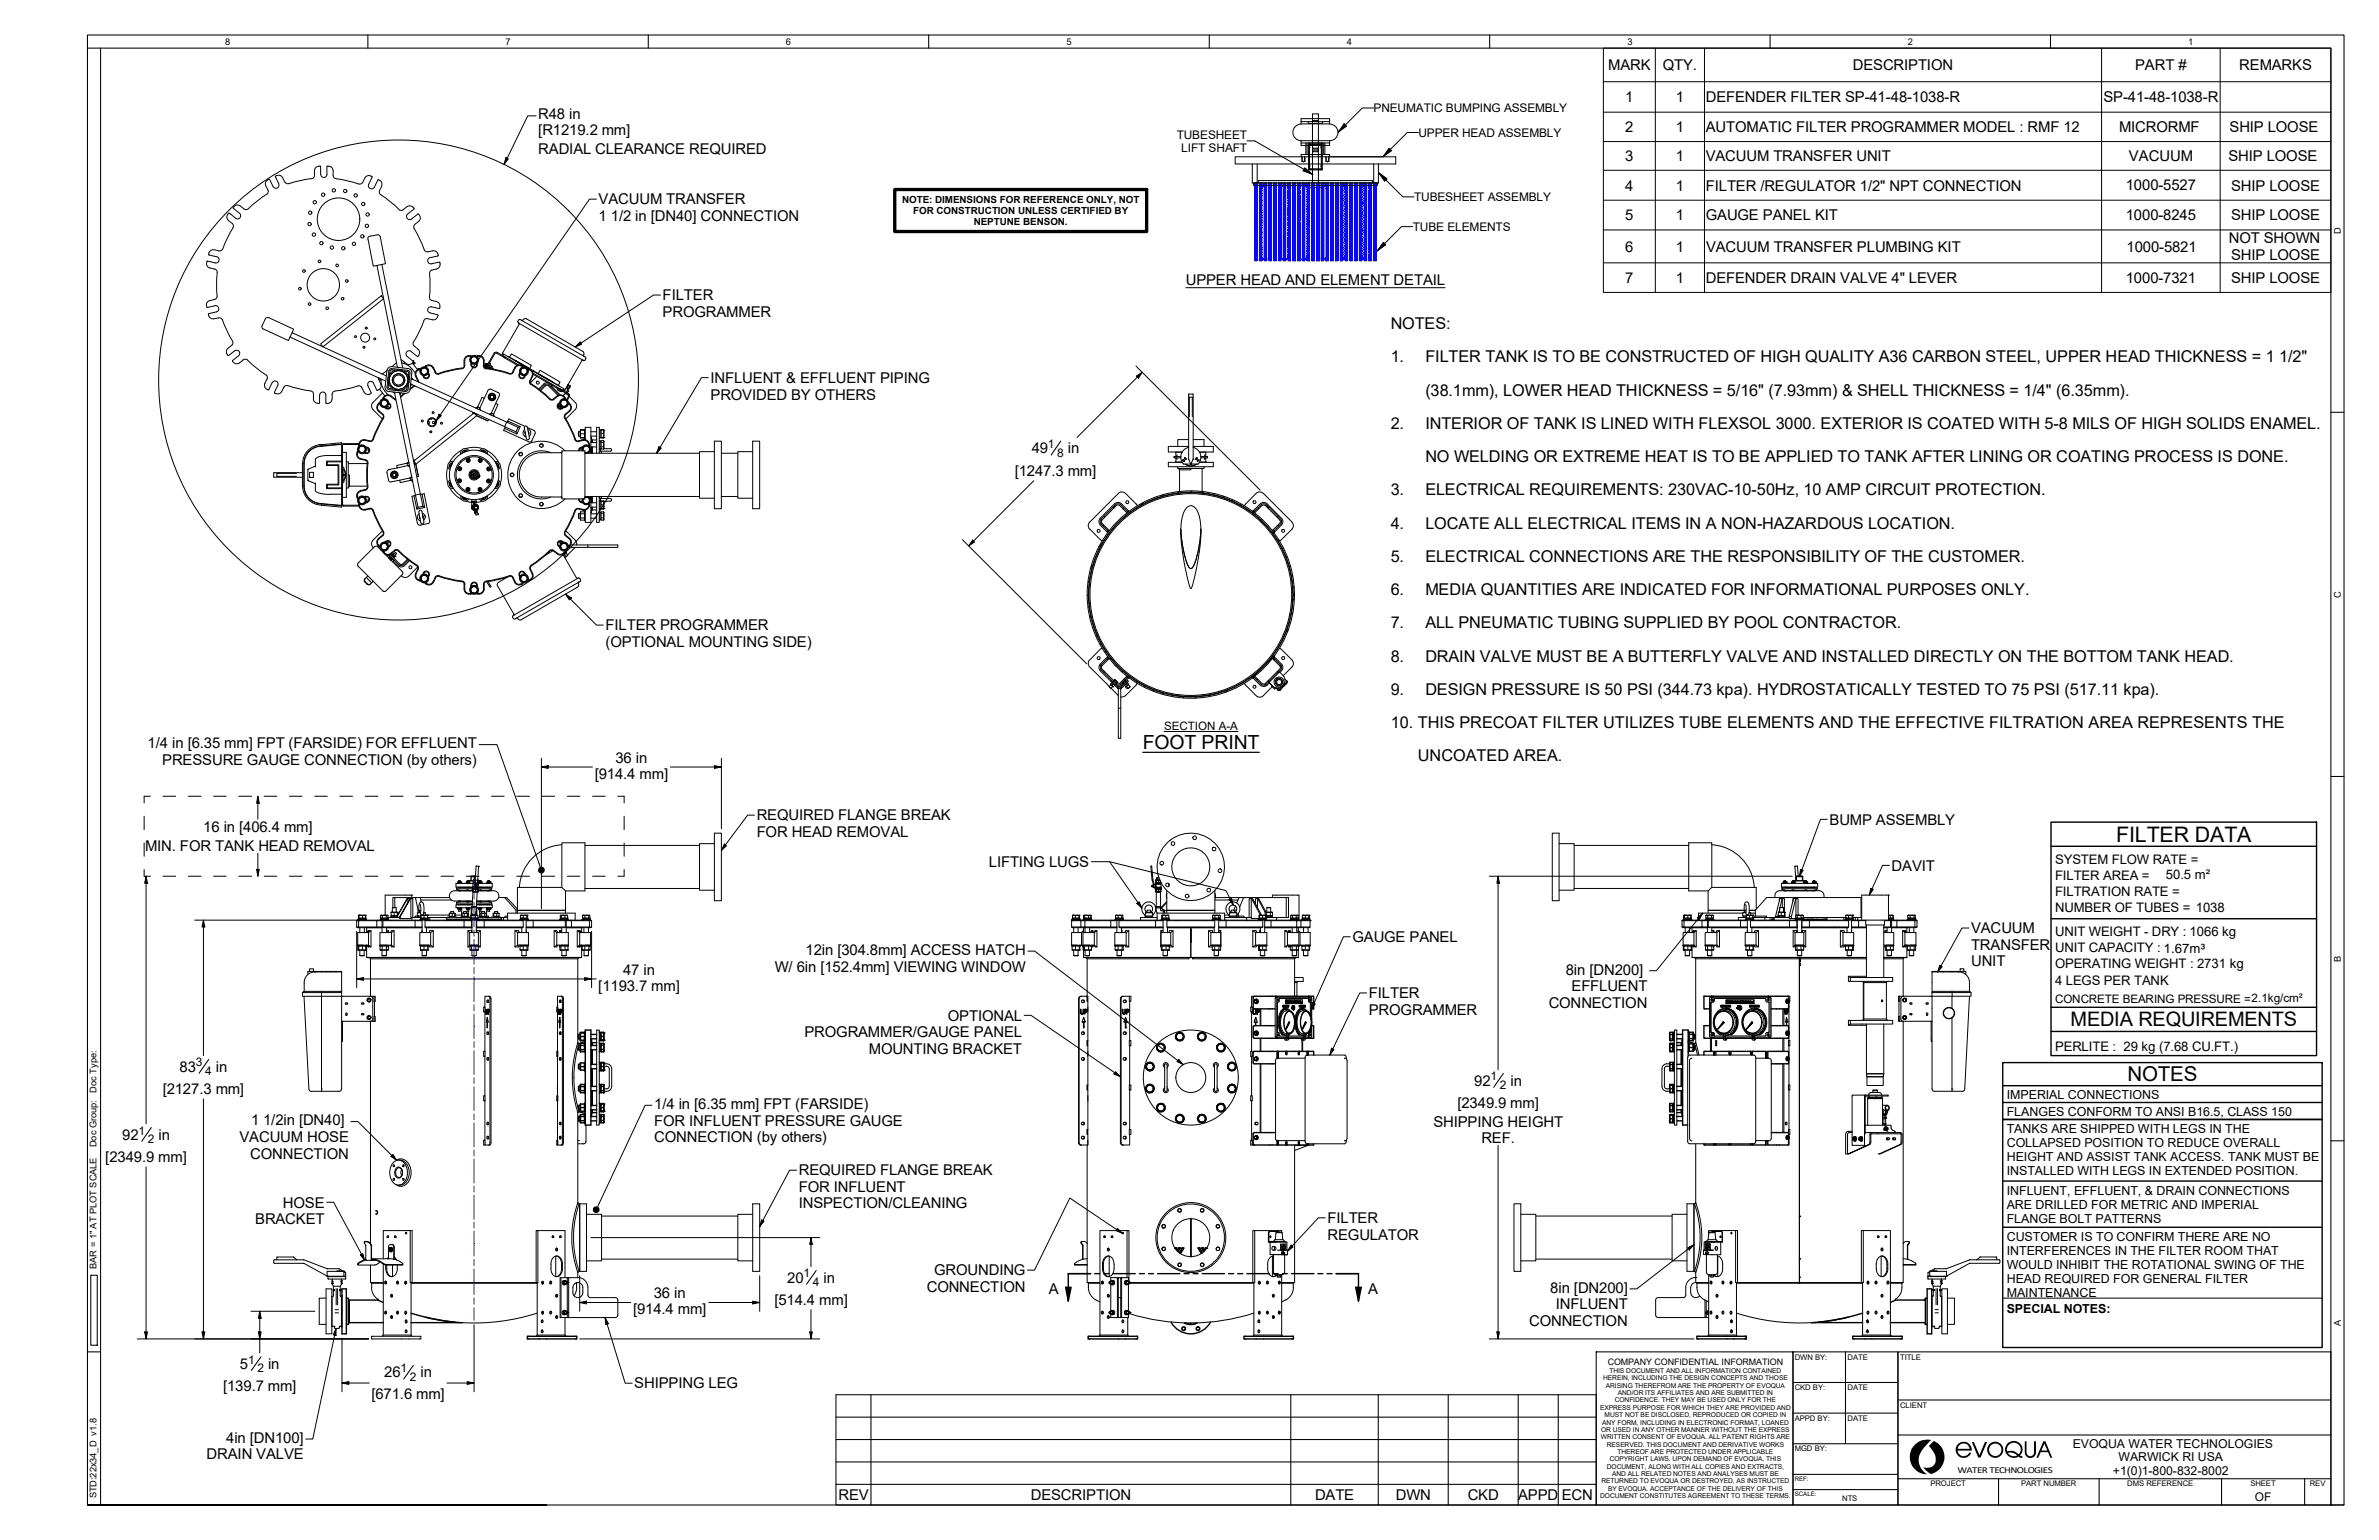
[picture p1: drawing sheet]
<svg xmlns="http://www.w3.org/2000/svg" width="432mm" height="279mm" viewBox="0 0 432 279" stroke-linecap="round" stroke-linejoin="round" font-family="sans-serif">
<defs><g id="words">
<text font-size="3.9" x="384.1" y="152.7">FILTER DATA</text>
<text font-size="3.7" x="386.1" y="196.2">NOTES</text>
<text font-size="3.6" x="375.8" y="186.2">MEDIA REQUIREMENTS</text>
<text font-size="3.5" x="207.4" y="135.9">FOOT PRINT</text>
<g font-size="3">
<text x="252.4" y="59.7">NOTES:</text>
<text x="252.4" y="65.8">1.</text>
<text x="258.7" y="65.8">FILTER TANK IS TO BE CONSTRUCTED OF HIGH QUALITY A36 CARBON STEEL, UPPER HEAD THICKNESS = 1 1/2&quot;</text>
<text x="258.7" y="71.8">(38.1mm), LOWER HEAD THICKNESS = 5/16&quot; (7.93mm) &amp; SHELL THICKNESS = 1/4&quot; (6.35mm).</text>
<text x="252.4" y="77.8">2.</text>
<text x="258.7" y="77.8">INTERIOR OF TANK IS LINED WITH FLEXSOL 3000. EXTERIOR IS COATED WITH 5-8 MILS OF HIGH SOLIDS ENAMEL.</text>
<text x="258.7" y="83.9">NO WELDING OR EXTREME HEAT IS TO BE APPLIED TO TANK AFTER LINING OR COATING PROCESS IS DONE.</text>
<text x="252.4" y="89.9">3.</text>
<text x="258.7" y="89.9">ELECTRICAL REQUIREMENTS: 230VAC-10-50Hz, 10 AMP CIRCUIT PROTECTION.</text>
<text x="252.4" y="95.9">4.</text>
<text x="258.7" y="95.9">LOCATE ALL ELECTRICAL ITEMS IN A NON-HAZARDOUS LOCATION.</text>
<text x="252.4" y="101.9">5.</text>
<text x="258.7" y="101.9">ELECTRICAL CONNECTIONS ARE THE RESPONSIBILITY OF THE CUSTOMER.</text>
<text x="252.4" y="108">6.</text>
<text x="258.7" y="108">MEDIA QUANTITIES ARE INDICATED FOR INFORMATIONAL PURPOSES ONLY.</text>
<text x="252.4" y="114">7.</text>
<text x="258.7" y="114">ALL PNEUMATIC TUBING SUPPLIED BY POOL CONTRACTOR.</text>
<text x="252.4" y="120">8.</text>
<text x="258.7" y="120">DRAIN VALVE MUST BE A BUTTERFLY VALVE AND INSTALLED DIRECTLY ON THE BOTTOM TANK HEAD.</text>
<text x="252.4" y="126.1">9.</text>
<text x="258.7" y="126.1">DESIGN PRESSURE IS 50 PSI (344.73 kpa). HYDROSTATICALLY TESTED TO 75 PSI (517.11 kpa).</text>
<text x="252.4" y="132.1">10. THIS PRECOAT FILTER UTILIZES TUBE ELEMENTS AND THE EFFECTIVE FILTRATION AREA REPRESENTS THE</text>
<text x="257.3" y="138.1">UNCOATED AREA.</text>
</g>
<g font-size="2.7">
<text x="291.9" y="12.7">MARK</text>
<text x="301.8" y="12.7">QTY.</text>
<text x="336.3" y="12.7">DESCRIPTION</text>
<text x="387.5" y="12.7">PART #</text>
<text x="406.4" y="12.7">REMARKS</text>
<text x="97.7" y="21.6">R48 in</text>
<text x="295" y="18.5">1</text>
<text x="295" y="24">2</text>
<text x="304.2" y="18.5">1</text>
<text x="304.2" y="24">1</text>
<text x="309.6" y="24">AUTOMATIC FILTER PROGRAMMER MODEL : RMF 12</text>
<text x="309.6" y="18.5">DEFENDER FILTER SP-41-48-1038-R</text>
<text x="381.8" y="18.5">SP-41-48-1038-R</text>
<text x="384.6" y="24">MICRORMF</text>
<text x="404.7" y="24">SHIP LOOSE</text>
<text x="97.7" y="28">RADIAL CLEARANCE REQUIRED</text>
<text x="97.7" y="24.5">[R1219.2 mm]</text>
<text x="295" y="29.2">3</text>
<text x="304.2" y="29.2">1</text>
<text x="309.6" y="29.2">VACUUM TRANSFER UNIT</text>
<text x="386.4" y="29.2">VACUUM</text>
<text x="404.5" y="29.2">SHIP LOOSE</text>
<text x="295" y="34.6">4</text>
<text x="304.2" y="34.6">1</text>
<text x="309.6" y="34.6">FILTER /REGULATOR 1/2&quot; NPT CONNECTION</text>
<text x="385.9" y="34.5">1000-5527</text>
<text x="405" y="34.6">SHIP LOOSE</text>
<text x="108.6" y="37.1">VACUUM TRANSFER</text>
<text x="108.6" y="40.1">1</text>
<text x="110.9" y="40.1">1/2 in [DN40] CONNECTION</text>
<text x="295" y="39.9">5</text>
<text x="304.2" y="40">1</text>
<text x="309.6" y="40">GAUGE PANEL KIT</text>
<text x="385.9" y="40">1000-8245</text>
<text x="405" y="40">SHIP LOOSE</text>
<text x="295" y="45.7">6</text>
<text x="304.2" y="45.7">1</text>
<text x="309.7" y="45.7">VACUUM TRANSFER PLUMBING KIT</text>
<text x="386" y="45.7">1000-5821</text>
<text x="404.5" y="44.2">NOT SHOWN</text>
<text x="405" y="47.1">SHIP LOOSE</text>
<text x="215.2" y="51.8">UPPER HEAD AND ELEMENT DETAIL</text>
<text x="295" y="51.3">7</text>
<text x="304.2" y="51.3">1</text>
<text x="309.6" y="51.3">DEFENDER DRAIN VALVE 4&quot; LEVER</text>
<text x="385.9" y="51.3">1000-7321</text>
<text x="405" y="51.3">SHIP LOOSE</text>
<text x="120.3" y="54.5">FILTER</text>
<text x="120.3" y="57.5">PROGRAMMER</text>
<text x="129" y="69.5">INFLUENT &amp; EFFLUENT PIPING</text>
<text x="129" y="72.5">PROVIDED BY OTHERS</text>
<text x="187.3" y="82.2">49</text>
<text x="193.8" y="82.2">in</text>
<text x="184.2" y="86.3">[1247.3 mm]</text>
<text x="109.9" y="114.4">FILTER PROGRAMMER</text>
<text x="109.9" y="117.4">(OPTIONAL MOUNTING SIDE)</text>
<text x="26.8" y="135.8">1/4 in [6.35 mm] FPT (FARSIDE) FOR EFFLUENT</text>
<text x="29.5" y="138.8">PRESSURE GAUGE CONNECTION (by others)</text>
<text x="107.9" y="141.3">[914.4 mm]</text>
<text x="111.7" y="138.4">36 in</text>
<text x="137.4" y="148.8">REQUIRED FLANGE BREAK</text>
<text x="332.1" y="149.6">BUMP ASSEMBLY</text>
<text x="26.3" y="154.4">MIN. FOR TANK HEAD REMOVAL</text>
<text x="36.9" y="150.9">16 in [406.4 mm]</text>
<text x="137.4" y="151.8">FOR HEAD REMOVAL</text>
<text x="179.5" y="157.3">LIFTING LUGS</text>
<text x="343.3" y="158">DAVIT</text>
<text x="146.2" y="173.3">12in [304.8mm] ACCESS HATCH</text>
<text x="245.5" y="170.9">GAUGE PANEL</text>
<text x="357.8" y="169.3">VACUUM</text>
<text x="357.8" y="172.3">TRANSFER</text>
<text x="108.6" y="179.7">[1193.7 mm]</text>
<text x="113.1" y="176.9">47 in</text>
<text x="140.6" y="176.3">W/ 6in [152.4mm] VIEWING WINDOW</text>
<text x="284.2" y="176.8">8in [DN200]</text>
<text x="285.2" y="179.8">EFFLUENT</text>
<text x="357.8" y="175.3">UNIT</text>
<text x="172.1" y="185.2">OPTIONAL</text>
<text x="248.4" y="181.1">FILTER</text>
<text x="248.4" y="184.1">PROGRAMMER</text>
<text x="281.1" y="182.8">CONNECTION</text>
<text x="146" y="188.2">PROGRAMMER/GAUGE PANEL</text>
<text x="157.7" y="191.1">MOUNTING BRACKET</text>
<text x="32.6" y="194.4">83</text>
<text x="39.2" y="194.4">in</text>
<text x="267.6" y="197">92</text>
<text x="274.2" y="197">in</text>
<text x="29.5" y="198.4">[2127.3 mm]</text>
<text x="118.7" y="201.2">1/4 in [6.35 mm] FPT (FARSIDE)</text>
<text x="264.5" y="201">[2349.9 mm]</text>
<text x="22.2" y="206.8">92</text>
<text x="28.8" y="206.8">in</text>
<text x="43.5" y="207.2">VACUUM HOSE</text>
<text x="45.6" y="204.2">1</text>
<text x="47.8" y="204.2">1/2in [DN40]</text>
<text x="118.7" y="204.2">FOR INFLUENT PRESSURE GAUGE</text>
<text x="118.7" y="207.2">CONNECTION (by others)</text>
<text x="260.2" y="204.4">SHIPPING HEIGHT</text>
<text x="268.9" y="207.4">REF.</text>
<text x="19.1" y="210.8">[2349.9 mm]</text>
<text x="45.4" y="210.2">CONNECTION</text>
<text x="145" y="213.2">REQUIRED FLANGE BREAK</text>
<text x="51.3" y="219.1">HOSE</text>
<text x="145" y="216.2">FOR INFLUENT</text>
<text x="145" y="219.2">INSPECTION/CLEANING</text>
<text x="241" y="221.9">FILTER</text>
<text x="46.3" y="222.1">BRACKET</text>
<text x="241" y="224.9">REGULATOR</text>
<text x="142.9" y="232.7">20</text>
<text x="149.4" y="232.7">in</text>
<text x="169.5" y="231.4">GROUNDING</text>
<text x="114.9" y="238.5">[914.4 mm]</text>
<text x="118.6" y="235.6">36 in</text>
<text x="140.6" y="236.7">[514.4 mm]</text>
<text x="168.2" y="234.4">CONNECTION</text>
<text x="190.4" y="234.7">A</text>
<text x="248.3" y="234.7">A</text>
<text x="281.4" y="234.5">8in [DN200]</text>
<text x="282.4" y="237.5">INFLUENT</text>
<text x="277.5" y="240.5">CONNECTION</text>
<text x="43.6" y="248.3">5</text>
<text x="48.7" y="248.3">in</text>
<text x="69.8" y="249.9">26</text>
<text x="76.3" y="249.9">in</text>
<text x="115.1" y="251.9">SHIPPING LEG</text>
<text x="40.5" y="252.3">[139.7 mm]</text>
<text x="67.4" y="253.9">[671.6 mm]</text>
<text x="41.1" y="261.8">4in [DN100]</text>
<text x="37.5" y="264.8">DRAIN VALVE</text>
<text x="152.2" y="272.1">REV</text>
<text x="187.1" y="272.1">DESCRIPTION</text>
<text x="238.7" y="272.1">DATE</text>
<text x="253.3" y="272.1">DWN</text>
<text x="266.4" y="272.1">CKD</text>
<text x="275.6" y="272.1">APPD</text>
<text x="283.5" y="272.1">ECN</text>
</g>
<g font-size="2.4">
<text x="373" y="156.7">SYSTEM FLOW RATE =</text>
<text x="373" y="159.6">FILTER AREA =</text>
<text x="393.1" y="159.5">50.5 m²</text>
<text x="373" y="165.5">NUMBER OF TUBES = 1038</text>
<text x="373" y="162.6">FILTRATION RATE =</text>
<text x="373" y="169.9">UNIT WEIGHT - DRY : 1066 kg</text>
<text x="373" y="172.8">UNIT CAPACITY : 1.67m³</text>
<text x="373" y="175.7">OPERATING WEIGHT : 2731 kg</text>
<text x="373" y="178.6">4 LEGS PER TANK</text>
<text x="373" y="190.7">PERLITE : 29 kg (7.68 CU.FT.)</text>
</g>
<g font-size="2.3">
<text x="364.2" y="202.5">FLANGES CONFORM TO ANSI B16.5, CLASS 150</text>
<text x="364.2" y="199.4">IMPERIAL CONNECTIONS</text>
<text x="364.2" y="205.6">TANKS ARE SHIPPED WITH LEGS IN THE</text>
<text x="364.2" y="208.1">COLLAPSED POSITION TO REDUCE OVERALL</text>
<text x="364.2" y="210.6">HEIGHT AND ASSIST TANK ACCESS. TANK MUST BE</text>
<text x="364.2" y="213.2">INSTALLED WITH LEGS IN EXTENDED POSITION.</text>
<text x="364.2" y="216.8">INFLUENT, EFFLUENT, &amp; DRAIN CONNECTIONS</text>
<text x="364.2" y="219.3">ARE DRILLED FOR METRIC AND IMPERIAL</text>
<text x="364.2" y="221.8">FLANGE BOLT PATTERNS</text>
<text x="364.2" y="227.7">INTERFERENCES IN THE FILTER ROOM THAT</text>
<text x="364.2" y="225.1">CUSTOMER IS TO CONFIRM THERE ARE NO</text>
<text x="364.2" y="230.2">WOULD INHIBIT THE ROTATIONAL SWING OF THE</text>
<text x="364.2" y="232.7">HEAD REQUIRED FOR GENERAL FILTER</text>
<text x="364.2" y="238.3">SPECIAL NOTES:</text>
<text x="364.2" y="235.2">MAINTENANCE</text>
</g>
<g font-size="2.2">
<text x="249.3" y="20.4">PNEUMATIC BUMPING ASSEMBLY</text>
<text x="213.6" y="25.1">TUBESHEET</text>
<text x="214.4" y="27.5">LIFT SHAFT</text>
<text x="257.5" y="24.8">UPPER HEAD ASSEMBLY</text>
<text x="256.4" y="41.9">TUBE ELEMENTS</text>
<text x="256.7" y="36.5">TUBESHEET ASSEMBLY</text>
<text x="190.2" y="81.3">1</text>
<text x="191.9" y="82.8">8</text>
<text x="35.6" y="193.5">3</text>
<text x="37.2" y="195">4</text>
<text x="270.5" y="196">1</text>
<text x="272.3" y="197.5">2</text>
<text x="25.1" y="205.8">1</text>
<text x="26.9" y="207.4">2</text>
<text x="145.8" y="231.7">1</text>
<text x="147.5" y="233.3">4</text>
<text x="45.1" y="247.4">1</text>
<text x="46.7" y="248.9">2</text>
<text x="72.7" y="249">1</text>
<text x="74.4" y="250.5">2</text>
<text x="376.2" y="262.8">EVOQUA WATER TECHNOLOGIES</text>
<text x="383.5" y="267.7">+1(0)1-800-832-8002</text>
<text x="384.5" y="265.1">WARWICK RI USA</text>
<text x="409.3" y="272.3">OF</text>
</g>
<g font-size="2.1">
<text x="211.3" y="132.4">SECTION A-A</text>
<text x="373" y="181.9">CONCRETE BEARING PRESSURE =2.1kg/cm²</text>
</g>
<g font-size="1.8">
<text x="163.7" y="36.8">NOTE: DIMENSIONS FOR REFERENCE ONLY, NOT</text>
<text x="165.7" y="38.8">FOR CONSTRUCTION UNLESS CERTIFIED BY</text>
<text x="176.8" y="40.8">NEPTUNE BENSON.</text>
</g>
<g font-size="1.7">
<text x="40.9" y="8.1">8</text>
<text x="91.8" y="8.1">7</text>
<text x="142.7" y="8.1">6</text>
<text x="193.5" y="8.1">5</text>
<text x="244.4" y="8.1">4</text>
<text x="295.4" y="8.1">3</text>
<text x="346.3" y="8.1">2</text>
<text x="397.2" y="8.1">1</text>
<text x="424.8" y="42.4" transform="rotate(-90 424.8 42.4)">D</text>
<text x="424.8" y="108.5" transform="rotate(-90 424.8 108.5)">C</text>
<text x="424.8" y="174.5" transform="rotate(-90 424.8 174.5)">B</text>
<text x="17.5" y="198.2" transform="rotate(-90 17.5 198.2)">Doc Type:</text>
<text x="17.5" y="208.1" transform="rotate(-90 17.5 208.1)">Doc Group:</text>
<text x="17.5" y="230.2" transform="rotate(-90 17.5 230.2)">BAR = 1&quot; AT PLOT SCALE</text>
<text x="424.8" y="240.6" transform="rotate(-90 424.8 240.6)">A</text>
<text x="355.3" y="267.2">WATER TECHNOLOGIES</text>
<text x="17.5" y="271.8" transform="rotate(-90 17.5 271.8)">STD:22x34_D v1.8</text>
</g>
<text font-size="1.6" x="291.8" y="247.6">COMPANY CONFIDENTIAL INFORMATION</text>
<g font-size="1.4">
<text x="325.8" y="246.7">DWN BY:</text>
<text x="335.3" y="246.7">DATE</text>
<text x="344.9" y="246.7">TITLE</text>
<text x="325.8" y="252.2">CKD BY:</text>
<text x="325.8" y="257.8">APPD BY:</text>
<text x="335.3" y="252.2">DATE</text>
<text x="335.3" y="257.8">DATE</text>
<text x="344.9" y="255.4">CLIENT</text>
<text x="325.8" y="263.3">MGD BY:</text>
<text x="350.4" y="269.7">PROJECT</text>
<text x="366.8" y="269.7">PART NUMBER</text>
<text x="386.1" y="269.7">DMS REFERENCE</text>
<text x="408.5" y="269.7">SHEET</text>
<text x="419.3" y="269.7">REV</text>
<text x="334.4" y="272.4">NTS</text>
</g>
<g font-size="1.2">
<text x="291" y="250.4">HEREIN, INCLUDING THE DESIGN CONCEPTS AND THOSE</text>
<text x="291.5" y="251.7">ARISING THEREFROM ARE THE PROPERTY OF EVOQUA</text>
<text x="292.1" y="249.1">THIS DOCUMENT AND ALL INFORMATION CONTAINED</text>
<text x="290.4" y="255.8">EXPRESS PURPOSE FOR WHICH THEY ARE PROVIDED AND</text>
<text x="291.2" y="257.1">MUST NOT BE DISCLOSED, REPRODUCED OR COPIED IN</text>
<text x="293.1" y="254.4">CONFIDENCE. THEY MAY BE USED ONLY FOR THE</text>
<text x="293.7" y="253.1">AND/OR ITS AFFILIATES AND ARE SUBMITTED IN</text>
<text x="290.5" y="261.1">WRITTEN CONSENT OF EVOQUA. ALL PATENT RIGHTS ARE</text>
<text x="290.6" y="259.8">OR USED IN ANY OTHER MANNER WITHOUT THE EXPRESS</text>
<text x="290.8" y="258.4">ANY FORM, INCLUDING IN ELECTRONIC FORMAT, LOANED</text>
<text x="291.7" y="262.5">RESERVED. THIS DOCUMENT AND DERIVATIVE WORKS</text>
<text x="293.6" y="263.8">THEREOF ARE PROTECTED UNDER APPLICABLE</text>
<text x="290.7" y="269.1">RETURNED TO EVOQUA OR DESTROYED, AS INSTRUCTED</text>
<text x="291.7" y="266.5">DOCUMENT, ALONG WITH ALL COPIES AND EXTRACTS,</text>
<text x="292.2" y="265.1">COPYRIGHT LAWS. UPON DEMAND OF EVOQUA, THIS</text>
<text x="292.6" y="267.8">AND ALL RELATED NOTES AND ANALYSES MUST BE</text>
<text x="290.4" y="271.8">DOCUMENT CONSTITUTES AGREEMENT TO THESE TERMS.</text>
<text x="291.9" y="270.5">BY EVOQUA. ACCEPTANCE OF THE DELIVERY OF THIS</text>
</g>
<g font-size="1.1">
<text x="325.8" y="268.6">REF:</text>
<text x="325.8" y="271.4">SCALE:</text>
</g>
</g></defs>
<!-- layer: Hatch -->
<g fill="none" stroke="#000" stroke-width=".18">
<path d="M200 98.6l-.5 .6M200.3 95.2l-.1 .2M201.2 96.4l-.2 .1M202.4 91.7l-.3 .4M203.9 92.1l-.1 .2M204.8 92.8h-.1M207.5 91.2l-.6 .5M211.2 89.7l-.3 .3M214 89.2l-.3 .2M216.3 89.1l-.2 .2M218.4 89.2l-.2 .2M220.4 89.5l-.2 .2"/>
<path d="M222.1 90l-.2 .2M223.7 90.6l-.1 .2M225.2 91.4l-.1 .2M226.6 92.2l-.1 .2M227.7 92.7l-.2 .2M227.9 93.2l-.2 .1M228.3 92.1l.2 .2M229.1 94.2l-.2 .2M229.9 91.7l.3 .4M230.2 95.4l-.1 .1M231.2 96.6l-.1 .2M231.3 96.4l-.2 .1"/>
<path d="M232 95.2l.1 .2M232.1 97.9l-.1 .2M232.9 99.4l-.1 .2M197.5 107.9l-.2 .2M197.7 110l-.2 .2M197.7 105.4l-.2 .3M198 111.9l-.2 .2M198.3 102.6l-.3 .3M198.5 113.7l-.2 .1M199.1 115.3l-.2 .1M199.9 116.8l-.2 .1M200.7 118.2l-.2 .1"/>
<path d="M200.9 119.6l.2 .1M201.2 119.3h-.2M201.6 119.5l-.1 .1M231.2 119.3h-.1M231.3 119l-1.7 1.7M231.4 119.6l-.2 .1M233.6 101l-.1 .1M233.8 114.2l-.3 .4M234.2 102.6l-.2 .2M234.6 104.4l-.2 .2M234.7 111.2l-.3 .2M234.9 106.4l-.2 .2"/>
<path d="M234.9 108.6l-.2 .3M199.8 120.7l.2 .2M202.5 124.1l.3 .2M202.7 120.7l-.2 .1M203.8 121.8l-.1 .1M204 123.2l.2 .1M204.8 122.9l-.2 .1M205.1 122.8l-.2 .1M206.4 123.7l-.2 .2M207.9 124.5l-.2 .2M209.4 125.2l-.2 .1M211.1 125.8l-.2 .1"/>
<path d="M212.9 126.2l-.2 .1M214.9 126.4l-.2 .2M217.1 126.4l-.2 .3M219.7 126.1l-.2 .3M222.9 125.2l-.4 .4M227.6 122.9l-.1 .1M228.3 123.2l-.2 .1M229.5 120.8l-2.3 2.3M229.8 124.1l-.3 .2M232.5 120.7l-.2 .2"/>
</g>
<!-- layer: Visible (ANSI) -->
<g fill="none" stroke="#000" stroke-width=".18">
<path d="M85.1 159.8h-.3v.4M85.1 159.8v.4M85.1 159.8h.1M85.9 159.7h.2M85.9 159.7h.1M85.9 159.7v.4M86.1 159.7l-.1 .4M86.2 159.3h-.1M86.2 159.7h.1M86.2 159.7h-.1M86.2 159.7h-.3M86.2 159.6h-.1v-.3h.2h-.1l-.1 .3"/>
<path d="M86.2 159.6l-.2 .1M86.2 159.6v.1M86.3 159.7l-.1 1.2M86.3 159.7l-.1 .5M86.4 157.1l.5 .1M86.4 157.2l-.2 2.4M86.4 157.1h.1M86.7 159.7h.1M86.7 159.7l-.1 .5M86.7 159.7h-.4M86.7 159.7v.4M86.8 159.7h.1"/>
<path d="M86.9 157.2h.1M86.9 157.2l-.2 2.5h.1M86.9 159.7h-.1M86.9 159.7l-.1 .4M87.3 159.8v.2M87.3 159.8h-.3v.2M102 152.9h4.2v8.7h-3.6l-.6-.6zM102 153.3a8.2 8.2 0 0 0-7.7 7.7M127 153.4h-20.8M129.7 151.2h1.2v12.2h-1.2zM129.7 153.1h-2.7v8.4h2.7M208.9 157.2l.2 2.5"/>
<path d="M208.9 157.2h.1M209 157.1l-.1 .1M209 157.1h.1M209 157.1v.1M209 157.2h.1M209 157.2l.3 2.5M209.1 159.7h.1M209.2 159.7l.2 .5v.7l.2 .1h-.1M209.3 159.7h.1M209.3 159.7h-.2M209.7 159.7l.1 .4M209.8 159.7h.3z"/>
<path d="M209.9 159.7h-.1M209.9 159.6v.1M209.9 159.7v.4M210 159.3v.4zM210 159.3h.4M210 159.6h-.1l.6 .1M210.1 159.7h.3zM210.3 159.7v.4M210.5 159.7h.1M210.5 159.6v.1M210.5 159.7h-.5M210.6 159.9v.2"/>
<path d="M281.7 151.2h1.3v12.2h-1.3zM283 153.1h2.7v8.4h-2.7M306.5 152.9h4.2v8.1l-.7 .6h-3.5zM306.5 153.4h-20.8M310.7 153.3a8.2 8.2 0 0 1 7.7 7.7M325.6 159.8h.1M325.6 159.8h-.3v.4M325.6 159.8v.2M325.8 157.2h.1M325.8 157.2l.2 2.5M325.8 159.7v.1M325.9 159.7h-.1"/>
<path d="M326 159.7h-.1M326 159.7v.1M326 159.3v.4zM326 159.7h.1M326.2 157.1l-.4 .1M326.2 157.1h.1M326.3 157.2l.1 1.8M327.8 159.8l.1 .2M327.8 159.8h-.3v.2M327.8 159.8v.2M56.9 176.2v-.4h-.7v.4M57.2 176.2h-1.3v.6"/>
<path d="M57.2 176.2h4.8v.1M57.2 176.2v.1M57.2 176.3a1.93 1.93 0 0 0-2 2v1.6M58.4 179.9v.2M59.9 176.2v.1M62 176.3v21.3l-.3 .4h-5.2M62 176.3h-4.8M62 179.9h-6.9l-.2 .2h3.5M64.7 167v1.2M64.7 168.2l.2 .1h2.7M64.9 166.9l-.2 .1M65 171.6v.7"/>
<path d="M65.1 166.1h.1M65.1 166.1v.5M65.1 171.6v.8M65.1 171.6h1.4v.7l-1.4 .1M65.1 171.6h.1M65.1 171.6h-.1M65.1 172.3h-.1l.1 .1M65.1 172.4h.1M65.1 167h.1M65.1 167v1.2l.1 .1M65.1 166.6h.1M65.1 171.6v.7"/>
<path d="M65.2 166.9l-.1 .1M65.2 166.9h-.3M65.3 168.3v.9M65.3 172.4v1M65.8 166.1v.5h-.7v-.5M65.8 171.6v.7M66.1 172.4v1M66.1 173.4h-.8M66.1 168.3v.9M66.3 166.1h-1.2M66.3 166.1h.1M66.3 166.1l.1 .5"/>
<path d="M66.3 166.6h.1M66.4 166.1v.5h-.6M66.4 166.8l-.1-.2v.2M66.4 166.8v-.2h-1.3v.2M66.4 171.6v.7M66.4 172.4h-1.3M66.5 166.9v-.1h-1.6v.1M66.5 171.5v.1h-1.6v-.1M66.6 171.5l.4 .3v-.2M66.8 169.2l.3-.4h.2v3h-.2l-.3-.3M66.9 169.2h-2v2.3M66.9 171.5h-2"/>
<path d="M66.9 169.2v2.3M66.9 171.5l.4 .3M67 169.1v-.3l-.4 .4M67 171.8l-.5-.3v2.2M67.2 174v6.8M67.3 168.8l-.4 .4M68.5 166.9l-.1 1.3 .1 .1h.8h-2.8v.9l.5-.4M69 166.9h-3.8M69 171.5v.8M69 172.3l.2 .1M69.1 166.1h.1M69.1 166.1v.5h.3"/>
<path d="M69.1 171.6h-.1h1.5M69.1 166.6h.1M69.3 167h-4.6M69.3 168.2h-4.6M69.3 166.9v2.3M69.3 172.4v1M69.4 171.6v.7M69.4 166.1h-.3M69.5 167v1.2M69.5 168.2l.1 .1h2.5M69.6 166.9l-.1 .1M69.6 166.9h-.6"/>
<path d="M70.1 166.1v.5h-.3h-.4v-.5M70.1 171.6v1.8M70.1 173.4h-.8M70.2 169.2h-1.2v2.3M70.3 166.6h.1M70.4 171.6l.1 .7M70.4 166.1h-1M70.4 166.1v.5h-.3M70.4 166.1h-1.3M70.4 166.8v-.2h-1.3v.2M70.5 172.3l-1.3 .1M70.5 166.9v-.1h-1.5v.1"/>
<path d="M70.5 171.5v.1M70.5 171.6h-1.5M70.5 168.8h-.3M70.5 169.2v-.4l-.2 .4M70.5 171.6v.2M70.5 171.8h.1M70.8 169.2l.3-.4h.4v3h-.4l-.3-.3M71 165.5h.1M71 165.5v.8M71.1 169.2h-.9M71.1 171.5h-2.1M71.1 169.2v2.3"/>
<path d="M71.1 171.5l.4 .3M71.5 165.5v.6M71.5 168.8l-.4 .4M71.7 164.7v-1.9h-.4v1.9M71.7 166.2v.1M71.9 164.7h-.7M71.9 165.5v-.8h-.7v.8M72.1 165.5v.6M72.1 165.5h-1.1M72.1 165.5h.1M72.1 166.2l-1.1-.1 .5 .1v.1M72.1 166.2h-.6"/>
<path d="M72.2 166.1l1.8-3.1-1.9 3.2M72.2 165.5l-.1 .8M72.2 166.1l-.1 .1M72.3 166.5v-.2h-1.4v.2M72.5 166.3v.4h2l.2-.2M72.5 166.5h-2.1M72.6 166.3v.4M74 163h.1M74.4 163.1v-.1h-.4v.7M74.6 163h-.2l-1.9 3.3 2-3.3M74.6 163v3.5h.2M74.6 163h.3v3.5"/>
<path d="M74.7 162.4h.1M74.7 162.4h-4.8v3.7M74.7 162.4v.4M75.4 162.8h-3.7M75.5 166.9l-.2 .1v1.2l.2 .1h1.1h-6.4v.9M75.8 165.6v.6h.6M75.9 165.1v.5M75.9 166.2l-.2 .3M75.9 166.2h-.5l-.2 .3M75.9 166.2v.1M76.3 164.1l.1 1.3a.33 .33 0 0 0 0 .5 .33 .33 0 0 0 .5-.1v-1.4a.49 .49 0 0 0-.1-.6 .49 .49 0 0 0-.6 0l-.2 .8v.9M76.3 165.6h-.5"/>
<path d="M76.3 171.6v.7M76.4 165.5l-.6 .1M76.4 171.6h1.3v.8h-1.1M76.4 171.6h.1M76.4 172.4h.1M76.4 166.5h-1.6v.4M76.4 165.1h-.3v.4M76.4 166.1v.5h.6M76.4 166.3h-.6v.2M76.4 166.1h.1M76.4 166.6h.1M76.5 163.6l-.2-.8h-.9l.5 2.3h.1"/>
<path d="M76.6 167h-7.1M76.6 168.2h-7.1M76.6 166.9v2.3v-.3M76.6 172.4v1M76.6 172.4h-.2M76.9 165.5l.3 .1M77 166.1h-.6M77 171.6v.7M77.2 167h8.4v1.2h-1.4l.2 .1M77.2 167v1.2M77.2 168.2l.1 .1h2.1M77.2 165.6h-.3"/>
<path d="M77.2 165.6v.5M77.3 166.9l-.1 .1M77.3 166.9h-7.7M77.4 172.4v1M77.4 173.4h-.8M77.6 166.1v.5M77.6 166.1h.1M77.6 166.1h-.6M77.6 166.1v.5h-.3h-.3v-.5M77.6 166.6h.1M77.6 166.5h.4v.4M77.6 166.5h.1"/>
<path d="M77.6 171.6v.7M77.7 166.8v-.2h-1.3v.2M77.7 171.6h.1M77.7 172.4h-1.1M77.7 172.4h.1M77.8 166.9v-.1h-1.6v.1M77.8 171.5v.1h-1.6v-.1M77.8 169.2l.2-.4h.6v3h-.6l-.2-.3M78.2 169.2h-2v2.3M78.2 171.5h-2M78.2 169.2v2.3M78.2 171.5l.4 .3"/>
<path d="M78.6 168.8l-.4 .4M81.1 166.9h4.1M81.3 166.5h-3.3M81.3 166.5h-.2v.4M81.5 166l-5.1 .1M81.5 165.7l.1 .5M81.6 165.7h-.1M81.6 165.7h.1M81.6 165.7v.7M81.6 166.3h.9v.1M81.6 162.8h-5.3M81.9 163.3h-5.5"/>
<path d="M82.1 165.7v.5M82.4 165.7v-.3h-.6v.3M82.5 165.7h.1M82.5 165.7h-.9M82.5 165.7v.6M82.5 166.2h-.9M82.5 166.2h.1M82.6 165.7v.5M82.9 166.5v-.1h-1.6v.1h4.1M82.9 161.3l.2 .3M83 164.7h.8v1.7M83.1 160v.2"/>
<path d="M83.1 164.8v.1M83.1 161.6h.2M83.1 163.5l-.2 .3M83.2 160h.1M83.2 160.2h.1M83.2 161.6v-.1l.5 .1M83.2 163.5v.1M83.2 164.8h.1M83.2 164.9h.1M83.2 161.5v.1M83.2 161.5h.1M83.2 161.6h.1"/>
<path d="M83.2 163.6h.1M83.2 160.9v.2M83.2 161.6h.4M83.2 164.1v.1M83.3 161.6h.3h-.3M83.3 160v.2M83.3 164.8v.1M83.3 163.5h.3h-.4M83.4 161.5h-.2M83.4 163.6h-.2M83.5 163.5h.1M83.5 163.5l-.3 .1"/>
<path d="M83.5 160v-.2h-.3v.2M83.5 160.9v.2M83.5 164.1v.1M83.5 164.9v.4h-.3v-.4M83.6 160v.2M83.6 164.8v.1M83.6 166.5h-.7M83.7 160h-.5M83.7 160h.1M83.7 160.2h-.5M83.7 160.2h.1M83.7 164.8h-.5"/>
<path d="M83.7 164.8h.1M83.7 164.9h-.5M83.7 164.9h.1M83.7 163.5h-.2M83.7 160v.2M83.7 164.8v.1M83.8 160.3v-.1h-.8v.1M83.8 166h-1.2M83.9 165.7v.7M83.9 166.2l.2 .1zM83.9 165.7h1v.6h-.8M83.9 165.7h.1"/>
<path d="M84 166.3h.1M84 166.3v.1M84.1 166.3h.8v.1M84.1 166.3v.1M84.3 165.7v.5M84.4 166.9l-.2 .1v1.2h-7M84.6 160v.2M84.6 164.8v.1M84.6 164.9h.6zM84.6 161.5h.4l.3 .1zM84.7 160.2h-.1M84.7 161.5l.5 .1"/>
<path d="M84.7 163.5v.1M84.7 163.6h.1M84.7 164.8h-.1M84.7 165.7v-.3h-.6v.3M84.7 161.5l.2 .1M84.8 160.9v.2M84.8 161h-1.3M84.8 164.1v.1M84.8 164.1h-1.3M84.8 165.7v.5M84.9 161.6h.1M84.9 163.5h.1"/>
<path d="M84.9 163.6h-.2M84.9 163.6h.1M84.9 165.7h-1M84.9 165.7h.1M84.9 166.2v.1M84.9 168.8l.3 .4M85 165.3v1.1M85.1 160.9v.2M85.1 164.1v.1M85.1 164.8v.5h-.3v-.5M85.1 161.5h-.1M85.2 160h-.6"/>
<path d="M85.2 163.6h-.2M85.2 164.8h-.6M85.2 160h.1M85.2 160.2h-.6M85.2 161.6h.1M85.2 163.5h.1l-.5 .1-.2-.1h.4l-.1 .1M85.2 164.8h.1M85.2 166.5v-.1h-1.6v.1M85.2 160v.2M85.2 164.8v.1M85.2 171.5h1.6v.1h-1.6zM85.2 171.5l-.3 .3"/>
<path d="M85.3 160.3v-.1h-.7v.1M85.3 164.7h-.7M85.3 172.3l.7 .1M85.5 166.9h-8.2M85.5 166.9l.2 .1M85.5 166.1h-.1M85.5 166.6h.1M85.5 166.1h-.1v.5h.2M85.5 166.1h.1M85.5 164.7v1.4M85.6 164.5l.9 .1v.1h-.9zM85.6 171.6v.7"/>
<path d="M85.6 168.8h-.7v3h.4M85.6 169.2v-.4v.4M85.6 165.3l-.1 .3 .1 .3 .3 .2M85.6 166.1v.5h.7M85.7 168.2l-.2 .1h-1.4M85.7 168.3h-8.3v.9M85.7 166.9v2.3M85.7 172.4v1M85.7 164.4l.8 .1M85.7 161.2v.2h1.1v-.2M85.7 161.2h1.1M85.7 164.1h-.6"/>
<path d="M85.7 163.8h-2.8v.3h2.8M85.7 161.3h-2.8M85.7 164.2h-2.9v.4l2.9 .1-.1 1 .4 .3M85.8 161.1l1 .1M85.8 161h-.7M85.8 161.7l.1 .1M85.8 161.7l.3 .1M85.8 161.1h-2.9v.2M85.8 160.9l-.1 .3M85.8 160.9l.3 .1M85.8 161.4v.3M85.8 161.6h-3.3a.94 .94 0 0 0-.9 .9 .94 .94 0 0 0 .9 1h3.3"/>
<path d="M85.8 160.9h.1M85.8 161.4h.7M85.8 161.4h.1M85.8 161.8l-.1 2.7M85.8 161.8l.8 .1M85.9 160.1h.1M85.9 161.8h-.1M85.9 160.2l-.1 .7M85.9 160.2l.2 .1M85.9 160.3h-3.1v.6h3M85.9 160.1v.1M85.9 160.1h.3"/>
<path d="M85.9 161.8h.2M86 161.4l-.1 .4M86 172.4l.8-.1zM86 166h.1M86 160.1h.2M86.1 160.9v.1M86.1 160.9h-.3M86.1 160.3v.1M86.1 160.3v.7M86.1 160.4v.5M86.1 160.4h.1M86.1 160.4h-.3"/>
<path d="M86.1 161h.1M86.2 160.6v.2M86.2 160.9l-.1 .1M86.2 160.9v-.7h.4v.8h-.5M86.2 161h-.1M86.2 160.2h.1M86.2 160.1h.1M86.2 160.8v-.1v.1l.2 .1M86.3 161.4v.4M86.3 166.1h-.7M86.4 171.6v.7M86.4 160.6l.1 .1v.1l-.1 .1-.2-.1"/>
<path d="M86.4 160.6l-.2 .1 .2-.1M86.4 160.9h.1M86.4 165.5l-.1 .3-.3 .2M86.4 160.6l-.1 .2 .1 .1-.1-.2h.2v.1l-.1 .1M86.4 165.4l.1 .3-.4 .4 .4-.4zM86.5 161.8h-.4M86.5 161.8h.2M86.5 164.5v.1M86.5 164.7l-.1 .9M86.5 168.2v-1.2h1.4v1.2h-1.4l.1 .1h1.4M86.5 168.3h8.2v.9M86.5 166.9v2.3"/>
<path d="M86.5 172.4v1M86.5 173.4h-.8M86.5 161.4h.2M86.5 163.8h2.7v.3h-2.7M86.5 164.2h2.8v.5h-2.8v1.4M86.5 166.1h-.2M86.5 166.1h.2h-1.2M86.5 168.8v.4v-.4h.7v3h-.4M86.6 160.9l.2 .1M86.6 161h.1M86.6 161h.4M86.6 160.3v.1"/>
<path d="M86.6 160.4h.1M86.6 160.4v.6M86.6 160.4h.2M86.6 161.9l-.1 2.6M86.6 166.9l-.1 .1M86.6 166.9h-1.1M86.6 161.4v.5M86.6 166.6h.1M86.7 161.8h.1M86.7 166.8v-.2h-1.3v.2M86.7 161.6h2.9a.94 .94 0 0 1 .9 .9 .94 .94 0 0 1-.9 1h-3.1M86.7 161.4v.4"/>
<path d="M86.7 161.4h.1M86.7 166.5h4.4v.4M86.7 166.1v.5h-.4v-.5M86.8 160.2h.7v.1M86.8 160.1v.3M86.8 160.3h2.5v.6h-2.5M86.8 160.3h-.2M86.8 171.6h-1.5v.7l.7 .1M86.8 161v.2M86.8 171.6v.7M86.8 160v.2M86.8 160.1h.1"/>
<path d="M86.8 160.1h-.2h.2M86.8 160.4v.6M86.8 164.8l.1 .1h.5M86.8 166.9h4.3M86.8 161.1h2.4v.2M86.8 161.6l.6-.1zM86.8 171.5v-2.3h-1.6v2.3M86.8 171.5h-1.6M86.8 166.9v-.1h-1.6v.1M86.8 171.5l.4 .3M86.9 160h.1M86.9 160.2h.1"/>
<path d="M86.9 161.6h.1M86.9 163.5h.1M86.9 164.8h.1M86.9 164.9h.1M86.9 160v.2M86.9 164.8v.1M87 160.9v.2M87 164.1v.1M87 164.1h-.5M87.1 165.3v1.1M87.2 163.5l.2 .1-.6-.1h.1M87.2 165.7h1l.1 .5"/>
<path d="M87.2 165.7v.5M87.2 166.2l.5 .1M87.2 166.2v.1M87.2 168.8l-.4 .4M87.2 160v.2M87.2 164.8v.1M87.2 166.3v.1M87.3 160.9v.2M87.3 161.5h-.3M87.3 161.5v.1M87.3 161.6h-.4M87.3 163.6h-.4"/>
<path d="M87.3 164.1v.1M87.3 164.9v.4h-.3v-.4M87.3 160h-.5M87.3 161.5h.1M87.3 163.6h.1M87.4 160h-.5M87.4 160.2l.1 .1M87.4 161.5l-.1 .1M87.4 161.5h-.1M87.4 163.5l-.1 .1M87.4 163.6h-.1M87.4 164.9h-.5"/>
<path d="M87.4 160h-.1M87.4 160v.2M87.4 160.2h-.6M87.4 164.8h-.6M87.4 164.8h.1M87.4 164.8v.1M87.4 164.9h.1M87.4 165.7v-.3h.6v.8M87.4 160h.1M87.4 165.7v.5M87.5 160h-.1M87.5 160l-.1 .2"/>
<path d="M87.5 164.7h-.7M87.7 166.3v.1v-.1h-.5M87.7 166.3h.5v.1M87.7 166.3h.1M87.8 166.9l.1 .1h7.1M88.3 165.7h-1.1M88.3 166.2l-.6 .1M88.3 166.2l-.1 .1M88.3 164.8v1.6M88.4 160h.1M88.4 160v.2M88.4 160.2h.1"/>
<path d="M88.4 164.8h.1M88.4 164.8h.6M88.4 164.8v.1M88.4 164.9h.1M88.4 163.5l.5 .1M88.5 166.5v-.1h-1.6v.1M88.5 163.5h.4M88.5 161.6h.1M88.5 160h-.1M88.5 160.9v.2M88.5 161h-1.2M88.5 164.1v.1"/>
<path d="M88.5 164.9h-.1M88.5 164.1h-1.2M88.5 166.5h.1M88.6 161.6h-.2M88.6 163.5h-.1M88.7 160v.2M88.7 164.8v.1M88.7 166.5h-.2M88.7 166.2v.3h-.2zM88.7 166.2h-.4M88.8 160l.1-.2h-.4v.2M88.8 161.6h-.3"/>
<path d="M88.9 160.9l-.1 .2M88.9 164.1l-.1 .1M88.9 164.9l-.1 .4h-.3v-.4M88.9 161.5h.1M88.9 163.6h.1M88.9 160h-.5M88.9 160h.1M88.9 160v.2M88.9 160.2h.1M88.9 161.5v.1M88.9 161.5h-.2M88.9 161.6h-.3"/>
<path d="M88.9 163.6h-.2M88.9 164.8h.1M88.9 164.8v.1M88.9 164.9h-.4M88.9 164.9h.1M88.9 161.5l-.3 .1M89 163.5h.1M89 160h.1M89 160h-.5M89 160h-.1M89 160.2h.1M89 160.2h-.6"/>
<path d="M89 161.6h.1M89 164.8h.1M89 164.9h-.5M89 164.9h-.1M89 164.9h.1M89 163.5l.2 .3M89 161.6h-.2M89 160v.2M89 164.8v.1M89.1 160.3v-.1h-.8v.1M89.1 164.7h-.8M89.1 166.5h.1"/>
<path d="M89.2 161.3l-.2 .3M89.2 161.3h-2.4M89.2 166.5h-.5M89.5 166.2l.1 .1M89.6 166.3v.1M89.6 165.7v.5M89.9 165.7h-.4l.1 .6M89.9 165.7h-.4M90.2 165.7v.5M90.3 165.7v-.3h-.5v.3M90.4 166.3h.1M90.4 166.3v.1"/>
<path d="M90.4 166.3h-.8M90.4 166.3l.1 .1M90.5 166.3h-.1M90.5 165.7h-.6M90.6 165.7v.5M90.8 166.5v-.1h-1.6v.1M91.4 166.5h-.6M91.6 162.8h-1.1M92.1 166.5h-.7v.4M92.1 166.2h-.4l-.1 .3M93.5 168.8l.4 .4M93.7 165.1v.6"/>
<path d="M93.9 164.9l-1.9-2.1h-.4l2.1 2.3h.2M93.9 169.2h2v2.3h-2M93.9 169.2v2.3M93.9 171.5l-.4 .3M94.3 169.2l-.2-.4h-.6v3h.6l.2-.3M94.4 171.5h1.5v.1h-1.6v-.1M94.4 171.6v.7M94.5 166.1v.5h.5M94.5 171.6h1.3v.8M94.5 171.6h.1M94.5 172.4h.1M94.5 166.6h.1"/>
<path d="M94.7 172.4v1M94.8 166.9h-8.2M94.8 166.9l.2 .1M94.8 166.9h7.7M95 167v1.2M95 168.2l-.2 .1h-2.1M95 168.2h-7.1l-.1 .1M95 166.1h-.5M95 166.1v.5h.6M95 171.6v.7M95.3 172.4h-.8M95.5 166.9v2.3v-.3"/>
<path d="M95.5 172.4v1M95.5 173.4h-.8M95.6 166.1h-.6M95.7 171.6v.7M95.7 166.1h-.1M95.7 166.1l.1 .5h-.2v-.5M95.7 166.1h.1M95.7 166.6h.1M95.7 166.1h-1.2M95.8 166.8v-.2h-1.3v.2M95.8 172.4h-.5M95.8 172.4h.1"/>
<path d="M95.9 166.9v-.1h-1.6v.1M96.6 166.9l.2 .1v1.2l-.2 .1h-1.1h6.4v.9M100.6 168.8l.5 .4M101.1 169.2h2.1v2.3h-2.1M101.1 169.2v2.3M101.1 171.5l-.5 .3M101.3 169.2l-.3-.4h-.4v3h.4l.3-.3M101.6 171.5v.1M101.6 171.6v.1M101.6 171.8h.1M101.8 166.1h1.2M101.8 166.6h.1"/>
<path d="M101.8 171.6v.7M101.9 169.2l-.3-.4v.4M101.9 166.1h-.2v.5h.2M101.9 166.1v.5h.6M101.9 171.5h1.3v.1h-1.6M101.9 168.8h-.3M102 161h-8.1v4.2h8.7v-3.6M102 172.4v1M102.5 166.9l.1 .1M102.5 166.1h-.6M102.6 171.6v.7M102.6 167h-7.1"/>
<path d="M102.6 167v1.2M102.6 168.2l-.1 .1h-2.5M102.6 168.2h-7.1M102.6 165.7v-.5h-8.7v.5M102.8 166.9v2.3M102.8 172.4v1M102.8 173.4h-.8M103 166.6h.1M103 166.1h-.5M103 166.1v.5h-.5v-.5M103 166.8v-.2h-1.3v.2M103 171.6h-1.3l-.1 .7 1.4 .1"/>
<path d="M103 171.6h.1M103 172.4h-1.3M103 172.4h.1M103.1 171.6v.7M103.2 166.9v-.1h-1.6v.1M103.2 166.9h-.7M103.6 166.9l.1 1.3-.1 .1h-.8h2.8v.9l-.4-.4M104.4 166.9v-1.2h-12.3v1.2M104.8 168.8l.4 .4M104.9 174v15.2M105.1 173.7l-.2 .3h-37.7l-.2-.3M105.2 169.1v-.3l.3 .4"/>
<path d="M105.2 171.8l.4-.3v2.2M105.2 169.2h2v2.3h-2M105.2 169.2v2.3M105.2 171.5l-.4 .3M105.3 169.2l-.3-.4h-.2v3h.2l.3-.3M105.5 171.5l-.3 .3v-.2M105.6 173.7h-39.1M105.7 171.6v.7M105.7 171.6h1.4v.7l-1.4 .1h1.4M105.7 166.1v.5h.5M105.8 166.6h.1M106 168.3v.9"/>
<path d="M106 172.4v1M106.1 171.6v.7M106.2 166.1v.5h.6M106.2 171.5h1v.1h-1.6v-.1M106.8 168.3v.9M106.8 172.4v1M106.8 173.4h-.8M106.8 166.1h-.6M106.9 166.1h.2v.5h-.3zM106.9 171.6v.7M106.9 166.9h-3.7M106.9 166.9l.1 .1"/>
<path d="M107 167h.1M107 167l-.1 1.3M107 166.6h.1M107 166.1h-1.3h.5M107.1 166.8v-.2h-1.4v.2M107.2 166.9l.2 .1M107.2 166.9v-.1h-1.6v.1M107.2 166.9h-.3M107.4 167h-4.6M107.4 167v1.2M107.4 168.2l-.2 .1h-2.7M107.4 168.2h-4.6"/>
<path d="M127 161.2h-20.8M194.5 168.2l.1 .1h2.3h-.2M194.5 168.2h8.2M194.5 167h.1M194.5 167h8.2M194.5 167v1.2M194.6 171.6v.7M194.6 166.9h2M194.6 166.9l-.1 .1M194.6 171.6h.1M194.6 172.4h.1M194.7 166.1h.1"/>
<path d="M194.7 166.6h.1M194.9 168.3v.9M194.9 172.4h-.3M194.9 172.4v1M195.2 166.1v.5h-.3h-.2v-.5M195.2 171.6v.7M195.7 168.3v.9M195.7 172.4v1M195.7 173.4h-.8M195.8 166.6v.2M195.8 166.1v.7M195.9 166.1v.5h-.7"/>
<path d="M195.9 166.1h.1M195.9 166.1h-1.2M195.9 166.6h.1M195.9 171.6v.7M195.9 171.6v.8M195.9 171.6h-1.3M195.9 171.6h.1M195.9 172.4h-1.3M195.9 172.4h-1M195.9 172.4h.1M196 166.8v-.2h-.2h-1.2v.2M196.1 166.9v-.1h-1.6l.1 .1"/>
<path d="M196.1 171.5v.1h-1.6v-.1M196.3 166.9l-.1 .1 .1 1.3M196.3 169.2v2.3l.3 .3-.3-.3h-1.8M196.3 169.2h-1.8v2.3M196.6 171.5h2M196.6 172.3l.1 .1M196.7 168.3h.1M196.7 173.7h38.9M196.7 168.3v.6M196.7 168.8l-.4 .4M196.7 168.8v.4M196.7 171.6h.1"/>
<path d="M196.7 166.1v.5M196.7 166.1v.5h.2M196.7 171.6l-.1 .7M196.7 172.4l1.4-.1zM196.7 172.4h.1M196.8 166.6h.1M196.9 171.6v.7M196.9 166.1h-.2M196.9 168.2l.1 .1h2.5M196.9 166.9v2.3M196.9 172.4v1M197 166.9h5.3"/>
<path d="M197 166.9l-.1 .1M197 166.9h-.4M197.1 173.7l.2 .3h18.5v-.3v.3M197.3 174v6.8M197.6 166.1v.5h-.4h-.3v-.5M197.6 171.6v.7M197.7 172.4v1M197.7 173.4h-.8M197.9 166.6h.1M198 171.6h.1M198 166.1h-1.1M198 166.1h.1"/>
<path d="M198 166.1h-1.3M198 166.8v-.2v.2M198 166.1v.5h-.4M198 166.1v.5M198 166.8v-.2h-1.3v.2M198 171.6h-1.3M198.1 171.8h.3M198.1 171.6v.7M198.2 166.9v-.1h-1.6v.1M198.2 171.5v.1h-1.6v-.1M198.4 168.8h-.3l-.2 .4M198.4 169.2v-.4l-.3 .4"/>
<path d="M198.4 171.5v.3l-.3-.3M198.5 169.2l.3-.4h.3v3h-.3l-.3-.3M198.6 169.2v2.3M198.6 171.5l.5 .3M198.6 169.2h-2v2.3M199.1 168.8l-.5 .4M201.7 166.9l-.1 .1v1.2l.1 .1h1h-4.9v.9M202.3 171.5h2.1M202.4 171.6v.7M202.4 172.3l.3 .1zM202.5 166.1v.5h.4M202.5 171.6h1.4v.7l-1.2 .1"/>
<path d="M202.5 166.6h.1M202.7 166.9v2.3M202.8 172.4v1M202.9 166.1h-.4M202.9 166.1h.8l.1 .5h-.2M202.9 171.6v.7M203.1 168.2l.1 .1h2.3M203.1 168.2h8M203.1 167h8M203.1 167v1.2M203.2 166.9h8.7M203.2 166.9l-.1 .1"/>
<path d="M203.2 166.9h-.9M203.5 169l.1-.2v.4M203.5 172.4v1M203.5 173.4h-.7M203.6 166.1v.5h-.7v-.5M203.6 168.8h-.1M203.7 171.6v.7M203.7 166.6h.1M203.8 166.1h-1.3M203.8 166.8v-.2h-1.3v.2M203.8 171.6h.1M203.8 172.4h-1.1"/>
<path d="M203.8 172.4h.1M203.9 166.9v-.1h-1.6v.1M203.9 171.5v.1h-1.6v-.1M204.1 169.2l.2-.4h.6v3h-.6l-.2-.3M204.4 169.2v2.3M204.4 171.5l.5 .3M204.4 169.2h-2.1v2.3M204.9 168.8l-.5 .4M207.9 166.2v.1M207.9 165.6l-.1 .4M208.2 165.5l1 .1M208.2 165.5l-.3 .1"/>
<path d="M208.2 165.5v-.4h.7v.4a.7 .7 0 0 0 .1-1 .7 .7 0 0 0-1 0 .7 .7 0 0 0 .2 1M209.1 160.9h.2M209.1 160.6v.3zM209.1 160.6h.2M209.1 166.2v.1M209.2 166.5v-.2h-1.4v.2M209.2 165.6v.6h-1.4v-.2M209.2 165.6h-1.3M209.2 166a1.28 1.28 0 0 0 .3-1.9 1.28 1.28 0 0 0-1.9 0 1.28 1.28 0 0 0 .2 1.9M209.3 160.9h.1M209.3 160.8l.1 .1M209.3 160.7l.1 .1z"/>
<path d="M209.3 160.7l.1-.1v.1M209.3 160.6v.3M209.3 160.6h.1M209.3 160.6v-.4l.1 .8h.2M209.3 160.2l-.1-.5 .2 .5M209.4 160.9v.1M209.4 160.8v.1M209.4 160.5h.3v.3v.1h-.3M209.7 161.2h1.1M209.7 160.9l.1 .1M209.7 160.4v.8M209.7 160.4v.1"/>
<path d="M209.7 161.4l.1 .4M209.8 164.5l.1 .2h.8M209.8 161.8h.1M209.8 161.4h.1M209.8 160.1h.1M209.8 160.2l-.1 .2M209.8 160.2h.1M209.8 160.1v.1M209.8 164.7l.1 .7 .2 .3M209.8 161.8h.3zM209.8 160.9h.9M209.8 160.9v.1"/>
<path d="M209.8 160.4v.5M209.8 160.1h.3zM209.9 166.9l-.2 .1v1.2l.2 .1h1.2h-7.6v.9M209.9 164.5h.7M209.9 161.8h.7v2.8l-.8-.1h.1zM209.9 161.8h.1M209.9 160.2v.1M210 161.4h-.1v.4M210 166.5h-3v.4M210 166.4l-.1 .1M210.1 161.8h.3zM210.1 160.1h.3z"/>
<path d="M210.2 161.4h.1M210.3 161.4v.4M210.4 160.1h.3zM210.6 161.4v.4M210.6 164.7v.4l.5 .1M210.6 161.4h-.1M210.7 161.8h.1M210.7 160.3l-.9 .1h.9M210.7 160.1v.8M210.7 160.1h.1M210.7 168.8l.2 .4M210.7 164.7h.1"/>
<path d="M210.7 164.7l.5 .4M210.7 164.5v.2M210.7 171.5h1.8M210.7 161.4v.4h-.3h.3M210.7 160.9l.1 .3M210.8 161.2v.2h-.2h-.9v-.2M210.8 161h-1M210.8 171.7l-.1 .1M210.9 171.6v.8M210.9 171.6h.1M210.9 172.4h.1M210.9 166.1v.5h.1"/>
<path d="M210.9 166.1h.1M210.9 166.1h1.3h-.6M210.9 166.6h.1M210.9 171.6v.7M211 166.1v.5h.6M211.1 168.8h-.4v3h.1M211.1 166.9v2.3M211.1 172.4v1M211.2 165.1h.1M211.2 165.1l-.1 .6M211.3 172.4h-.4M211.4 165.2v.5"/>
<path d="M211.6 166.1h-.6M211.6 171.6v.7M211.8 163.8l-1 1M211.8 163.6l-1.1 1.1M211.8 165.2h-.5v-.1v.6M211.8 162.1l-.1 .4 .1 .5M211.8 168.2l.1 .1h1.8M211.8 168.2h8.7M211.8 167h8.7M211.8 167v1.2M211.9 168.3h8.5M211.9 166.9v.1"/>
<path d="M211.9 168.3v.9M211.9 172.4v1M211.9 173.4h-.8M211.9 166.9h8.4M211.9 166.9l-.1 .1M212.1 166.6h.1M212.1 160.3v.5M212.2 166.1v.5h-.6v-.5M212.2 166.8v-.2h-1.3v.2M212.2 171.6h-1.3M212.2 171.6h.1M212.2 172.4h-.9"/>
<path d="M212.2 172.4h.1M212.2 169.2v-.4h.7v3h-.7v-.2M212.2 171.6v.7M212.3 166.9v-.1h-1.6v.1M212.3 171.5v.1h-1.6v-.1M212.5 169.2v2.3M212.5 171.5l.4 .3M212.5 169.2h-1.8v2.3M212.9 168.8l-.4 .4M216.1 168.3h.1M216.1 168.6l.1 2.4v-2.4M216.1 168.3v5.4h-19.4l-.1-1.4"/>
<path d="M216.1 171h.1M216.2 168.3v5.4h19.4M216.5 173.7v.3v-.3M219.4 168.8l.4 .4M219.8 169.2v2.3M219.8 171.5l-.4 .3M219.8 169.2h1.8v2.3h-1.8M220 171.6v.7M220 172.3l.9 .1zM220 171.5h1.6v.1h-1.6v-.1M220.1 171.6h.1M220.1 166.1v.5h.4"/>
<path d="M220.1 169.2v-.4h-.7v3h.6M220.1 171.6h-.1h1.6v.7l-.7 .1M220.2 166.6h.1M220.3 166.9l.2 .1M220.4 166.9v.1M220.4 168.3v.9M220.4 172.4v1M220.5 171.6v.7M220.5 168.2l-.2 .1h-1.7M220.5 167v1.2M220.5 166.1h-.4M220.5 166.1v.5h.7"/>
<path d="M220.5 163.3h4.2M220.5 161.6v3.6h-8.7v-3.6M220.5 165.7v-.5h-8.7v.5M220.5 162.1l.1 .4-.1 .5M220.6 162.8h4.3M221.2 172.4v1M221.2 173.4h-.8M221.2 168.8h.4l-.1 3M221.2 166.1h-.7M221.2 166.9v2.3M221.2 168.2h8M221.2 167h8"/>
<path d="M221.2 166.1h.3v.5h-.3zM221.2 171.6v.7M221.4 166.6h.1M221.5 166.1h-1.4M221.5 166.8v-.2h-1.4v.2M221.5 171.6h.1M221.5 172.3l-.6 .1M221.5 171.7l.1 .1M221.6 168.8l-.3 .4M221.6 166.9v-.1h-1.6v.1M222.3 166.5h4v.4M222.3 166h.8"/>
<path d="M222.3 166.9v-1.2h-12.3v1.2M222.4 166.9l.1 .1-.1 1.3h-1.2h7.6v.9M223.2 165.6l-.1 .4M223.2 166.2v.1M223.4 165.5l1.1 .1M223.4 165.5l-.2 .1M224.1 165.1h.3M224.1 165.5v-.4h-.6v.4M224.2 165.5a.7 .7 0 0 0 .1-1 .7 .7 0 0 0-1 0 .7 .7 0 0 0 .1 1M224.3 164.4l-.4 .7M224.3 166.2h1.4l.2 .3M224.3 166.2v.1"/>
<path d="M224.5 163.8l.4-1h.8l-.7 1.8M224.5 165.6v.6h-1.4v-.2M224.5 165.6h-1.3M224.5 166.5v-.2h-1.4v.2M224.5 166a1.28 1.28 0 0 0 .3-1.9 1.28 1.28 0 0 0-2 0 1.28 1.28 0 0 0 .3 1.9M224.8 165.7v.5l.1 .3M225.7 162.8h8.2v3.7h-.4v-3.7M226.3 166.5h.8v-3.5h-.4v3.5M227 166.5l.2 .2h1.3M227.1 163h.3l1.6 3.1M227.2 163l1.6 3.1M227.4 168.8l.5 .4"/>
<path d="M227.9 164v-1h.4v1.7M227.9 169.2v2.3M227.9 171.5l-.5 .3M227.9 169.2h2v2.3h-2M228.2 169.2l-.2-.4h-.6v3h.6l.2-.3M228.3 163h.2l1.3 2.5M228.3 163l1.3 2.5M228.5 171.6h.1M228.5 171.6v.7v-.7M228.5 172.3l1.3 .1M228.5 172.4h.1M228.5 171.5h1.4v.1h-1.6v-.1"/>
<path d="M228.6 166.1h.1M228.6 166.1v.5M228.6 166.1v.5h.6M228.6 166.6h.1M228.8 168.8h-.1M228.8 169l-.1-.2v.4M228.8 172.4v1M229.1 166.9h-8.8M229.1 166.9l.1 .1M229.2 166.1h-.6M229.2 166.1v.5h.5M229.2 171.6v.7"/>
<path d="M229.2 168.2l-.1 .1h-2.4M229.2 167v1.2M229.6 166.9v2.3M229.6 172.4v1M229.6 173.4h-.8M229.6 168.2h8.2M229.6 167h8.2M229.6 165.5v.6M229.7 166.1h.1M229.7 166.1h-1.1M229.7 166.1h-.5M229.7 166.1v.5"/>
<path d="M229.7 166.6h.1M229.7 166.5h2v.4M229.7 166.3h1.3v.2M229.8 166.8v-.2h-1.3v.2M229.8 171.6h-1.3M229.8 171.6h.1M229.8 171.6v.7M229.8 172.4h-1.3M229.8 172.4h.1M229.9 166.9h5.4M229.9 166.9v-.1h-1.6v.1M229.9 166.9h-.8"/>
<path d="M230.6 166.9l.1 .1v1.2l-.1 .1h-1h4.9v.9M230.6 165.5v.6M230.6 164.7h-.7M230.6 165.5v-.8h-.6l-.1 1.4M230.8 165.5h-1.2M230.8 165.5h.1zM230.9 166.2v-.1l-1.2 .1h1.2v.1M230.9 162.8v-.4h4.9v4.5M230.9 165.5v.6M231.7 166.5h1.8M233.2 168.8l.5 .4M233.7 169.2v2.3"/>
<path d="M233.7 171.5l-.5 .3M233.7 169.2h2v2.3h-2M233.8 169.2l-.3-.4h-.3v3h.3l.3-.3M233.9 168.8h.3l.1 .4M233.9 171.5v.3l.3-.3M234.2 171.8h.1M234.2 171.8h-.3M234.2 169.2l-.3-.4v.4M234.3 171.6h.1M234.3 171.6h-.1M234.3 166.6h.1M234.5 171.6v1.8"/>
<path d="M234.6 166.1h-.3v.5h.3M234.6 166.1v.5h.7M234.6 171.5h1.1v.1h-1.5v-.1M235 174h-18.5M235 174v6.8M235 177.4h1.5v.7h-1.5M235.2 173.7l-.2 .3M235.3 166.1h-.7M235.3 166.1v.5h.3v-.5h-1.3M235.3 166.9l.1 .1M235.3 171.6v1.8M235.3 173.4h-.8"/>
<path d="M235.4 166.9v2.3M235.4 168.2l-.1 .1h-2.5M235.4 167h.1M235.4 178.3v2.5M235.6 166.6h.1M235.6 171.6h.1M235.6 168.8v.4M235.6 166.1h-.3M235.6 166.1h.1M235.6 166.8v-.2h-1.3v.2M235.6 178.1l-.2 .2h-.4M235.6 172.3v1.4"/>
<path d="M235.7 171.6h-1.5v.7h1.5M235.7 171.6v.7M235.7 172.3h-1.5M235.7 166.9h2M235.7 166.9v-.1h-1.5v.1M235.7 166.9h-.4M236 169.2v2.3M236 169.2h1.8v2.3h-1.8M236 169.2l-.4-.4 .4 .4M236 171.5l-.3 .3 .3-.3M236 166.9l.1 .1v1.2l-.1 .1M236.3 171.6v.7"/>
<path d="M236.3 171.6h1.4v.8h-1.1M236.3 171.6h.1M236.3 172.4h.1M236.4 166.1v.5h.5M236.4 166.1h.5M236.4 166.1h.1M236.4 166.6h.1M236.6 168.3v.9M236.6 172.4h-.3M236.6 172.4v1M236.9 166.1v.5h.7M236.9 171.6v.7"/>
<path d="M237 171.5h.8v.1h-1.6v-.1M237.4 172.4v1M237.4 173.4h-.8M237.4 168.3v.9M237.6 166.1h-.7M237.6 166.1v.5M237.6 166.1h.1M237.6 166.1h-1.2M237.6 166.6h.1M237.6 171.6v.7M237.7 166.8v-.2h-1.4v.2M237.7 172.4h-1.4"/>
<path d="M237.7 166.9l.1 .1M237.7 166.9l.1-.1h-1.6v.1M237.8 168.2l-.1 .1h-2.3h.2v.6M237.8 167h.1M237.8 167v1.2M305.3 167h.1M305.3 167v1.2M305.3 168.2l.1 .1h2.7M305.5 171.5h2M305.5 166.9l-.2 .1M305.6 171.6h.1M305.5 171.6v.7"/>
<path d="M305.7 166.1h.1M305.6 166.1l.1 .5M305.6 172.3v.1M305.6 171.6v.7M305.6 172.4h.1M305.7 171.6v.7M305.7 167h.1M305.7 167v1.2l.1 .1M305.7 166v.6M305.7 166h.1M305.7 166v.1M305.7 166.6h.1"/>
<path d="M305.8 166.9h-.3M305.8 166.9l-.1 .1M305.9 168.3v.9M305.9 172.4v1M306.4 166.1v.5h-.7v-.5M306.4 171.6v.7M306.5 161.2h-20.8M306.7 168.3v.9M306.7 172.4v1M306.7 173.4h-.8M306.9 166l-1.2 .1M306.9 166h.1"/>
<path d="M306.9 166h-1.2M306.9 166v.1M306.9 166.6h.1M306.9 166v.6M306.9 166.1v.5h-.5M306.9 166.6v.2v-.2M306.9 166.8v-.2h-1.3v.2M306.9 171.6h-1.3M306.9 171.6h.1M306.9 171.6l.1 .7-.1 .1M306.9 172.4h-1.3M306.9 172.4h.1"/>
<path d="M307 171.6v.7M307 172.4h-.1M307.1 166.9v-.1h-1.6v.1M307.1 171.5v.1h-1.6v-.1M307.1 173.7h31.7M307.2 171.5l.3 .3v-.2M307.4 169.2l.5-.4v3l-.5-.3M307.5 169.2v2.3M307.5 171.5l.4 .3M307.5 169.2h-2v2.3M307.5 169.1v-.3l-.3 .4M307.5 171.8l-.4-.3v2.2"/>
<path d="M307.6 173.7l.2 .3h18.8v-.3v.3h12.2M307.8 174v15.2M307.9 168.8l-.4 .4M309.1 166.9l-.2 .1v1.2l.2 .1h.8h-2.8v.9l.4-.4M309.5 171.5h2.1M309.5 171.5v.1h1.6M309.5 166.9h-3.7M309.6 171.6v.7M309.6 172.3l.1 .1M309.6 166.1h.1M309.6 166.1v.5h.4M309.7 171.6h-.1"/>
<path d="M309.7 166.6h.1M309.9 166.9v2.3M309.9 167h-4.6M309.9 168.2h-4.6M309.9 171.6v1.8M310 166.1h-.4M310 161.6v3.6h6.6h-6.6v.5M310.1 167v1.2M310.1 168.2l.1 .1h2.5M310.2 166.9h-.7M310.2 166.9l-.1 .1M310.7 166.1v.5h-.7v-.5"/>
<path d="M310.7 161h8.1v3.9M310.7 171.6v1.8M310.7 173.4h-.8M310.9 166.6h.1M311 166.8v-.2h-1.3v.2M311 171.6v.7M311 166.1h-1M311 166.1v.5h-.3M311 166.1h-1.4M311 171.6h-1.4M311 172.3l-1.3 .1M311.1 166.9v-.1h-1.6v.1"/>
<path d="M311.1 168.8h-.4M311.1 169.2v-.4l-.3 .4M311.1 171.6l-.1 .2M311.1 171.8h-.1M311.1 171.5v.1M311.4 169.2l.3-.4h.4v3h-.4l-.3-.3M311.6 169.2v2.3M311.6 171.5l.5 .3M311.6 169.2h-2.1v2.3M312.1 168.8l-.5 .4M316 166.9l-.1 .1 .1 1.3h1.1h-6.4v.9M316.3 165.7h-8v1.2"/>
<path d="M316.5 166.2v.1M316.7 165.5l-.4 .1v.6h.7M316.8 171.5h1.9M316.9 164.1v1.2a.33 .33 0 0 0 0 .6 .33 .33 0 0 0 .5-.1l.1-1.5a.47 .47 0 0 0-.5-.7 .47 .47 0 0 0-.4 .7v1.2M316.9 165.5h-.2M316.9 165.6h-.6M316.9 171.6h1.3v.8h-1M316.9 171.6v.7M316.9 172.3l.3 .1zM316.9 165.1h-.2v.4M317 166v.1M317 166h.1"/>
<path d="M317 166.1v.5h.5M317 166.3h-.6v.2M317 166.6h.1M317 166.5h-1.5v.4M317.1 166.9v2.3v-.4M317.1 167h-7M317.1 168.2h-7M317.2 172.4v1M317.5 165.5l.2 .1v.4M317.5 166.1h-.5M317.5 171.6v.7M317.7 167v1.2"/>
<path d="M317.7 168.2l.1 .1h2.1M317.7 168.2h7.1v-1.2h1.4v1.2h-1.4l.1 .1M317.7 165.6h-.2M317.8 166.9h-7.6M317.8 166.9l-.1 .1M318 172.4v1M318 173.4h-.8M318.1 166.1v.5h-.6v-.5M318.2 166l-.1 .6M318.2 166h.1M318.2 166l-.7 .1M318.2 166h-1.2"/>
<path d="M318.2 166.6h.1M318.2 171.6v.7M318.2 166.8v-.2h-1.3v.2M318.2 171.6h.1M318.2 172.4h-1M318.2 172.4h.1M318.4 166.9v-.1h-1.6v.1M318.4 171.5v.1h-1.6v-.1M318.4 169.2l.1-.4h.7v3h-.7l-.1-.3M318.6 165.2h-1.1M318.6 165.7h-.9M318.7 169.2v2.3"/>
<path d="M318.7 171.5l.5 .3M318.7 169.2h-1.9v2.3M319.2 168.8l-.5 .4M320.3 166.5h-2.1M320.6 166.2v.3h-.1zM320.6 166.2h-2l-.3 .3M320.6 166.5h-.3v.4M321.3 166.5v.4M321.6 166.9h.4M321.8 166.5h-.2v.4M322 166.5v.4M322.3 166.3v.2"/>
<path d="M322.7 166.3v.2M322.8 165.5v.6M322.8 165.9l-.1 .4M322.8 165.5h.1M323 164.9l-.1 .6M323.1 163h-.1v.5M323.1 165.5h.8l.1 .6-1.2 .1M323.1 165.5h-.3M323.1 161.6h7a.94 .94 0 0 1 .9 1.2M323.1 163l-.8 3.3h.4M323.1 163h.4l-.4 1.7M323.1 161.6a.94 .94 0 0 0-.9 1.2"/>
<path d="M323.3 165.5v.6M323.3 160.3h6.6v.6h-6.6zM323.4 161.3v.1M323.4 161.1h6.4v.2h-6.4zM323.5 161.4l.1 .1M323.5 164.7v-1.7h.4v2.5M323.6 161.5l.3 .1M323.7 160v.2M323.7 164.7h-.7M323.7 165.5v-.8h-.7v.8M323.7 160.2h.1M323.7 161.5l.5 .1"/>
<path d="M323.8 161.5l-.1 .1M323.8 161.5v.1M323.8 161.5h-.1M323.8 161.5h.1M323.8 160.9v.2M323.8 161.6h.3h-.1M323.9 160v.2M323.9 165.5v.6M323.9 165.5h-1.1M323.9 165.5h.1M323.9 166.1v.1M323.9 166.3v-.1h-1.1v.1"/>
<path d="M323.9 161.5h-.1M324 166.5v-.2h-1.3v.2M324.1 160v-.2h-.3v.2M324.1 160.9v.2M324.1 161.6h-.1M324.2 160v.2M324.2 160h-.5M324.2 160.2h-.5M324.2 160h.1M324.2 160.2h.1M324.3 160.3v-.1h-.7v.1M324.7 166.3v.4h1.2"/>
<path d="M324.7 166.5h-4.1M324.9 166.9l-.1 .1h-7.1M325.1 166.3v.4M325.2 160v.2M325.2 160h.1M325.2 160.2h.1M325.2 161.5v.1M325.2 161.5l.3 .1M325.2 161.5l.6 .1h-.6zM325.3 160h-.1M325.3 160.2h-.1M325.3 161h-1.2"/>
<path d="M325.3 160.9v.2M325.5 168.8l.3 .4M325.5 161.6h.1M325.5 163h-.1v.5M325.6 160.9v.2M325.7 160v.2M325.7 161.5h-.2M325.8 161.6h.1M325.8 160h-.6M325.8 160h-.5M325.8 160v.2M325.8 160.2h-.5"/>
<path d="M325.8 160.2h.1M325.8 171.5l-.3 .3M325.8 171.5h1.6v.1h-1.6zM325.9 172.3l.1 .1M325.9 160.3v-.1h-.8v.1M326 163h-.5l-.8 3.3h.4l.8-3.3M326 166.6h.1M326 166.9h-8.2M326 166.9l.2 .1M326.2 168.8h-.7v3h.4M326.2 169.2v-.4v.4M326.2 171.6v.7"/>
<path d="M326.2 166.1h-.3v.5h.3M326.2 166.1v.5h.7M326.2 166.9v2.3M326.2 168.2l-.2 .1h-1.3M326.2 168.3h-8.2v.9M326.2 172.4v1M326.4 166v-3h-.4v3.1h1.3h-.4M326.5 172.4h-.5M326.5 172.4l.9-.1zM326.6 174h.1M326.6 174v-.3v.3M326.6 174.1h.1"/>
<path d="M326.6 174.2h.1M326.6 174.3h.1M326.6 174.4h.1M326.6 174.7h.1M326.6 175h.1M326.6 175.2h.1M326.9 166.1h-.7M326.9 171.6v.7M327 166.9v2.3M327 172.4v1M327 173.4h-.8M327 168.2l.1-1.2h1.3v1.2h-1.3a1.43 1.43 0 0 0 1.2 .1h.2"/>
<path d="M327 168.3h8.2v.9M327.1 168.8v.4v-.4h.7v3h-.4M327.2 166.9h-1.2M327.2 166.9l-.2 .1M327.2 166.6h.1M327.3 166.8v-.2h-1.4v.2M327.3 166.1v.5h-.4v-.5M327.3 171.6h-1.4v.7M327.4 171.6v.7M327.4 161.6l.3-.1h.3zM327.4 166.9v-.1h-1.6v.1M327.4 171.5l.4 .3"/>
<path d="M327.4 171.5v-2.3h-1.6v2.3M327.4 171.5h-1.6M327.4 160h.1M327.4 160.2h.1M327.4 161.6h.1M327.5 160v.2M327.5 161h-1.9M327.5 160.9v.2M327.8 168.8l-.4 .4M327.8 160v.2M327.8 160.9v.2M327.9 161.5h.1"/>
<path d="M327.9 160h-.5v.2h.5M327.9 160h-.5M327.9 160h.1M327.9 160.2h.1M327.9 161.5v.1M327.9 161.5h-.4M328 160h-.1M328 160v.2v-.2M328 160h.1M328 160.2h-.1M328.1 160.2v.1M328.1 160.3v-.1h-.8v.1"/>
<path d="M328.1 166.5h-.8M328.3 166.9l.1 .1h7.1M329 160h.1M329 160v.2M329 160.2h.1M329.1 161.6h.1M329.1 160h-.1M329.1 161h-1.3M329.1 160.9v.2M329.2 160v.2M329.4 160h-.3M329.4 160v-.2h-.3v.2"/>
<path d="M329.4 160.9v.2M329.4 161.6h-.3M329.5 161.5h.1M329.5 161.5l-.5 .1M329.5 160h-.5M329.5 160h-.1M329.5 160h.1M329.5 160v.2zM329.5 160v.2M329.5 160.2h-.5M329.5 161.5h-.2M329.5 160.2h.1"/>
<path d="M329.6 160.3v-.1h-.7v.1M329.7 161.5l-.4 .1M329.8 161.4l-.1 .1M329.8 161.3v.1M331 166.5h-2.1M331.4 166.5h.2v.4h-4.2h4.2M334 168.8l.5 .4M334.5 169.2v2.3M334.5 171.5l-.5 .3M334.5 169.2h2v2.3h-2M334.7 166.5v.4M334.8 169.2l-.1-.4h-.7v3h.7l.1-.3"/>
<path d="M335 171.5h1.4v.1h-1.5v-.1M335 171.6v.7M335 172.3l.9 .1zM335 171.6h1.4v.7l-.5 .1M335 166.1v.5h.5M335 166.5h-7.7M335.1 166.6h.1M335.3 172.4v1M335.4 166.9h2.5M335.4 166.9h-8.2M335.4 166.9l.1 .1M335.5 177.1l.3 .3"/>
<path d="M335.5 166.1h-.5M335.5 166.1v.5h.7M335.5 171.6v.7M335.5 167v1.2M335.5 168.2l-.1 .1h-2.1M335.5 168.2h-7.1l-.1 .1M335.8 177.4h7.7v.6h-7.7M336.1 166.9v2.3v-.4M336.1 172.4v1M336.1 173.4h-.8M336.2 166.1h-.7M336.2 171.6v.7"/>
<path d="M336.3 166l-1.3 .1M336.3 166l-.1 .1M336.3 166v.6h-.1v-.5M336.3 166h.1M336.3 166.6h.1M336.3 166.8v-.2h-1.3v.2M336.3 171.6h.1M336.3 172.4h-.4M336.3 172.4h.1M336.4 166.9v-.1h-1.5v.1M336.7 166.5v.4M337.2 166.5v.4l.1 .1v1.2l-.1 .1h-1.1h2.7"/>
<path d="M337.8 162.8v3.7h.1M337.8 166.5h-1.5M337.9 162.8h-17.2l-2.1 2.3v1.1M338.2 178.1v6.9M338.3 178.3v6.6M338.6 167h-2.5M338.8 177.1h-3.3v.9h.3v-.6M338.8 167.8v9.6M338.8 168.2h-2.7M338.8 173.7h-31.7M341.9 167.8v9.6M341.9 169.2h1.8v2.3h-1.8"/>
<path d="M342 166.9v.9h-3.4v-.9M342.1 171.5v.1M342.1 171.6l.1 .1M342.2 171.8h-.1M342.3 171.6h.1M342.3 172.4h.1M342.4 171.6v.7M342.4 178.3v6.6M342.4 169.2l-.3-.4v.4M342.4 171.5h1.3v.1h-1.6M342.5 168.8h-.4M342.5 172.4v1"/>
<path d="M342.6 178l-.2 .3h-4.1l-.2-.3M342.8 166.8h.9v.1M342.8 162.4h.1M342.8 162.4h-4.9v4.5M342.8 162.4v4.5M342.8 166.9h.1M342.8 166.9h-4.9M343.1 166.9h-.3M343.1 166.9v.1M343.1 166.1v.5h.5M343.1 166.6h-.3h.8v.2M343.1 171.6v.7"/>
<path d="M343.1 167h-1.1M343.1 167v1.2M343.1 168.2v.1h-1.2h.6v.9M343.1 168.2h-1.2M343.3 172.4v1M343.3 173.4h-.8M343.3 166.9v2.3M343.5 166.1l-.7-.1 .3 .1M343.5 166.1h.1M343.5 166.6h.1M343.6 166.1v.5M343.6 166.1h-.5"/>
<path d="M343.6 171.6h-1.4v.7h1.5l-1.4 .1M343.7 171.6v.7M343.7 166.9h-.6M344.2 166.9l.1 .1v1.2l-.1 .1h-.9h2.8M345.3 168.8l.5 .4M345.4 174v6.7M345.7 173.7l-.3 .3h-3.5M345.7 168.8l.4 .4M345.7 169.1v-.3l.3 .4M345.8 169.2v2.3M345.8 171.5l-.5 .3M345.8 169.2h2v2.3h-2"/>
<path d="M345.8 169.2l-.3-.4h-.2v3h.2l.3-.3M346 171.5l-.3 .3v-.2M346.1 168.3h.1M346.1 168.3v.9M346.1 171.5v2.2h-4.2M346.1 173.7h-4.2M346.1 171.5l-.4 .3M346.2 171.5v.8M346.3 166.1v.5h.4M346.3 171.6h1.4v.7h-1.5l1.5 .1M346.4 166.6h.1M346.5 168.3v.9"/>
<path d="M346.5 172.4v1M346.7 166.1v.5h.7M346.7 171.6v.7M346.8 171.5h1v.1h-1.6M347.3 172.4v1M347.3 173.4h-.8M347.4 168.3v.9M347.4 166.1h-.7M347.4 166.1h.2v.5h-.2zM347.4 171.6v.7M347.4 166.9h-3.7M347.4 166.9l.2 .1"/>
<path d="M347.6 166.6h.1M347.6 167h.1M347.6 167v1.2l-.2 .1M347.6 166.1h-1.3h.4M347.6 167h-4.3M347.6 166.8v-.2h-1.3v.2M347.8 166.9v-.1h-1.6v.1M347.8 166.9h-.4M347.8 166.9l.1 .1M347.9 167h-.3M347.9 167v1.2M347.9 168.2l-.1 .1h-2.7"/>
<path d="M347.9 168.2h-4.6M350.7 176.3v3.6M352.7 176.2v.1M352.7 176.3h-2M354.3 179.9v.2M355.4 176.2h-4.7v.1M355.4 176.2h1.3l.1 .6M355.4 176.2v.1M355.4 176.3h-2.7M355.5 176.3h-.1M355.5 176.3a1.92 1.92 0 0 1 2 2M356.5 176.2v-.4h-.7v.4"/>
<path d="M357.5 178.3v1.6M54.9 180.1v.7h3.5v16.8M55.2 180.8l.9 16.8v.2l.4 .2M58.4 180.1v.7h9.5M58.4 197.6h.1M58.4 197.6v.4M62 180.1h-3.6M62.2 185.3v3.6h-.2M62.8 182l-.1 .1 .1 .1M63 182h-.2M63 182.2h-.2M63 183.9l-.1-.1-.1 .1"/>
<path d="M63 183.9l-.1 .3-.1-.3M63 182l.1 .1-.1 .1M65.9 182l-.3 .1 .3 .1M65.9 183.9l-.3 .1 .3 .1M66 182l.1 .1-.1 .1M66 183.9l.1 .1-.1 .1M66.7 181.4h.1M66.7 184.6h.1M66.7 181.4a.3 .3 0 0 1 .5-.2 .3 .3 0 0 1-.1 .5 .3 .3 0 0 1-.4-.2M66.7 184.5a.3 .3 0 0 1 .5-.1 .3 .3 0 0 1-.1 .5 .3 .3 0 0 1-.4-.3v.1M66.7 181.5h.1M66.8 181.3l-.1 .2 .2 .2"/>
<path d="M66.8 181.3l.3-.1 .1 .4M66.8 184.4l-.1 .3 .2 .2M66.8 184.4h.3l.1 .4M66.8 181.3l-.1 .1 .1 .3h.1M66.8 181.3l.1-.1h.2l.1 .4M66.8 184.5l-.1 .1 .1 .2 .1 .1M66.8 184.5l.1-.2 .2 .1 .1 .4M67.2 181.6l-.3 .1M67.2 184.8l-.3 .1M67.2 180.8h.2l.3 .4v3.6l-.1 .3-.4 .2M67.2 185.3v40.3M67.9 180.8h.2v.9h-.2z"/>
<path d="M67.9 185.3v-.9h.2v.9h-6.1M68 181.7v2.7M87.8 182.7h.2v.9h-.2zM87.8 190.7h.2v.9h-.2zM87.8 198.8h.2v.9h-.2zM88 183.6v7.1M88 191.6v7.2M88 199.7v7.2M88.2 183.1v.6v-.6l.1 .8M88.2 183.7l.1 .4zM88.3 183.9h.1M88.4 183.7l.1-.6v.7l-.2 .3"/>
<path d="M88.5 183.1v.6M88.5 183.7l-.2 .2zM88.5 184.6l-.2 .8h.2l-.1 1.1M88.5 191.9a.23 .23 0 0 1 .2 .2 .23 .23 0 0 1-.3 .2zM88.6 183.1a.29 .29 0 0 1 .3 .3 .29 .29 0 0 1-.3 .3v.3zM88.6 183.1v.9M88.6 181.5v.4M88.6 185.4l-.1-.8-.2 .8h.2l-.1 1.1M88.6 185.4h-.1l-.1 1.1M88.6 185.4h-.1M88.6 187.3v.4M88.6 191.9v.4"/>
<path d="M88.7 183.2l.1 .1-.1 .3M88.7 183.2l.1 .3M88.7 183.2v.4M88.7 180.8h.3l.1 .3v26.3l-.1 .3h-1.2v-.8h.2v.8M88.7 180.8l.2 .3v26.2l-.2 .4M88.7 180.8h-.7v1.9M88.8 183.5l-.1 .1M88.8 183.5h.1M101.1 182.7h.1v.9h-.1zM101.1 190.7h.1v.9h-.1zM101.1 198.8h.1v.9h-.1zM101.2 183.6v7.1"/>
<path d="M101.2 191.6v7.2M101.2 180.8v.9M101.2 199.7v7.2M101.3 183.7l.1-.6 .1 .8M101.3 183.7l.2 .4M101.6 183.1v.6a.19 .19 0 0 1 0 .3 .19 .19 0 0 1-.3-.1v-.2M101.6 183.7l-.1 .2zM101.6 185.4v1.1v-1.1h.2l-.2-.8-.2 .8h.2M101.6 184.6l-.1 .8h.1v1.1M101.7 183.1l.2 .1a.32 .32 0 0 1-.1 .5l-.1 .3zM101.8 183.1v.9M101.8 181.5v.4"/>
<path d="M101.8 187.3v.4M101.8 191.9v.4M101.9 180.8h.2l.2 .3v26.4l-.2 .2h-1v-.8h.1v.8M101.9 180.8l.2 .3v26.2l-.1 .3-.1 .1M101.9 180.8h-.7v1.9M101.9 183.2a.18 .18 0 0 1 .1 .2 .18 .18 0 0 1-.2 .2M101.9 183.2v.3M101.9 183.2h.1M101.9 183.2l-.1 .4M101.9 183.5l-.1 .1M101.9 183.5h.1M104.9 189.2l.2 .2-.7 3.2-.2 3.3 .2 2.5 .7 3.2-.2 .3-.7-2.7-.3-2.8 .1-3.3 .4-2z"/>
<path d="M108.3 186.9h.5v17.2h-.5zM109.6 193a1.08 1.08 0 0 1 1.4 .9M109.6 193.5h.8l.2 .4M110.6 193.9v3.2M110.6 197.1l-.2 .4h-.8M111 193.9v3.2M111 197.1a1.04 1.04 0 0 1-1.4 .9M196.2 183.1v.6l.2 .2M196.3 180.8h-.2l-.2 .3v26.3l.2 .3h.2M196.4 183.9h.1M196.5 181.5l.3 .2-.3 .2M196.5 187.2l.3 .2-.1 .2-.2 .1"/>
<path d="M196.5 191.9l.3 .2-.3 .2M196.6 185.4h.1M196.6 185.4h-.2M196.7 183.1v.6M196.7 183.7v-.6h-.1v.7l-.2 .1M196.7 183.7a.29 .29 0 0 1-.3 .3 .29 .29 0 0 1-.3-.3v-.6h.1v.7l.2 .1M196.7 183.7l-.1 .2-.2 .1M196.7 184.6l.2 .8M196.7 184.6l.3 .8h-.3l.1 1.1h-.1l-.1-1.1h-.2zM196.7 185.4h.1M196.8 186.5h-.1M196.9 183.2a.19 .19 0 0 1 .3 .1 .19 .19 0 0 1-.1 .2l-.2 .1v-.4v.4"/>
<path d="M196.9 183.7v.3M196.9 185.4h-.2v1.1M197 185.4h-.1M197 183.1a.29 .29 0 0 1 .3 .3 .29 .29 0 0 1-.3 .3M197 183.1h-.2v.9l.2-.3M197.3 180.8v.9h.1v-.9h-1.2l-.4 .3v26.4l.2 .2h.3M197.3 188.8h.1v.9h-.1zM197.3 196.9h.1v.9h-.1zM197.5 181.7v7.1M197.5 189.7v7.2M197.5 197.8v7.1M203.8 183.1v.6"/>
<path d="M203.8 183.7v-.6h-.1v.6a.29 .29 0 0 0 .3 .3 .29 .29 0 0 0 .3-.3v-.6h-.1v.7l-.2 .1M203.8 183.7l.2 .2M203.8 183.7v.1l.2 .1M203.9 180.8l-.4 .3v26.3l.2 .3h.2M204.2 181.5l.1 .1v.2l-.1 .1M204.2 187.2l.1 .3-.1 .2M204.2 191.9l.1 .2-.1 .2M204.2 183.1v.8l-.2 .1M204.2 185.4h-.2M204.3 184.6l.3 .8h-.3v1.1h-.1v-1.1h-.2zM204.3 184.6l.3 .8M204.3 185.4h.1"/>
<path d="M204.3 186.5h.1M204.5 183.2a.2 .2 0 0 1 .3 .2 .2 .2 0 0 1-.3 .2v-.4v.4M204.5 183.7v.3M204.6 185.4h-.3v1.1h-.1M204.6 185.4h.1M204.6 183.1h.2l.1 .3M204.9 183.4v.1l-.3 .2M204.9 183.4l-.1-.3h-.4v.9h.1l.1-.3M204.9 183.4l-.3 .3M205 180.8v.9h.3v-.9h-1.6l-.3 .3v26.4a.35 .35 0 0 0 .5 .2M205 188.8h.3v.9h-.3zM205 196.9h.3v.9h-.3z"/>
<path d="M205 181.7v7.1M205 189.7v7.2M205 197.8v7.1M211.4 197.8l.2 .2 .2-.2M211.4 193.2l.2-.2 .2 .2M211.4 193.6a.46 .46 0 0 1-.2-.7 .46 .46 0 0 1 .7 0 .46 .46 0 0 1-.1 .7M211.4 197.4a.46 .46 0 0 0-.2 .7 .46 .46 0 0 0 .7 0 .46 .46 0 0 0-.1-.7M211.4 193.2v4.6M211.8 193.2v4.6M220.4 197.8l.3 .2 .2-.2M220.4 193.2l.3-.2 .2 .2M220.4 193.2v4.6"/>
<path d="M220.4 193.6a.46 .46 0 0 1-.1-.7 .46 .46 0 0 1 .7 0 .46 .46 0 0 1-.1 .7M220.4 197.4a.46 .46 0 0 0-.1 .7 .46 .46 0 0 0 .7 0 .46 .46 0 0 0-.1-.7M220.9 193.2v4.6M227 182.7h.3v.9h-.3zM227 190.7h.3v.9h-.3zM227 198.8h.3v.9h-.3zM227.2 183.6v7.1M227.2 191.6v7.2M227.2 199.7v7.2M227.4 183.1l.1 .9-.1-.1v-.8h.1v.7l.2 .1M227.5 184l.2 .1zM227.6 192l.1-.1-.1 .2z"/>
<path d="M227.6 192.1l.1 .2zM227.7 180.8h-.5v1.9M227.7 183.9h.1zM227.7 183.9h.1M227.7 192.3h.3zM227.8 191.9a.32 .32 0 0 1 .4 0 .32 .32 0 0 1 0 .4 .32 .32 0 0 1-.4 0M227.8 191.9h.2zM227.9 183.1v.6v-.6h.1v.8l-.3 .2M227.9 183.7l-.1 .2zM227.9 184.6l-.3 .8h.3v.7v-.7h-.3l.3-.8 .3 .8M228 191.8l.2 .2-.2-.1M228 191.9l.1 .2z"/>
<path d="M228 191.7a.37 .37 0 0 1 .4 .4 .37 .37 0 0 1-.4 .4M228.1 192.2l-.1 .1zM228.1 192.3l.1 .1M228.1 183.1h.2a.3 .3 0 0 1 .3 .3 .3 .3 0 0 1-.4 .3v.3h-.1zM228.1 183.1v.9M228.1 192.3h.2l-.1-.4-.3-.1 .3 .2v.3M228.1 192.3h-.1M228.2 192.4h-.3h.2M228.2 185.4h-.2l-.1 .7M228.2 185.4h-.2M228.2 192v.2l-.2 .2M228.2 192v.2"/>
<path d="M228.2 192.2h-.1M228.3 183.2a.18 .18 0 0 1 .2 .2 .18 .18 0 0 1-.2 .2l.2-.1M228.3 183.2l.2 .1v.2M228.3 183.2h.1M228.3 183.2h-.1v.4h.1M228.3 183.6h.1M228.5 183.5h.1M228.7 183v3.1M228.7 188.4v2.4M228.7 193v12.5M228.9 183v3.1M228.9 188.4v2.4"/>
<path d="M228.9 193v12.5M231.5 192.4v14.1M231.9 180.9l-.2 .2v6.9l.2 .2M232 181.2v.4l-.1-.2zM232 187.5v.4l-.1-.1zM232.5 186.6h.1M232.9 182.4h-.1v.3h.1M232.9 182.4l.1 .3M233 182.5v.2M233.1 182.4v.3l-.1-.2M233.1 182.4l-.1 .1M233.1 182.4h-.2"/>
<path d="M233.1 182.6v.1M233.1 182.7h-.2M233.1 182.4h.1M233.1 182.4v.1M233.1 182.4l.1 .2M233.2 182.7l-.1-.2v.2M233.2 182.4h-.1M233.2 182.4v.3M233.2 182.7h-.1M233.3 182.5v.2M233.3 182.7h.1M233.3 182.4h-.1"/>
<path d="M233.3 182.4v.3M233.4 182.4l.1 .3M233.4 182.4h-.1M233.4 182.4v.2M233.4 182.9a1.68 1.68 0 0 0-1.3 1.8 4 4 0 0 0 .6 3h.3M233.5 183.1a1.57 1.57 0 0 0-1.2 1.7 2.83 2.83 0 0 0 .9 3l.3 .1M233.5 183.2h.1M233.5 181.4h-.2v.7h.6v-.5h.1M233.5 182.4h-.1M233.5 182.7h-.3M233.5 188.7h.1M233.5 182.4v.2"/>
<path d="M233.5 187.6v.4h.2M233.5 188.4v.3M233.5 182.4h.1M233.5 182.4v.3M233.5 182.7h.1M233.6 182.4l-.1 .3M233.6 188v.1M233.6 182.5h.1M233.6 182.6h.1M233.6 183.5a.82 .82 0 0 1 1.3 .7 3.1 3.1 0 0 1-.6 3.3h-.1a1.39 1.39 0 0 1-1.2-1.6 2.96 2.96 0 0 1 .6-2.4zM233.7 181.5v.3l-.2-.3M233.7 182l-.1-.4v.4h-.1v-.5v.5"/>
<path d="M233.7 182.4v.3M233.7 182.4h-.2M233.7 182.5h.1M233.7 182.5l-.1 .2M233.7 181.5v.5l-.1-.3M233.7 181.5l-.1 .2M233.7 182.5v.2M233.7 182.6v.1M233.7 182.7h.1M233.7 183.6a.81 .81 0 0 1 1.2 .8 2.91 2.91 0 0 1-.6 3 .98 .98 0 0 1-1.1-1.1 2.99 2.99 0 0 1 .5-2.7zM233.7 182.4h.1M233.7 182.4v.1"/>
<path d="M233.8 182.4v.2l-.1-.2M233.8 181.6l-.1 .2 .1 .2M233.8 182.4h-.1M233.8 182.4v.3M233.8 182.7h.1M233.8 181.6a.14 .14 0 0 0-.1 .2 .14 .14 0 0 0 .2 .1v-.1M233.8 181.6l.1 .2-.1 .1M233.8 181.6h.1M233.8 181.7h.1M233.8 182h.1M233.8 182.4v.1M233.8 182.5v.2"/>
<path d="M233.9 182.5l-.1 .2M233.9 188v.1M233.9 188.4h.1M233.9 182.4h-1v.3l.1-.3M233.9 182.5v.2M233.9 188.4v-.3h-.3v.3M233.9 182.4h-.1M233.9 182.4v.1M233.9 182.5h-.1M233.9 187.6h-.4M233.9 187.6v.4h-.2v-.4M233.9 188.4h-.3"/>
<path d="M233.9 188.4l-.1 .3h-.6l.1-.3h.3M234 182.1h-.2M234 181.7l.1 .1-.1 .1M234 181.7v.4v-.2M234 181.7l.1 .2zM234 183.5a2.28 2.28 0 0 1 .9 2.8l-.3 .8-.6 .3M234 181.7v.2M234 182h.1M234 183.4a.81 .81 0 0 0-.8-.3 .81 .81 0 0 0-.6 .7 3.8 3.8 0 0 0 .5 3.9l.4 .2M234 185.4l.1 .1-.6 1.2h-.2l.7-1.3-.5 1.3M234 187.6l-.1 .1M234.1 183.4h-.6a1.62 1.62 0 0 0-1.1 1.8 2.13 2.13 0 0 0 1.1 2.4"/>
<path d="M234.1 187.6h-.2M234.1 181.9l.1 .1M234.2 181.5l-.1 .4M234.2 181.9v.1M234.2 181.9v-.4v.4M234.2 183.4a.92 .92 0 0 0-1.1-.4 .92 .92 0 0 0-.7 .8 4.1 4.1 0 0 0 .4 3.9M234.2 187.5l-.3 .2M234.2 181.7v.1M234.2 181.8v.1M234.2 181.9h.1M234.2 181.6h.1M234.2 181.8l.2 .2v-.4l-.1 .3"/>
<path d="M234.2 181.8l.1-.2v.3M234.3 181.9h.1M234.3 181.6v.3M234.3 182h-.1M234.4 182.8v.1M234.5 182.8h.1M234.5 181.7h.1M234.5 181.7l-.1 .3 .1-.3M234.5 181.7v.3M234.5 183h.1M234.5 181.6h-.1v.4M234.5 181.7l.1 .3z"/>
<path d="M234.5 182.8l-.1 .1M234.5 182.9h.2zM234.6 181.8l.1 .2M234.6 182.6v.1M234.6 182.7h.1M234.6 182.8h-.1M234.6 183.2h.2M234.7 182.5h.1M234.6 182.5h.1M234.6 182.6l.1 .1M234.6 182.7h.1zM234.6 182.7l.1 .1"/>
<path d="M234.7 182.8h.1M234.6 183l.1-.1zM234.6 183.1v.1M234.6 183.2h.1M234.7 181.7h.1M234.7 182.5h-.1M234.7 182.5h-.2M234.7 182.6l-.1 .1M234.7 183h-.2M234.7 183.1h-.1M234.7 183.1l.1 .1M234.7 181.6l-.1 .3h.2h-.1"/>
<path d="M234.7 181.6l.1 .2M234.7 181.6l-.1 .2M234.7 182.5v.1M234.7 182.8h-.1M234.7 182.6h.1M234.7 182.7h.1M234.7 182.7l-.1 .1M234.7 183.1h.1M234.8 181.8h-.1M234.8 182.4v.1M234.8 182.4h.1M234.8 182.5v.1l-.1-.1"/>
<path d="M234.8 182.8h.1zM234.8 183.1l.1 .1M234.8 183.1v.1M234.8 183.1h-.1M234.8 182.8h.1M234.8 182.9v.1M234.8 183h.1M234.8 183.1h.1M234.8 183.2h.1M234.8 182.4a.5 .5 0 0 1 0 .8M234.8 182.5h.1M234.8 182.6l.1 .1"/>
<path d="M234.8 182.7h.1M234.8 182.9h.1M234.8 182.9l.1 .1M234.9 181.6l.1 .1M234.9 181.6l-.1 .2M234.9 181.7v.1M234.9 182.6l-.2 .1M234.9 182.9h-.1M234.9 183h.1M234.9 183.1h.1M234.9 183.2h-.1M234.9 181.7l-.1 .1"/>
<path d="M234.9 181.8h.1M234.9 183h-.1M234.9 181.7l.1-.1-.1 .2M235 181.7h-.1M235 190.8h-.2M235 186.1l.5 1.4 .2 .2h.4M235.1 181.5h.1v.3v.2h-.2v-.5l.1 .5M235.1 181.6v.1M235.1 181.6l.1 .1zM235.1 181.8h.1M235.1 181.8v.1l.1-.1M235.2 181.8l-.1 .1"/>
<path d="M235.2 181.7h.1M235.2 181.9l.2 .1M235.3 181.7h.1M235.4 181.6l-.1 .3 .1 .1v-.2M235.4 181.6l-.2 .2M235.4 181.6v.2M235.4 181.8h.1M235.4 181.8l.1 .2M235.4 181.8l-.1 .1M235.5 181.6l-.1 .2M235.5 186.6h.1M235.5 181.6h.1"/>
<path d="M235.5 181.7h.1M235.5 181.7v.3v-.3M235.5 181.7l.1 .3M235.6 181.7h-.1M235.6 181.7v.3zM235.6 181.9l.1 .1M235.7 181.6l-.1 .1 .1 .2M235.7 181.7h.1M235.7 181.7v-.1l-.1 .1 .1 .2-.1-.1M235.7 181.7v.3l-.1-.2M235.8 181.8h.1M235.8 181.9l.1 .1"/>
<path d="M235.9 181.7v.2zM235.9 181.7v.2M235.9 181.6l-.1 .2M236 181.6v.4zM236 182.4h-.2v.3h.7M236 182.4v.3M236.1 181.6h-.1M236.1 181.7h.1M236.1 181.7l-.1 .3M236.1 181.6v.1M236.1 181.6l.1 .1M236.1 182.4h-.1"/>
<path d="M236.1 182.4v.1M236.1 182.5h.1M236.1 182.6h.1M236.1 181.7v.3M236.1 182.4v.3v-.2M236.2 181.7v.3l-.1-.3M236.2 181.7v.1M236.2 182.4v.3v-.2M236.2 182.4h-.1M236.2 182.4v.3M236.2 181.8v.2M236.2 181.8l.1 .2"/>
<path d="M236.2 188.4h.8v.1l-.2 .2h-.6zM236.3 181.7v.2l.1-.5h-2.9v.7M236.3 181.7l-.1 .1M236.3 181.7h-.1M236.3 181.7v.3M236.3 181.8l.1-.1-.1 .3M236.3 182.4h-.1M236.3 182.5h-.1v.2M236.3 188.4h.1M236.3 188.7v2.1M236.3 182.4v.3v-.3M236.4 182v-.2l-.1 .2"/>
<path d="M236.4 182v.1h-2.4M236.4 182.4h-.1M236.4 182.4v.3M236.4 182.6l.1-.2-.1 .2M236.4 182.6l.1 .1M236.4 182.7h.1M236.4 182.9a1.6 1.6 0 0 0-1.3 1.7l-.1 .2M236.4 183.1a1.82 1.82 0 0 0-1.1 1.9 2.81 2.81 0 0 0 .9 2.8l.2 .1M236.4 188.4h.1M236.4 188.7v2.1M236.5 183.1h-.1M236.5 183.2h.1"/>
<path d="M236.5 187.9h-.1M236.5 183.7a.8 .8 0 0 1 .9-.2 .8 .8 0 0 1 .5 .7 3 3 0 0 1-.6 3.3 1.1 1.1 0 0 1-1.2-1.1 3.5 3.5 0 0 1 .4-2.7zM236.5 182.4v.2M236.5 182.4l.1 .2zM236.5 182.6h.1M236.5 182.7h.1M236.5 187.6v.4h.2M236.5 188h-2.6M236.5 188.7h.1M236.6 182.4l-.1 .3M236.6 182.6l-.1 .1M236.6 188.2h-2.7"/>
<path d="M236.6 188v.1M236.6 183.7a.75 .75 0 0 1 .8-.1 .75 .75 0 0 1 .4 .6 2.88 2.88 0 0 1-.5 3.2 .95 .95 0 0 1-1.1-1.1 3.2 3.2 0 0 1 .4-2.6zM236.7 182.4h-.1M236.7 182.4v.1M236.7 182.5h.1M236.7 182.5l-.1 .2M236.7 182.6h.1M236.7 182.4v.3M236.7 182.6v.1M236.8 182.4v.1M236.8 182.4v.2l-.1-.2M236.8 182.4h.1"/>
<path d="M236.8 182.4l.1 .1M236.8 182.4v.3M236.8 182.7l-.1-.2v.2M236.9 182.5l-.1 .2M236.9 182.5v.2M236.9 188v.1M236.9 188.4v-.3h-.3l-.1 .6M236.9 192h-5l-.4 .2v.3M236.9 182.4h-.9v.3v-.3M236.9 187.6h-.4M236.9 187.6v.4h-.2v-.4M237 183.5a2.17 2.17 0 0 1 .9 2.5l-.4 1.1-.5 .3"/>
<path d="M237 185.4l.1 .1-.8 1.2 .6-1.3h.1l-.6 1.3M237 183.4a.86 .86 0 0 0-.9-.2 .86 .86 0 0 0-.6 .8 3.4 3.4 0 0 0 .7 3.8l.3 .1M237 187.6l-.1 .1M237.1 183.4h-.6a1.88 1.88 0 0 0-1.1 2.1 1.75 1.75 0 0 0 1.1 2.1M237.1 187.6h-.2M237.2 183.4a.92 .92 0 0 0-1.1-.4 .92 .92 0 0 0-.6 .8 4.1 4.1 0 0 0 .3 3.9M237.2 187.5l-.3 .2M237.5 181.2v.5l.5 .2v2.6M237.8 181.2a.14 .14 0 0 1 .2 .2 .14 .14 0 0 1-.2 .1zM237.8 187.6a.14 .14 0 0 1 .2 .1 .14 .14 0 0 1-.2 .1zM237.8 184.1v-2.2l-.2-.3v-.4h-5.4v.6h-.3v5.5l.3 .1v.6h1.3M237.8 186.9l-.2 1.1h-.7"/>
<path d="M238 186.5v.7l-.5 .2v.6M238.1 185.1v-4.1h-6.6v7.1v.1h2.1M238.1 185.8v2.3l-1.2 .1M244.1 192h-.1a.46 .46 0 0 1 .5 .5v14l-.1 .2-.3 .2M244.3 192.1v-.5l-.2-.2h-6.9l-.3 .4v15.5l.2 .2h7l.2-.3v-.4M301.7 193.9v3.2M301.7 197.1a.9 .9 0 0 0 .9 .9M302.1 193.9v3.2M302.1 197.1l.2 .4h.3M302.6 193.4l-.4 .3-.1 .2M302.6 193a.9 .9 0 0 0-.9 .9M303 193h-.5"/>
<path d="M303 193.4h-.5M303 197.5h-.5M303 198h-.5M303.9 186.9h.5v17.2h-.5zM306.6 191.4h11.8l.2 .2 .1 .2v15.3a.39 .39 0 0 1-.4 .4h-11.7l-.2-.2-.1-15.5zM307.1 192l-.4 .2-.1 .2 .1 14.1v.2l.4 .3M308.4 191.4l-.6-2.2-.2 .2 .5 2M310.4 188.4v2.3M310.6 188.4v2.3M310.7 181.8l-.1 .1v5.4h.1M310.8 181.2l-.1 .2 .1 .2M310.8 187.6l-.1 .2 .1 .1"/>
<path d="M310.9 180.7l-.2 .2M310.9 181.8l.1-.1 .1-.5h9.4l.1 .5 .5 .2v5.4l-.5 .1-.1 .6h-2.1M310.9 187.3l.1 .1 .1 .6h1.7M310.9 180.7h-.2M311.2 181.2l-.2 .6-.5 .1v5.3l.5 .1 .2 .7M311.4 188.8h.2v.9h-.2zM311.6 187l.4 .5 .8 .3M311.6 183.9a1.84 1.84 0 0 1 2.2-.2 1.84 1.84 0 0 1 .8 1.9 1.83 1.83 0 0 1-1.8 2 1.83 1.83 0 0 1-1.8-2.1l.1-.8zM311.8 183.8a1.78 1.78 0 0 1 2.1 .1 1.78 1.78 0 0 1 .6 2.1 1.7 1.7 0 0 1-1.9 1.4 1.7 1.7 0 0 1-1.5-1.9l.2-1.1zM312.4 182.4h.1M312.4 182.5v.2M312.4 182.7h.1"/>
<path d="M312.4 182.5l.1 .2h-.1v-.2M312.5 182.4l-.1 .3M312.5 182.5h-.1M312.5 182.7h.1M312.6 182.4l.1 .2zM312.6 182.4l-.1 .3M312.6 182.5l.1 .2M312.7 182.7l-.1-.2-.1 .2M312.7 182.7h.1M312.7 185.4l.2 .1M312.8 182.7l-.1-.3v.3M312.8 187.6h.1v.4h-.1z"/>
<path d="M312.8 188.4h.5l.1 .2-.5 .1zM312.8 182.5l.1 .1-.1 .1M312.8 182.6l.2 .1M312.8 183.4a2.14 2.14 0 0 1 2.1 1.4 2.14 2.14 0 0 1-.8 2.5l-1 .3M312.8 183.5a2.01 2.01 0 0 0-1.7 2 2.01 2.01 0 0 0 1.7 1.9M312.9 188v.1M312.9 185.5l-1.2 1.2zM312.9 187.6h.2v.4h-.2M312.9 182.4v.1M312.9 182.4h-.1v.3M312.9 182.5h-.1M312.9 182.6h.1"/>
<path d="M313 185.5l-.3-.1-1 1.3M313 182.4v.3M313 182.4l.1 .3h-.1M313 182.4v.2M313.1 182.6l.1 .1M313.1 187.6h.1v.4h-.1M313.1 183.1a2.43 2.43 0 0 1 2.1 1.9 2.43 2.43 0 0 1-1.1 2.6l-.9 .3a2.43 2.43 0 0 0 2-2.4 2.43 2.43 0 0 0-1.9-2.4l-1.1 .3-.6 .5M313.1 183.2h.1M313.1 188v.1M313.2 182.4v.3zM313.2 182.4v.3M313.2 182.9a2.62 2.62 0 0 1 2.2 1.9 2.62 2.62 0 0 1-1 2.8l-.6 .1"/>
<path d="M313.2 183.2h.1M313.2 188.4v-.3h-.4v.3M313.2 188.4v.3M313.2 188.7h.1M313.3 182.6v.1M313.3 182.6v-.2l-.1 .3M313.3 182.6l-.1 .1M313.4 181.5v.5M313.4 181.6v.4v-.4l.2 .4v-.5v.5M313.4 182.5h.1M313.4 182.6h.1M313.5 182.4h-.1v.3"/>
<path d="M313.5 182.5l-.1 .1M313.5 182.5v.1M313.6 182.7h.1M313.6 182.4l-.1 .1M313.6 182.4v.3M313.6 182.5h-.2M313.6 181.5v.3l-.2-.3 .2 .3M313.6 182.5l.1 .2M313.7 182.4h-.1M313.7 182.4v.2l.1-.2-.1 .3M313.7 182.4v.1M313.7 182.7l-.1-.2v.2h-.4"/>
<path d="M313.8 181.7h.1zM313.8 182.5l.1 .2M313.8 181.6a.16 .16 0 0 0-.1 .3 .16 .16 0 0 0 .3-.1M313.8 181.6l.2 .2zM313.8 181.6h.1M313.8 181.7h.1M313.8 182h.1M313.9 182.7h.1M314 181.8h-.3l.1 .1v-.1M314 181.8h.1M314 181.8l-.2 .2M314 181.8l-.2 .1"/>
<path d="M314 182.4l.1 .3h-.1M314 182.4h-1.6M314 182.4v.1M314 182.4h-.2l.1 .3M314 182.5v.2l-.1-.2M314 182.5h-.1v.2M314 182.7h.1M314 181.6h.1a.15 .15 0 0 1 .2 .2 .15 .15 0 0 1-.2 .1l-.1 .2zM314.1 181.6h.1M314.1 181.7h.1l-.1 .2M314.1 181.7v.2M314.1 181.9h.1"/>
<path d="M314.2 181.7h-.1M314.2 182.1h-.1M314.2 187.7a2.63 2.63 0 0 0 1.2-2.7 2.63 2.63 0 0 0-2.2-2.1 2.63 2.63 0 0 0-2.2 2 2.63 2.63 0 0 0 1 2.7l.5 .1M314.4 181.5l.1 .5M314.4 181.9h.1M314.5 181.9v-.3l-.1-.1v.4l.1 .1M314.5 181.9v.1M314.5 181.6l.1 .3 .2-.3v.4l-.3-.1zM314.5 182h-.1M314.6 181.6v.2M314.6 181.8v.1M314.6 182h.1"/>
<path d="M314.7 182h-.1M314.8 181.6v.4M314.8 186.6h.1M314.9 186.6h.1M314.9 181.6h.1M314.9 181.7h.1M314.9 181.7v.3M315 181.7h-.1M315 181.6l.1 .1M315 181.6h.1M315.1 181.7l-.2-.1v.4v-.3M315.1 181.7l-.1 .3v-.3h-.1"/>
<path d="M315.1 181.7v.3M315.2 181.8h.2M315.2 181.7h.2zM315.2 181.8l.1 .1M315.2 182.9l.1-.1zM315.3 181.6a.16 .16 0 0 0-.2 .1 .16 .16 0 0 0 .1 .2 .16 .16 0 0 0 .2-.1M315.3 181.6l.1 .2M315.3 181.6h.1M315.3 181.7h-.1M315.3 182h.1M315.4 183h.1M315.4 181.8h-.2"/>
<path d="M315.4 181.8h.1M315.4 181.8l-.1 .2M315.5 182.5h.1M315.5 182.9l-.1 .1M315.5 183h-.1M315.5 182.8h.1M315.6 182.7h.1M315.5 182.7h.1M315.5 182.8h.1zM315.5 182.8h-.1M315.6 182.5h.1M315.6 181.6l.1 .1"/>
<path d="M315.6 181.6l-.1 .2 .1-.1M315.6 182.5h-.2M315.6 182.6l-.1 .1M315.6 182.6l.1 .1M315.6 183h.1zM315.6 183h-.1M315.7 182.5h.1M315.7 182.8h-.3M315.7 182.9h-.2M315.7 183.2h-.2h.3M315.7 181.7h.1M315.7 182.5v.1"/>
<path d="M315.7 182.6h.1M315.7 182.7h-.2l-.3 .2M315.7 183h.1M315.7 182.9h.1M315.7 181.7v.1M315.7 181.8l-.1-.1v.1M315.8 182.7h.1M315.8 183.2h.1M315.8 182.5l-.1 .1M315.8 182.7l-.1 .1M315.8 183.1h.1M315.8 183.2h-.1"/>
<path d="M315.8 182.6h.1M315.8 182.7h-.1M315.8 182.7l.1 .1M315.8 182.7v.1M315.8 181.7h.1M315.8 181.6l-.1 .1M315.8 181.7l-.1 .1M315.8 182.4l-.1 .1 .1 .1M315.8 182.4l.1 .1a.39 .39 0 0 1 .3 .4 .39 .39 0 0 1-.4 .3M315.8 182.6v.1M315.8 183.1l.1 .1M315.9 181.7l-.2 .1"/>
<path d="M315.9 182.4h-.1M315.9 182.6v.5M315.9 182.8h.1M315.9 183.1v.1M315.9 183.2h-.1M315.9 182.9h.1M315.9 183v.1M315.9 183.1h.1M316 181.6l.2 .1zM316 181.8h.2l-.2 .1zM316 181.6v.1M316 181.8v.1"/>
<path d="M316.1 181.5h.1l.1 .3zM316.1 181.5h-.2v.5h.2M316.1 182l.2-.2zM316.2 181.7h.1M316.4 181.7h.1M316.4 181.8v.1zM316.4 181.6l-.1 .2 .1 .2M316.4 181.6l.2 .2M316.6 181.8l-.2 .2M316.6 181.8h.1M316.6 181.8h-.2M316.6 181.8l-.2 .1"/>
<path d="M316.7 181.6h.1M316.7 181.7v.3M316.7 181.7h.1M316.8 181.6l.1 .1M316.8 181.6h.1M316.8 181.7h-.1M316.8 187l.4 .5 .8 .3M316.9 181.7l-.3-.1v.4l.1-.3M316.9 181.7l-.1 .3v-.3h-.1M316.9 181.7v.3M317 183.8a1.89 1.89 0 0 1 2.2 0 1.89 1.89 0 0 1 .6 2.2 1.78 1.78 0 0 1-1.9 1.6 1.78 1.78 0 0 1-1.7-1.9l.1-1zM317.1 181.6l.1 .1h-.2l.2 .1v.1h-.2v-.1l.1 .1"/>
<path d="M317.1 183.8a1.78 1.78 0 0 1 2 .1 1.78 1.78 0 0 1 .6 2.1 1.69 1.69 0 0 1-1.8 1.4 1.69 1.69 0 0 1-1.6-1.7l.1-1zM317.1 181.7l.1 .2-.1 .1M317.1 182h.1M317.2 181.7l-.2-.1 .1 .3-.1-.1M317.4 181.6a.18 .18 0 0 1 .1 .2 .18 .18 0 0 1-.1 .2M317.4 181.7v.2M317.6 182.6h.1M317.7 181.6v.4M317.7 181.7l.1 .3M317.7 181.6h.1M317.7 181.6l.1 .1v.3zM317.7 181.7h.1"/>
<path d="M317.7 182.5v.1M317.7 182.5l-.1 .1 .1 .1M317.7 182.6h.1M317.7 182.5h-.1h.1M317.8 182.5l.1 .2M317.8 182.7h-.2M317.9 182.5v.2M317.9 182.5v.1M317.9 182.5h-.1h.1l-.1 .2M317.9 185.4l.2 .1M318 187.6h.1v.4h-.1zM318 188h-4.8"/>
<path d="M318 188.4h.5l.1 .2-.5 .1zM318 181.7h-.1l.1 .3M318 181.8v.2v-.2M318 182.5l.1 .2M318 182.7h-.1M318 183.4a2.14 2.14 0 0 1 2.1 1.4 2.14 2.14 0 0 1-.8 2.5l-.9 .3M318 183.5a2.01 2.01 0 0 0-1.6 2 2.01 2.01 0 0 0 1.6 1.9M318 188.2h-4.8M318.1 182.4h-.5v.3M318.1 182.5v.1M318.1 185.5l-1.1 1.2zM318.1 187.6h.2v.4h-.2v.1"/>
<path d="M318.1 181.7v.3M318.1 181.9v.1v-.2l.1 .2M318.1 182.4v.1M318.1 182.4l.1 .2M318.1 182.4v.3M318.1 182.5h-.1h.1l-.1 .2M318.1 185.5l-.2-.1-.9 1.3M318.2 182.4v.2l.2 .1M318.2 181.9v.1M318.3 181.7l-.1 .2-.1-.2 .1 .2M318.3 182v-.3l-.1 .3M318.3 181.4h.1v.7h-4.3l.2-.3-.1-.2"/>
<path d="M318.3 182.1v-.7h-5v.7h.7M318.3 182.6v.1M318.3 182.7h-.2M318.3 187.6h.1v.4h-.1M318.4 183.1a2.43 2.43 0 0 1 2 1.9 2.43 2.43 0 0 1-1.1 2.6l-.9 .3a2.42 2.42 0 0 0 2-2.4 2.42 2.42 0 0 0-2-2.4l-1 .3-.6 .5M318.3 183.2h.1M318.4 188v.1M318.4 188.2h2.9l.2-.2v-6.9l-.2-.2-10.9 .1-.1 7.1 2.5 .1M318.4 188.4v-.3h-.4v.3M318.4 182.4v.2M318.4 182.4l-.1 .3h.1M318.4 182.6v.1"/>
<path d="M318.4 182.9a2.62 2.62 0 0 1 2.2 1.9 2.62 2.62 0 0 1-1 2.8l-.6 .1M318.4 183.2h.1M318.4 182.7l.1-.3-.1 .3M318.4 188.4v.3M318.5 182.4v.3M318.6 182.4v.3M318.6 182.7h-.2M318.6 182.6l.1 .1h-.1M318.6 182.6h.1M318.7 192h2.3l.3 .1 .2 .3v14.1l-.1 .2-.4 .3-2.3-.1M318.7 182.4l-.1 .2M318.7 182.4h-.2"/>
<path d="M318.7 182.4v.2M318.7 182.6l.1 .1M318.8 182.4l.1 .2 .1-.2-.1 .3M318.8 182.5l.1 .2M318.9 182.5l-.1-.1v.3M318.9 182.7l-.1-.2v.2M319 182.4l.1 .3M319.2 182.4h-1.6v.3M319.2 182.4h-.2l.1 .3v-.2M319.2 182.4v.1M319.2 182.4h.1l-.1 .3M319.2 182.5v.2l-.1-.2"/>
<path d="M319.2 182.5h-.1M319.2 182.7h.1M319.4 187.7a2.63 2.63 0 0 0 1.2-2.7 2.63 2.63 0 0 0-2.2-2.1 2.63 2.63 0 0 0-2.2 2.1 2.63 2.63 0 0 0 1.2 2.7h.3M320 186.6h.1M320.1 186.6h.1M321 181.2l-.1 .2 .1 .2M321 187.6l-.1 .2 .1 .1M321.1 180.9l.2 .2v6.9l-.2 .2M323.6 183v3.1M323.6 188.4v2.3M323.6 193v12.5M323.8 183v3.1"/>
<path d="M323.8 188.4v2.3M323.8 193v12.5M324 183.1v.6M324 183.7l.1 .2M324.1 183.9h.1M324.2 183.7l-.1 .2M324.2 183.7v-.6l.1 .6a.19 .19 0 0 1-.1 .3 .19 .19 0 0 1-.3-.1v-.8l.1 .6M324.2 183.1v.6M324.2 183.7l-.1 .3M324.2 185.4h.1M324.3 184.6l.1 .8M324.3 192.3l.2 .1"/>
<path d="M324.3 185.4h-.2M324.3 192.3h.1M324.3 191.9l.1 .4M324.4 191.7h-.1M324.4 192.5h-.1M324.4 183.2v.4zM324.4 183.2a.19 .19 0 0 1 .2 .2 .19 .19 0 0 1-.2 .2M324.4 183.7v.3M324.4 185.4h-.1v.7v-.7h.1l-.1-.8-.2 .8h.1l.1 .7M324.4 185.4h.1M324.4 191.8l-.2 .1 .1 .3M324.4 191.9h.1"/>
<path d="M324.4 183.1v.9v-.3M324.4 183.1l.2 .3M324.4 191.8a.34 .34 0 0 0-.3 .3 .34 .34 0 0 0 .3 .4v-.1M324.4 192.2h-.1l.1 .2M324.5 191.8l-.2 .1v.4M324.5 191.9h.1l-.1 .1zM324.5 191.9h-.1l-.1 .3M324.5 192v.3zM324.5 192.3h.1l-.1 .1zM324.5 180.7h.4v1h-.2M324.6 180.7v.1M324.6 183.4l-.2 .3"/>
<path d="M324.6 188.8h.3v.9h-.3zM324.6 191.8l.1 .1zM324.6 196.9h.3v.9h-.3zM324.6 191.8l-.2 .1M324.7 181.9v5.4M324.7 187.6v1.2M324.7 189.7v2.2M324.7 191.9v.3zM324.7 192.3v4.6M324.7 197.8v7.1M324.7 192.2l-.1 .1zM335.8 185.8v-.7h-.3v.9h3.3"/>
<path d="M335.8 185.8l-.3 .2M335.8 185.1h7.7v.7h-7.7M338.5 198.7h-2.3v.1v9h2.3M338.5 198.7l-.1 .1v9M338.5 198.7h4.2v.1h-4.2M338.5 198.8h.1M338.5 198.8v6.9M338.9 195.4h2.9M339.1 198.8v.3M339.1 199.3h.1M339.3 198.8v.3M339.5 198.2l-.3 .2v.3"/>
<path d="M339.9 197.8v.4M339.9 198.2h.1M340.5 198.8v.3M340.7 197.8v.4M340.7 197.8h-.8M340.7 198.2h-.8M341.2 198.2l.3 .4M341.2 198.2h-1.7M341.5 198.6v.1M341.5 181.4v.3M341.6 198.8v.3M341.6 199.3h.1"/>
<path d="M341.7 199.3h-2.7M341.8 195.4l.1-.6h-3.1l.1 .6M341.8 195.4v1.5h-2.9v-1.5M341.9 185.8v9h-3.1v-9M342.6 185.1l-.2-.2h-4.1l-.2 .2M344.6 184.4h.2v.9h-.2zM344.7 181.7v2.7M345 181.2v3.7l.3 .4h.2M345.4 185.3v47.4h-2.3M345.4 184.7a.27 .27 0 0 1 .3-.4 .27 .27 0 0 1 .3 .3 .27 .27 0 0 1-.3 .3M345.4 184.7l.3 .2M345.5 181.5l.2 .2"/>
<path d="M345.5 184.7l-.1-.1 .2-.3 .3 .1 .1 .3-.3 .2M345.5 184.7l.2 .2M345.5 181.5l-.1-.1 .2-.2h.3l.1 .3-.3 .2M345.5 180.7l-.4 .3-.1 .2M345.8 181.2l.2 .3-.3 .2M345.8 181.2l-.3 .1-.1 .2M345.8 181.2a.3 .3 0 0 0-.4 .2 .3 .3 0 0 0 .4 .3 .3 .3 0 0 0 .1-.5M345.8 184.4v-.1a.3 .3 0 0 0-.4 .3 .3 .3 0 0 0 .4 .3 .3 .3 0 0 0 .1-.5M345.9 181.2h.1M345.9 184.4h.1M346.6 183.9l.5 .1-.4 .1zM346.6 182l.5 .1-.4 .1z"/>
<path d="M349.6 182l.4 .1-.3 .1zM349.7 183.9v.2M349.7 184.1l.1 .1 .1-.1M349.9 183.9l-.1-.1-.1 .1M349.9 183.9v.2M350.5 185.3v3.6h.2M350.7 180.1v17.5l.3 .4h5.1M350.7 185.3h-5.9M354.3 180.7v2.3M354.3 184.7v12.9M354.3 197.6v.4M354.3 197.6h.1"/>
<path d="M354.3 180.1h3.5l-.3-.2h-6.8v.2M354.3 180.1h-3.6M354.3 180.1v.6M357.5 180.7l-.9 16.9-.2 .4h-.2M357.8 180.1v.6h-13.2v1h.2v-1M68.2 219.7a.26 .26 0 0 1 .3 .3 .26 .26 0 0 1-.3 .2M68.3 219.6a.32 .32 0 0 1 .2 .4 .32 .32 0 0 1-.2 .3M71.5 210.8a1.44 1.44 0 0 1 2.3 1.1 2.36 2.36 0 0 1-1.3 3.1 2.04 2.04 0 0 1-1.8-2.4l.3-1zM71.9 211.9a.83 .83 0 0 1 1 .2 .83 .83 0 0 1 .1 1 .68 .68 0 0 1-.8 .6 .68 .68 0 0 1-.5-.8l-.1-.3zM71.9 210.6a1.6 1.6 0 0 1 2.5 1 2.62 2.62 0 0 1-1.5 3.6h-.6l-.4-.3M72.1 212a.79 .79 0 0 1 .9 .3 .79 .79 0 0 1 0 .9 .64 .64 0 0 1-.9 .3 .64 .64 0 0 1-.3-.8l.1-.5zM72.4 210.5a2.16 2.16 0 0 1 1.8 2.9 1.81 1.81 0 0 1-1.6 1.6"/>
<path d="M72.6 215h-.2M72.9 212.2l-.1 .6 .1 .5M88.5 206.2a.23 .23 0 0 1 .2 .2 .23 .23 0 0 1-.3 .2zM88.6 203.6v.5M88.6 206.2v.4M101.8 203.6v.5M101.8 206.2v.4M104.9 201.9v16.3M105.1 218.4h.1v12.3h-.1M105.1 218.4l-.8 3.1-.2 2.9 .3 3.7 .7 2.6M105.1 218.4l-.2-.2-.6 2-.5 3.4v2.3l.3 2.1 .8 2.9M105.2 206.9h-.3"/>
<path d="M105.2 218.4h1.3v12.3h-1.3zM106.4 204.1l-.1 3.2-.3 .2h-1.1M136.6 218.4h1.3v12.3h-1.3zM196.5 203.6l.3 .3-.3 .2M196.5 206.2l.3 .2-.3 .2M197.3 204.9h.1v.9h-.1zM197.3 207.7v25h2.3M197.4 206.8v.9M197.5 205.8v1.9h-1.2M204.2 203.6l.1 .2-.1 .3M204.2 206.2l.1 .2-.1 .2M205 204.9h.3v.9h-.3z"/>
<path d="M205 205.8v1.9h-1.1M227.3 207.7v-.9h-.3v.9h.7M227.6 206.2h.1l-.1 .2zM227.6 206.4l.1 .2zM227.7 206.6h.3zM227.8 206.2a.32 .32 0 0 1 .4 0 .32 .32 0 0 1 0 .4 .32 .32 0 0 1-.4 0M227.8 206.2h.2zM227.9 206.7h.3zM228 206.1l.2 .1h-.2M228 206.2l.1 .2zM228 206a.37 .37 0 0 1 .4 .4 .37 .37 0 0 1-.4 .4M228.1 203.6l-.2 .3 .2 .2"/>
<path d="M228.1 206.4l-.1 .2zM228.1 206.6l.1 .1M228.1 206.6h.2l-.1-.4-.3-.1 .3 .1v.4M228.1 206.6h-.1M228.2 206.2v.3l-.2 .2M228.2 206.3v.2M228.2 206.5h-.1M231.5 206.5l.2 .4 .2 .1 5-.1M235 207.7v25h-2.4M235.7 207.7h.1M237.2 207.7l-2.2 .1M237.6 207.7l-2.6 1"/>
<path d="M274.8 218.4h1.2v12.3h-1.2zM306.2 218.4h1.3v12.3h-1.3zM307.6 218.4l.6 2.5 .4 2.9-.2 3.5-.8 3.4M307.6 218.4l.2-.2 .5 1.7 .4 2.2 .2 2v1.7l-.3 2.2-.8 2.8-.2-.1M307.6 218.4h-.1v12.3h.1M307.8 207.5v10.7M311.4 207.7h-.3M324.1 203.6v.5M324.3 206.6l.2 .1M324.3 206.2l.1 .4M324.4 206h-.1M324.4 206.8h-.1"/>
<path d="M324.4 206.1l-.2 .1 .1 .3M324.4 206.1h.1M324.4 206.1a.34 .34 0 0 0-.3 .3 .34 .34 0 0 0 .3 .4v-.1M324.4 206.5h-.1l.1 .2M324.5 206.1l-.2 .1v.4h.1M324.5 206.2l.1-.1-.1 .2zM324.5 206.2h-.1l-.1 .3M324.5 206.3v.3zM324.5 206.6h.1l-.1 .1zM324.6 206.1l.1 .1zM324.6 205.6v-.7h.3v.9h-.3M324.6 206.1h-.2"/>
<path d="M324.7 205.8v.4M324.7 206.2v.3zM324.7 206.6v1.1h-.2M324.7 206.5l-.1 .1zM336.2 205.3h-.7a.54 .54 0 0 0-.5 .5v3.6h.4M336.2 205.5h-.6l-.3 .2v3.7M336.7 206.2l.1 .1M336.8 206.9v.2l-.2-.1M337.8 206.2l.2 .1M338 206.9l-.1 .2-.1-.1M338.5 205.5h6.5l.2 .1v1.7l-.1 .3-4 1.8M339.7 205.5l-.3 .2v1.5l-.1 .4-3.9 1.8 4-1.8 .2-.2v-1.7l5.5 .1v1.6l-.2 .2-4 1.8"/>
<path d="M340.8 205.7h.1M341.7 201.8v.4M341.7 202v.1M341.7 202.3l.4-.2zM341.7 202.3h.5l.1 .2-.6-.1M341.7 204.1v-5h-1.2h-1.5v5M341.9 205l.8 .2M341.9 203v.9M341.9 203.9h-.2h.5M342 202.5v.3M342 202.8h-.3h.6M342 204.3l.5 .3"/>
<path d="M342.1 202.1h.1M342.1 202.1v.2M342.1 205.1h.1M342.2 204.6a.27 .27 0 0 0-.2 .2 .27 .27 0 0 0 .1 .3M342.2 205l-.1-.3 .2-.1a.26 .26 0 0 0-.2 .4M342.2 202.1l-.1 .1M342.2 204.6h.1M342.2 202.8v.1M342.2 202.9h-.5l.2 .1M342.2 202.9l.1 .1M342.2 203.9h.1M342.2 203.9v.2"/>
<path d="M342.2 204.6a.25 .25 0 0 0-.2 .2 .25 .25 0 0 0 .1 .2M342.2 204.6l-.2 .2 .1 .2a.26 .26 0 0 1-.1-.2 .26 .26 0 0 1 .2-.2M342.3 203h-.4M342.3 203v.9M342.3 203.9h-.4M342.3 203.9h-.1M342.3 202.8h.1M342.3 205l-.1-.1-.1 .1M342.3 205v.1M342.3 205.1h.1M342.3 202.5v.3M342.3 202.8h-.3"/>
<path d="M342.4 200.7a.37 .37 0 0 1 .5 .2 .37 .37 0 0 1-.3 .5l-.1 .2a.64 .64 0 0 1-.1-.9zM342.4 202.1l.2-.3v-.2a.54 .54 0 0 0 .3-.6 .54 .54 0 0 0-.5-.4 .61 .61 0 0 0 .1 1v.2l-.3 .3v-.6l-.4-.2 .1 .9M342.4 201.2v.1M342.4 202.1h-.3M342.4 202.1h.1M342.4 202.1l-.3 .2 .4-.1M342.4 202.1l.1 .1M342.4 206.5l.4-.1 .1 .3-.4 .1zM342.5 202.1v.1M342.5 204.6l.1-.1v.2M342.5 204.6h-.3M342.5 205.1h-.2"/>
<path d="M342.5 200.5h-.8M342.7 206.4l-.2 .2 .2 .2M343.1 204.2h.1l.1 .7 .7 .5M343.1 204.1h-4.6M343.5 206.5l.5-.1 .1 .3-.5 .1zM343.8 206.4l-.1 .3 .1 .1M343.9 205.4v.1M344 205.4h.1M49.7 229.1l.1 .1M49.8 228.6l-.1 .5M49.8 229.2h5.3l4.3 2.3M50.3 228.6h-.1"/>
<path d="M53.2 228.1h-2.9v.4M53.3 228.1h.1M53.3 228.1l.6 .5M53.9 228.6h.1M55.1 229.2h.1M55.1 228.6h.1M55.1 228.6h-5.3M55.1 228.6l4.3 1.6h2.1M59.2 233.8h1v8.2h-1zM59.2 235.5h-1.3v4.8h1.3M59.3 231.5l.1 .1M59.4 231.5h.1"/>
<path d="M59.4 231.6h3.3M59.5 231.6v.4M59.5 232l.1 .1M59.6 231.6h-.1M60.2 235.2v5.4M60.2 232.1l.1 .7M60.3 232.8h.1M60.3 232.8v.2M60.3 232.9h.1M60.3 232.4h.1M60.3 232.4v.5M60.3 232.5h.1"/>
<path d="M60.3 232.5v.3zM60.3 233l.2 .4M60.3 233h.1M60.4 232.4h-.1M60.4 232.4l-.1 .5M60.4 235.2h-.1M60.5 233.4v.6M60.5 234h.1M60.5 234v.2M60.5 234v.1M60.5 234v.1zM60.5 234.1h.1"/>
<path d="M60.5 234.2v.9l-.1 .1M60.5 234.1v.1M60.5 234.1l.1 .1M60.6 234v.1zM60.6 234v.2M60.6 234h.1M60.6 234l-.1 .1M60.6 234.2h.1M61 233.8v2.9M61.2 230.6h.1M61.2 230.6v.1M61.3 233.8v2.9"/>
<path d="M61.4 237.6h-.6M61.4 238.2h-.6M61.5 230.2l.9 .4M61.7 230.6l-.1 .1M61.7 230.6h-.5M61.7 230.6h.3M61.7 230.6h.1M61.7 234h.1M61.7 234v.2M61.7 234v.1M61.7 234l.1 .1M61.7 234.1h.1"/>
<path d="M61.8 233.4v.6M61.8 233.4h-1.3M61.8 234h.1M61.8 234v.2v-.2M61.8 234v.1M61.8 234v.2M61.8 234.1l-.1 .1M61.8 234.1h.1M61.8 234.1v-.1v.2M61.8 234.2v.9l.1 .1M62 232.4h.1M61.9 232.3h.1"/>
<path d="M61.9 232.3v.1M61.9 232.4l.1 .4M61.9 232.4h.1M61.9 230.6l.1 .1M62 232.1v.2M62 232.4v.5M62 232.4v.1M62 232.5v.3M62 232.5h-.1M62 232.5v.3zM62 232.8h.1M62 232.8v.2"/>
<path d="M62 232.9h.1M62 233l-.2 .4M62 230.6h.1M62 233h.1M62 235.2h-.1M62 232.1h-.1M62.4 230.7h-3v.8M62.4 230.7h.1M62.4 230.6v.1M62.4 230.6h.1M62.4 230.8h.3M62.4 230.7v.9"/>
<path d="M62.7 232.1h-3.1M62.7 230.9h.1M62.7 231.6v.4M62.7 231.6h-3.2M62.7 230.9v.7M62.8 232l-.1 .1M63.2 235.6l.2 .3v4.1l-.2 .2M66.1 225.4l.1-.2h.6l.6 .6v2.7l.5 .1M66.4 228.5l-1.4 .7v.3M66.5 228.6l-1.1 .4-.4 .5h3l1-.5M67.2 229.5v3.2h2.4M67.3 232.7l.2 .1"/>
<path d="M67.4 228.4h3.4a2.65 2.65 0 0 1 2.3 1h-3l-.4-.1a4.9 4.9 0 0 0-2.3-.9zM67.4 233.6a2.52 2.52 0 0 0 1.2 2.1M67.5 228.5a4.5 4.5 0 0 1 2.2 .9l3.3 .1 .1-.1M67.5 232.8v.8M68.3 228.7l-1.8-.1-.1-2.7-.3-.4 .1-.2 .8 .2 .4 .5v2.5l.1 .2M69.6 229.4v12.8M69.6 232.8h-2.1M70.1 232.5l-.1 .1 .1 .3M70.1 237.9l-.1 .3 .1 .2M70.1 232.5v.4M70.1 238v.3M70.1 232.8h.1"/>
<path d="M70.2 232.7h-.1M70.2 229.5v.7a1.27 1.27 0 0 0 1 1.4M70.5 224.2l-.3 .1 .1 .2h.2M70.5 224.2v.2v.1M70.5 224.2l-.1 .1 .1 .2M70.5 228.1l-.2 .3M70.5 228.3v.1M70.5 228.4v-2.3l.3-.3h.5l.3 .5v2.2M71.2 225.8l.2 .2 .1 .2v2.2M71.2 234.9l-.1 .3 .1 .1M71.2 238.7l-.1 .4 .1 .1M71.2 229.5v2.1"/>
<path d="M71.2 235v.2M71.2 238.9v.1M71.5 228.4h.1M71.6 228l.4 .6M71.8 224.2v.3M71.8 224.2l-.2 .1 .1 .2h.1M71.8 224.2l.1 .2-.1 .1M72.1 229.5v.7a1.16 1.16 0 0 1-1.3 1.4l-.3-.2-.4-.5-.1-1.4M72.2 232.5l-.1 .1 .1 .3M72.2 237.9l-.1 .3 .1 .2M72.3 232.8h-.1M72.3 232.7h-.2"/>
<path d="M73.6 232.5l.1 .3-.1 .1M73.6 237.9l.1 .3-.1 .2M73.6 223.6v.2M73.6 239.5l.1 .2-.1 .3M73.6 232.8h-.1M73.7 232.7h-.2M74.5 223.3v9.4h.3v-9.4h-5.2v5.1M74.6 232.7v9.5M97.3 232.7v-9.4h.3v9.4h-22.8M97.5 232.7v9.5M97.5 232.8h-22.9M97.5 238.2a37.5 37.5 0 0 1-13.7 1.8"/>
<path d="M97.6 223.3h5v8.5M98.5 239.5l-.1 .3 .1 .2M98.6 232.5l-.1 .1 .1 .3M98.6 237.9l-.1 .3 .1 .2M98.6 232.8h-.1M98.6 232.7h-.1M99.9 232.5l.1 .3-.1 .1M99.9 237.9l.1 .3-.1 .2M99.9 232.8h-.1M100 232.7h-.2M100.3 224.2l-.1 .1 .1 .2M100.3 224.2v.3"/>
<path d="M100.3 224.2l.2 .1v.2h-.2M100.5 228.1a1.08 1.08 0 0 1 1.2 .1 1.08 1.08 0 0 1 .4 1.2v.8a1.08 1.08 0 0 1-.4 1.1 1.08 1.08 0 0 1-1.2 .1l-.5-1v-1.3zM100.9 226.6v.2M100.9 227.9v3.7M100.9 235v.2M100.9 238.9v.1M101 226.5l.1 .2-.1 .2M101 227.9a1.33 1.33 0 0 1 .9 1.5v.8a1.27 1.27 0 0 1-.9 1.4M101 234.9l.1 .2-.1 .2M101 238.7l.1 .2-.1 .3M101.6 224.2l.1 .3h-.1M101.7 224.2l-.1 .1 .1 .2"/>
<path d="M101.7 224.2l.2 .2-.2 .1M101.8 231.8v7.2M102.3 232.5h-.2M102.3 232.9h-.2M102.3 237.9h-.2M102.3 238.3h-.2M102.6 232.3h-.3a.44 .44 0 0 0-.3 .4 .44 .44 0 0 0 .3 .4h.3M102.6 237.7h-.3a.44 .44 0 0 0-.3 .4 .44 .44 0 0 0 .3 .4h.3M102.6 239v3.2M102.7 232.5a.29 .29 0 0 0-.4 .1 .29 .29 0 0 0 .2 .4M102.7 232.9l-.1 .1h-.1M102.7 237.9a.31 .31 0 0 0-.4 .1 .31 .31 0 0 0 .2 .4"/>
<path d="M102.7 238.4h-.2M102.8 232.5a.3 .3 0 0 0-.5 0 .3 .3 0 0 0 .2 .5M102.8 232.9l-.2 .2-.1-.1M102.8 237.9a.32 .32 0 0 0-.5 0 .32 .32 0 0 0 .1 .5h.1M102.8 238.4l-.2 .1-.1-.1M102.9 232.5h-.3l-.2 .2 .1 .2h.4M102.9 237.9h-.3l-.2 .2 .2 .3h.3M103 231.8h-1.3v7.2h10M103 232.5v-.7h.2v7.2M103 232.9v5M103 238.3v.7M103.1 232.7h.1"/>
<path d="M103.1 238.2h.1M104.2 233a.9 .9 0 0 1 1-.2 .9 .9 0 0 1 .6 .8v.9a.9 .9 0 0 1-.9 .9 .9 .9 0 0 1-.9-.9v-.9zM104.6 232.8h-.1M104.6 232.8v.8M104.7 233.6l-.1 .8-.4 .7M104.7 232.7l-.1 .1M104.9 230.9v.9M104.9 231.8a1.83 1.83 0 0 1 1.8 1.8v1.4l.2 .4h.3M104.9 231.8h-1.7M105.1 230.7l-.2 .2M106.5 220.3h2.7v8.5h-2.7M111.7 235.4l.2 .1 .2 .4v2.7l-.2 .4h-.2"/>
<path d="M111.7 235.4h-4.5M133.9 220.6h-24.7M133.9 228.4h-24.7M136.6 220.3h-2.7v8.5h2.7M195 229.4l.1 .1h2.2M196.3 225.3l-.1 .2 .3 .5v2.5M197.3 225.6l-.4-.4-.7 .1 .4 .6v2.6M197.3 228.4a2.64 2.64 0 0 0-2.3 1h2.3M197.4 232.7l.1 .1M197.5 232.8a2.81 2.81 0 0 0 1.4 3M198.9 235.8l.7 .4M199.6 232.8h-2.1"/>
<path d="M200.2 232.5l-.1 .3 .1 .1M200.2 237.9l-.1 .2 .1 .3M200.2 232.5v.4M200.2 238v.3M200.2 232.8h.1M200.2 232.7h.1M200.4 224.3h.2v.2h-.2zM200.6 224.3l-.1 .1 .1 .1M200.6 228.1a1.04 1.04 0 0 1 1.1 0 1.04 1.04 0 0 1 .5 1.1v1a1.16 1.16 0 0 1-1.3 1.4l-.5-.4-.3-.8v-1.3zM201.2 226.5l-.1 .2 .1 .2M201.2 227.9a1.41 1.41 0 0 0-.9 1.5v.8a1.34 1.34 0 0 0 .9 1.4M201.2 234.9l-.1 .1 .1 .3"/>
<path d="M201.2 238.7l-.1 .2 .1 .3M201.3 232.7h.1M201.3 238.1h.1M201.3 226.6v.2M201.3 227.9v3.7M201.3 235v.2M201.3 238.9v.1M201.5 232.5h.3l.2 .2-.1 .2h-.4M201.5 237.9h.4l.1 .3-.2 .2h-.3M201.6 232.5a.27 .27 0 0 1 .4 .2 .27 .27 0 0 1-.4 .2M201.6 232.5a.3 .3 0 0 1 .4 0 .3 .3 0 0 1 0 .4l-.2 .2-.2-.2M201.6 232.9v5"/>
<path d="M201.6 237.9a.28 .28 0 0 1 .4 .2 .28 .28 0 0 1-.4 .3M201.6 237.9a.29 .29 0 0 1 .4 0 .29 .29 0 0 1 .1 .4l-.3 .2-.2-.1M201.6 238.4v.6h1.4M201.8 232.3h.3a.44 .44 0 0 1 .2 .4 .44 .44 0 0 1-.2 .4h-.3M201.8 237.7h.3a.44 .44 0 0 1 .2 .4 .44 .44 0 0 1-.2 .4h-.3M201.9 224.3h-.1l.1 .2M202.3 232.5h-.2M202.3 232.9h-.2M202.3 237.9h-.2M202.3 238.3h-.2M202.8 231.8h-1.2v.7M203 231.8h-.2v7.2"/>
<path d="M203 235.4v3.6h.4M203.4 231.8h1.4v.7a.31 .31 0 0 0-.5 .1 .31 .31 0 0 0 .2 .4l.1 .1 .2-.2v5a.29 .29 0 0 0-.4 0 .29 .29 0 0 0 0 .4l.2 .2 .2-.1v.6h-1.2M203.4 235.4h-.4v-3.6h.4v7.2M203.6 231.8v7.2h-.2M203.7 223.6v.2M203.7 239.5l.1 .2-.1 .3M204.3 232.5h-.2M204.3 232.9h-.2M204.3 237.9h-.2M204.3 238.3h-.2M204.6 231.8v-8.5h.3v9.2M204.6 223.3h-5v18.9"/>
<path d="M204.6 232.3h-.3a.44 .44 0 0 0-.2 .4 .44 .44 0 0 0 .2 .4h.3M204.6 237.7h-.3a.44 .44 0 0 0-.2 .4 .44 .44 0 0 0 .2 .4h.3M204.7 239v3.2M204.8 232.5a.27 .27 0 0 0-.4 .2 .27 .27 0 0 0 .4 .2M204.8 237.9a.28 .28 0 0 0-.4 .2 .28 .28 0 0 0 .4 .3M204.9 232.5h-.4v.2v.2h.4M204.9 237.9l-.4 .1v.3l.4 .1M205.1 232.7h.1M205.1 238.2h.1M227.4 232.7v-9.4h.3v9.4h-22.6M227.6 232.8h-22.5M227.6 238.2a37.5 37.5 0 0 1-22.6 .1"/>
<path d="M227.6 232.7v9.5M227.7 223.3h4.9v.3M228.6 239.5l-.1 .2 .1 .3M228.7 232.5l-.2 .2 .2 .2M228.7 237.9l-.2 .3 .2 .2M228.7 232.8h-.1M228.8 232.7h-.3M230 232.5l.1 .2-.1 .2M230 237.9l.1 .3-.1 .2M230.1 232.8h-.2M230.1 232.7h-.2M230.5 223.4l-.2 .1v1.7l3 .1v.1"/>
<path d="M230.5 224.3v.2M230.6 224.3h-.1M230.9 226.2a.28 .28 0 0 1 .4 .3 .28 .28 0 0 1-.4 .2zM230.9 227.9v3.7M230.9 235v.2M230.9 238.9v.1M231 227.9h.1a1.31 1.31 0 0 0-1 1.5v.8a1.11 1.11 0 0 0 .3 1.1 1.11 1.11 0 0 0 1.2 .2l.1-.1M231 234.9l.1 .3-.1 .1M231 238.7l.1 .3-.1 .2M231.1 226.2h.3a.36 .36 0 0 1 .2 .3 .36 .36 0 0 1-.2 .3h-.3M231.1 227.6h-.6M231.2 225.2a.5 .5 0 0 1 .8-.3h.3a.5 .5 0 0 1 .8 .4"/>
<path d="M231.6 223.6l.1-.1 1 .1zM231.6 223.6l-.1 1.3M231.6 225.4h-1.4M231.8 231.3h-.1v.2h.2M231.9 226.8h1.8v.8M231.9 231.5h.5v.2h-.5zM232.1 232.8h.1M232.1 232.5v.4M232.1 238v.3M232.1 232.7h-.1M232.1 232.5l.2 .2-.2 .2M232.1 237.9l.2 .3-.2 .2"/>
<path d="M232.2 223.5l-.1-.1-1.8 .1-.1 1.9h.3M232.2 231.5l.1-.2h-.5l.1 .2M232.3 231.3h.3v.2h-.2M232.5 225.7v1.1h-.1M232.6 231.3l.3-.1 .3-.4v-3.2h-2.1v3.3l.2 .3 .4 .1-.7 .3M232.6 227.2h.3v-.2l.3 .3-.3 .3v-.2h-.3zM232.6 231.3v10.9M232.7 223.6l.1 1.3M232.8 225.9a.4 .4 0 0 1 .5 .3 .4 .4 0 0 1-.5 .4l-.2-.4zM232.8 226.4h.1M232.8 226.4l.1 .1M232.9 227.1l.2 .2"/>
<path d="M232.9 227.2h-.3M232.9 225.8a.54 .54 0 0 1 0 .9M232.9 226.1l-.1 .1v.2M233 226.1l-.2 .1 .1 .2M233 225.9v.2zM233.1 225.9v.5l-.2 .1-.1-.1M233.2 227.3l-.3 .2M233.4 226.8v-1.1h-1v1.1h1h-.9M233.4 235.8l-.8 .4M233.6 226.8v-1.4h-3.1v2.2h3.1M233.6 227.6h-.4M234.7 232.8h-2.1"/>
<path d="M234.7 232.8v.8M234.8 233.6a2.52 2.52 0 0 1-1.4 2.2M234.9 232.7l-.2 .1M276 220.3h2.8v8.5h-2.8M303.5 220.6h-24.7M303.5 228.4h-24.7M306.2 220.3h-2.7v8.5h2.7M307.8 230.9v1.8h2.3M307.8 231.8h.1M307.8 231.8a1.83 1.83 0 0 0-1.8 1.8v1.4l-.3 .4-5 .1-.2 .4 .1 2.9 .4 .2h8.5M308 232.8a2.9 2.9 0 0 0 2.1 3.4M308 232.8a.8 .8 0 0 0-1.1 .8 1.59 1.59 0 0 0 .4 1.6 .9 .9 0 0 0 1.2-.1"/>
<path d="M309.4 225.4l-.1 1.4M309.5 235.9v3.1h.2v-.7M309.6 227.2h.2v-.2l.4 .3-.4 .3v-.2h-.2zM309.6 225.4h-.2M309.6 238.1h.1M309.6 227.2v.2M309.7 236v1.9M309.7 225.9a.45 .45 0 0 1 .6 .2 .45 .45 0 0 1-.3 .6 .51 .51 0 0 1-.3-.8zM309.7 227.6v3.3l.4 .4h1.2l.4-.4v-3.3M309.8 237.9h.3M309.8 227.4h-.2M309.9 227.1l-.1 .1"/>
<path d="M309.9 227.4v.1M309.9 225.8a.52 .52 0 0 0-.3 .4 .52 .52 0 0 0 .3 .5M309.9 226.1l-.1 .1v.2l.1 .1M309.9 226.1h.1M310 226.4h-.1M310 226.1l.1 .2-.2 .1M310 225.9v.2zM310 226.1l.1 .2-.1 .1M310.1 225.9l-.2 .2M310.1 237.7l-.2 .2 .2-.1M310.1 231.3v10.9M310.1 232.8h-2.1"/>
<path d="M310.1 238.4h-.3M310.1 238.5l-.2-.1 .2 .1M310.1 239h-.4M310.3 223.5l1 .1h-1.1zM310.4 225.7v1.1M310.4 225.7h-.9h.9v1.1h-.9v-1.1M310.6 232.5l-.1 .2 .1 .2M310.6 237.9l-.1 .3 .1 .2M310.6 231.3v.2M310.7 232.5v.3M310.7 238v.3M310.7 223.5l.1-.1 1.7 .1 .1 1.9h-3.2"/>
<path d="M310.7 232.8h.1M310.7 232.7h-.1M311.1 231.3l-.1 .4h-.5v-.2M311.1 231.3l.6 .3M311.1 231.3v.2h-.1h-.7v-.2M311.2 225.4h-1.6M311.3 223.6l.1 1.3h-1.4l.2-1.3M311.4 226.2a.29 .29 0 0 1 .4 .3 .29 .29 0 0 1-.4 .3l-.1-.3zM311.4 226.2v.6M311.4 224.9l.2 .1v.3l-1.8-.1v-.1l.2-.2M311.6 225.3h1l-3-.1v.2M311.7 227.9l.6 .3 .3 .6 .1 1.4a1.11 1.11 0 0 1-.4 1.1 1.11 1.11 0 0 1-1.2 .2"/>
<path d="M311.7 234.8l-.1 .3 .1 .2M311.7 238.7l-.1 .2 .1 .3M311.8 227.9v3.7M311.8 235v.2M311.8 238.9v.1M312.3 224.3v.2M312.3 225.4v2.2h-3.1v-.8h1.8M312.4 224.3v.2M312.4 223.4l.2 .2v1.7M312.8 232.5l-.1 .2 .1 .2M312.8 237.9l-.1 .3 .1 .2M312.9 232.8h-.2"/>
<path d="M312.9 232.7h-.2M314.1 232.5l.1 .2-.1 .2M314.1 237.9l.1 .3-.1 .2M314.2 223.6v.2M314.2 232.8h-.2M314.2 239.5l.1 .2-.1 .3M314.2 232.7h-.2M315 223.3v9.4h.4v-9.4h-5.3v.7M315.2 238.2a37.5 37.5 0 0 0 13.6 1.8M315.2 232.7v9.5M326.5 232.8v-.1v.1M326.5 232.8h-11.3"/>
<path d="M326.6 231.8h.1M326.6 232.7v-59v59M326.6 232.7h-11.2M326.6 231.7h.1M326.7 232.7v.1v-.1M337.8 223.3h.4v9.4h-.4zM337.8 232.7h-11.2v-59v59M338.1 232.7v9.5M338.1 232.8h-11.4M338.2 223.3h4.9v18.9M339 239.5l-.1 .2 .1 .3M339.1 232.5l-.1 .2 .1 .2"/>
<path d="M339.1 237.9l-.1 .3 .1 .2M339.2 232.8h-.2M339.2 232.7h-.2M340.5 232.5v.1v.3M340.5 237.9v.2v.3M340.5 232.8h-.1M340.5 232.7h-.2M340.8 224.2l.1 .2-.1 .1M340.9 228.2a.96 .96 0 0 1 1.1-.2 .96 .96 0 0 1 .6 .9v1.3a1.16 1.16 0 0 1-1.3 1.3l-.4-.3-.4-.9v-1.1zM341.4 226.6v.2M341.4 227.9v3.7M341.4 235v.2"/>
<path d="M341.4 238.9v.1M341.5 226.5l.1 .2-.1 .2M341.5 227.9a1.41 1.41 0 0 1 1 1.5v.8a1.34 1.34 0 0 1-1 1.4M341.5 234.8l.1 .2-.1 .3M341.5 238.7l.1 .2-.1 .3M342.2 224.2l.1 .2-.1 .1M342.5 232.5v.3M342.5 238v.3M342.6 232.7h-.1M342.6 232.8h-.1M342.6 232.5l.1 .1-.1 .3M342.6 237.9l.1 .2-.1 .3"/>
<path d="M345.2 232.8a2.82 2.82 0 0 1-1.1 2.9M345.2 232.8h-2.1M345.3 232.7l-.1 .1M345.4 228.4a2.64 2.64 0 0 1 2.4 1h-2.4M345.5 225.5l.4-.3 .6 .1-.3 .6v2.6M345.5 225.5l-.1 .1M346.5 225.3l.1 .2-.3 .5v2.5M347.8 229.4l-.2 .1h-2.2M349.5 235.6l-.3 .3h.3M349.5 240h-.3l.3 .2M349.9 231.6v.4M350 231.5l-.1 .1"/>
<path d="M350.3 230.7v.8M350.3 230.7h.1M350.3 230.8l-.4 .1 .1 .6M350.3 230.6v.1M350.3 230.7h3v.8M350.3 231.5h.1M350.6 232.1h.1M350.7 232.4v.4M350.7 232.8h.1M350.7 232.8v.1M350.7 230.6h.1M350.7 232.1v.3"/>
<path d="M350.7 232.4h.1M350.7 232.4v.5M350.7 232.5h.1M350.7 232.5v.3zM350.7 232.9h.1M350.7 232.9v.1M350.7 233l.2 .4M350.7 230.6v.1M350.7 233h.1M350.9 233.4v.6M350.9 234h.1M350.9 234v.2"/>
<path d="M350.9 234v.1zM350.9 234.1h.1M350.9 234.2v.9l-.3 .1M350.9 234v.1M350.9 234.1v.1M350.9 234.2h.1M351 234v.2M351 234v.1M351 234l-.1 .1M351 234v.1zM351 230.6v.1M351 230.6h.1"/>
<path d="M351.2 230.2h-.1M351.4 233.8v2.9M351.5 230.6h-.8M351.5 230.6h.1M351.5 230.6v.1M351.7 233.8v2.9M351.8 237.6h-.6M351.8 238.2h-.6M352.1 234h.1M352.1 234v.2M352.1 234.2h.1M352.1 234v.1"/>
<path d="M352.1 234.1h.1M352.1 234v.2v-.2M352.1 234l.1 .1M352.1 234l.1 .2M352.1 235.1l.3 .1M352.2 233.4h-1.3M352.2 233.4v.6M352.2 234h.1M352.2 234h-.1M352.2 234v.2M352.2 234.1h.1M352.2 234.1v-.1v.2"/>
<path d="M352.2 234.2h-.1M352.2 234.2v.9M352.4 232.4h.1M352.3 232.3h.1M352.3 232.4h.1M352.4 232.1v.4M352.4 232.4v.5M352.4 232.5v.3M352.4 232.5h-.1M352.4 232.5v.3zM352.4 232.8h.1M352.4 232.8v.2"/>
<path d="M352.4 233l-.2 .4M352.4 233h.1M352.4 232.1h-.1M352.5 233.8h1v8.2h-1zM352.5 235.2v5.4M353.1 231.5v.1M353.1 231.6h-3.2M353.1 231.6v.4M353.2 232h-3.3M353.3 230.2h-2.2l-.8 .4M353.3 231.5h.1M353.3 231.5h-3.3"/>
<path d="M353.5 235.5h1.2v4.8h-1.2M358.8 228.6h.1M359.4 228.1l-.6 .5M359.4 228.1h.1M362.3 228.1h.1M362.4 228.1h-3M362.4 228.1v.4M362.4 228.5v.1M362.9 228.6l.1 .1M362.9 228.6h-5.4l-4.2 1.6M362.9 229.2h-5.3l-4.3 2.3M363 229.1l-.1 .1"/>
<path d="M363 228.7v.4M60.6 240.6l.1 .3M60.6 240.6h.1M60.6 240.6h-.3M60.7 240.9l.1 .1h.6l.2-.1M61.7 240.6h.1M61.7 240.6l-.1 .3M62 240.6h-.3M67.4 242.4h9v.5h-9zM69.6 242.2l-.3 .2M73.6 241.3l.1 .1-.1 .4M74.6 242.2h-5"/>
<path d="M74.6 242.2l.2 .2M97.5 242.2l-.2 .2M98.5 241.3l-.1 .3 .1 .2M102.6 242.2h-5.1M102.6 242.2l.2 .2M199.6 242.2l-.2 .2M203.7 241.3l.1 .3-.1 .2M204.7 242.2h-5.1M204.7 242.2l.1 .2M215.3 240l.8 .2M216.2 240v.2M227.6 242.2l-.2 .2"/>
<path d="M228.6 241.3l-.1 .3 .1 .2M232.6 242.2h-5M232.6 242.2l.3 .2M310.1 242.2l-.2 .2M314.2 241.3l.1 .2-.1 .3M315.2 242.2h-5.1M315.2 242.2l.1 .2M338.1 242.2l-.2 .2M339 241.3l-.1 .3 .1 .2M343.1 242.2h-5M343.1 242.2l.2 .2M351 240.6l.1 .3"/>
<path d="M351 240.6h-.4M351 240.6h.1M351.1 240.9l.1 .1h.6M352 240.9l-.2 .1M352 240.6h.1M352.1 240.6l-.1 .3M352.4 240.6h-.4"/>
<circle cx="210.9" cy="156.6" r=".33"/>
<circle cx="212.9" cy="153" r=".33"/>
<circle cx="216.1" cy="157.3" r="6.1"/>
<circle cx="216.1" cy="157.3" r="3.4"/>
<circle cx="216.8" cy="152" r=".33"/>
<circle cx="220.4" cy="154" r=".33"/>
<circle cx="221.4" cy="158" r=".33"/>
<circle cx="211.9" cy="160.5" r=".33"/>
<circle cx="215.5" cy="162.6" r=".33"/>
<circle cx="219.4" cy="161.5" r=".33"/>
<circle cx="67" cy="181.4" r=".37"/>
<circle cx="67" cy="184.6" r=".37"/>
<circle cx="88.5" cy="181.6" r=".2"/>
<circle cx="88.5" cy="187.4" r=".2"/>
<circle cx="101.7" cy="181.7" r=".21"/>
<circle cx="101.7" cy="192.1" r=".21"/>
<circle cx="101.7" cy="187.4" r=".2"/>
<circle cx="196.6" cy="181.6" r=".27"/>
<circle cx="196.6" cy="187.4" r=".27"/>
<circle cx="196.6" cy="192.1" r=".28"/>
<circle cx="204.2" cy="181.6" r=".27"/>
<circle cx="204.2" cy="187.4" r=".27"/>
<circle cx="204.2" cy="192.1" r=".28"/>
<circle cx="216.1" cy="195.5" r="8.6"/>
<circle cx="216.1" cy="195.5" r="2.71"/>
<circle cx="235.9" cy="181.8" r=".13"/>
<circle cx="310.7" cy="181.4" r=".19"/>
<circle cx="310.7" cy="187.7" r=".19"/>
<circle cx="317.4" cy="181.8" r=".16"/>
<circle cx="317.4" cy="181.8" r=".09"/>
<circle cx="320.9" cy="181.4" r=".19"/>
<circle cx="320.9" cy="187.7" r=".19"/>
<circle cx="341.6" cy="181.6" r=".14"/>
<circle cx="345.7" cy="181.4" r=".37"/>
<circle cx="345.7" cy="184.6" r=".37"/>
<circle cx="353.7" cy="183.8" r="1.03"/>
<circle cx="353.7" cy="183.8" r=".97"/>
<circle cx="71.5" cy="211.5" r=".17"/>
<circle cx="71.5" cy="214" r=".17"/>
<circle cx="73.2" cy="214" r=".18"/>
<circle cx="73.2" cy="211.5" r=".17"/>
<circle cx="88.5" cy="203.8" r=".2"/>
<circle cx="101.7" cy="203.8" r=".21"/>
<circle cx="101.7" cy="206.4" r=".21"/>
<circle cx="196.6" cy="203.8" r=".27"/>
<circle cx="196.6" cy="206.4" r=".28"/>
<circle cx="204.2" cy="203.8" r=".27"/>
<circle cx="204.2" cy="206.4" r=".28"/>
<circle cx="214.1" cy="219.6" r=".33"/>
<circle cx="214.1" cy="219.6" r=".3"/>
<circle cx="218.2" cy="219.6" r=".33"/>
<circle cx="218.2" cy="219.6" r=".3"/>
<circle cx="228" cy="203.9" r=".28"/>
<circle cx="324.2" cy="203.8" r=".21"/>
<circle cx="342.5" cy="204.8" r=".23"/>
<circle cx="342.5" cy="204.8" r=".21"/>
<circle cx="60.6" cy="234.1" r=".05"/>
<circle cx="70" cy="232.7" r=".22"/>
<circle cx="70" cy="238.1" r=".22"/>
<circle cx="71.1" cy="235" r=".22"/>
<circle cx="71.1" cy="238.9" r=".22"/>
<circle cx="72.2" cy="232.7" r=".22"/>
<circle cx="72.2" cy="238.1" r=".22"/>
<circle cx="73.6" cy="232.7" r=".22"/>
<circle cx="73.6" cy="238.2" r=".22"/>
<circle cx="73.7" cy="223.7" r=".13"/>
<circle cx="73.7" cy="239.7" r=".22"/>
<circle cx="98.4" cy="239.7" r=".22"/>
<circle cx="98.5" cy="232.7" r=".22"/>
<circle cx="98.5" cy="238.2" r=".22"/>
<circle cx="99.9" cy="232.7" r=".22"/>
<circle cx="99.9" cy="238.1" r=".22"/>
<circle cx="101" cy="226.7" r=".22"/>
<circle cx="101" cy="235" r=".22"/>
<circle cx="101" cy="238.9" r=".22"/>
<circle cx="102.9" cy="232.7" r=".2"/>
<circle cx="102.9" cy="238.1" r=".2"/>
<circle cx="102.9" cy="238.1" r=".16"/>
<circle cx="103" cy="232.7" r=".15"/>
<circle cx="200.1" cy="232.7" r=".22"/>
<circle cx="200.1" cy="238.1" r=".22"/>
<circle cx="201.2" cy="226.7" r=".22"/>
<circle cx="201.2" cy="235" r=".22"/>
<circle cx="201.2" cy="238.9" r=".22"/>
<circle cx="201.4" cy="238.1" r=".16"/>
<circle cx="201.5" cy="232.7" r=".15"/>
<circle cx="201.5" cy="232.7" r=".2"/>
<circle cx="201.5" cy="238.2" r=".2"/>
<circle cx="201.9" cy="224.4" r=".16"/>
<circle cx="203.8" cy="223.7" r=".12"/>
<circle cx="203.8" cy="239.7" r=".22"/>
<circle cx="204.9" cy="232.7" r=".2"/>
<circle cx="204.9" cy="238.1" r=".2"/>
<circle cx="204.9" cy="232.7" r=".18"/>
<circle cx="205" cy="238.1" r=".17"/>
<circle cx="211.2" cy="222.5" r=".33"/>
<circle cx="211.2" cy="226.6" r=".33"/>
<circle cx="211.2" cy="222.5" r=".3"/>
<circle cx="211.2" cy="226.6" r=".3"/>
<circle cx="214.1" cy="229.5" r=".33"/>
<circle cx="214.1" cy="229.5" r=".3"/>
<circle cx="216.1" cy="224.5" r="3.4"/>
<circle cx="216.1" cy="224.6" r="6.1"/>
<circle cx="216.1" cy="224.5" r="6.3"/>
<circle cx="218.2" cy="229.5" r=".33"/>
<circle cx="218.2" cy="229.5" r=".3"/>
<circle cx="221.1" cy="222.5" r=".33"/>
<circle cx="221.1" cy="226.6" r=".33"/>
<circle cx="221.1" cy="222.5" r=".3"/>
<circle cx="221.1" cy="226.6" r=".3"/>
<circle cx="228.5" cy="239.7" r=".22"/>
<circle cx="228.6" cy="232.7" r=".22"/>
<circle cx="228.6" cy="238.2" r=".22"/>
<circle cx="230.1" cy="232.7" r=".22"/>
<circle cx="230.1" cy="238.1" r=".22"/>
<circle cx="230.6" cy="224.4" r=".13"/>
<circle cx="231.1" cy="235" r=".22"/>
<circle cx="231.1" cy="238.9" r=".22"/>
<circle cx="232.2" cy="232.7" r=".22"/>
<circle cx="232.2" cy="238.1" r=".22"/>
<circle cx="309.7" cy="238.1" r=".17"/>
<circle cx="309.8" cy="238.1" r=".2"/>
<circle cx="310.5" cy="232.7" r=".22"/>
<circle cx="310.5" cy="238.1" r=".22"/>
<circle cx="311.6" cy="235" r=".22"/>
<circle cx="311.6" cy="238.9" r=".22"/>
<circle cx="312.3" cy="224.4" r=".13"/>
<circle cx="312.7" cy="232.7" r=".22"/>
<circle cx="312.7" cy="238.1" r=".22"/>
<circle cx="314.2" cy="232.7" r=".22"/>
<circle cx="314.2" cy="238.2" r=".22"/>
<circle cx="314.3" cy="223.7" r=".12"/>
<circle cx="314.3" cy="239.7" r=".22"/>
<circle cx="339" cy="239.7" r=".22"/>
<circle cx="339" cy="232.7" r=".22"/>
<circle cx="339" cy="238.2" r=".22"/>
<circle cx="340.5" cy="232.7" r=".22"/>
<circle cx="340.5" cy="238.1" r=".22"/>
<circle cx="340.9" cy="224.4" r=".16"/>
<circle cx="341.6" cy="226.7" r=".22"/>
<circle cx="341.6" cy="235" r=".22"/>
<circle cx="341.6" cy="238.9" r=".22"/>
<circle cx="342.3" cy="224.4" r=".17"/>
<circle cx="342.7" cy="232.7" r=".22"/>
<circle cx="342.7" cy="238.1" r=".22"/>
<circle cx="73.7" cy="241.5" r=".22"/>
<circle cx="98.4" cy="241.5" r=".22"/>
<circle cx="203.8" cy="241.5" r=".22"/>
<circle cx="214.8" cy="241.1" r=".27"/>
<circle cx="217.4" cy="241.1" r=".27"/>
<circle cx="228.5" cy="241.5" r=".22"/>
<circle cx="314.3" cy="241.5" r=".22"/>
<circle cx="339" cy="241.5" r=".22"/>
</g>
<g fill="none" stroke="#000" stroke-width=".25">
<path d="M85.1 159.8v.2M85.9 159.8h-.7M86.3 159h-.8v.8M86.3 159h-.8M86.9 159.8h.1M86.9 159.8v.2M87 159.8h-.1M87 160h.1M87 159.8h.1M87 159.9v.1M325.7 159.9v.1M325.7 159.8h.1"/>
<path d="M327.2 159h-1.2M327.2 159.8l-.1-.8h-1l-.1 .8M327.5 159.8h.1M327.5 159.8l-1.8 .1M86.8 160.1v.1M86.9 160.2h.1M321.8 166.5h.2M326.6 174.9h.1M327.5 166.5h.1M328.9 166.5h-.8M329.1 166.5h.1M329.8 166.5h.1"/>
<path d="M331.4 166.5h-.4M105.1 187.7v.8M105.1 189.7v.8M105.1 193.1v.8M105.1 197.1v.8M105.1 197.1h1M105.3 187.4v1.3M105.3 187.7h-.2M105.3 188.5h-.2M105.3 188.7l.1 .1M105.3 190.5h-.2M105.3 192.8v1.4"/>
<path d="M105.3 192.8h.8v.6v.8h-.8M105.3 193.1h-.2M105.3 193.9h-.2M105.4 187.3l-.1 .1M105.4 187.4v1.3M105.4 189.3v1.5M105.4 192.8v1.4M105.4 196.8v1.4M106.1 187.3v.1M106.1 187.3h-.7l-.1 .1M106.1 187.4v1.3M106.1 188.1h-.7"/>
<path d="M106.1 188.8h-.7M106.1 189.3h-.7v1.5M106.1 189.3v1.5M106.1 189.3v.1M106.1 189.7h-1M106.1 190.4h-.7M106.1 190.8h-.7M106.1 193.5h-.7M106.1 196.8v1.4M106.1 196.8h.1M106.1 196.8h-.7M106.1 197.9h-1"/>
<path d="M106.1 198.2h-.7M106.1 187.4h-.8M106.1 188.7v.1M106.1 188.7h-.8M106.1 190.7v.1M106.1 198.2h.1M106.2 187.3h-.1v1.5h.1M106.2 189.3h-.1v1.5h.1M106.2 192.7h-.1v1.6h.1M106.2 196.7h-.1v1.6h.1M106.2 186.9h1v17.2h-1zM106.2 189l-1.1 .3"/>
<path d="M107.2 188.7h.2v1M107.4 190.5v2.6M107.4 193.9v3.2M107.4 197.9v2.7M107.5 189.2v.5M107.5 190.5v2.6M107.5 193.9v3.2M107.5 197.9v2.7M108.3 187.7h-1.1M108.3 188.5h-1.1M108.3 189.2h-.9M108.3 189.7h-1.1"/>
<path d="M108.3 190.5h-1.1M108.3 193.1h-1.1M108.3 193.9h-1.1M108.3 197.1h-1.1M108.3 197.9h-1.1M108.8 187.3h.1v1.5h-.1M108.8 189.3h.1v1.5h-.1M108.8 192.7h.1v1.6h-.1M108.8 196.7h.1v1.6h-.1M109.1 188.7h.1M109.1 188.7v.1h.5M109.1 189.4h-.2"/>
<path d="M109.1 190.7h-.2M109.1 194.2h.1M109.1 196.8h-.2M109.1 198.2h-.2M109.6 187.3v.1M109.6 187.3h-.5v1.4M109.6 187.4h-.7M109.6 188v.7M109.6 188h-.5M109.6 188.7h.1M109.6 188.7h-.5M109.6 188.7h-.7"/>
<path d="M109.6 189.3h-.5v1.5h.5M109.6 189.3v1.1M109.6 189.3v1.5M109.6 189.6h-.5M109.6 190.4v.4M109.6 190.4h-.5M109.6 190.8h.1M109.6 192.8h.1M109.6 192.8h-.7M109.6 193.5h-.5M109.6 194.2h-.7M109.6 196.8h-.5v.6v.8h.5"/>
<path d="M109.6 196.8v1.4M109.6 197.1h-.5M109.6 197.9h-.5M109.6 198.2h.1M109.6 187.4v.6M109.6 187.4h.1M109.6 187.4v1.3M109.6 188.7v.1zM109.6 192.8h-.5v1.5h.5M109.6 192.8v1.4M109.6 194.2h.1M208.1 197.4v.2"/>
<path d="M208.1 193.7l.1 .2M208.2 193.2l-.3 .3 .4 .6 .7 .1 .5-.7-.2-.3M208.2 193.2a.65 .65 0 0 0 .5 .9 .65 .65 0 0 0 .6-.9M208.2 193.1l-.1 .2M208.3 198l.2 .1M208.4 196.9l-.3 .6M208.4 196.9h.7M208.4 196.9l.3-.1 .3 .1M208.4 196.9l-.3 .2v.4M208.5 196.9l-.2 .1M208.6 194.1h.2M208.6 192.9h.2"/>
<path d="M208.7 192.8l.4 .1 .2 .3M208.7 192.8h-.4l-.1 .4M208.7 192.8l.6 .4M208.7 192.8l-.5 .4M209 196.9l.1 .1M209 196.9l.4 .2a.77 .77 0 0 1-.4 1 .77 .77 0 0 1-1-.2l.1-.4M209 196.9a.65 .65 0 0 1 0 1.2 .65 .65 0 0 1-.9-.6M209.1 198l-.2 .1M209.2 193.1l.1 .2M209.3 193.7l-.1 .2M209.4 197.4l-.1 .2M210.1 190l-.1 .4 .7 .4 .6-.3"/>
<path d="M210.1 190a.65 .65 0 0 0 .6 .7 .65 .65 0 0 0 .7-.6M210.1 189.9v.3M210.3 190.6l.2 .1M210.5 189.5l-.2 .1M211 189.5l.1 .1M211 189.5l.4 .2v.4M211 189.5l-.3-.2-.6 .3v.4M211 189.5l.4 .6M211 189.5a.65 .65 0 0 0-.9 .5M211.1 190.6l-.2 .1M211.4 190l-.1 .2M211.4 190.1l-.1 .4"/>
<path d="M213.6 187.7l-.2 .3 .3 .7h.8l.2-.3M213.6 187.7a.65 .65 0 0 0 .2 .9 .65 .65 0 0 0 .9-.2M214.2 187.4a.65 .65 0 0 1 .5 1M214.2 187.4l-.6 .3M214.2 187.4h.3l.4 .7-.2 .3M214.2 187.4h-.4l-.2 .3M217.8 187.5a.65 .65 0 0 0-.2 .9 .65 .65 0 0 0 .8 .2M217.8 187.5a.65 .65 0 0 1 1 .6M217.8 187.5l-.3 .2a.78 .78 0 0 0 .6 1.1l.3-.2M217.8 187.5l.4-.2 .6 .4v.4M218.8 188.1l-.4 .5M218.8 188.1v.4l-.4 .1"/>
<path d="M221.6 189.4h-.4l-.2 .3a.66 .66 0 0 0 .6 1M221.6 189.4a.66 .66 0 0 1 .6 1M221.6 189.4a.65 .65 0 0 0-.7 .6 .65 .65 0 0 0 .7 .7M221.6 189.4a.65 .65 0 0 1 .6 1M222.2 190.4l-.6 .3M222.2 190.4l-.2 .3h-.4M223 197.7l.1 .2M223 197.8l.2 .4h.4M223 197.8l.6 .4M223.1 197.1l-.1 .2M223.2 194.1l.4 .2 .3-.2M223.3 194.1h.6"/>
<path d="M223.5 198.1h.2M223.5 196.9h.2M223.9 192.9l-.3-.1-.7 .3v.8l.3 .2M223.9 192.9l.3 .3v.3M223.9 192.9a.65 .65 0 0 0-.9 .3 .65 .65 0 0 0 .3 .9M223.9 192.9l.3 .6M224.1 197.1l.1 .2M224.2 197.8l-.6 .4M224.2 197.2l-.2-.4h-.8l-.3 .7 .1 .3M224.2 197.2l.1 .3-.1 .3M224.2 197.8l-.2 .4h-.4M224.2 197.2a.65 .65 0 0 0-.9-.3 .65 .65 0 0 0-.3 .9"/>
<path d="M224.2 197.2v.6M224.2 197.7l-.1 .2M224.2 193.5l-.3 .6M224.2 193.5v.4l-.3 .2M227.6 181.5h.1l-.1 .2zM227.6 181.7l.1 .2zM227.6 187.5l.1 .2zM227.7 187.3l-.1 .2zM227.7 181.9h.3zM227.7 187.2h.3zM227.7 187.7h.3zM227.8 181.4l.2 .1z"/>
<path d="M227.8 181.5a.32 .32 0 0 1 .4 0 .32 .32 0 0 1 0 .4 .32 .32 0 0 1-.4 0M227.8 187.2a.32 .32 0 0 1 .4 0 .32 .32 0 0 1 0 .5 .32 .32 0 0 1-.4 0M228 181.4l.2 .1-.2-.1M228 181.5l.1 .2zM228 187.1l.3 .2v.3h-.2M228 187.2l.1 .3zM228 181.3a.38 .38 0 0 1 .4 .4 .38 .38 0 0 1-.4 .4M228 187.1a.37 .37 0 0 1 .4 .4 .37 .37 0 0 1-.4 .3M228 187.2l.1 .1M228.1 181.7l-.1 .2zM228.1 187.3h.1l-.3-.2 .3 .2v.4M228.1 187.5l-.1 .2z"/>
<path d="M228.1 187.6l.1 .1M228.1 187.7h.1M228.1 187.6l-.1 .1M228.2 181.9l-.2 .1M228.2 181.9h-.2M228.2 187.7l-.2 .1M228.2 181.5a.29 .29 0 0 1 0 .3 .29 .29 0 0 1-.3 .2l.3-.1M228.2 181.6v.2M228.2 181.8l.1-.3-.4-.1 .3 .1v.4M228.2 187.3v.3l-.3 .1h.2M228.2 187.4v.1M228.2 187.6h-.1"/>
<path d="M231.5 186.1h-3.9l-.1 .2v1.8l.1 .3h3.9v-.2M231.5 180.9v-.1h-3.8l-.2 .2v1.8l.1 .2h3.9M231.6 188.2v.2h.1M231.7 180.9v-.1h-.1v.1M231.7 188.2v.2M231.8 192v-1.2h-4.2l-.1 .2v1.8l.1 .2h3.9M232 190.8v1.2M233.4 191.2v.1M233.4 191.2v-.4h-1.5v1.2M233.6 188.4h-1.9M233.6 190.8v.5l-.1 .1-.1-.2M233.6 190.8h-.2v.4"/>
<path d="M235.8 190.8v.6l-.1-.1v-.5h-2.1M235.8 190.8h-.1v.5M236.6 188.4h-2.7M237.2 190.8v.6M237.3 190.8h-1.5M237.5 190.8h-.2v.6M237.5 190.8h.9v.6M237.5 190.8v.6M237.5 180.8v.1M237.5 188.2v.2M237.5 180.8h-5.8M237.5 188.2v.2h.2"/>
<path d="M237.5 188.4h-.6M237.7 180.8h.7v2.2h-.3M237.7 180.9v-.1h-.2v.1M237.7 188.2v.2M238.1 186.1h.3v2.3h-.7M303 189.4v1.3M303 189.4h.1M303 190.7h.1M303 190.7l.1 .1M303 196.8h.1M303.1 196.8h.1M303 196.8v1.3"/>
<path d="M303 198.1h.1M303 198.1l.1 .1M303.1 198.1v.1M303.1 187.3h.5v1.5h-.5l-.1-.1 .1-1.4v1.5M303.1 189.3h.5v1.5l-.5-.1M303.1 189.3v.1M303.1 189.3l-.1 .1M303.1 192.8h.5v1.2v.3h-.5M303.1 192.8v1.5M303.1 192.8v1.4M303.1 196.8h.5v1.4h-.5M303.1 196.8h-.1"/>
<path d="M303.1 196.8h.5h-.5M303.1 196.8l-.1 1.3M303.6 187.7h-.5M303.6 188.5h-.5M303.6 189.4h.1M303.6 190.1h-.5M303.6 193.2h-.5M303.6 193.9h-.5M303.6 196.8h.1M303.6 197.5h-.5M303.8 187.4h-.2M303.8 188.7h-.2"/>
<path d="M303.8 189.4h-.8M303.8 190.7h-.7M303.8 192.8h-.2M303.8 194.2h-.2M303.8 196.8h-.2M303.8 198.1l-.7 .1M303.9 187.3h-.1v1.5h.1M303.9 189.3h-.1v1.5h.1M303.9 192.7h-.1v1.6h.1M303.9 196.7h-.1v1.6h.1M305.2 189.2v.5M305.2 190.5v2.6"/>
<path d="M305.2 193.9v3.2M305.2 197.9v2.7M305.3 189.2h-.9M305.3 190.5v2.6M305.3 193.9v3.2M305.3 197.9v2.7M305.4 187.7h-1M305.4 188.7h-.1v1M305.4 188.5h-1M305.4 189.7h-1M305.4 190.5h-1M305.4 193.1h-1"/>
<path d="M305.4 193.9h-1M305.4 197.1h-1M305.4 197.9h-1M306.4 187.3h.1v1.5h-.1M306.4 189l1.2 .3M306.4 189.3h.1v1.5h-.1M306.4 191.6v-4.7h-1v17.2h.9M306.5 188.7l.1 .1M306.5 189.4h.8v1v.3h-.8M306.6 187.3v1.5M306.6 187.3l-.1 .1M306.6 188.4l1 .1"/>
<path d="M306.6 189.4v1.3M307.3 187.3v1.5M307.3 187.3h-.7M307.3 188.8h-.7M307.3 189.4v1.3M307.3 190.1h-.7M307.6 187.7v.8M307.6 187.7h-1M307.6 189.7v.8M307.6 189.7h-.3M307.6 190.5h-.3M310.3 186.1h-1v2.3h1.3"/>
<path d="M310.6 180.7v.2M310.7 187.7h.1l-.1 .2M310.7 180.9v-.2h-1.4v2.3h1M310.7 181.3h.1M310.7 181.3l.1 .1h-.1M310.7 188.2v.2l-.1-.2M310.9 188.2v.2h1.9M311.1 190.7h-1.8v.7M311.1 191.4v-.7v.7M313.8 190.7h.1l.1 .7M313.8 190.7h-2.4v.7M317.7 190.7h-3.5v.5l-.2 .2-.2-.1v-.6"/>
<path d="M317.7 190.7h.1l.1 .7M318 188.4h-4.8M320.5 190.7h-2.4l-.1 .7-.2-.1-.1-.6M320.6 192l-.1-1.3v1.3M321 180.7l.1 .2M321 180.7h-10.1v.2M321 180.7v.2M321 181.2l.1 .2M321 188.2v.2M321 188.4h-2.6M321.1 187.7l-.1 .2M321.1 188.2l-.1 .2"/>
<path d="M321.3 180.9v-.2h3.2l.1 .7M321.5 186.1h3l.1 1.1-.2 .1M324.3 181.9l.1 .1M324.3 187.7l.1 .1M324.3 187.5l.1 .2M324.3 181.5l.1 .4M324.3 181.9l.2 .1M324.3 187.6h.1M324.3 187.7h.2M324.4 181.3h-.1M324.4 182.1h-.1M324.4 187.1h-.1"/>
<path d="M324.4 187.8h-.1M324.4 181.4l-.2 .2 .1 .2M324.4 181.4h.1M324.4 187.1l-.2 .3v.2h.1M324.4 187.2h.1M324.4 181.4v-.1a.34 .34 0 0 0-.2 .4 .34 .34 0 0 0 .2 .3M324.4 181.7h-.1l.2 .3M324.4 187.2a.32 .32 0 0 0-.3 .2 .32 .32 0 0 0 .2 .4h.1M324.4 187.5h-.1l.1 .2M324.5 181.4l-.2 .1v.4h.1M324.5 181.4h.1l-.1 .2zM324.5 181.4h-.1l-.1 .3"/>
<path d="M324.5 181.6v.3zM324.5 187.2l-.2 .1v.3M324.5 187.3l.1-.1-.1 .2zM324.5 187.3h-.1l-.1 .2v-.2M324.5 187.4v.2zM324.5 181.9h.1zM324.5 187.6l.1 .1zM324.5 187.7h-.1M324.6 187.2l.1 .1zM324.6 181.4l.1 .1zM324.6 181.4h-.2M324.6 181.9l-.1 1.1h-3"/>
<path d="M324.6 187.7l-.1 .7h-3.2v-.2M324.6 191.8v-1.1h-3.7l-.1 1.3M324.6 192.3l-.1 .7h-3M324.7 181.5v.2zM324.7 187.3v.2zM324.7 181.7l-.1 .2zM324.7 187.5l-.1 .2zM105.1 200.6v.8M105.1 202.6v.8M105.1 201.7l1.1 .3M105.3 200.3v1.3M105.3 200.3h.8v1v.3h-.8"/>
<path d="M105.3 200.6h-.2M105.3 201.4h-.2M105.3 203.4h-.2M105.4 200.3v1.3M105.4 202.2v1.5M106.1 200.9h-.7M106.1 202.2v1.5M106.1 202.2v.1M106.1 202.2h-.7M106.1 202.6h-1M106.1 203.3h-.7M106.1 203.7h-.7"/>
<path d="M106.1 203.6v.1M106.2 200.2h-.1v1.5h.1M106.2 202.2h-.1v1.5h.1M107.4 201.4v.9h-.2M107.5 201.4v.5M108.3 200.6h-1.1M108.3 201.4h-1.1M108.3 201.9h-.9M108.3 202.6h-1.1M108.3 203.4h-1.1M108.8 200.2h.1v1.5h-.1M108.8 202.2h.1v1.5h-.1"/>
<path d="M109.1 201.6h.1M109.1 202.3h-.2M109.1 203.6h-.2M109.6 200.2h-.5v.1v1.4h.5M109.6 200.2v.1M109.6 200.3h-.7M109.6 200.9h-.5M109.6 201.6h-.7M109.6 202.2h-.5v.4v1.1h.5M109.6 202.2v1.5M109.6 202.6h-.5M109.6 203.3h-.5"/>
<path d="M109.6 200.3v1.3M109.6 200.3h.1M109.6 201.6v.1M109.6 201.6h.1M210.2 200.6l-.3 .3 .4 .7h.4M210.2 200.6a.65 .65 0 0 0 .5 1M210.7 200.3h.4l.4 .7-.5 .6h-.3M210.7 200.3h-.4l-.1 .3M210.7 200.3a.65 .65 0 0 1 .7 .7 .65 .65 0 0 1-.7 .6M210.7 200.3l-.5 .3M213.5 202.9v.4l.3 .2M213.5 202.9l.3 .6"/>
<path d="M213.5 202.8v.3M213.7 203.4l.2 .2M213.8 203.5h.6M213.8 202.4l-.3 .5M213.8 202.4a.65 .65 0 0 1 .9 .3 .65 .65 0 0 1-.3 .8M213.8 202.4l.4-.2 .6 .4v.8l-.3 .1M213.8 202.4l-.3 .2v.3M213.9 202.3l-.2 .1M214.4 202.4l.2 .1M214.5 203.5l-.4 .2-.3-.2M214.5 203.5l-.2 .1M214.8 202.9v.2"/>
<path d="M217.5 203.2l.1 .2M217.6 202.6l.2-.3h.7l.2 .4 .2 .3-.4 .6h-.4M217.6 202.6l-.2 .3 .3 .7h.4M217.6 202.6a.65 .65 0 0 1 1.1 .1 .65 .65 0 0 1-.6 .9M217.6 202.6a.65 .65 0 0 0 .5 1M217.7 202.5l-.2 .2M218 203.6h.2M218 202.3h.3M218.7 202.6l.1 .2M218.7 203.2l-.1 .2M220.9 200.9v-.3l.7-.4 .6 .4v.4M220.9 200.9v.4l.4 .2"/>
<path d="M220.9 200.9a.65 .65 0 0 1 .7-.6 .65 .65 0 0 1 .6 .7M220.9 200.9l.4 .6M222.2 201a.65 .65 0 0 1-.9 .5M222.2 201v.4l-.6 .3-.3-.2M231.5 205.5h-3.9l-.1 .2v1.8l.1 .2h4.2v-.8M232 206.9v.8h-.1v-.8M233.4 207.2v.1M233.4 207.3l.1-.2 .1 .1v.5M233.4 207.3v.4h.2M233.4 207.3v.4h-1.4M235.7 207.2v.5h.1M235.8 207.7v-.6l-.1 .1v.5h-2.1"/>
<path d="M237.2 207.5v.2M237.3 207.7h-1.5M237.5 207.5v.2h-.2v-.2M238.4 207.5v.2h-.9M303 202.3h.1M303.1 202.3h.1M303 202.3v1.3M303 203.6h.1M303 203.6l.1 .1M303.1 203.6v.1M303.1 200.2h.5v.7v.8h-.5M303.1 200.2h.1"/>
<path d="M303.1 200.2v.4M303.1 200.2v1.5M303.1 200.6v1.1M303.1 202.2h.5v.6v.9h-.5M303.1 202.2v.1M303.1 202.2l-.1 .1M303.1 202.3v.7M303.1 203l-.1 .6M303.6 200.6h-.5M303.6 201.4h-.5M303.6 202.3h.1M303.6 203h-.5"/>
<path d="M303.8 200.3h-.2M303.8 201.6h-.2M303.8 202.3h-.7M303.8 203.6h-.7M303.9 200.1h-.1v1.6h.1M303.9 202.1h-.1v1.6h.1M305.2 201.4v.5M305.3 201.9h-.9M305.3 201.4v.9h.1M305.4 200.6h-1M305.4 201.4h-1M305.4 202.6h-1"/>
<path d="M305.4 203.4h-1M309.3 207.5v.2h1.8M311.1 207.5v.2M311.4 207.5v.2h2.4M313.8 207.5v.2M313.9 207.5l-.1 .2M314.2 207.5v.2h3.5M317.7 207.5v.2M317.8 207.5l-.1 .2M318.1 207.5v.2h2.4M320.5 206.9v.8M321.5 205.5h3l.1 .6"/>
<path d="M324.6 206.6v1.1h-3.7v-.8M336.3 206.6l.1 .2zM336.3 206.4h.1l-.1 .2zM336.4 206.8h.1l-.1 .1zM336.5 206.3l.1 .1zM336.5 206.3a.34 .34 0 0 1 .4 .2 .34 .34 0 0 1-.2 .5l-.2-.1M336.5 206.3l.3 .2h-.2M336.6 206.4v.3zM336.6 206.7l-.1 .1zM336.6 206.2a.38 .38 0 0 1 .3 .4 .38 .38 0 0 1-.3 .4M336.7 206.4l.1 .3-.2 .1M336.7 206.8l-.1 .1"/>
<path d="M336.7 206.8l-.3 .1M336.8 206.6l-.1 .2M337.4 206.6l.1 .2zM337.5 206.4h.1l-.2 .2zM337.5 206.8h.1zM337.6 206.3a.34 .34 0 0 1 .4 .2 .34 .34 0 0 1-.2 .5l-.2-.1M337.6 206.3l.1 .1zM337.7 206.3l.2 .2h-.1M337.7 206.4l.1 .3zM337.8 206.2a.38 .38 0 0 1 .2 .4 .38 .38 0 0 1-.2 .4M337.8 206.7l-.2 .1zM337.8 206.4l.1 .3-.1 .1"/>
<path d="M337.8 206.8v.1M337.9 206.8l-.3 .1M337.9 206.6v.2M62.1 233.8h.8v8.2h-.8zM62.1 235.1v5.6M62.9 235.5l.3 .1v4.7h-.3M68.6 235.7v.2M68.6 235.9l1 .4M68.6 235.9h-5.2M69.6 240h-6.2M70.6 226.8l.2 .1zM70.6 226.6v.2z"/>
<path d="M70.7 226.4h.1l-.2 .2zM70.7 226.4a.29 .29 0 0 1 .4 .2 .29 .29 0 0 1-.2 .4M70.7 226.4a.31 .31 0 0 1 .5 .3 .31 .31 0 0 1-.4 .3l-.1-.1M70.8 226.9h.1v.1zM70.8 226.4l.1 .2zM70.9 226.3a.37 .37 0 0 1 .3 .4 .37 .37 0 0 1-.3 .4M70.9 226.4h.1M70.9 226.6v.3zM71 226.4h-.1M71 226.7l.1 .1-.1 .1M71 226.5h-.1M71.1 226.5v.2"/>
<path d="M73.6 240h.1M74.6 238.3l5.1 1.2 4.2 .5M77.2 239l3 .6 2.3 .3M83.5 240h-8.9M212.6 239.9a4.1 4.1 0 0 0 7.1 0M213.2 226.4h.1M213.3 226.5l.3-.1-.1 .3M213.3 226.5h.1M213.6 226.5h-.3M213.9 226.4l-.3 .5M214 226.5l-.3 .5M214 226.5l.2-.1-.4 .7"/>
<path d="M214.2 226.5h-.2M214.5 226.4l-.4 .9M214.6 226.5l-.5 .8M214.6 226.5l.3-.1-.7 1M214.9 226.5h-.3M216.2 221.1v6.9M217.7 226.5l.5 .8M217.7 226.5l-.2-.1 .6 1M217.7 226.5h-.2M217.8 226.4l.5 .9M218.4 226.5l.2 .4M218.4 226.5l-.3-.1 .4 .7"/>
<path d="M218.4 226.5h-.3M218.4 226.4l.3 .5M218.8 226.5l.2-.1h-.2l.1 .3M219 226.5h.1M326.6 220.7h.1M326.6 228.4h.1M335.5 239l-3 .6-2.4 .3M338.1 238.2l-5.1 1.3-4.2 .5M338.1 240h-8.9M339.1 240h-.1M344 235.7v.2M344 235.9l-.9 .4"/>
<path d="M349.5 235.9h-5.5M349.5 240h-6.4M349.8 233.8h.8v8.2h-.8zM349.8 235.5h-.3v4.8h.3M350.6 235.1h.1M95.7 242.4h9v.5h-9zM197.5 242.4h9v.5h-9zM215 240a2.4 2.4 0 0 0 2.3 0M215.1 240a2.37 2.37 0 0 0 2.1 0M225.8 242.4h9v.5h-9zM308 242.4h9v.5h-9zM316.9 242.4v.5"/>
<path d="M336.3 242.4h8.9v.5h-8.9zM350.6 240.7h.1"/>
<circle cx="208.7" cy="197.5" r=".78"/>
<circle cx="208.7" cy="193.5" r=".78"/>
<circle cx="210.7" cy="190.1" r=".78"/>
<circle cx="214.1" cy="188.1" r=".78"/>
<circle cx="218.1" cy="188.1" r=".78"/>
<circle cx="221.6" cy="190.1" r=".78"/>
<circle cx="223.6" cy="197.5" r=".78"/>
<circle cx="223.6" cy="193.5" r=".78"/>
<circle cx="210.7" cy="201" r=".78"/>
<circle cx="214.1" cy="203" r=".78"/>
<circle cx="218.1" cy="203" r=".78"/>
<circle cx="221.6" cy="201" r=".78"/>
<circle cx="214.8" cy="241.1" r=".33"/>
<circle cx="217.4" cy="241.1" r=".33"/>
</g>
<!-- layer: Visible -->
<g fill="none" stroke="#000" stroke-width=".18">
<path d="M41.6 38.7a.77 .77 0 0 0-.1 1.3M41.7 38.7l1 .9M42.3 37.8l1.1 .9M43.5 38.7a.59 .59 0 0 1 .1 .8 .59 .59 0 0 1-.9 .1M43.6 37.4a.71 .71 0 0 0-.8-.2 .71 .71 0 0 0-.4 .6M48.4 35.2l-1.5 1.1-2.1 1.7-.5-.1-.7-.6M48.6 32.7a.78 .78 0 0 0-.4 1l.5 1.1-.3 .5M48.8 32.5l.1 .1 .7 1.2M48.8 32.5l-.2 .1M50 32.1a.79 .79 0 0 1 1.3 .1M50 32.1l.6 1.3a.56 .56 0 0 1-.3 .7 .56 .56 0 0 1-.7-.3M51.3 32.2l.6 1 .5 .1"/>
<path d="M56.6 32.4l-2.4 .4-1.8 .5M57.8 30.2a.78 .78 0 0 0-.7 .7l-.1 1.2-.4 .3M57.8 30.1l.4 .1v1.5M58.2 31.6a.56 .56 0 0 0 .6 .6 .56 .56 0 0 0 .5-.6M59.5 30.1l-.2 .1v1.5M59.5 30.1l.1 .1a.81 .81 0 0 1 .8 .7M60.5 31.9v.2l.5 .3M60.5 31l-.1 .8M61 32.4l1.8 .3 2.3 .7M66.2 32.3l-.6 1-.5 .1M66.9 33.4a.59 .59 0 0 0 .3 .8 .59 .59 0 0 0 .8-.3M67.5 32v.2"/>
<path d="M67.5 32h-.1a.81 .81 0 0 0-1.2 .3M67.5 32.2l-.6 1.2M68.7 32.6l-.1 .1-.6 1.2M68.7 32.6l.3 .1M68.9 34.6l-.1 .3 .3 .4M68.9 32.7a.78 .78 0 0 1 .4 1.1M69.1 35.3l1.5 1.1 1.8 1.6M69.3 33.8l-.4 .8M72.4 38l.2 .2 .6-.1M73.9 37.5l-.7 .5M73.9 37.5a.78 .78 0 0 1 1.1 .1M74 38.8a.59 .59 0 0 0-.1 .8 .59 .59 0 0 0 .8 .1l1.1-.9h.2"/>
<path d="M75 37.6l.1 .4M75.1 37.9l-1.1 .9M76 38.9l.1 .1a.85 .85 0 0 1-.1 1.2l-.7 .5M37.5 47.7a.78 .78 0 0 0 .6 .9M37.7 47.4l-.2 .3M37.9 46.3l1.4 .3M38.1 54.5a.85 .85 0 0 0-.6 1.2M38.1 48.6l.9 .2 .4 .4-.1 2.7 .1 1.8M38.9 45.3a.7 .7 0 0 0-.8 .2 .7 .7 0 0 0-.1 .8M39 54.3l-.9 .2M39 55.5a.59 .59 0 0 1 .7 .4 .59 .59 0 0 1-.4 .7l-1.4 .3a.8 .8 0 0 0 .9 .9l1.2-.1 .4 .3M39 55.5l-1.3 .3-.2-.1"/>
<path d="M39.3 46.6a.59 .59 0 0 1 .5 .7 .59 .59 0 0 1-.7 .4l-1.4-.3M39.4 53.7l-.2 .5-.2 .1M40.4 58l.7 1.7 1.2 2.4-.2 .5-.7 .6M41.5 40l.8 .8v.5M42.3 41.3l-.9 1.6-1.1 2.5-.5 .1-.9-.2M47.6 59.1v.5l.2 .1M47.8 59.7l4.6 2.1 .2-.6M48.7 57.6l-.4 .1-.2 .2-.5 1.2M48.8 57.6l4.5 2.1-.3 .7M66.8 43.4l.9 4.9 .7-.1M67.1 42.8l-.3 .3v.3M67.1 42.9l1.4-.3h.2l.3 .3"/>
<path d="M69 43l1 4.8-1.6 .4 3.7 18.4M69.3 48l3.8 18.7M75.2 41.5l.9 1.6 .9 2.2 .2 .2 .5 .2M75.3 40.7l-.2 .2 .1 .6M76.9 58.2l-.9 2.2-1 1.6v.3l.2 .5M77.7 45.7l.8-.2a.78 .78 0 0 1 1 .6M78 49.6l.1 1.9-.1 2.7 .4 .3 .8 .2a.78 .78 0 0 1 .6 .9M78.3 55.7l1.4 .3M78.3 55.7a.56 .56 0 0 0-.7 .4 .56 .56 0 0 0 .4 .7l1.5 .3a.78 .78 0 0 1-1 .9M78.4 49l-.2 .1-.2 .5M78.5 58l-1.2-.2-.4 .4M79.5 46.1v.4l-1.4 .2a.59 .59 0 0 0-.5 .7 .59 .59 0 0 0 .7 .5"/>
<path d="M79.7 47.6l-1.4 .2M79.7 47.6l.2 .3M79.9 55.6l-.2 .4M79.9 47.9a.78 .78 0 0 1-.6 .9l-.9 .2M94.1 58.6l11.6 6.7 .4 .1 .2-.3M94.1 58.6l.1 .3-3 5.1M94.4 58l.2 .1M94.5 58a.38 .38 0 0 0-.4 .2 .38 .38 0 0 0 0 .4M94.6 58.1h.2a.61 .61 0 0 1 .8-.3l10.2 6 .2 .3-.1 .3M94.6 58.1l11.6 6.7M41.2 64.3l.2 .2M41.4 63.2a.78 .78 0 0 0-.2 1.1"/>
<path d="M42.6 63.6l-1.1 .9h-.1M42.6 63.7a.56 .56 0 0 1 .8 0 .56 .56 0 0 1-.1 .8l-1.1 .9a.77 .77 0 0 0 1.3 .4l.9-.6 .5 .1 1.4 1.3 2.2 1.6v.6l-.4 .8M48.1 69.6a.72 .72 0 0 0 0 .7 .72 .72 0 0 0 .7 .4l.6-1.3a.57 .57 0 0 1 .8-.2 .57 .57 0 0 1 .2 .7l-.6 1.3 .3 .2M51.1 71a.78 .78 0 0 1-1 .4M51.5 70.2l-.4 .9M52.2 70h-.3l-.4 .3M52.2 70l2.4 .6 1.8 .3 .4 .3 .1 .3M56.9 71.5v.9a.78 .78 0 0 0 .7 .8M58 71.7v1.4M58 73.1l-.4 .1M58 71.7a.56 .56 0 0 1 .6-.6 .56 .56 0 0 1 .5 .6v1.4M58.2 62.4l11-8.7 .4 .5-11 8.7z"/>
<path d="M59.1 73.1l.4 .1M60.3 72.4a.78 .78 0 0 1-.8 .8M60.8 71l-.4 .3-.1 1.1M60.8 70.9l1.8-.2 2.7-.7 .4 .3 .4 .8a.87 .87 0 0 0 1.2 .3M66.2 79.9a.72 .72 0 0 0-.7 .2 .72 .72 0 0 0-.2 .7M66.8 70l.6 1.2M66.8 70a.56 .56 0 0 1 .3-.8 .56 .56 0 0 1 .7 .3l.6 1.3 .4-.1M67.4 71.2l-.1 .2M67.7 79.7l-.4 .3a1.96 1.96 0 0 0-2 .1l-.2 .6M67.8 79.7l-.4 .4-1.2-.2M68.6 73.4a.9 .9 0 0 0 .1 1.2M68.7 68.5v.2a1.77 1.77 0 0 1 .3 1.8l-.2 .2"/>
<path d="M68.7 74.6l.9 .8-.1 .4M68.8 68.6l.3 .5M68.9 70.6l.9 1.2M68.9 73.1l-.4 .3M68.9 73.2a.79 .79 0 0 0-.1 1.3l.7 .6M69 73.2h.1M69.1 73l.1 .6M69.2 68.8v.9a4.4 4.4 0 0 0 1.2 1.9M69.3 73.6l.5 .2M69.3 72.7a.59 .59 0 0 0 0 .8 .59 .59 0 0 0 .8 .1M69.3 72.7a.59 .59 0 0 1 .9 0 .59 .59 0 0 1-.1 .9M69.3 72.7l-.2 .3 .1 .6 .7 .2 .3-.2"/>
<path d="M69.3 72.7l.3-.2a.71 .71 0 0 1 .8 .8l-.2 .3M69.4 71.3l-1.7 1.7a.9 .9 0 0 0 0 1.3l1.7 1.7M69.5 75.1l.2 .5-.1 .3-1.1 2.1-.7 1.7M69.5 75.8l-1.2 2.2-.7 1.7M69.5 72.5l-.4 .4M69.5 72.4h.1M69.6 72.1v-.1a.96 .96 0 0 1 1.4-.2l.7 .6M69.6 72.1l-.1 .3M69.6 72.5l.6 .2M69.7 72.4h.1M69.7 72.4l-.1-.1a.77 .77 0 0 1 1.3-.4l1 .7M69.8 73.9l.2 .2"/>
<path d="M69.9 70.2a.81 .81 0 0 0 .7 .9M70 73.9l.1 .1M70.1 68.2l-17.1-7.8-.4 .8 17.4 8M70.2 73.8l.3 .3M70.2 67.2l-.3 2.9M70.2 72.7l.2 .6M70.3 73.4l-.4 .4M70.4 73.7l.3 .3M70.4 69h.1v.7M70.5 69.7v.7l1.3 .3v.1M70.5 73.2l.2 .1M70.5 73.1l.3 .1"/>
<path d="M70.5 69.6l.8 .9M70.6 67.2l-.4 3 .2 .4 3.2 .4 .4-.2 .4-3.1-.2-.4-3.1-.4-.4 .2-.1 .2M70.7 73.3a.46 .46 0 0 1 .1 .7 .46 .46 0 0 1-.7 0M70.7 73.2a.56 .56 0 0 1 .1 .8 .56 .56 0 0 1-.7 .1M71.3 71.1l.4 .3-.1-.2 3.8 18.6M71.6 67.2l-.9 .7M71.7 72.4l.1 .1M71.8 70.8l.6 .1M72 65.8l-.9 .7M72.3 67v.1h-1.4l-.3 1.4h-.2v.5M72.3 67l.5 .1M72.8 65.3h.1a1.68 1.68 0 0 0 1.7 .8l.2-.2"/>
<path d="M72.8 67.1v.1l.6 .1M72.8 71.3l-.2 .2-.1-.3 3.8 18.4M72.9 65.8l1.2 .6 .7 .6M73.4 71.3l-.7 .6M73.4 67.3l.7 .2v.7M73.4 67.4l.7 .8M73.4 65.7l-.2 .2M73.5 71.4l-.8 .7M73.9 70l-.9 .7M74 66.9l-2.9-.4a.81 .81 0 0 0-.9 .7l-.9 .7M74 66.8a.81 .81 0 0 1 .8 .9M74.1 68.2l.1 .7h.1"/>
<path d="M74.3 68.9l-.5 1.9h-1.4v.1M74.4 70.7a.81 .81 0 0 1-.9 .7l-2.9-.4M74.5 69.9l.3-.1-.3-.1 17.1 7.7M74.6 63.8l1.1 .9 .2-.1M74.6 68.7l17.4 7.9-.4 .8M74.6 68.7h.1M74.6 63.8a.59 .59 0 0 0-.8 0 .59 .59 0 0 0 .1 .9l1.1 .9-.1 .3 .9 1.2M74.7 68.4l.2 .4-.3-.1M74.7 67.7l-.3 2.9M74.8 67l.6 .7M74.9 65.5h.1M74.9 65.8l.2 .2 .1-.1"/>
<path d="M74.9 65.8l.2 .3M75.1 65.6v.1M75.1 65.7h.1M75.1 66h.1M75.1 65.7l.1 .2M75.2 62.8l.7 .6a.78 .78 0 0 1 .1 1M75.2 65.9h-.1M75.2 70l-.8 .5M75.2 65.9h.1M75.3 70l-.9 .7M75.5 68.2l.4 .8M75.8 67l.1 .1"/>
<path d="M75.9 67.2a.78 .78 0 0 0-.4 1M75.9 69l.1 .3M76 66.9l-.1 .1M76 66.9h.1M76 66.9l-.1 .1a.95 .95 0 0 0-.5 1.3l.5 1M76 67h.3M76 64.4l-.1 .2M76.2 67.1l-.3 .1M76.3 67.1h.1M76.4 67.6l.4 .4M76.4 67.2v.4l.2 .2 .3 .2 .3-.1M76.4 67.2a.59 .59 0 0 0 .8 .7"/>
<path d="M76.5 67l-.1 .5M76.7 68.1l.2 .3M77.1 66.7l-.6 .2M77.2 66.7l.4 .4M77.3 66.6h.1M77.3 66.3l-.2 .3M77.4 66.9a.59 .59 0 0 0-1 .3M77.4 66.9l.2 .6M77.4 66.9l-.3-.2-.6 .2-.1 .3M77.4 66.9l.3 .3-.1 .3M77.5 67.8l-.6 .2M77.5 66.3a.9 .9 0 0 1 1.2 .4l.4 .8"/>
<path d="M77.5 66.3l-.2 .1M77.6 66.4a.78 .78 0 0 1 1 .4M77.6 66.4l-.3 .2M77.6 67.5l-.4 .4M77.6 67.5l-.1 .3-.3 .1M77.6 67.2l-.1 .6M77.7 67.8a.48 .48 0 0 1-.2 .7 .48 .48 0 0 1-.6-.4M77.7 76.5l.3 .1-.2 .3M77.8 67.6a.62 .62 0 0 1 0 .9 .62 .62 0 0 1-1-.1M78.4 75.9l-.1 .2-.3-.1M78.6 66.7l.4 .9M79 67.6l.1 .2 .6 .1"/>
<path d="M83.8 66.8l-2.4 .4-2 .6-.3-.3M84.3 66.3l-.2 .4-.2 .1M85.1 64.5a.9 .9 0 0 0-.9 .9v.9M85.1 64.6a.78 .78 0 0 0-.7 .8v.9l-.3 .5-2.7 .5-1.7 .5M85.4 64.5h-.3M85.4 64.6h-.3M85.4 64.5l.2 .2M85.4 64.6l.1 .2M85.4 65.3l.2 .5M85.5 64.7h.1M85.5 65.5l.1 .4h.4M85.5 65.5l.5 .4"/>
<path d="M85.6 64.9l-.1 .6M85.6 64.9a.59 .59 0 0 1 .8-.1 .59 .59 0 0 1 .1 .9M85.6 64.9l-.2 .3 .1 .3M85.6 64.9l.2-.2h.7l.2 .7-.2 .3M85.7 65.8l.6 .1M85.8 64.7l-.4 .5M85.8 74.8v.3l.3-.2 .2 .3 .2-.1M85.8 64.7l.6 .1M86.5 75.4l2 1 .2-.3M86.5 64.8l.2 .5M86.5 75.4l2 1M86.5 65.7l-.2 .2h-.3"/>
<path d="M86.5 65.9a.49 .49 0 0 1-.4 .7 .49 .49 0 0 1-.5-.7M86.5 65.7l-.5 .2M86.6 75.2l-.1 .2M86.6 64.7h.1M86.6 65.9a.63 .63 0 0 1-.6 .8 .63 .63 0 0 1-.5-.8M86.7 65.4l-.4 .5M86.7 73.8l-.1 .3 .1-.2-.4 .1M86.7 64.6l-.1 .2M86.7 64.5l-.2 .2M86.7 64.6h.3M86.7 64.5h.3M87 64.6a.78 .78 0 0 1 .8 .8v.9"/>
<path d="M87 64.5a.9 .9 0 0 1 .9 .9v.9M87.1 74l-.1 .3 .1-.2 .1 .4M87.5 72.1l.4 .2-.8 1.7-.4-.2zM87.7 66.3l.1 .3 .4 .3M87.8 66.3l.1 .3 .4 .2M88 66.3l-.1 .1zM88 66.3l.2 .1M88.1 66.1l-.1 .2M88.1 66.5h.1M88.2 66h.1M88.2 66l-.1 .1M88.2 66h.2"/>
<path d="M88.2 65.9v.1M88.2 65.9l.2 .1M88.3 66.1l-.2 .4-.2-.1M88.4 66v.1M88.4 66.6h.1M88.5 66.1l-.1-.1-.2 .6M88.5 66l-.3 .7M88.5 70.9l-.6 1.4M88.6 66.3h.1M88.7 71.9v.2M88.7 72v.3l.3 .2M88.7 72l.3 .5"/>
<path d="M88.8 66.5l.3 .2M88.9 72.5l.1 .1M88.9 66.2l-.3 .6M89 66.3l-.3 .5M89 66.3h.1M89 72.5h.5M89 66.3l.2 .2M89 72.5l.2 .2 .3-.2M89.1 71.5l.5 .1M89.1 71.5l-.4 .5M89.1 71.5l.2-.1 .3 .2M89.1 71.5l-.3 .2-.1 .3"/>
<path d="M89.1 71.5h-.1M89.1 66.6l.4 .2M89.1 70.6l1.3 .6 .2 .1v.5M89.2 70.6l-.5 .1-.1 .2M89.2 75l-.1 .3v-.3l-.3 .2M89.2 66.5l-.2 .4zM89.2 66.5h.1M89.5 66.8l-.1 .2M89.5 66.8l-.1 .1M89.5 71.5l.2 .1M89.6 75.2l-.1 .2 .1-.2 .1 .4M89.6 71.6l.2 .5"/>
<path d="M89.6 72.5l-.1 .1M89.6 71.6l.3 .1-.1 .4M89.7 64.1l.1-.2h.4l1.2 .7M89.7 64.1l-1.6 2.6M89.8 72.1l-.3 .4M89.8 72.1v.3l-.3 .1M89.9 72v.2M90 73.2l.4 .2-.8 1.8-.4-.2zM90.1 64.1l1.2 .6M90.1 64.1l-.3 .1-1.5 2.6 .6-.9 .2 .1-.5 .8M90.6 71.8l-.6 1.4M91.2 64.5l.2-.3 11 6.3-.2 .4"/>
<path d="M91.2 64v.4M91.4 64.6l-.1 .1 .3 .2 .1-.1M91.4 64.6h.1M91.4 64.6l.3 .2M91.6 77.7l-.2 .4 4.5 2M91.6 64.9l2.3 1.4M91.6 77.4l2.1 1 .3-.9M91.7 64.8l2.4 1.4M91.7 77.5l-.1 .2M92 76.6l2 .9M92.2 76.4l2.2 1-.6 1.3-2.2-1M92.2 76.4l-.1 .2"/>
<path d="M92.2 76.4l.2-.4 2.8 1.3M92.2 64.7l4.2 2.3-.3-.1M92.5 64.8l.3-.6 3.7 2.1-.4 .6M93.7 78.4l.1 .3M93.7 65.6l-.3-.2 1 .5M93.8 65.5v.1M93.8 65.6h.1M93.9 65.7l.2 .1M94.1 65.8h.1M94.2 65.8h.1M94.2 65.8l.1 .1M94.3 65.8v.1"/>
<path d="M94.4 67.6a.62 .62 0 0 0 0 .9 .62 .62 0 0 0 .9-.1M94.4 65.9h.1M94.4 65.9v.1M94.4 67.8a.48 .48 0 0 0 .2 .7 .48 .48 0 0 0 .6-.4M94.4 77.4l-.4 .1M94.4 65.9l.1 .1M94.5 65.9v.1M94.5 67.3v.4l.6 .3 .3-.1M94.5 67.3a.59 .59 0 0 0 .9 .6M94.5 66.4a.78 .78 0 0 0-1 .4l-.4 .8-.4 .3-2.6-.7-1.8-.3M94.5 67v.6M94.5 67.7l.5 .3"/>
<path d="M94.5 66h.1M94.5 66.4l.3 .1M94.6 66.3a.9 .9 0 0 0-1.2 .4l-.4 .8-.3 .3-2-.6-2.4-.4M94.6 66h.1M94.6 66.3l.2 .1M94.6 66l.4 .3M94.8 66.5v.1M94.8 66.1v.1M94.8 66.3l.2 .3M94.8 66.8l-.3 .2v.3M94.8 66.8l.3-.1 .6 .4v.3M94.8 66.6h.1"/>
<path d="M94.8 66.8a.59 .59 0 0 1 .9 .6M94.8 66.8l-.3 .5M95 66.3h.1M95.1 66.3v.1M95.1 66.3h.1M95.1 66.7l-.5 .3M95.1 66.4h.1M95.1 66.4l.3 .1M95.1 77.6l.4 2M95.2 66.7l.5 .3M95.2 77.9a.73 .73 0 0 0-.3 .8 .73 .73 0 0 0 .6 .5l-.3-.1M95.3 78.4l.1 .4"/>
<path d="M95.4 68.1l-.2 .3M95.5 66.5h-.1M95.5 66.5l.2 .1M95.6 67.8l-.5 .2M95.7 67.4l-.3 .5M95.7 67.4v.3l-.3 .2M95.7 67.1v.6M95.7 77.5l-.3-.2-.2 .3M95.7 66.6h.1M95.7 77.5l.4 1.9M95.7 77.6l1.2 .5 .2 .4-.6 1.4M95.8 66.7l.2 .2"/>
<path d="M95.8 77.8a.71 .71 0 0 1 .5 .6 .71 .71 0 0 1-.3 .7M95.8 67.1h.1M95.9 67.1l.3 .1M95.9 78.2l.1 .5M95.9 78.3l.1 .4M95.9 66.8h.1M96.1 79.5l-.2 .3-.4-.2M96.1 67h-.3M96.1 66.9l.1 .1a.95 .95 0 0 1 .5 1.3M96.2 69l-.1 .3 .3 .5M96.2 67.2a.78 .78 0 0 1 .4 1M96.4 67.1h.1"/>
<path d="M96.4 69.8l2 1.4 1.3 1.2 .3 .2 .5-.1M96.5 67.1l.2 .2M96.5 69.7l1.5 1 2 1.8 .4-.1 .7-.6M96.6 79.9l-.2 .2-.4 .1M96.6 68.2l-.4 .8M96.7 68.3l-.5 1 .2 .4M96.7 67.7l5 2.9M96.8 67.9l4.9 2.8M96.8 67.3l.1 .1M97 67.4l.1 .1M97.2 67.6l.3 .1M97.4 67.7l4.1 2.4"/>
<path d="M97.4 68.3l-1.1 1.1M97.6 67.8l.2 .1M97.7 67.8l.3-.6 3.7 2.1-.4 .6M97.8 67.8l-.1 .1M97.9 67.9l.2 .2M98 67.9l-.1 .1M98.1 68l-.1 .1M98.2 68.1l.1 .1M98.2 68.1v.1M98.3 68.2h.1M98.4 68.2l.2 .2M98.6 68.3l-.1 .1"/>
<path d="M98.7 69.7l-.9 .9M98.7 68.4l.3 .2M99 70l.2-.1 .3 .1 1.8 1.7M99 68.5v.1M99 70l-.9 .9M99.1 68.6h-.1M99.1 68.6v.1M99.1 68.6l.2 .2M99.3 68.7l1 .7M99.4 68.8h.1M99.4 69.5h-.5l-.2 .2M99.5 68.8l.2 .1"/>
<path d="M99.5 68.8v.1M99.7 69h.1M99.7 69.8a.62 .62 0 0 0-.9 0l-.8 .9M99.7 69.9l1.8 1.7M99.8 69l.1 .1M99.8 69h-.1M99.9 69.7l.3 .3M99.9 69.1l.1 .1M100 69.1l.1 .1M100 70.1h.1l1.6 1.5M100.2 69.3h.1M100.3 69.9l-.2 .2"/>
<path d="M101.1 70.4l.2 .4M101.1 71.8a.86 .86 0 0 1 .9-.1 .86 .86 0 0 1 .6 .7M101.2 73.6l.2 .1M101.3 70.8l.5 .3 .4-.1M101.3 70.8h.1M101.4 70.6l.4 .2M101.5 73.7l.2 .1M101.5 73.5l-.2 .4zM101.5 73.5l.3 .2-.2 .4 .2-.4M101.6 73.2a.47 .47 0 0 0-.3 .7 .47 .47 0 0 0 .7 .1M101.6 73.1a.63 .63 0 0 0-.3 1 .63 .63 0 0 0 1-.2M101.7 70.6l.3 .1"/>
<path d="M101.7 70.6v.1l.2 .2 .1-.2M101.7 73.2l.3 .5M101.8 73.7h.1M101.8 73.5l.2 .3h.4M101.8 72.9l-.1 .3 .1 .3M101.8 73.8l-.2 .3M101.9 72.9v.5M101.9 73.4l.5 .3M101.9 70.9l1.3 .8-.4 .8M102 72.6l-.3 .5M102 74l-.1 .1M102 70.7l1.2 .7"/>
<path d="M102 73.9l-.1 .2M102.1 73.9l-.1 .1M102.2 71.8l.5-.5-.5 .5M102.4 72.5h-.4l-.2 .4M102.4 72.5h.3l.2 .3M102.4 72.5l.5 .3M102.4 72.5l-.5 .4M102.4 72.4l.1-.1a.76 .76 0 0 0-1.3-.4l-.7 .6M102.5 72.4h.1M102.5 75.9l.9 1.6 1.1 2.5 .5 .1M102.6 72.4h.1M102.6 72.5l-.5 .1"/>
<path d="M102.7 71.4l.5 .4M102.7 73.7h-.6M102.7 73.7l-.3 .1M102.7 72.6l.3 .5M102.8 70.2v.3l-.4 .4M102.9 72.8l.2 .4-.4 .5M102.9 72.8a.59 .59 0 0 1-.5 .9M103 72.6l.3-.7 1.1 1.1a.9 .9 0 0 1 0 1.3l-1.7 1.7M103 70v.7l-.2 .5a1.35 1.35 0 0 0 .2-1.2zM103 73.2l-.3 .5M103 70.7l.2 .3-.3 .3M103.1 69.8l.2 .3"/>
<path d="M103.1 69.7v.2l.1-.1 .2 .2M103.2 73.2h.1M103.2 73.2a.8 .8 0 0 1 .1 1.3l-.9 .8 .1 .6M103.2 73.1a.9 .9 0 0 1 .2 1.5l-.7 .6-.2 .4 1.3 2.4 .6 1.7 .4 .3a1.96 1.96 0 0 1 2 .1l.2 .6-.1 .2M103.2 71.4l.2 .4v.2M103.3 70v.4M103.3 70.1h.1M103.4 70h.1M103.4 70.3l-.4 .4zM103.4 70v.3M105.1 78.3v.8M105.3 78.1v1.3"/>
<path d="M105.3 78.3h-.2M105.3 79.1h-.2M105.3 79.4l.1 .1M105.4 77.9l-.1 .2M105.4 78.1v1.3M105.6 65.5l-3 5.1-.4 .2M105.9 79.9l-.9 .2M105.9 79.9a.72 .72 0 0 1 .8 .2 .72 .72 0 0 1 .1 .7M105.9 65.4l-.3 .1M105.9 64.4l.1 .3M106.1 77.9v.2M106.1 77.9h-.7l-.1 .2"/>
<path d="M106.1 78.1v1.3M106.1 78.7h-.7M106.1 79.5h-.7M106.1 78.1h-.8M106.1 79.4v.1M106.1 79.4h-.8M106.2 79.6l-.8 .3M106.2 79.8v-2.3h1v4.4M106.2 77.9h-.1v1.6h.1M106.2 64.8l.1 .3M107.2 79.3h.2v1M107.5 79.8v.5"/>
<path d="M108.3 78.3h-1.1M108.3 79.1h-1.1M108.3 79.8h-.9M108.8 77.9h.1v1.6h-.1M108.8 79.9h.1v1.6h-.1M109.1 79.4h.1M109.1 79.4v.1h.5M109.6 77.9h-.5v1.5M109.6 77.9v.1h-.7M109.6 78v.1M109.6 78.7v.6M109.6 78.7h-.5"/>
<path d="M109.6 79.4h-.7M109.6 80v1.4M109.6 78.1v.6M109.6 78.1h.1M109.6 78.1v1.3M109.6 79.4h.1M215.7 79.8h-1.9v1.2M215.7 71.5h.8M215.7 71.5v11.8M216.4 72.1v3.5M216.4 72.1h-.5v3.5M216.6 79.8h1.9v1.2"/>
<path d="M216.6 71.5v11.8M49.7 86.5v.1M50.3 85.9h.1M53.8 85.9h-3.5v.6M53.8 86.4h-3.5M54.9 85.8h-5.2v.7M54.9 86.6h-5.2M54.9 88.2a3.4 3.4 0 0 0 3.5 3.4M55.1 88.2a3.2 3.2 0 0 0 3.3 3.2M55.2 88.2a3.2 3.2 0 0 0 3.1 3.1M56 85.2h-.1v2M56 87.1l-.1 .1 1.3 .6"/>
<path d="M56.2 85.7h.7v.9h-.7zM57.2 84.6l-1.3 .6M57.2 87.6v1.3a1.77 1.77 0 0 0 1.7 .8h3.1v2.3l-3.6-.3v-.3l3.6 .4M58.3 91.4l3.7 .3M58.4 80.7l3.6-.4v.3l-3.6 .3M58.4 80.7v.2M58.4 80.7a3.4 3.4 0 0 0-3.5 3.4v4.1M58.4 80.9a3.2 3.2 0 0 0-3.3 3.2v4.1M58.6 80.6l-.7 .1M62 80.6v2M62 80.6l-3.5 .4a3.2 3.2 0 0 0-3.3 3.1v4.1M62 82.6v1.1h-2.7v.8h2.1v3.4h-2.1v.7h2.7v-.1"/>
<path d="M62 82.6h-2.1a3.3 3.3 0 0 0-2.7 .7v1.4M62 83.7v4.8M62 83.8h-2.6v.5h2.1v3.7h-2.1v.5h2.6M62 88.6v1.1M62 91.6l.3 .2M62.2 84.6l.2 .2M62.2 86l.2 .1M62.2 82.1h.7v8.1h-.7M62.2 91.5l.1 .2M62.3 80.6l-.1 .2v10.7M62.3 80.5l-.3 .2M62.4 86.1h.1"/>
<path d="M62.4 86.2h.1M62.4 86.2l-.2 .1M62.4 84.8v2.6l-.2 .3M62.4 86.1v.1M62.4 85.2a1.6 1.6 0 0 1 0 1.9M62.4 85.2h.1M62.4 87.1h.1M62.9 83.8h.3v4.7l-.3 .1M63.2 86.2h.2v2l-.2 .2M64.8 90l.2 .5M64.9 90v.3M64.9 82.3a.78 .78 0 0 0 .6 .9l.9 .2 .4 .3-.1 2.8 .1 1.8"/>
<path d="M64.9 82v.3M64.9 90.3l.2 .1M65 81.8a.91 .91 0 0 0 .4 1.5l.9 .2M65.1 81.9h.1M65.1 90.4h.1M65.1 82h-.2M65.1 81.7l.3 .4M65.1 90.5l.6-.4a.69 .69 0 0 1 .6 .6 .69 .69 0 0 1-.5 .8 .68 .68 0 0 1-.7-1zM65.1 80.7l.1 .2M65.1 90.6v.5M65.1 80.6h-2.8M65.1 91.7h-2.8"/>
<path d="M65.1 91.6l.1 .3M65.1 81.3v.3l.1 .3M65.1 80.5h-2.8M65.1 91.8h-2.8M65.1 81.3l.2 .6M65.2 91.9a.9 .9 0 0 0 1.1 .6M65.2 91.4l-.1 .2M65.2 91.2l.5 .2M65.2 81.9l.3 .3 .3-.1M65.2 81.1l-.1 .5M65.3 81.9l.5 .2M65.3 91.5a.79 .79 0 0 0 .9 .9"/>
<path d="M65.3 80.8h.1M65.3 91.5h.1M65.4 89a.9 .9 0 0 0-.7 1.1M65.5 89.1a.78 .78 0 0 0-.6 .9M65.6 90.1l-.5 .4M65.6 80.9l-.5 .4M65.6 80.9l.6 .2M65.6 80.9l-.3 .1-.2 .3M65.6 80.9h.3l.3 .2M65.7 90.1l.5 .3M65.9 80.9l-.6 .1M66 80.9l.3 .5"/>
<path d="M66.1 82l-.6 .1M66.1 82.2l.3 .1M66.2 81.1l.1 .6M66.2 81.1l.2 .3-.1 .3M66.3 81.7l-.5 .4M66.3 90.5v.5M66.3 81.7l-.1 .3-.4 .1M66.3 82.1h.1M66.3 90.2a.47 .47 0 0 1 .6 .2 .47 .47 0 0 1-.3 .6M66.3 92.6l1-.3 .4 .3M66.3 91.1l-.5 .3M66.3 83.5l.3 .3 .1 .2"/>
<path d="M66.3 88.8l-.9 .2M66.3 81.5l-.1 .5M66.4 81.1a.61 .61 0 0 1 .7 .6 .61 .61 0 0 1-.7 .6M66.4 90.1a.56 .56 0 0 1 .7 .4 .56 .56 0 0 1-.4 .6M66.4 90l-.3 .1M66.4 81.2h.2M66.6 81.3a.46 .46 0 0 1 .4 .5 .46 .46 0 0 1-.6 .4M66.6 91.1h-.2M66.7 84l-.2 2.5 .2 1.8M66.7 88.3l-.2 .4-.2 .1M66.7 84.1h-3.5M66.7 91.2l-.3 .1"/>
<path d="M66.7 88.2h-3.3M66.8 88.3l-.2 .5-1.1 .3M66.8 81.3v.4h.2h-.2M67 90.6l-.2 .1v.3M67 90.7h-.2M67.1 92.2l.5 .2 .2 .2M67.1 92.2l-.9 .2M67.6 92.6l.7 1.7 1.3 2.4-.2 .4-.7 .6M67.7 99.3l.1 .1M67.8 92.6l.9 2.2 .9 1.6M68.6 98.9l.3 .3M68.7 97.7a.9 .9 0 0 0-.1 1.2"/>
<path d="M68.8 97.8a.72 .72 0 0 0-.3 .7 .72 .72 0 0 0 .4 .6M69 99.1h.1M69.1 99.2l.3 .5M69.2 98.9l-.1 .3 .1 .3M69.2 98.9v.6M69.4 98.6l-.3 .5M69.4 96.3l-1.7 1.7a.9 .9 0 0 0 0 1.3M69.5 97.2l-.7 .6M69.5 99.9l.2 .5M69.5 99.9h.1M69.6 96.5v.5l-.1 .2M69.7 100h.1"/>
<path d="M69.7 99.9l-.1 .1a.78 .78 0 0 0 1.3 .4M70 98.6h-.6M70 99.8h-.5M70 98.2l-.2 .2M70.1 98.2a.56 .56 0 0 1 .7 .1 .56 .56 0 0 1-.1 .8M70.1 98.6l.3 .5M70.1 98.3a.46 .46 0 0 1 .7 0 .46 .46 0 0 1-.1 .7M70.1 98.3l-.1 .1M70.2 85.7l.3 1.4M70.2 98.9v.6M70.2 98.9a.59 .59 0 0 0-1 0M70.2 99.5a.59 .59 0 0 1-1 0"/>
<path d="M70.3 98.9l.1 .3-.1 .2M70.3 99.4l-.2 .4h-.7l-.2-.3M70.3 98.9l-.2-.3h-.7l-.2 .3M70.4 99.2l-.3 .5M70.5 98.2l-.3 .3M70.5 87.1l.3 .3h.2M70.6 85.2l-.3 .3-.1 .2M70.7 99l-.2 .1M70.7 98.3l-.3 .3M70.8 99.1l-.3 .2M71.2 86.6l.3 .2 .3-.1M71.3 86.6l.5 .1"/>
<path d="M71.6 99.8l.5-.1 .3 .2 1.3 1.2 2 1.4M71.6 99.9l-.7 .5M71.7 99.9l.4-.1 .2 .2 1.8 1.6 1.5 1.1 .3 .3a2.68 2.68 0 0 0-.5 1.7l.1 .3 .5 .3M71.7 99.9l-.7 .6a.9 .9 0 0 1-1.3-.1M71.9 85.7l-.3-.2-.3 .2a.54 .54 0 0 0-.1 .9M71.9 85.7l.3 .2-.1 .3M71.9 85.7a.56 .56 0 0 0-.8 .1 .56 .56 0 0 0 .2 .8M71.9 85.7l.2 .5M72 84.5l1.9-.5 .1 .5-1.9 .4zM72.1 84.9l-1.5 .3M72.1 86.2l-.3 .5M72.1 86.2v.3l-.3 .2"/>
<path d="M72.5 87.1l1.9-.4 .1 .5-1.9 .4zM72.5 87.1l-1.4 .3M74 84.5l.3-.1-.3 .1 .4 .2M74.2 83.7l-.3 .3h.3h-.3M74.5 87.2l.4-.1-.3 .1 .3 .2M74.7 86.4l-.2 .3 .3-.1-.4 .1M75 83.4l.3 .1-.2 .2M75.1 83.7l.2 .3-.2 .1M75.1 83.7l11-8.8 .4 .5-11 8.8zM75.1 89.9l-.3 .1 1 4.9M75.2 84.3l.3-.1 .4 2.2M75.4 89.8l.9-.2 .5 2.3-.9 .1z"/>
<path d="M75.4 89.9h-.3M75.5 84.2l.4 2.2M75.8 94.9l.3 .4h.2M75.9 92l-.2 .4M75.9 86.4l-.2 .1M76 92.9l.4 1.9M76.1 93.2a.71 .71 0 0 0-.3 .7 .71 .71 0 0 0 .5 .6M76.1 93.6l.1 .5M76.2 93.7v.3M76.6 92.8l-.3-.2-.3 .3M76.6 92.8l.4 1.9M76.6 89.7l.5 2.4-1.4 .3-.6-2.5"/>
<path d="M76.6 89.7h-.3M76.6 89.7l.4-.1 1 4.9M76.6 93.1a.71 .71 0 0 1 .6 .6 .71 .71 0 0 1-.3 .7M76.7 93.5l.1 .5M76.7 93.6l.1 .3M76.8 91.9l.3 .2M76.9 94.7l-.2 .4-.3-.3M77.1 93.5l.1 .4M78 94.5v.2l-.4 .3-1.3 .3M81.3 84.7l-.2 1.5 .2 1.5M81.6 84.6l.2 .3M81.6 87.8l.1 .3 .4 .2"/>
<path d="M81.6 87.5l.2-.1-.2 .4zM81.6 87.8v.3l.5 .2M81.6 88.5l.9 1.2 1.2 .9M81.7 87.1a.81 .81 0 0 0-.4 1 .81 .81 0 0 0 1 .5M81.7 84.2l-.2 .2 .1 .2M81.7 84.2l-.1 .4M81.9 87.7l-.1 .2 .2 .2M82 84.2l-.2 .2v.2M82.1 84l-.4 .2M82.3 83.7a.81 .81 0 0 0-1 .5 .81 .81 0 0 0 .4 1M83.1 87.2l.1 .2 .3 .1M83.1 87.2a.27 .27 0 0 1 .5-.2 .27 .27 0 0 1-.1 .5"/>
<path d="M83.1 87.2l.4-.3 .2 .3-.2 .3M83.1 85l.2 .3M83.1 85a.27 .27 0 0 1 .5-.2 .27 .27 0 0 1 0 .5M83.1 85l.3-.3a.3 .3 0 0 1 .3 .5h-.2M83.1 85l.2 .2M83.3 85.3h.3M83.5 85.2l-.1 .1-.1-.1M83.6 90a.78 .78 0 0 0 .5 .9 .78 .78 0 0 0 1-.4M83.7 81.7l-1.2 .9-.9 1.2M84 81.9l-.1 .3M84.1 90.2l.2 .2h.2M84.4 81.7l-.4 .2"/>
<path d="M84.4 81.7h.3l.1 .2zM84.4 81.7h-.3l-.1 .2M84.5 82l-.2-.1-.2 .2M84.6 90.9l.9 .2M84.6 81.4l1.5-.2 1.5 .2M84.7 88.7v.2M84.7 88.9l.2 .2M84.8 90.5l-.4 .1a.49 .49 0 0 1-.5-.5 .54 .54 0 0 0 .3 .5 .54 .54 0 0 0 .6-.1M84.9 88.6l-.2 .1M84.9 88.6l.2 .1M84.9 88.5l.3 .2M84.9 88.5l-.2 .2"/>
<path d="M85 83.3h-.2l-.1 .3M85 83.3l.2 .2M85.1 83.2l-.3 .1-.1 .3M85.1 81.8a.81 .81 0 0 0-1-.4 .81 .81 0 0 0-.5 1M85.1 88.7l.1 .1-.1 .1M85.1 88.9l-.2 .2M85.2 88.9l-.3 .2M85.2 88.7v.2M85.2 83.4l.1 .2-.2 .2-.3-.1-.1-.1M85.2 83.5l-.2 .3-.3-.2M85.5 85.8h.1M85.6 91h.9v.2h-1z"/>
<path d="M85.6 85.8h-.1l.1 .1M85.6 90.6v.3M85.6 91.2v.7M85.8 91.7l.1-.1-.2 .2-.1 .3 .3 .4-.3-.4zM85.9 92.1h.1M86 91.8l.4-.2 .3 .1 .1 .2a.44 .44 0 0 0-.8-.1 .44 .44 0 0 0 .2 .7l-.3-.4zM86 91.8h.1M86 91.6v-.4v.4M86.1 91.2v.3M86.1 92.4h-.1M86.1 92.5v.1zM86.1 92.5h.1"/>
<path d="M86.1 92.7v.1zM86.1 92.7h.1M86.1 91.8h.5zM86.2 92.9l-.1-.1 .1 .2M86.2 92.9h.1M86.2 92.6v.3M86.2 92.9l.1 .2M86.2 93v.1M86.2 91.7h.1M86.2 92.4h.1M86.2 92.5h.4zM86.2 92.5h-.1"/>
<path d="M86.2 93.2h.1M86.2 93.1l.2 .3M86.2 93.1h.1M86.3 91.5a.57 .57 0 0 0-.6 .5 .57 .57 0 0 0 .4 .6h.5v-.1M86.3 91.5h.1M86.3 91.5a.53 .53 0 0 0-.5 .5 .53 .53 0 0 0 .3 .6M86.3 91.6a.5 .5 0 0 0-.5 .4 .5 .5 0 0 0 .3 .5M86.3 91.6h.1M86.4 91.6a.48 .48 0 0 0-.5 .5 .48 .48 0 0 0 .5 .5M86.4 90.6v.3M86.4 91h-.8M86.4 91.2v.3"/>
<path d="M86.4 93.4h.1M86.5 86.5l.2 .1M86.5 86.4l.3 .2M86.5 92.6l.1 .3M86.6 86.5l.2 .1M86.6 86.5h.1M86.6 92.9h-.4M86.6 86.6h.2h-.1M86.6 92.5h-.1M86.6 92.9l.1 .2M86.6 91.7a.49 .49 0 0 0-.7 .1 .49 .49 0 0 0 .2 .7M86.6 91.8l.1 .5h-.5l-.1-.5 .1 .5"/>
<path d="M86.7 86.6l.1 .1M86.7 91.7a.53 .53 0 0 0-.8 .1 .53 .53 0 0 0 .2 .8M86.7 92.4l-.1 .1M86.7 93.1h-.4M86.7 93.1l.2 .2M86.7 86.5a.75 .75 0 0 0-.6-1.1 .75 .75 0 0 0-.7 1.1 .75 .75 0 0 0 1.3 .1M86.7 91.7l.1 .2-.1-.1M86.8 86.6h.1M86.8 91.9v.3zM86.8 92.2l-.2 .3zM86.8 92.2h.1M86.8 92a.55 .55 0 0 0-.9-.3 .55 .55 0 0 0 .2 .9"/>
<path d="M86.8 92.1l-.2 .4M86.8 92.2v.1M86.9 86.6a.94 .94 0 0 0-.8-1.4 .94 .94 0 0 0-.9 1.4 .94 .94 0 0 0 1.6 .1M86.9 93.3h.1M86.9 93.3l-.5 .1M86.9 83.7l.3 .1M86.9 83.4v.3M86.9 83.4l.3-.2 .2 .2M87 86.4h.1M87 83.4l-.1 .1 .1 .2M87 83.7l.2 .1M87 86.2l.1 .1"/>
<path d="M87 81.8a.78 .78 0 0 1 1-.3 .78 .78 0 0 1 .5 .9M87.1 86.2l-.1 .2M87.4 83.7l-.2 .1M87.4 83.4v.3M87.6 90.9l-1.1 .2M87.6 81.7l.2-.1 .2 .3M87.6 81.7l-.3 .2M87.6 82l.2-.1 .2 .2M87.6 81.7l.5 .1M88 90.2l-.2 .2h-.2M88 81.9l.2 .1v.2zM88.1 90.4l-.1 .1a.49 .49 0 0 1-.7 0"/>
<path d="M88.1 90.4a.51 .51 0 0 1-.8 .1M88.2 90.1l-.1 .3M88.4 81.7l1.2 .9 .9 1.2M88.5 90a.78 .78 0 0 1-.5 .9 .78 .78 0 0 1-1-.4M88.9 84.9v.4h-.4M88.9 84.9l-.1-.1a.3 .3 0 0 0-.4 .4l.1 .1M88.9 84.9h-.4v.4M89.8 83.8a.78 .78 0 0 1 .9 .4 .78 .78 0 0 1-.3 1M90 83.9l.3 .2a.46 .46 0 0 1 0 .8 .49 .49 0 0 0 .2-.6 .49 .49 0 0 0-.5-.3zM90.1 84.2l.2 .2v.2M90.3 87.7v.2l-.2 .2M90.3 87.4l.2 .4a.49 .49 0 0 1-.5 .5"/>
<path d="M90.4 87.4a.58 .58 0 0 1-.2 1l-.2-.1M90.4 87.1a.81 .81 0 0 1 .4 1 .81 .81 0 0 1-1 .5M90.5 88.5l-.9 1.2-1.2 .9M90.8 84.7l.3 1.5-.3 1.5M93.1 85.9a.3 .3 0 0 0-.4 .3 .3 .3 0 0 0 .4 .2M94.4 89.6a.3 .3 0 0 0-.1 .5 .3 .3 0 0 0 .5-.2M94.8 82.4a.3 .3 0 0 0-.5-.2 .3 .3 0 0 0 .1 .5M98 81v-.2l.3-.2 .2 .1v.3M98.5 91.3v.2l-.2 .2h-.2l-.1-.4M100 82.1a4.4 4.4 0 0 0-6.1 4.1 4.4 4.4 0 0 0 6.1 4M100.4 99.9l-1.3 .8M100.4 99.9l.7 .6"/>
<path d="M100.4 99.9l-.4-.1-2 1.8-1.5 1.1M100.5 99.9l.7 .5M100.5 99.8l-.2-.1-.6 .2-1.3 1.2-2 1.5M101.3 99.1l.3 .2M101.4 98.3l.4 .3M101.7 98.3l.1 .3M101.7 99l.2 .6M101.8 90.2l.2 .1M101.8 98.6h.1M101.9 82.1h-3.6a4 4 0 0 0-4 4.1 4 4 0 0 0 4 4h3.6M101.9 99.7l.6 .1M101.9 98.7l.3-.2 .7 .2 .1 .6-.2 .3"/>
<path d="M101.9 98.7l-.2 .3 .2 .6 .6 .2M101.9 98.3l.1 .1M102 98.7a.59 .59 0 0 1 .8 .1 .59 .59 0 0 1 0 .8M102 98.7a.59 .59 0 0 0 0 .9 .59 .59 0 0 0 .8 0M102 82l-.2 .1M102 98.3l.1 .1M102 81.8h4.2v8.7h-4.2zM102 98.3a.48 .48 0 0 0-.7 .1 .48 .48 0 0 0 .3 .7M102.2 98.6l-.4 .3M102.3 98.5l.5 .2M102.3 98.4a.59 .59 0 0 0-.9-.2 .59 .59 0 0 0 0 .9M102.4 99.9l.1 .1a.78 .78 0 0 1-1.3 .4"/>
<path d="M102.5 99.9h.1M102.5 96.5l-.1 .2 .2 .5M102.6 81.8a6.1 6.1 0 0 0-8.7 0 6.1 6.1 0 0 0 0 8.7 6.1 6.1 0 0 0 8.7 0M102.6 99.9h.1M102.6 99.9l-.2 .5M102.6 97.2l.7 .6M102.7 96.3l1.7 1.7 .3 .6v.3M102.8 99.6l-.3 .2M102.9 98.8l.1 .5M103 99.4l-.4 .4M103.2 99.1h.1M103.3 97.8a.72 .72 0 0 1 .4 .7 .72 .72 0 0 1-.5 .6"/>
<path d="M103.6 98.9h8.5v.4h-5.4M104.3 92.6l-.7 1.7-1.1 2.1M104.4 99.3l-1.3 1.3M104.5 92.6l-1 2.3-.9 1.6v.4a2.02 2.02 0 0 1 1.1 1.7l-.3 .5-.2 .1M105 90.5l.2 .5 .3 .1M105.1 93.2v.8M105.1 90.5v.2l.4 .3M105.3 91h.1M105.3 94h-.2M105.4 91h.1M105.4 92.9v1.5M105.4 92.5l.8 .2"/>
<path d="M105.4 91.2l.3 .1M105.5 81.2l-.4 .3-.1 .3M105.5 91.1h.2M105.5 81.3l-.2 .1-.2 .4M105.6 81.5h-.2l-.1-.2 .1 .2M105.6 91h-.3M105.6 81.8a.81 .81 0 0 1 .5-1 .81 .81 0 0 1 1.1 .4 .81 .81 0 0 1-.5 1.1M105.7 81.2h-.2M105.7 81.1l-.3 .1M105.8 90.9l.3 .5M105.8 81.3v.5M105.8 90.5v.4"/>
<path d="M105.8 90.6l.1-.1a.59 .59 0 0 0 .6 .9h-.3l-.5-.5zM105.8 92.6l-1-.3-.4 .3M105.9 92.4l-1.2-.1-.3 .3M106 81a.6 .6 0 0 1 1 .5M106 81l-.2 .2v.6M106.1 81a.59 .59 0 0 1 .9 .5M106.1 81l-.3 .4 .1 .4M106.1 92.9v1.5M106.1 92.9v.1M106.1 92.9h-.7M106.1 93.2h-1M106.1 94h-.7"/>
<path d="M106.1 94.4h-.7M106.1 94.3v.1M106.2 82.1l.2 .1M106.2 90.3l.1-.1zM106.2 92.8h-.1v1.6h.1M106.3 90.2h.3l.5 .5-.1 .3M106.3 80.9l-.5 .3M106.3 90.2a.59 .59 0 0 1 .7 .8M106.4 80.9l.5 .2M106.6 90.2h-.4M106.7 90.2l.3 .4M106.7 98.9v.4l-3.6 .1"/>
<path d="M106.7 90.1a.78 .78 0 0 1 .4 1 .78 .78 0 0 1-1 .4 .78 .78 0 0 1-.4-1M106.7 82l-.2 .2-.3-.1M106.7 82l-.5 .1M106.8 91.3l-.6 .1M106.8 80.8h.1M106.8 91.5h.1M106.8 91.5h.1a.79 .79 0 0 1-1 .9M106.9 91.4v.5M106.9 91.9a.9 .9 0 0 1-1 .6M107 91l-.5 .4M107 81.2v.5M107 91l-.2 .3-.3 .1"/>
<path d="M107 81.8l-.5 .4M107 81.5l-.3 .5M107 81.5v.3l-.3 .2M107 82l.2 .2M107.1 90.7l-.2 .6M107.1 81.9h.1M107.1 90.4h.1M107.1 90.5l.3-.4v1.1M107.2 90.3l-.2 .1M107.2 90.1v.2M107.2 90.4v4.4h-1v-2.2M107.4 81.1v1.1l-.3-.4"/>
<path d="M107.4 92v1h-.2M107.5 81.1v1.1M107.5 90.1v1.1M107.5 92v.5M108.3 80.3h-1.1M108.3 81.1h-1.1M108.3 91.2h-1.1M108.3 92h-1.1M108.3 93.2h-1.1M108.3 92.5h-.9M108.3 94h-1.1M108.8 82.2v-4.7h-.5v4.7"/>
<path d="M108.8 90.1v4.7h-.5v-4.7M108.8 90.2l.2 .3M108.8 90.8h.1v1.6h-.1M108.8 92.8h.1v1.6h-.1M108.9 81.9h.3v.3M109 81.4h.1M109 81.4v.5M109 81.9l-.2 .2M109 90.5v.4M109 90.9v.1M109.1 80h-.2M109.1 81.4h-.2"/>
<path d="M109.1 81.4h-.1M109.1 91h-.2M109.1 92.3h.1M109.1 92.9h-.2M109.1 94.3h-.2M109.1 90.9h.1M109.1 90.9v1.5h.5M109.2 90.1v.3h-.3M109.6 80.3h-.5M109.6 81.1v-1.2h-.5v1.6h.5M109.6 81.1v.4M109.6 81.1h-.5"/>
<path d="M109.6 81.4v.1M109.6 91.6h-.5M109.6 92.3h-.7M109.6 92.9h-.5v.6v.9h.5M109.6 92.9v1.5M109.6 93.2h-.5M109.6 93.9h-.5M109.6 90.9v1.4M109.6 91v1.3M109.6 91h.1M109.6 92.3v.1M109.6 92.3h.1"/>
<path d="M110.8 81.4l.2 .2-.2 .3M110.8 90.5l.2 .2-.2 .2M110.8 81.4h-1.2M110.8 81.9h-1.8M110.8 90.5h-1.8M110.8 90.9h-1.8M127 82.2h-20.8M127 90.1h-20.8M129.7 80h1.2v12.3h-1.2zM129.7 81.9h-2.7v8.5h2.7M133.9 82.2h-3M133.9 90.1h-3"/>
<path d="M136.6 80h1.3v12.3h-1.3zM136.6 81.9h-2.7v8.5h2.7M197.8 96l2.2 2.1M199.7 95.2l1.3 1.3M199.7 94a.84 .84 0 0 0 0 1.2M200 94.9l1.3 1.3-.1 .2-1.4-1.3M200 94.3l-.1 .4 .1 .2M200.3 93.7l-.4 .5a.62 .62 0 0 0 0 .9M201 96.3l.2 .1-.2 .2zM202 92l-1.7 1.7 .2 .2-.5 .5M202.2 92.2l-1.7 1.7M202.5 91.5l-.5 .5 .2 .2 .4-.5 .4-.1 1.5 1.4 .2-.1-1.3-1.4"/>
<path d="M202.5 91.6a.62 .62 0 0 1 .9 0M203 89.5a.9 .9 0 0 1 1.3 0M203 89.5l-5.2 5.2a.9 .9 0 0 0 0 1.3M204.3 89.5l1.9 1.9M204.8 92.8l-1.3-1.4a.84 .84 0 0 0-1.2 0l-2.6 2.6M204.9 92.8l-.2 .1M204.9 92.8l-.3-.1 .1 .2M206.2 91.4l.2 .3M213.4 83.1v.7M213.4 82v.8M213.4 82h1.2M213.5 82h-.1"/>
<path d="M213.6 83.1v.3M213.6 82.5v.3M213.7 84.7l.1 .3h4.7l.1-.3M213.9 85l.2 .2h2.1v-.2M214.1 85.2v4M214.3 82.8h-1.2v.3h1.2M214.6 83.8l-1.3 .1M214.6 83.9h-2.5v.8h8.1v-.8h-2.5M214.6 83.5l.3 .2M214.6 83.4h.1M214.8 83.5h.1M214.9 83.6h.1"/>
<path d="M214.9 83.6v.2M215 83.2l.1-.2 .2 .3M215 83.2l-.2 .3h-.2M215 83.1h.1M215.2 84.2a1.61 1.61 0 0 0 1.9 0 1.6 1.6 0 0 1-1.9 0zM215.2 84.2h.1M215.2 83.3h.1M215.3 83.3l-.4 .3M215.5 92a1.15 1.15 0 0 1 1.8 .8 12.9 12.9 0 0 1 .4 6.9l-.8 4.8-.7 2.3-.3-.4-.3-1.4a29.5 29.5 0 0 1-1.2-10.5 4.2 4.2 0 0 1 1.1-2.5zM215.7 81.2a1.77 1.77 0 0 0-.8 3h2.5a1.77 1.77 0 0 0-.8-3M215.7 81h-3.6v1h2.5M215.7 83.3l.4 .9"/>
<path d="M215.7 83.3h.1M216.1 84.2h.1M216.2 84.2h-.1M216.2 84.2h.1M216.6 81h3.6v1h-2.5M216.6 83.3l-.4 .9M216.6 83.3h.1M217.1 83.3h.1M217.1 83.3l.3 .5 .2-.3-.4-.4v-.1l-.3 .3h.2M217.3 83h.1M217.4 83.7h.1M217.5 83.5h.1"/>
<path d="M217.7 83.5h.1M217.7 83.8l1.2 .1M218 83.1h1.2M218 82.8h1.2M218 96a16.5 16.5 0 0 1-1.6 7l-.3 .2a3.4 3.4 0 0 1-1.1-2.3l-.4-2.1-.3-2.8a15.7 15.7 0 0 0 1.6 7l.3 .2a3.2 3.2 0 0 0 1-2.1l.6-2.8 .2-2.3M218.2 85v4.2M218.7 83.1v.3M218.7 82.5v.3M218.8 82h-1.1M218.9 83.1v.7M218.9 82v.8M219.2 82.8v.1"/>
<path d="M219.2 82.8v.3M219.2 83v.1M227.4 92.8l.2 .1M227.4 92.8l.3-.1-.1 .2M228 89.5l-2.1 2.2M228 89.5a.9 .9 0 0 1 1.3 0M228.8 91.4l-1.3 1.4M228.8 91.4a.84 .84 0 0 1 1.2 0l2.6 2.6a.82 .82 0 0 1 0 1.2l-1.4 1.3M228.9 91.5l-1.3 1.4 .1 .1 1.4-1.3M228.9 91.6a.62 .62 0 0 1 .9 0M229.1 91.7l.4-.1 .7 .6 .1-.2 1.7 1.7M229.3 89.5l5.2 5.2a.9 .9 0 0 1 0 1.3l-1.9 1.9"/>
<path d="M229.8 91.5l.5 .5M230.2 92.2l1.6 1.7M231.1 96.4l.1 .2M231.1 96.4l.2-.1-.1 .3M232.3 94.4l-.5-.5 .2-.2 .5 .5a.62 .62 0 0 1 0 .9M232.3 94.3l.1 .4-.1 .2-1.3 1.3 .1 .2 1.3-1.3M232.6 97.9l-.3 .2M66.2 105l-.1 .4 .5 .6 .4 .1 .2-.1M66.2 105l.1 .5 .4 .5h.5M66.5 104.8l-.3 .2M66.8 104.5l-.3 .3 .9 .9-.2 .3M67.7 105.4l-.3 .3"/>
<path d="M69.7 100.4l-1.2-1.3h-.4l-3.2 3.3 .1 .3 4.7 4.6h.3l3.1-3.2v-.3l-2.2-2.2M69.8 100.5l.8 .8M70.3 100.7l.1 .1M70.5 100.7l-.2 .3M70.6 100.7l.9 1 .1-.1M70.6 101.2l.1 .1M70.6 101.2h.1M70.6 101.2h.2l-.1 .1M70.6 101.2l.2 .2M70.6 100.7l1.8 1.8a.62 .62 0 0 0 .9 0M70.7 101.3l.1 .1M70.7 101l.5 .5"/>
<path d="M70.7 101.1h.1M70.8 101.4l.1 .2M70.8 100.6l1.7 1.7M70.8 101.2l.3 .3M70.9 101.6h.1M71 100.7l.5 .6M71 101.6h.1M71 101.4l-.1 .1M71.1 100.7l.4 .5M71.1 100.7h.1M71.1 101.5l-.1 .1M71.1 101.5h.1"/>
<path d="M71.3 100.5l.4 .4M71.3 100.5l.1 .1M71.3 100.5h.1M71.3 100.5l-.2 .2M71.4 100.6l.2 .2M71.4 101.8l.8 .8M71.5 101.7l-.2 .2M71.5 100.7l-.2 .2M71.5 101.2h.1M71.6 100.8l.1 .1M71.7 100.9h.1M71.7 100.9l-.2 .3"/>
<path d="M71.8 100.2l.2 .3M71.8 100.2l-.4 .4M72 100.5l-.4 .3M72.2 102.6a.84 .84 0 0 0 1.2 0M72.5 102.3l.2 .1 .4-.1M72.8 104.4l.1 .1M73.8 101.3l.2 .2-.9 .8M74.1 101.6l-.8 .9M74.3 101.7l-.9 .9M75.7 102.6l.3 .4-.5 1.1a.75 .75 0 0 0 .7 1.1M75.8 102.9l-1.6 1.6a.9 .9 0 0 1-1.3 0M76.3 105.2h.1"/>
<path d="M76.3 105.3l-.3 .1M76.4 104.6v.6M76.4 105.3l.5 .3M76.7 105.4l.3 .2 .3-.1M76.7 105.4l.6 .1M76.7 104.4l.4-.1 .2 .2M76.7 104.4l-.3 .2v.7l.3 .1M76.7 104.4l.6 .1M76.7 104.4a.59 .59 0 0 0 0 1M76.8 103.9a.59 .59 0 0 1 .8-.2 .59 .59 0 0 1 .3 .7M76.9 104.2a.48 .48 0 0 1 .6-.4 .48 .48 0 0 1 .2 .8M76.9 104l-.2 .2"/>
<path d="M77 104.3l-.5 .3M77.1 104.3l.5 .3M77.1 105.7l.4 .3M77.3 105.7h.1M77.3 104.5l.3 .5M77.3 104.5l.3 .1v.4M77.5 105.3l-.5 .3M77.6 105l-.3 .5M77.6 105v.3l-.3 .2M77.6 104.7v.6M77.9 104.4l-.1 .3M78.6 105.6a.69 .69 0 0 1-.6 .5 .69 .69 0 0 1-.7-.4"/>
<path d="M79 104.8l.4-.4 .3 .1 2.3 .6 1.8 .3 .3 .1 .3 .5M79 104.8l-.4 .8M79.1 104.8l.3-.2h.2l2.4 .6 1.8 .3 .3 .1 .2 .4M79.1 104.8l-.4 .8a.9 .9 0 0 1-1.2 .5M84.2 106v.9M84.2 106.9a.9 .9 0 0 0 .9 .9M84.4 106v.9M84.4 106.9a.78 .78 0 0 0 .7 .8M85.1 107.8h.3M85.1 107.7h.3M85.4 107l.2 .5M85.5 107.6h.1"/>
<path d="M85.5 107.6l-.1 .1M85.6 107.7l-.2 .1M85.7 107.6h.6M85.8 106.4l-.4 .5M85.8 106.4l.6 .1M86.5 106.5l.2 .6M86.5 107.7l.2 .1M86.5 107.4l.2-.3a.69 .69 0 0 0-.6-.7 .69 .69 0 0 0-.7 .5l.2 .7h.4M86.5 107.4l-.2 .3-.3-.1M86.5 106.4a.48 .48 0 0 0-.4-.7 .48 .48 0 0 0-.5 .7M86.5 107.4a.59 .59 0 0 0-.2-.9 .59 .59 0 0 0-.8 .3 .59 .59 0 0 0 .5 .8M86.5 107.4l-.5 .2"/>
<path d="M86.6 106.5a.62 .62 0 0 0-.6-.9 .62 .62 0 0 0-.5 .9M86.6 107.6h.1M86.7 107.1l-.4 .5M87 107.8h-.3M87.8 106.9a.76 .76 0 0 1-1.2 .7M87.8 106l.2-.4 .3-.1 2.4-.4 1.8-.5h.4a2.5 2.5 0 0 0 1 1.5h.7M87.9 106v.9M87.9 106.9a.9 .9 0 0 1-.9 .9M88.2 105.4l-.4 .3v1.2M88.6 105.5l.5 .9-.2 .2-.6-1.1M90.5 105.7l-.3 .4 .1 .2 2.9 5.1M92.1 104.7l-1.6 1"/>
<path d="M93.1 104.8l.4 .8a.78 .78 0 0 0 1 .4M93.2 104.8l-.5-.4-.3 .1-1.7 .5-2.4 .4M93.2 111.4v.3M93.7 112.2l.2-.1a.61 .61 0 0 0 .7 .3M94.3 104.4l.1 .2M94.5 105.2l.4 .4M94.5 104.8v.4l.5 .4 .3-.1M94.5 104.8a.59 .59 0 0 0 .8 .7M94.6 104.6l-.1 .5M94.8 105.9l-.3 .1M94.8 105.7v.1M94.8 105.7h.1"/>
<path d="M94.9 104.4l-.4 .4M94.9 104.4a.59 .59 0 0 1 .8 .7M94.9 104.4l-.3 .1-.1 .3M94.9 104.4l.3-.1 .6 .4-.1 .4M95 105.7l-.4 .4M95.2 104.3l-.6 .2M95.2 104.2a.47 .47 0 0 0-.5-.5 .47 .47 0 0 0-.4 .7M95.3 104.3l.4 .4M95.4 104.2a.61 .61 0 0 0-.9-.5 .61 .61 0 0 0-.1 1M95.6 105.4l-.6 .2M95.7 105.1l-.4 .4M95.7 105.1l-.1 .3-.3 .1"/>
<path d="M95.7 104.8l-.1 .5M95.8 105.2h.1M96.4 102.6l-.3 .4 .5 1.1a.74 .74 0 0 1 0 .8 .74 .74 0 0 1-.7 .3M96.4 102.7l-.2 .3a1.98 1.98 0 0 1 .4 2l-.7 .4-.1-.1M102.2 100.6l2.4 4.2 .3 .1M102.2 100.6l.1 .1M102.3 100.7h.1M102.4 100.4a.9 .9 0 0 1-1.3 .1M102.4 100.4l.1 .1M102.6 100l.2 .2M102.7 100.4l.4 .3-.4 .3-.3-.3M102.8 100.2l-.5 .5"/>
<path d="M103.1 100.7l-.6 .5M104.9 104.9l.2-.1 .2 .4M104.9 104.9l-11.8 6.8M105.1 105.6l-.1 .1a.61 .61 0 0 1-.2 .8l-10.2 5.9M105.1 105.6l-11.6 6.7a.38 .38 0 0 1-.4-.2 .38 .38 0 0 1 0-.4M105.3 105.5l-.2 .1M105.4 105.2l-.1 .3M197.8 119.7a.9 .9 0 0 0 0 1.3M200 117.6l-2.2 2.1M201 119.2l-1.3 1.3M201.1 119.1l.1 .2-.2 .1zM231.2 119.1l.1 .3-.2-.1z"/>
<path d="M231.2 119.2l1.4 1.3a.84 .84 0 0 1 0 1.2M232.2 117.6l2.3 2.1a.93 .93 0 0 1 0 1.3l-1.6 1.6M234.7 107.7a18.6 18.6 0 0 0-27.4-16.2 18.6 18.6 0 0 0-1.5 31.9 18.6 18.6 0 0 0 28.8-13.7l.1-1.7M234.7 107.7l.2 .2M234.7 107.7h-.1a18.5 18.5 0 0 0-27.2-16.1 18.5 18.5 0 0 0-1.6 31.6 18.5 18.5 0 0 0 28.7-13.4l.1-1.8h.1M234.7 107.7v.3M234.7 107.9h.2M234.7 107.8h.2M234.9 107.9h.1M234.9 107.9l-.2 .1M197.8 121l3.5 3.5M199.7 121.7l1.9 1.9"/>
<path d="M199.7 120.5a.84 .84 0 0 0 0 1.2M200 120.8l1.3-1.3-.1-.2-1.4 1.3a.64 .64 0 0 0 .1 .9l.4 .5 .2-.1-.5-.5M200 120.8l-.1 .4 .1 .2M200.3 122l1.7 1.7 .2-.2 .4 .5M200.5 121.9l1.7 1.6M201.3 124.6l.3 .3M201.6 124.1l.5 .5M201.6 124.8l1.4 1.4M201.6 124.2l-.3 .4M201.8 123.4l-.2 .2 1 1a.81 .81 0 0 0 1.2 0l1-1-.1-.2-1.1 1.1M201.8 123.9l.5 .5M201.8 123.9l-.2 .2"/>
<path d="M201.8 123.9h.1M202 124.6l-.4 .3M202 123.7l.8 .8M202.1 124.1l-.3 .3M202.2 123.5h.1M202.3 124.4l-.2 .2M202.3 124.3v.1M202.3 123.3l.1 .1M202.3 123.3l-.1 .2 .1 .1M202.3 123.3l.6 .6M202.4 123.4l.3 .3M202.4 123.4l-.1 .2 .2 .3"/>
<path d="M202.5 124.2a.62 .62 0 0 0 .9 0M202.7 124l.1 .1 .4-.1 1.3-1.3 .2 .1-1.3 1.4M202.7 124h.1M202.7 123.7l.2 .2M202.7 123.7l-.2 .2 .2 .1 .2-.1M202.8 124.5a.59 .59 0 0 0 .8 0M203 128.5v5.5h.4v-9.1h-.4v3.6h.4M203 124.8h-.2l.2 .2v-.2M203.4 124.8h.2l-.2 .2zM203.5 124.3l-.6 .3M203.8 123.9l.2 .2M203.9 124l-.4 .3"/>
<path d="M204 123.8l-.3 .2-.1-.1M204.1 123.4l.1 .1M204.2 123.6l.1 .2M204.2 123.5l-.2 .3-.1-.2M204.2 123.5l-.5 .5M204.3 124.6a.3 .3 0 0 0 .2 .3 .3 .3 0 0 0 .3 0M204.3 124.1l.3 .3M204.5 124.6l.3 .3M204.6 123.9l.3 .2-.2 .2-.3 .3-.3-.3M204.6 123.9l-.5 .5M204.7 122.8l.2 .2M204.7 122.8l-.1 .2h.3"/>
<path d="M204.8 124.2l.3 .4M204.8 124.1l-.5 .5M204.8 123l-.6 .6M205.1 124.6l-.3 .3M206.2 124.3l-1.9 1.9-.6 .3-.3-.1M206.4 124l-.2 .3M225.9 124l.2 .3M226.1 124.3l1.9 1.9M227.5 123l1.3 1.3M227.6 122.8l.1 .2h-.3l.2-.2M228 126.2a.9 .9 0 0 0 1.3 0M228.8 124.3a.84 .84 0 0 0 1.2 0"/>
<path d="M228.9 124.2a.62 .62 0 0 0 .9 0M229.1 124l-1.4-1.3-.1 .1 1.3 1.4M230.2 123.8h.1M230.3 123.7l-.1-.2-.7 .6-.4-.1M230.4 123.9l-.4 .4M230.9 124.6l-1.6 1.6M231 124.5l-.1 .1 .4 .4 .3-.2M231 124.5l.4 .3a1.35 1.35 0 0 0 1.5-.3M231.5 123.1a.9 .9 0 0 0 0 1.3 .9 .9 0 0 0 1.3 0M231.5 123.1h.1M231.5 123.1a.91 .91 0 0 1 1.3 0 .91 .91 0 0 1 0 1.3M231.7 124.8l.3 .4z"/>
<path d="M231.8 121.9l-1.6 1.6M231.9 125.1h.3M232 125.2h.3M232.2 121.8l.1 .1-2 1.9 .7 .7-.8-.7M232.3 121.9a1.8 1.8 0 0 1 .8 2.2 1.35 1.35 0 0 1-2.1 .4M232.3 125.1h-.1M232.3 121.4l-.5 .5 .2 .1M232.3 121.4l.1-.4-.1-.2-1.3-1.3 .1-.2 1.4 1.3a.62 .62 0 0 1 0 .9l-2.7 2.7M232.3 125.2h.1M232.6 121.7l-.3 .3M232.8 124.4h.1M232.9 124.5h.1"/>
<path d="M233.2 123.3l.3 .2v.3l-1.2 1.3M233.3 124l.1 .1-.9 .9-.1-.1 .1 .1-.2 .2M233.5 123.5l.1 .1M233.6 123.6l.1 .1-.3 .4"/>
<circle cx="56.3" cy="38.6" r=".3"/>
<circle cx="57.1" cy="36.7" r=".3"/>
<circle cx="58.7" cy="35.3" r=".3"/>
<circle cx="60.6" cy="34.5" r=".3"/>
<circle cx="61.4" cy="39.8" r="3.9"/>
<circle cx="62.7" cy="34.7" r=".3"/>
<circle cx="64.6" cy="35.5" r=".3"/>
<circle cx="65.9" cy="37" r=".3"/>
<circle cx="66.7" cy="38.9" r=".3"/>
<circle cx="54.4" cy="52.4" r=".24"/>
<circle cx="55.2" cy="49.2" r=".24"/>
<circle cx="56.2" cy="40.7" r=".3"/>
<circle cx="56.2" cy="55.2" r=".24"/>
<circle cx="57" cy="42.6" r=".3"/>
<circle cx="58" cy="47.4" r=".24"/>
<circle cx="58.3" cy="44.1" r=".3"/>
<circle cx="58.7" cy="51.7" r="2.94"/>
<circle cx="59.4" cy="55.9" r=".24"/>
<circle cx="60.2" cy="44.9" r=".3"/>
<circle cx="61.2" cy="48.2" r=".24"/>
<circle cx="62.2" cy="54.2" r=".24"/>
<circle cx="62.3" cy="45" r=".3"/>
<circle cx="62.9" cy="51" r=".24"/>
<circle cx="64.2" cy="44.2" r=".3"/>
<circle cx="65.8" cy="42.9" r=".3"/>
<circle cx="66.5" cy="59.5" r=".17"/>
<circle cx="66.6" cy="41" r=".3"/>
<circle cx="64.5" cy="61.1" r=".17"/>
<circle cx="66.1" cy="63" r=".17"/>
<circle cx="66.3" cy="61.3" r=".81"/>
<circle cx="68" cy="61.5" r=".17"/>
<circle cx="69.7" cy="73.1" r=".81"/>
<circle cx="72.3" cy="68.9" r="43.5"/>
<circle cx="72.3" cy="68.9" r="1.7"/>
<circle cx="72.3" cy="68.9" r=".9"/>
<circle cx="72.3" cy="68.9" r="1.13"/>
<circle cx="76.7" cy="76.4" r=".17"/>
<circle cx="77" cy="67.4" r=".81"/>
<circle cx="78.2" cy="78.3" r=".17"/>
<circle cx="78.4" cy="76.6" r=".81"/>
<circle cx="78.4" cy="76.6" r=".68"/>
<circle cx="78.6" cy="74.9" r=".17"/>
<circle cx="78.7" cy="76.7" r=".21"/>
<circle cx="80.1" cy="76.8" r=".17"/>
<circle cx="86.1" cy="65.3" r=".81"/>
<circle cx="89.3" cy="72" r=".68"/>
<circle cx="89.3" cy="72" r=".33"/>
<circle cx="95.1" cy="67.4" r=".81"/>
<circle cx="97.6" cy="69.4" r=".27"/>
<circle cx="102.4" cy="73.1" r=".81"/>
<circle cx="65.7" cy="90.8" r=".59"/>
<circle cx="65.7" cy="81.5" r=".81"/>
<circle cx="65.7" cy="90.8" r=".81"/>
<circle cx="69.7" cy="99.2" r=".81"/>
<circle cx="71.6" cy="86.2" r=".68"/>
<circle cx="71.6" cy="86.2" r=".33"/>
<circle cx="83.4" cy="87.2" r=".37"/>
<circle cx="83.4" cy="87.2" r=".14"/>
<circle cx="83.4" cy="85" r=".37"/>
<circle cx="83.4" cy="85" r=".14"/>
<circle cx="84.9" cy="88.8" r=".37"/>
<circle cx="84.9" cy="88.8" r=".14"/>
<circle cx="85" cy="83.5" r=".37"/>
<circle cx="85" cy="83.5" r=".14"/>
<circle cx="86.1" cy="86.2" r=".3"/>
<circle cx="86.1" cy="86.2" r=".24"/>
<circle cx="86.1" cy="86.2" r=".21"/>
<circle cx="86.1" cy="86.2" r=".56"/>
<circle cx="86.1" cy="86.2" r=".52"/>
<circle cx="86.1" cy="86.2" r="3.3"/>
<circle cx="86.1" cy="86.2" r="4.5"/>
<circle cx="86.1" cy="86.2" r="3.5"/>
<circle cx="86.4" cy="92.1" r=".38"/>
<circle cx="87.1" cy="88.8" r=".25"/>
<circle cx="87.1" cy="88.8" r=".27"/>
<circle cx="87.1" cy="88.8" r=".14"/>
<circle cx="87.1" cy="88.8" r=".37"/>
<circle cx="87.2" cy="83.5" r=".14"/>
<circle cx="87.2" cy="83.5" r=".37"/>
<circle cx="88.7" cy="87.3" r=".26"/>
<circle cx="88.7" cy="87.3" r=".27"/>
<circle cx="88.7" cy="87.3" r=".14"/>
<circle cx="88.7" cy="87.3" r=".37"/>
<circle cx="88.7" cy="85.1" r=".14"/>
<circle cx="88.7" cy="85.1" r=".37"/>
<circle cx="92.9" cy="86.2" r=".33"/>
<circle cx="94.5" cy="82.4" r=".33"/>
<circle cx="94.5" cy="89.9" r=".33"/>
<circle cx="98.3" cy="80.8" r=".33"/>
<circle cx="98.3" cy="91.5" r=".33"/>
<circle cx="102.4" cy="99.2" r=".81"/>
<circle cx="199.4" cy="96.3" r=".27"/>
<circle cx="204.6" cy="91.1" r=".27"/>
<circle cx="227.7" cy="91.1" r=".27"/>
<circle cx="232.9" cy="96.3" r=".27"/>
<circle cx="74.5" cy="102.9" r=".27"/>
<circle cx="77" cy="105" r=".81"/>
<circle cx="86.1" cy="107" r=".81"/>
<circle cx="95.1" cy="104.9" r=".81"/>
<circle cx="199.4" cy="119.4" r=".27"/>
<circle cx="216.1" cy="107.9" r="18.8"/>
<circle cx="216.1" cy="107.9" r="18.3"/>
<circle cx="232.9" cy="119.4" r=".27"/>
<circle cx="227.7" cy="124.6" r=".27"/>
<circle cx="232.1" cy="123.7" r=".68"/>
<circle cx="232.2" cy="123.7" r=".59"/>
<circle cx="232.2" cy="123.7" r=".46"/>
</g>
<!-- layer: Symbol -->
<g fill="none" stroke="#000" stroke-width=".18">
<path d="M291 8.7h132.1v44.4h-132.1zM291 14.8h132.1M300.5 8.7v44.4M309.4 8.7v44.4M381.4 8.7v44.4M403 8.7v44.4M291 20.4h132.1M291 25.7h132.1M291 30.9h132.1M291 36.3h132.1M291 41.7h132.1M291 47.7h132.1"/>
<path d="M211.3 132.7h13.4M326.8 157.7l.5 .2-.7 1.1zM331.7 148.7h-1.3l-3.8 10.3M202.8 222.9l.9 .8-1.2-.4zM203.7 223.7l-9.5-6.3-6.4 13h-1.3"/>
</g>
<path d="M207.4 136.5h21.2" fill="none" stroke="#000" stroke-width=".22"/>
<!-- layer: Hatch -->
<g fill="#000">
<path d="M350.1 262.3l.9-.9a3.2 3.2 0 0 1 1.9 3.2 3.2 3.2 0 0 1-2.4 2.8l-.9-.6-.6-.7a1.62 1.62 0 0 0 2-.3 1.62 1.62 0 0 0 .2-2z" fill-rule="evenodd"/>
<path d="M347.7 262a3.1 3.1 0 0 1 2.8-.7l-.7 .7a3.6 3.6 0 0 0-1.4 3.7l.5 1 .9 .8a3.2 3.2 0 0 1-3-2 3.2 3.2 0 0 1 .9-3.5z" fill-rule="evenodd"/>
<path d="M355.8 262.1l-.3 .3-.2 .5h2.2a1.1 1.1 0 0 0-1.7-.8zM355.3 262.1a1.47 1.47 0 0 0 .4 2.2 1.47 1.47 0 0 0 2.1-.7h-.4a1.08 1.08 0 0 1-1.2 .6 1.08 1.08 0 0 1-.9-1h2.6a1.48 1.48 0 0 0-.9-1.5 1.48 1.48 0 0 0-1.7 .4z" fill-rule="evenodd"/>
<path d="M357.9 261.6h.4l1 2.4 1-2.4h.4l-1.2 2.8h-.4z" fill-rule="evenodd"/>
<path d="M361 263a1.15 1.15 0 0 0 2.3 0 1.15 1.15 0 0 0-2.3 0zM360.7 263a1.47 1.47 0 0 0 2.9 0 1.47 1.47 0 0 0-2.9 0z" fill-rule="evenodd"/>
<path d="M364.6 262.2l-.2 .2a.64 .64 0 0 0 0 .9h.1a1.96 1.96 0 0 1 1.9 .5 1.24 1.24 0 0 0-.1-1.7 1.24 1.24 0 0 0-1.7 .1zM364.3 261.9a1.56 1.56 0 0 0 0 2.1 1.56 1.56 0 0 0 2.1 .3l.3 .2h.4v-.3l-.5-.1a1.57 1.57 0 0 0 0-2.3 1.57 1.57 0 0 0-2.3 .1zM364.4 263.6l.1 .1a1.22 1.22 0 0 0 1.6 .3 1.75 1.75 0 0 0-1.7-.4z" fill-rule="evenodd"/>
<path d="M367.5 261.5h.3v2a.68 .68 0 0 0 .7 .7 .68 .68 0 0 0 .7-.7v-2h.3v2a1.02 1.02 0 0 1-1 1 1.02 1.02 0 0 1-1-1z" fill-rule="evenodd"/>
<path d="M371.1 261.9l-.6 1.3h1.1zM370.9 261.5l-1.3 3h.4l.4-1h1.3l.4 1h.4l-1.2-3z" fill-rule="evenodd"/>
</g>
<!-- layer: Hatch (ANSI) -->
<path d="M236.7 30.7l1.6 1-1.8-.7zM236.8 30.4l1.5 1.3-1.6-1zM244 22.4l.2 .3-1.3 1.3zM242.9 24l1.3-1.3 .2 .2zM250.2 31.3l1.3 1.3-.2 .3zM250.2 31.3l1.5 1.1-.2 .2zM252.1 26.9l.2 .2-1.3 1.3zM251 28.4l1.3-1.3 .3 .2zM251.1 44l.2 .2-1.3 1.3zM250 45.5l1.3-1.3 .2 .2z" fill="#000"/>
<!-- layer: Section Line -->
<g fill="none" stroke="#000" stroke-width=".25">
<path d="M193.4 233.6h1l-.5 2.5zM198 231.1h-4.1v5M198.7 231.1h.9M200.3 231.1h1M202 231.1h4.1M206.8 231.1h.9M208.5 231.1h.9M210.1 231.1h4.1M214.9 231.1h.9M216.6 231.1h.9M218.2 231.1h4M223 231.1h.9"/>
<path d="M224.7 231.1h.9M226.3 231.1h4M231.1 231.1h.9M232.8 231.1h.8M234.4 231.1h4.1M239.2 231.1h.9M240.9 231.1h.9M242.5 231.1h4.1v5M246.1 233.6h1l-.5 2.5z"/>
</g>
<g fill="#000">
<path d="M193.4 233.6h1l-.5 2.5z" fill-rule="evenodd"/>
<path d="M246.1 233.6h1l-.5 2.5z" fill-rule="evenodd"/>
</g>
<!-- layer: Border -->
<g fill="none" stroke="#000" stroke-width=".19">
<path d="M15.9 8.7h407.2v264.3M18.3 8.7v264.3M66.8 6.4v2.3M117.7 6.4v2.3M168.6 6.4v2.3M219.5 6.4v2.3M270.4 6.4v2.3M321.3 6.4v2.3M372.2 6.4v2.3M423.1 74.8h2.3M423.1 140.9h2.3M423.1 207h2.3"/>
<path d="M16.5 231.4h1.2v12.7h-1.2zM15.9 245.3h2.4M15.9 273h409.5v-266.6h-409.5v266.6h83.3"/>
</g>
<!-- layer: Title -->
<g fill="none" stroke="#000" stroke-width=".19">
<path d="M289.7 245.3h35.7v27.7h-35.7zM325.4 245.3h19.1v27.7h-19.1zM325.4 256.4h19.1M325.4 250.8h19.1M335 245.3v16.6M344.5 245.3h78.6v27.7h-78.6zM344.5 254h78.6M325.4 270.3h19.1M325.4 267.5h19.1M325.4 261.9h19.1M344.5 268.3h78.6M344.5 260.3h78.6"/>
<path d="M362.7 268.3v4.7M381 268.3v4.7M403.2 268.3v4.7M418.3 268.3v4.7M423.1 273h.1M423.1 273h2.3"/>
</g>
<!-- layer: Sketch Geometry (ANSI) -->
<g fill="none" stroke="#000" stroke-width=".18">
<path d="M249.3 19.6h-2l-4.4 4.4M226.3 25.6h1.4l10.6 6.1-1.8-.7 .3-.6 1.5 1.3M244 22.4l.4 .5-1.5 1.1zM250.2 31.3l1.1 1.6 .4-.5-1.5-1.1 4.4 4.4h2.1M257.5 24h-2.1l-4.4 4.4 1.1-1.5 .5 .4-1.6 1.1M256.4 41.1h-2l-4.4 4.4 1.1-1.5 .4 .4-1.5 1.1M26.2 148.1v2.4M26.2 152.9v2.5M26.2 157.8v1.2h1.1M27.3 144.5h-1.1v1.2M29.6 144.5h2.3M29.6 159h2.3"/>
<path d="M34.2 144.5h2.3M34.2 159h2.3M38.8 144.5h2.3M38.8 159h2.3M43.3 144.5h2.4M43.3 159h2.4M47.9 144.5h2.3M47.9 159h2.3M52.5 144.5h2.3M52.5 159h2.3M57.1 144.5h2.3M57.1 159h2.3"/>
<path d="M61.7 144.5h2.3M61.7 159h2.3M66.3 144.5h2.3M66.3 159h2.3M70.9 144.5h2.3M70.9 159h2.3M75.5 144.5h2.3M75.5 159h2.3M80 144.5h2.3M80 159h2.3M84.6 144.5h2.3M84.6 159h2.3"/>
<path d="M89.2 144.5h2.3M89.2 159h2.3M93.8 144.5h2.3M93.8 159h2.3M98.4 144.5h2.3M98.4 159h2.3M103 144.5h2.3M103 159h2.3M107.6 144.5h2.3M107.6 159h2.3M112.1 144.5h1.2v1.2M113.3 148.1v2.4"/>
<path d="M113.3 152.9v2.5M113.3 157.8v1.2h-1.2M363.5 235.5h58"/>
</g>
<!-- layer: Sketch Geometry(MEMCOR) -->
<path d="M372.3 149.2h48.2v42.3h-48.2zM372.3 153.5h48.2M372.3 166.7h48.2M363.5 192.8h58v51.7h-58zM363.5 197h58M372.3 187.1h48.2M372.3 182.8h48.2M363.5 214.3h58M363.5 200h58M421.5 203.1h-58h58M363.5 222.7h58" fill="none" stroke="#000" stroke-width=".25"/>
<!-- layer: Brade -->
<g fill="none" stroke="#00f" stroke-width=".18">
<path d="M227.6 33.2h.7M227.7 33.2h.5zM227.7 33.2h.1M227.7 34.4l.5 .5M227.7 39.9l.5 .5M227.7 39.6l.5 .5M227.7 39.3l.5 .5M227.7 39l.5 .5M227.7 38.7l.5 .4M227.7 38.4l.5 .5M227.7 38.1l.5 .4M227.7 37.8l.5 .5"/>
<path d="M227.7 37.5l.5 .4M227.7 37.2l.5 .4M227.7 36.9l.5 .4M227.7 36.6l.5 .4M227.7 36.3l.5 .4M227.7 35.9l.5 .5M227.7 35.7l.5 .4M227.7 35.3l.5 .5M227.7 35.1l.5 .4M227.7 34.7l.5 .5M227.7 34.1l.5 .5M227.7 33.8l.5 .5"/>
<path d="M227.7 33.5l.5 .5M227.7 33.9h.5l-.5 .5M227.7 33.6h.5l-.5 .4M227.7 33.7h.5l-.5-.5v.7M227.7 33.8h.5M227.7 33.7h.5M227.7 33.6h.5M227.7 33.5h.5M227.7 33.4h.5M227.9 33.2l-.2 .2M228 33.2l.2 .2-.5-.1M228.2 33.2h-.5h.5l-.5 .5"/>
<path d="M228.2 39.7l-.5 .4M228.2 39.4l-.5 .4M228.2 39.1l-.5 .4M228.2 38.8l-.5 .4M228.2 38.5l-.5 .4M228.2 38.2l-.5 .4M228.2 37.8l-.5 .5M228.2 37.6l-.5 .4M228.2 37.2l-.5 .5M228.2 36.9l-.5 .5M228.2 36.6l-.5 .5M228.2 36.3l-.5 .5"/>
<path d="M228.2 36l-.5 .5M228.2 35.7l-.5 .5M228.2 35.4l-.5 .5M228.2 35.1l-.5 .5M228.2 34.8l-.5 .5M228.2 34.5l-.5 .5M228.2 34.2l-.5 .4M228.2 33.2h-.5v13.9M228.2 33.2v13.9M228.5 33.2h.6M228.6 33.2h.5zM228.6 33.2h.1"/>
<path d="M228.6 33.2h.5M228.6 33.7h.4l-.4-.5v13.9v-.3h.4v.3M228.6 34.1l.4 .5M228.6 36.3l.4 .4M228.6 33.9h.4l-.4 .5M228.6 33.6h.4l-.4 .4M228.6 39.9l.4 .5M228.6 39.6l.4 .5M228.6 39.3l.4 .5M228.6 39l.4 .5M228.6 38.7l.4 .4M228.6 38.4l.4 .5"/>
<path d="M228.6 38.1l.4 .4M228.6 37.8l.4 .5M228.6 37.5l.4 .4M228.6 37.2l.4 .4M228.6 36.9l.4 .4M228.6 36.6l.4 .4M228.6 35.9l.4 .5M228.6 35.7l.4 .4M228.6 35.3l.4 .5M228.6 35.1l.4 .4M228.6 34.7l.4 .5M228.6 34.4l.4 .5"/>
<path d="M228.6 33.5l.4 .5M228.6 33.8h.4M228.6 33.6h.4M228.6 33.5h.4M228.6 33.4h.4M228.8 33.2l-.2 .2h.4M228.9 33.2l.1 .2-.4-.1M229 33.2h-.4h.4l-.4 .5h.4M229 33.8h-.4l.4 .5M229 34.5l-.4 .5M229 39.7l-.4 .4M229 39.4l-.4 .4"/>
<path d="M229 39.1l-.4 .4M229 38.8l-.4 .4M229 38.5l-.4 .4M229 38.2l-.4 .4M229 37.8l-.4 .5M229 37.6l-.4 .4M229 37.2l-.4 .5M229 36.9l-.4 .5M229 36.6l-.4 .5M229 36.3l-.4 .5M229 36l-.4 .5M229 35.7l-.4 .5"/>
<path d="M229 35.4l-.4 .5M229 35.1l-.4 .5M229 34.8l-.4 .5M229 34.2l-.4 .4M229 33.2v13.9M229.4 33.2h.6M229.5 33.2h.4zM229.5 33.2h.1M229.5 35l.4 .4M229.5 37.7l.4 .5-.4 .5 .4 .4-.4 .5M229.5 33.3h.4l-.4 .5M229.5 39.9l.4 .4-.4 .5 .4 .4"/>
<path d="M229.5 38l.4 .5M229.5 37.4l.4 .5-.4 .5 .4 .4M229.5 35.6l.4 .5-.4 .4 .4 .5M229.5 39.6l.4 .4-.4 .5M229.5 37.1l.4 .5-.4 .5M229.5 34.7l.4 .4-.4 .5M229.5 35.3l.4 .5M229.5 33.8l.4 .4M229.5 33.5l.4 .4h-.4M229.5 33.8h.4M229.5 33.7h.4M229.5 33.6h.4"/>
<path d="M229.5 33.5h.4M229.5 33.4h.4M229.5 33.2h.4M229.5 33.2l.4 .4M229.7 33.2l-.2 .3M229.8 33.2l.1 .1M229.9 33.2h-.4M229.9 33.6l-.4 .5 .4 .4-.4 .5M229.9 39.8l-.4 .4M229.9 38.8l-.4 .5 .4 .4M229.9 37.3l-.4 .5M229.9 36.7l-.4 .4"/>
<path d="M229.9 35.8l-.4 .4 .4 .5M229.9 33.9l-.4 .5 .4 .5-.4 .4M229.9 34.3l-.4 .4M229.9 38.5l-.4 .5 .4 .4M229.9 35.5l-.4 .4 .4 .5M229.9 39.4l-.4 .5M229.9 37l-.4 .5M229.9 36.4l-.4 .4 .4 .5M229.9 33.2h-.4v13.9M229.9 33.2v13.9M230.3 33.2h.6M230.3 33.2h.5z"/>
<path d="M230.3 33.2h.1M230.3 39l.5 .5M230.3 38.7l.5 .4M230.3 38.1l.5 .4M230.3 37.2l.5 .4M230.3 36.6l.5 .4M230.3 36.3l.5 .4M230.3 37.8l.5 .5M230.3 39.9l.5 .5M230.3 39.6l.5 .5M230.3 39.3l.5 .5M230.3 38.4l.5 .5"/>
<path d="M230.3 37.5l.5 .4M230.3 36.9l.5 .4M230.3 35.9l.5 .5M230.3 35.7l.5 .4M230.3 35.3l.5 .5M230.3 35.1l.5 .4M230.3 34.7l.5 .5M230.3 34.4l.5 .5M230.3 34.1l.5 .5M230.3 33.5l.5 .5M230.3 33.2l.5 .5M230.3 33.2h.5v13.9"/>
<path d="M230.3 33.8h.5M230.3 33.7h.5M230.3 33.6h.5M230.3 33.5h.5M230.3 33.4h.5M230.3 33.3h.5M230.3 33.2v13.9M230.5 33.2l-.2 .2h.5M230.6 33.2l.2 .2M230.8 33.2h-.5h.5v.7h-.5M230.8 33.8h-.5l.5 .5M230.8 39.7l-.5 .4"/>
<path d="M230.8 39.1l-.5 .4M230.8 38.2l-.5 .4M230.8 36l-.5 .5M230.8 35.7l-.5 .5M230.8 35.1l-.5 .5M230.8 34.2l-.5 .4M230.8 39.4l-.5 .4M230.8 36.9l-.5 .5M230.8 36.3l-.5 .5M230.8 38.8l-.5 .4M230.8 38.5l-.5 .4M230.8 37.8l-.5 .5"/>
<path d="M230.8 37.6l-.5 .4M230.8 37.2l-.5 .5M230.8 36.6l-.5 .5M230.8 35.4l-.5 .5M230.8 34.8l-.5 .5M230.8 34.5l-.5 .5M230.8 33.9l-.5 .5M230.8 33.6l-.5 .4M230.8 33.3l-.5 .4h.5M231.1 33.2h.6M231.2 33.2h.4zM231.2 33.2h.1"/>
<path d="M231.2 33.5l.4 .4M231.2 35l.4 .4M231.2 39.6l.4 .4-.4 .5M231.2 37.7l.4 .5-.4 .4 .4 .5-.4 .5M231.2 37.1l.4 .5-.4 .5M231.2 35.6l.4 .5-.4 .4 .4 .5M231.2 34.7l.4 .4-.4 .5M231.2 33.8l.4 .4M231.2 35.3l.4 .5M231.2 39.9l.4 .5-.4 .4 .4 .4M231.2 37.4l.4 .5-.4 .5 .4 .4M231.2 38l.4 .5"/>
<path d="M231.2 33.8h.4M231.2 33.7h.4M231.2 33.6h.4M231.2 33.5h.4M231.2 33.4h.4M231.2 33.3h.4M231.2 33.2l.4 .4-.4 .5 .4 .4-.4 .5M231.5 33.2l-.3 .3M231.6 33.2v.1M231.6 33.2h-.4h.4v.7h-.4M231.6 36.4l-.4 .4 .4 .5M231.6 38.8l-.4 .5 .4 .4"/>
<path d="M231.6 38.5l-.4 .5 .4 .4M231.6 39.8l-.4 .4M231.6 39.4l-.4 .5M231.6 37l-.4 .5M231.6 35.8l-.4 .4 .4 .5M231.6 37.3l-.4 .5M231.6 36.7l-.4 .4M231.6 35.5l-.4 .4 .4 .5M231.6 33.9l-.4 .5 .4 .5-.4 .4M231.6 34.3l-.4 .4M231.6 33.3l-.4 .5M232 33.2h.5z"/>
<path d="M232 33.2h.1M232.1 33.2v13.9v-.3h.4v.3M232.1 39.5l.4 .5M232.1 37.1l.4 .4M232.1 34.6l.4 .5M232.1 33.7h.4l-.4 .4M232.1 39.2l.4 .5M232.1 38.6l.4 .5M232.1 37.7l.4 .4M232.1 36.2l.4 .4M232.1 35.2l.4 .5M232.1 33.3l.4 .1-.4 .4"/>
<path d="M232.1 39.8l.4 .5M232.1 38.9l.4 .5M232.1 38.3l.4 .4M232.1 38l.4 .4M232.1 37.4l.4 .4M232.1 36.8l.4 .4M232.1 36.4l.4 .5M232.1 35.8l.4 .5M232.1 35.5l.4 .5M232.1 34.9l.4 .5M232.1 34.3l.4 .5M232.1 34l.4 .5"/>
<path d="M232.1 33.8h.4M232.1 33.6h.4M232.1 33.4h.4M232.2 33.2l.3 .4h-.4M232.4 33.2l-.3 .3h.4M232.4 33.2h-.3h.4M232.5 37.7l-.4 .4M232.5 35.2l-.4 .5M232.5 34.6l-.4 .5M232.5 39.5l-.4 .4M232.5 38.6l-.4 .4M232.5 37.1l-.4 .4"/>
<path d="M232.5 36.1l-.4 .5M232.5 35.5l-.4 .5M232.5 33.7h-.4l.4 .5M232.5 39.8l-.4 .5M232.5 39.2l-.4 .5M232.5 38.9l-.4 .4M232.5 38.3l-.4 .4M232.5 38l-.4 .4M232.5 37.3l-.4 .5M232.5 36.7l-.4 .5M232.5 36.4l-.4 .5M232.5 35.8l-.4 .5"/>
<path d="M232.5 34.9l-.4 .5M232.5 34.3l-.4 .5M232.5 34l-.4 .4M232.5 33.4h-.4l.4 .5h-.4M232.5 33.2l-.5-.1 .6 .1M232.5 33.2v13.9M232.9 33.1l.5 .1zM232.9 33.2h.5zM232.9 33.2h.1M232.9 33.2v13.9v-.3h.5v.3v-13.9h-.5M232.9 33.4h.5l-.5 .5h.5h-.5l.5 .2-.5-.4h.5M232.9 33.8h.5l-.5 .4"/>
<path d="M232.9 38.9l.5 .4M232.9 37.9l.5 .5M232.9 37.3l.5 .5M232.9 36.4l.5 .5M232.9 35.5l.5 .4M232.9 34.9l.5 .4M232.9 34l.5 .4M232.9 39.5l.5 .4M232.9 38.5l.5 .5M232.9 37l.5 .5M232.9 36.1l.5 .4M232.9 34.6l.5 .4"/>
<path d="M232.9 39.8l.5 .4M232.9 39.1l.5 .5M232.9 38.2l.5 .5M232.9 37.6l.5 .5M232.9 36.7l.5 .5M232.9 35.8l.5 .5M232.9 35.2l.5 .5M232.9 34.3l.5 .4M232.9 33.7h.5M232.9 33.6h.5M232.9 33.5h.5M232.9 33.4h.5"/>
<path d="M232.9 33.2h.5M233 33.2l-.1 .1M233.1 33.2l.3 .3M233.3 33.2l-.4 .4h.5M233.4 39.8l-.5 .5M233.4 39.2l-.5 .5M233.4 38.3l-.5 .5M233.4 37.4l-.5 .4M233.4 36.8l-.5 .4M233.4 35.9l-.5 .4M233.4 34.4l-.5 .4M233.4 38.6l-.5 .5"/>
<path d="M233.4 37.7l-.5 .5M233.4 36.2l-.5 .4M233.4 35.3l-.5 .4M233.4 39.5l-.5 .5M233.4 38.9l-.5 .5M233.4 38l-.5 .5M233.4 37.1l-.5 .5M233.4 36.5l-.5 .5M233.4 35.6l-.5 .4M233.4 35l-.5 .4M233.4 34.6l-.5 .5M233.4 34l-.5 .5"/>
<path d="M233.4 33.3h-.5l.5 .5h-.5M233.7 33.2h.6M233.8 33.2h.1M233.8 33.2h.5zM233.8 38.5l.4 .5-.4 .4M233.8 36l.4 .5-.4 .5M233.8 35.8l.4 .4-.4 .5M233.8 39.7l.4 .5M233.8 39.4l.4 .5M233.8 39.1l.4 .5M233.8 38.8l.4 .4M233.8 37.3l.4 .4"/>
<path d="M233.8 37l.4 .4M233.8 36.7l.4 .4M233.8 36.4l.4 .4M233.8 35.4l.4 .5M233.8 34.2l.4 .5M233.8 33.3l.4 .5M233.8 33.8h.4M233.8 33.7h.4M233.8 33.5h.4M233.8 33.4h.4M233.8 33.2h.4M233.9 33.2l-.1 .1h.4"/>
<path d="M234 33.2l.2 .3-.4-.1M234.2 34.1l-.4-.2h.4h-.4l.4 .5M234.2 33.2h-.4M234.2 33.2l.1 14.1h-.5v-.2h.4h-.4M234.2 33.6h-.4l.4 .5-.4 .4 .4 .5M234.2 37.8l-.4 .4 .4 .5-.4 .4M234.2 33.8l-.4 .5M234.2 39.9l-.4 .5 .4 .4M234.2 39.6l-.4 .4 .4 .5M234.2 39.3l-.4 .5M234.2 38.4l-.4 .4M234.2 38.1l-.4 .4"/>
<path d="M234.2 37.5l-.4 .4 .4 .5M234.2 37.1l-.4 .5 .4 .4M234.2 36.8l-.4 .5M234.2 35.9l-.4 .5M234.2 35.6l-.4 .5M234.2 35.3l-.4 .5M234.2 35l-.4 .5M234.2 34.7l-.4 .5 .4 .4M234.2 34.4l-.4 .5 .4 .4M234.2 33.5l-.4 .4M234.2 33.2l-.4 .4h.4M234.2 33.2h-.4v13.9"/>
<path d="M234.3 33.2h-.5M234.6 33.1l.6 .1M234.6 33.2h.1M234.6 33.2h.5zM234.6 33.8l.5 .5M234.6 33.6l.5 .4M234.6 34.2l.5 .4M234.6 39.7l.5 .4M234.6 38.1l.5 .5M234.6 37.2l.5 .5M234.6 35.7l.5 .5M234.6 34.8l.5 .4"/>
<path d="M234.6 38.7l.5 .5M234.6 37.8l.5 .5M234.6 36.3l.5 .5M234.6 40l.5 .4M234.6 39.4l.5 .4M234.6 39.1l.5 .4M234.6 38.4l.5 .5M234.6 37.5l.5 .5M234.6 36.9l.5 .5M234.6 36.6l.5 .5M234.6 36l.5 .4M234.6 35.4l.5 .4"/>
<path d="M234.6 35.1l.5 .4M234.6 34.5l.5 .4M234.6 33.2l.5 .5h-.4M234.7 33.9h.4h-.4l.4 .2M234.7 33.5h.4l-.5 .5M234.7 33.8h.4M234.7 33.7h.4M234.7 33.6h.4M234.7 33.4h.4M234.7 33.3h.4M234.7 33.2v.7M234.8 33.2l-.2 .2"/>
<path d="M234.9 33.2l.2 .2h-.4M235.1 33.2v14.1h-.5v-.2h.5M235.1 33.2h-.4h.4l-.5 .5M235.1 39.7l-.5 .4M235.1 38.1l-.5 .5M235.1 35.7l-.5 .4M235.1 34.2l-.5 .4M235.1 39.9l-.5 .5M235.1 39l-.5 .5M235.1 37.5l-.5 .5M235.1 36.6l-.5 .5M235.1 35.1l-.5 .4"/>
<path d="M235.1 38.4l-.5 .5M235.1 36.9l-.5 .5M235.1 36l-.5 .4M235.1 34.4l-.5 .5M235.1 39.3l-.5 .5M235.1 38.7l-.5 .5M235.1 37.8l-.5 .5M235.1 37.2l-.5 .5M235.1 36.3l-.5 .4M235.1 35.4l-.5 .4M235.1 34.8l-.5 .4M235.1 33.8l-.5 .5"/>
<path d="M235.1 33.2h-.5v13.9h.5M235.4 33.2h.6M235.5 33.2h.1M235.5 33.2h.5zM235.5 33.5l.5 .5M235.5 34.7l.5 .5M235.5 38.7l.5 .4M235.5 39.9l.5 .5M235.5 39l.5 .5M235.5 37.5l.5 .4M235.5 36.5l.5 .5M235.5 35.9l.5 .5"/>
<path d="M235.5 35.6l.5 .5M235.5 35l.5 .5M235.5 38.4l.5 .4M235.5 36.3l.5 .4M235.5 34.1l.5 .5M235.5 39.6l.5 .5M235.5 39.3l.5 .5M235.5 38.1l.5 .4M235.5 37.8l.5 .4M235.5 37.2l.5 .4M235.5 36.9l.5 .4M235.5 35.3l.5 .5"/>
<path d="M235.5 34.4l.5 .5M235.5 33.2h.5M235.5 33.2l.5 .5h-.5M235.5 33.6h.5l-.5 .4M235.5 33.9h.4M235.5 33.7h.4M235.5 33.6h.4M235.5 33.5h.4M235.5 33.4h.4M235.5 33.2v13.9M235.7 33.2l-.2 .2h.4M235.8 33.2l.2 .1h-.5"/>
<path d="M235.9 33.2l.1 14.1h-.5v-.2h.5M235.9 33.9h-.4l.4 .2M235.9 33.2h-.4h.4l-.4 .6h.4M235.9 33.8h-.4l.5 .5M236 39.7l-.5 .5M236 39.1l-.5 .5M236 38.8l-.5 .4M236 38.2l-.5 .4M236 37.2l-.5 .5M236 36.6l-.5 .5M236 35.7l-.5 .5M236 34.8l-.5 .5"/>
<path d="M236 34.2l-.5 .5M236 37.9l-.5 .4M236 33.9l-.5 .5M236 39.4l-.5 .4M236 38.5l-.5 .4M236 37.6l-.5 .4M236 37l-.5 .4M236 36.4l-.5 .4M236 36l-.5 .5M236 35.4l-.5 .5M236 35.1l-.5 .5M236 34.5l-.5 .5"/>
<path d="M236.3 33.2h.6M236.3 33.2h.1M236.3 33.2h.5zM236.4 33.7h.4l-.4 .4 .4 .4-.4 .5M236.4 34.7l.4 .4M236.4 35.6l.4 .4M236.4 34.4l.4 .4-.4 .5M236.4 35.9l.4 .5M236.4 39.9l.4 .5-.4 .4M236.4 37.7l.4 .5-.4 .5 .4 .4M236.4 33.3h.4l-.4 .5M236.4 37.4l.4 .5-.4 .5"/>
<path d="M236.4 39.6l.4 .4M236.4 38l.4 .5M236.4 35l.4 .4M236.4 39.2l.4 .5M236.4 38.3l.4 .5M236.4 37.1l.4 .5M236.4 36.8l.4 .5M236.4 35.3l.4 .5M236.4 33.8l.4 .4M236.4 33.9h.4M236.4 33.8h.4M236.4 33.7h.4"/>
<path d="M236.4 33.6h.4M236.4 33.5h.4M236.4 33.4h.4M236.4 33.2l.4 .4h-.4M236.7 33.2l-.3 .3M236.7 33.2l.1 .1M236.8 33.2v14.1h-.5v-.2M236.8 33.9h-.4l.4 .2M236.8 33.2h-.4h.4M236.8 37.3l-.4 .5M236.8 35.8l-.4 .4 .4 .4M236.8 36.1l-.4 .4 .4 .5"/>
<path d="M236.8 39.1l-.4 .5M236.8 37.6l-.4 .5M236.8 36.7l-.4 .4M236.8 35.2l-.4 .4M236.8 34.3l-.4 .4M236.8 38.5l-.4 .5 .4 .4M236.8 39.8l-.4 .4M236.8 39.4l-.4 .5M236.8 38.8l-.4 .5M236.8 37l-.4 .5M236.8 36.4l-.4 .5M236.8 35.5l-.4 .4"/>
<path d="M236.8 33.9l-.4 .5M236.8 33.4h-.4l.4 .5M236.8 33.2h-.5l.1 13.9M237.2 33.2l.5-.1-.5 .1v13.9M237.2 33.2h.1M237.2 33.2h.5zM237.2 33.9h.5h-.5l.5 .2M237.2 33.2h.5v13.9M237.2 33.8l.5-.4h-.5l.5 .4M237.2 34.3l.5 .5M237.2 34.9l.5 .5M237.2 35.2l.5 .5"/>
<path d="M237.2 36.4l.5 .5M237.2 39.2l.5 .5M237.2 38.3l.5 .4M237.2 37.7l.5 .4M237.2 37.4l.5 .4M237.2 36.8l.5 .4M237.2 38.9l.5 .4M237.2 38l.5 .4M237.2 35.8l.5 .5M237.2 39.8l.5 .5M237.2 34.2l.5-.5h-.5l.5 .5M237.2 39.5l.5 .5"/>
<path d="M237.2 38.6l.5 .5M237.2 37.1l.5 .4M237.2 36.1l.5 .5M237.2 35.5l.5 .5M237.2 34.6l.5 .5M237.2 34l.5 .5M237.2 33.8h.5M237.2 33.7h.5M237.2 33.6h.5M237.2 33.4h.5M237.2 33.3h.5M237.3 33.2h-.1"/>
<path d="M237.3 33.2l.4 .4h-.5M237.6 33.2l-.4 .3h.5M237.6 33.2h-.4M237.7 39.5l-.5 .4M237.7 38l-.5 .4M237.7 37.4l-.5 .4M237.7 37.1l-.5 .4M237.7 36.4l-.5 .5M237.7 35.5l-.5 .5M237.7 34.9l-.5 .5M237.7 34l-.5 .4M237.7 39.8l-.5 .5"/>
<path d="M237.7 38.3l-.5 .4M237.7 35.8l-.5 .5M237.7 36.7l-.5 .5M237.7 34.3l-.5 .5M237.7 38.9l-.5 .4M237.7 39.2l-.5 .5M237.7 38.6l-.5 .5M237.7 37.7l-.5 .4M237.7 36.1l-.5 .5M237.7 35.2l-.5 .5M237.7 34.6l-.5 .5M238 33.2l.6-.1-.5 .1"/>
<path d="M238.1 33.2v14.1h.5v-.2h-.5h.4M238.1 33.2h.1M238.1 33.4h.4l-.4 .5h.4h-.4l.4 .2M238.1 33.2h.4v13.9M238.1 34.3l.4 .4M238.1 35.2l.4 .4M238.1 34.6l.4 .4M238.1 36.1l.4 .4M238.1 37.3l.4 .5M238.1 38.2l.4 .5M238.1 38.8l.4 .5M238.1 33.8h.4l-.4 .4"/>
<path d="M238.1 39.5l.4 .4M238.1 39.1l.4 .5M238.1 38.5l.4 .5M238.1 37.6l.4 .5M238.1 36.7l.4 .4M238.1 39.8l.4 .4M238.1 37l.4 .5M238.1 36.4l.4 .5M238.1 35.8l.4 .5M238.1 35.5l.4 .4M238.1 33.9l.4 .5M238.1 33.7h.4"/>
<path d="M238.1 33.6h.4M238.1 33.5h.4M238.1 33.4h.4M238.2 33.2l-.1 .1 .4-.1M238.3 33.2l.2 .3M238.4 33.2v.3M238.5 33.2l-.4 .4h.4M238.5 33.7h-.4l.4 .4-.4 .4M238.5 35l-.4 .4M238.5 39.6l-.4 .4M238.5 38.9l-.4 .5M238.5 38.6l-.4 .5"/>
<path d="M238.5 37.7l-.4 .5M238.5 37.1l-.4 .5M238.5 36.5l-.4 .5M238.5 36.2l-.4 .4M238.5 35.6l-.4 .4M238.5 35.3l-.4 .4M238.5 34.7l-.4 .4M238.5 38l-.4 .5M238.5 37.4l-.4 .5 .4 .5M238.5 39.8l-.4 .5 .4 .5M238.5 39.2l-.4 .5M238.5 38.3l-.4 .5"/>
<path d="M238.5 36.8l-.4 .5M238.5 35.9l-.4 .5M238.5 34.4l-.4 .4 .4 .5M238.5 33.3h-.4l.4 .5h-.4M238.6 33.2h-.5h.5M238.6 33.2h.1M238.9 33.2h.6M239 33.2h.4h-.4M239 33.2h.1M239 35.6l.4 .4M239 34.4l.4 .4-.4 .5M239 35l.4 .4"/>
<path d="M239 36.8l.4 .5M239 37.4l.4 .5-.4 .5M239 38.3l.4 .5M239 38.9l.4 .5M239 36.5l.4 .5M239 35.3l.4 .4M239 33.4l.4 .5h-.4M239 39.8l.4 .5-.4 .5M239 39.6l.4 .4M239 33.8l.4 .4M239 34.7l.4 .4M239 35.9l.4 .5"/>
<path d="M239 36.2l.4 .4M239 37.1l.4 .5M239 37.7l.4 .5M239 38l.4 .5M239 38.6l.4 .5M239 39.2l.4 .5M239 33.2h.4v14.1h-.4zM239 33.9h.4l-.4 .2M239 33.2h.4M239 33.7h.4l-.4 .4 .4 .4M239 33.3h.4l-.4 .5M239 33.8h.4"/>
<path d="M239 33.7h.4M239 33.6h.4M239 33.5h.4M239 33.4h.4M239 33.2v.7M239 33.2l.4 .4h-.4M239.1 33.2v.3M239.2 33.2l-.2 .3M239.3 33.2l.1 .1-.4-.1M239.4 33.2h.1M239.4 37.3l-.4 .5M239.4 38.8l-.4 .5"/>
<path d="M239.4 39.1l-.4 .5M239.4 39.8l-.4 .4M239.4 36.4l-.4 .5M239.4 35.8l-.4 .5M239.4 38.2l-.4 .5M239.4 33.9l-.4 .5M239.4 34.3l-.4 .4M239.4 34.6l-.4 .4M239.4 35.2l-.4 .4M239.4 35.5l-.4 .4M239.4 36.1l-.4 .4M239.4 36.7l-.4 .4"/>
<path d="M239.4 37l-.4 .5M239.4 37.6l-.4 .5M239.4 38.5l-.4 .5M239.4 39.5l-.4 .4M239.7 33.2h.6M239.8 33.2h.5zM239.8 33.4l.5 .4M239.8 34l.5 .4M239.8 34.9l.5 .5M239.8 35.5l.5 .5M239.8 35.8l.5 .5M239.8 37.1l.5 .4"/>
<path d="M239.8 37.4l.5 .4M239.8 38l.5 .4M239.8 38.9l.5 .4M239.8 35.2l.5 .5M239.8 36.7l.5 .5M239.8 37.7l.5 .4M239.8 39.2l.5 .5M239.8 33.7l.5 .5M239.8 36.1l.5 .5M239.8 38.3l.5 .4M239.8 38.6l.5 .5M239.8 34.6l.5 .5"/>
<path d="M239.8 34.3l.5 .5M239.8 36.4l.5 .5M239.8 39.5l.5 .4M239.8 39.8l.5 .5M239.8 33.9h.5l-.5 .2M239.8 33.2h.5M239.8 33.4h.5l-.5 .4M239.8 33.7h.5l-.5 .5M239.8 33.9h.5M239.8 33.8h.5M239.8 33.7h.5M239.8 33.6h.5"/>
<path d="M239.8 33.4h.5M239.8 33.3h.5M239.8 33.2v.7M239.9 33.2h-.1M239.9 33.2l.4 .3h-.5M240.2 33.2l-.4 .4M240.3 33.2h.1M240.3 33.2v13.9M240.3 33.2h-.5v14.1h.5v-.2h-.5h.5M240.3 37.1l-.5 .4M240.3 38l-.5 .4M240.3 38.6l-.5 .5"/>
<path d="M240.3 35.5l-.5 .5M240.3 36.1l-.5 .5M240.3 34.6l-.5 .5M240.3 34l-.5 .5M240.3 39.5l-.5 .5M240.3 34.3l-.5 .5M240.3 34.9l-.5 .5M240.3 35.2l-.5 .5M240.3 35.8l-.5 .5M240.3 36.4l-.5 .5M240.3 36.8l-.5 .4M240.3 37.4l-.5 .4"/>
<path d="M240.3 37.7l-.5 .4M240.3 38.3l-.5 .4M240.3 38.9l-.5 .4M240.3 39.2l-.5 .5M240.3 39.8l-.5 .5M240.6 33.2h.6M240.7 33.2h.4M240.7 33.2h.4zM240.7 33.2v14.1h.4v-.2h-.4M240.7 33.9h.4l-.4 .2M240.7 34.3l.4 .4M240.7 36.1l.4 .4-.4 .5"/>
<path d="M240.7 36.7l.4 .4M240.7 37.6l.4 .5M240.7 38.5l.4 .5-.4 .4M240.7 39.1l.4 .5M240.7 35.8l.4 .4-.4 .4M240.7 37.3l.4 .5M240.7 39.8l.4 .4M240.7 35.2l.4 .4M240.7 38.8l.4 .5M240.7 33.9l.4 .5M240.7 35.5l.4 .4M240.7 36.4l.4 .5"/>
<path d="M240.7 37l.4 .5M240.7 39.4l.4 .5M240.7 33.4h.4l-.4 .5M240.7 33.9h.4M240.7 33.8h.4M240.7 33.7h.4M240.7 33.6h.4M240.7 33.5h.4M240.7 33.2h.4v13.9M240.7 33.4h.4M240.8 33.2l-.1 .1M240.9 33.2l.2 .3"/>
<path d="M241.1 33.2l-.4 .4h.4M241.1 33.2h.1M241.1 33.7h-.4l.4 .4-.4 .4 .4 .5M241.1 35.6l-.4 .4M241.1 37.1l-.4 .5M241.1 38l-.4 .5M241.1 39.6l-.4 .4M241.1 33.3h-.4l.4 .5M241.1 37.7l-.4 .5 .4 .5-.4 .4M241.1 39.9l-.4 .5 .4 .4M241.1 37.4l-.4 .5 .4 .5M241.1 34.7l-.4 .4"/>
<path d="M241.1 34.4l-.4 .5 .4 .4M241.1 33.8l-.4 .4M241.1 35l-.4 .4M241.1 35.3l-.4 .5M241.1 35.9l-.4 .5M241.1 36.8l-.4 .5M241.1 38.3l-.4 .5M241.1 39.2l-.4 .5M241.5 33.2h.6M241.5 33.2h.5zM241.5 33.2h.5M241.6 33.2l-.1 14.1h.5v-.2h-.5l.5-.5"/>
<path d="M241.6 33.9h.4l-.4 .2M241.6 33.2h.4h-.4l.4 .6h-.4M241.6 34.5l.4 .5M241.6 35.1l.4 .5M241.6 37l.4 .4M241.6 37.6l.4 .4M241.6 38.5l.4 .4M241.6 39.4l.4 .4M241.6 33.9l.4 .5M241.6 34.8l.4 .5M241.6 35.4l.4 .5M241.6 37.9l.4 .4"/>
<path d="M241.6 38.8l.4 .4M241.6 36.4l.4 .4M241.6 39.1l.4 .5M241.6 33.8h.4l-.4 .5M241.6 34.2l.4 .5M241.6 35.7l.4 .5M241.6 36l.4 .5M241.6 36.6l.4 .5M241.6 37.2l.4 .5M241.6 38.2l.4 .4M241.6 39.7l.4 .5M241.6 33.9h.4"/>
<path d="M241.6 33.7h.4M241.6 33.6h.4M241.6 33.5h.4M241.6 33.4h.4M241.7 33.2l-.1 .1h.4M241.8 33.2l.2 .2h-.4M242 33.7h-.4l.4-.5v13.9v-.3h-.4h.4M242 33.6h-.4l.4 .4M242 34.7l-.4 .5M242 35.3l-.4 .5M242 36.3l-.4 .4M242 37.2l-.4 .4"/>
<path d="M242 37.8l-.4 .4M242 38.7l-.4 .4M242 39.6l-.4 .5M242 38.4l-.4 .4M242 39.3l-.4 .5M242 39.9l-.4 .5M242 36.9l-.4 .4M242 34.4l-.4 .5M242 33.5l-.4 .5M242 34.1l-.4 .5M242 35l-.4 .5M242 35.6l-.4 .5"/>
<path d="M242 35.9l-.4 .5M242 36.5l-.4 .5M242 37.5l-.4 .4M242 38.1l-.4 .4M242 39l-.4 .5M242 33.2h.1M242.4 33.2v14.1h.5v-.2h-.5M242.4 33.2h.5M242.4 33.2h.5zM242.4 33.8l.5 .5M242.4 35.4l.5 .4M242.4 37.8l.5 .5"/>
<path d="M242.4 39.3l.5 .5M242.4 34.8l.5 .4M242.4 36.3l.5 .4M242.4 38.7l.5 .5M242.4 39.7l.5 .4M242.4 34.2l.5 .4M242.4 34.4l.5 .5M242.4 35.1l.5 .4M242.4 35.7l.5 .4M242.4 36l.5 .4M242.4 36.6l.5 .5M242.4 36.9l.5 .5"/>
<path d="M242.4 37.2l.5 .5M242.4 37.5l.5 .5M242.4 38.1l.5 .5M242.4 38.4l.5 .5M242.4 39l.5 .5M242.4 39.9l.5 .5M242.4 33.6h.5l-.5 .4M242.4 33.8h.5M242.4 33.6h.5M242.4 33.4h.5M242.6 33.2l-.2 .2h.5M242.7 33.2l.2 .2-.5-.1"/>
<path d="M242.9 33.9h-.5h.5l-.5 .2M242.9 34.5l-.5 .4M242.9 35.4l-.5 .4M242.9 36.9l-.5 .5M242.9 39.4l-.5 .4M242.9 37.5l-.5 .5M242.9 36.6l-.5 .5M242.9 38.4l-.5 .5M242.9 40l-.5 .4M242.9 35.1l-.5 .4M242.9 36l-.5 .4M242.9 33.2h-.5l.5 .5h-.5"/>
<path d="M242.9 33.5h-.5l.5 .5M242.9 33.2l-.5 .5h.5M242.9 33.8l-.5 .5M242.9 34.2l-.5 .4M242.9 34.8l-.5 .4M242.9 35.7l-.5 .5M242.9 36.3l-.5 .5M242.9 37.2l-.5 .5M242.9 37.8l-.5 .5M242.9 38.1l-.5 .5M242.9 38.7l-.5 .5M242.9 39.1l-.5 .4"/>
<path d="M242.9 39.7l-.5 .4M242.9 33.2v13.9M242.9 33.2h.1M243 33.1l-.7 .1M243.2 33.2h.6M243.3 33.2h.4zM243.3 33.2h.4v13.9h-.4h.4v.2h-.4zM243.3 33.5l.4 .4M243.3 34.4l.4 .5-.4 .4M243.3 34.7l.4 .5-.4 .4M243.3 35l.4 .5M243.3 35.3l.4 .5"/>
<path d="M243.3 35.6l.4 .5M243.3 35.9l.4 .5M243.3 36.8l.4 .5M243.3 37.1l.4 .5-.4 .4M243.3 37.5l.4 .4-.4 .5M243.3 37.8l.4 .4-.4 .4 .4 .5M243.3 38.1l.4 .4M243.3 38.4l.4 .4M243.3 39.3l.4 .5M243.3 39.6l.4 .4-.4 .5M243.3 39.9l.4 .5-.4 .4M243.3 33.9h.4l-.4 .2"/>
<path d="M243.3 33.2h.4h-.4M243.3 33.2l.4 .4M243.3 33.9h.4M243.3 33.8h.4M243.3 33.7h.4M243.3 33.6h.4M243.3 33.5h.4M243.3 33.4h.4M243.3 33.3h.4M243.3 33.2v.7M243.5 33.2l-.2 .3M243.6 33.2l.1 .1"/>
<path d="M243.7 33.2v.7M243.7 33.2h.1M243.7 33.3l-.4 .5 .4 .5M243.7 33.6l-.4 .5 .4 .4-.4 .5M243.7 35.8l-.4 .4 .4 .5M243.7 36l-.4 .5 .4 .5M243.7 38.5l-.4 .5 .4 .4M243.7 33.9l-.4 .5M243.7 34.2l-.4 .5M243.7 35.4l-.4 .5M243.7 36.4l-.4 .4M243.7 36.7l-.4 .4"/>
<path d="M243.7 37l-.4 .4M243.7 37.3l-.4 .4M243.7 38.8l-.4 .4M243.7 39.1l-.4 .5M243.7 39.4l-.4 .5M243.7 39.7l-.4 .5M244.1 33.2h.6M244.1 33.2h.5zM244.1 37.4l.5 .4M244.1 38.6l.5 .5M244.1 34.6l.5 .5M244.1 35.6l.5 .4"/>
<path d="M244.1 37.1l.5 .5M244.1 39.2l.5 .5M244.1 39.5l.5 .5M244.1 34l.5 .5M244.1 35l.5 .4M244.1 36.5l.5 .5M244.1 38l.5 .5M244.1 38.9l.5 .5M244.1 33.4l.5 .5M244.1 33.8l.5 .4M244.1 34.4l.5 .4M244.1 35.3l.5 .4"/>
<path d="M244.1 35.9l.5 .4M244.1 36.2l.5 .4M244.1 36.8l.5 .4M244.1 37.7l.5 .5M244.1 38.3l.5 .5M244.1 39.8l.5 .5M244.2 33.2h.4h-.4v.7M244.2 33.9h.4l-.4 .2M244.2 33.9h.4M244.2 33.8h.4M244.2 33.7h.4M244.2 33.6h.4"/>
<path d="M244.2 33.5h.4M244.2 33.4h.4M244.2 33.3h.4M244.2 33.2l.4 .4M244.4 33.2l-.3 .3M244.5 33.2l.1 .1M244.6 33.2v.7M244.6 33.2h.1M244.6 33.7l-.5 .4M244.6 35.2l-.5 .5M244.6 37.6l-.5 .5M244.6 39.1l-.5 .5"/>
<path d="M244.6 35.8l-.5 .5M244.6 36.7l-.5 .5M244.6 38.2l-.5 .5M244.6 39.8l-.5 .4M244.6 33.3l-.5 .5M244.6 34l-.5 .4M244.6 34.3l-.5 .4M244.6 34.6l-.5 .4M244.6 34.9l-.5 .4M244.6 35.5l-.5 .4M244.6 36.1l-.5 .4M244.6 36.4l-.5 .5"/>
<path d="M244.6 37l-.5 .5M244.6 37.3l-.5 .5M244.6 37.9l-.5 .5M244.6 38.5l-.5 .5M244.6 38.9l-.5 .4M244.6 39.5l-.5 .4M245 33.2h.5M245 33.2h.5zM245 33.2v13.9v-.3h.5v.3v-13.9M245 34.6l.5 .5M245 35.5l.5 .5M245 36.1l.5 .5"/>
<path d="M245 36.4l.5 .5M245 37.1l.5 .4M245 38l.5 .4M245 38.6l.5 .4M245 39.5l.5 .4M245 33.7h.5l-.5 .5M245 35.2l.5 .5M245 37.7l.5 .4M245 34l.5 .4M245 34.3l.5 .5M245 34.9l.5 .5M245 35.8l.5 .5"/>
<path d="M245 36.7l.5 .5M245 37.3l.5 .5M245 38.3l.5 .4M245 38.9l.5 .4M245 39.2l.5 .5M245 39.8l.5 .5M245 33.4h.5l-.5 .5h.5M245 33.8h.5M245 33.6h.5M245 33.4h.5M245.1 33.2l.4 .3h-.5M245.4 33.2l-.4 .4h.5"/>
<path d="M245.5 34.3l-.5 .5M245.5 35.2l-.5 .5M245.5 36.2l-.5 .4M245.5 36.8l-.5 .4M245.5 37.7l-.5 .4M245.5 38.3l-.5 .4M245.5 38.6l-.5 .5M245.5 39.2l-.5 .5M245.5 33.7h-.5l.5 .4M245.5 34.6l-.5 .5M245.5 37.1l-.5 .4M245.5 39.5l-.5 .5"/>
<path d="M245.5 33.3l-.5 .1 .5 .4M245.5 34l-.5 .5M245.5 34.9l-.5 .5M245.5 35.5l-.5 .5M245.5 35.8l-.5 .5M245.5 36.4l-.5 .5M245.5 37.4l-.5 .4M245.5 38l-.5 .4M245.5 38.9l-.5 .5M245.5 39.8l-.5 .5M245.5 33.2h.1M245.8 33.2h.6"/>
<path d="M245.8 33.2h.5zM245.8 33.2h.5M245.9 33.2h.4h-.4v13.9M245.9 33.6l.4-.4v13.9v-.3h-.4v.3M245.9 35.5l.4 .4-.4 .5M245.9 36.4l.4 .4-.4 .5M245.9 37.3l.4 .5M245.9 38.8l.4 .5-.4 .4M245.9 33.9l.4 .5-.4 .4 .4 .5M245.9 33.6l.4 .5-.4 .4 .4 .5M245.9 34.3l.4 .4M245.9 35.8l.4 .4-.4 .5"/>
<path d="M245.9 36.7l.4 .4M245.9 37l.4 .5M245.9 38.5l.4 .5-.4 .4M245.9 39.4l.4 .5M245.9 39.8l.4 .4M245.9 33.8h.4M245.9 33.7h.4M245.9 33.6h.4M245.9 33.5h.4M245.9 33.4h.4M246 33.2l-.1 .1M246.1 33.2l.2 .3"/>
<path d="M246.3 37.4l-.4 .5 .4 .5-.4 .4M246.3 39.9l-.4 .5 .4 .4-.4 .4M246.3 33.5l-.4 .4h.4M246.3 33.3h-.4l.4 .5M246.3 34.7l-.4 .4 .4 .5M246.3 35.6l-.4 .5 .4 .4-.4 .5M246.3 37.1l-.4 .5 .4 .5M246.3 37.7l-.4 .5 .4 .5-.4 .4 .4 .5M246.3 39.6l-.4 .4 .4 .5M246.3 33.8l-.4 .4M246.3 35l-.4 .4M246.3 35.3l-.4 .5"/>
<path d="M246.3 38l-.4 .5M246.3 33.2h.1M246.7 33.2h.6M246.7 33.2h.5zM246.7 36.3l.5 .5M246.7 37.2l.5 .5M246.7 37.8l.5 .5M246.7 33.3l.5 .4M246.7 33.6l.5 .4M246.7 33.9l.5 .5M246.7 34.2l.5 .4M246.7 34.5l.5 .5"/>
<path d="M246.7 34.8l.5 .5M246.7 35.1l.5 .5M246.7 35.4l.5 .5M246.7 35.7l.5 .5M246.7 36l.5 .5M246.7 36.6l.5 .5M246.7 36.9l.5 .5M246.7 37.6l.5 .4M246.7 38.2l.5 .4M246.7 38.5l.5 .4M246.7 38.8l.5 .4M246.7 39.1l.5 .4"/>
<path d="M246.7 39.4l.5 .4M246.7 39.7l.5 .4M246.7 33.7l.5-.5v.7M246.8 33.2h.4h-.4v.7h.4M246.8 33.8h.4M246.8 33.7h.4M246.8 33.6h.4M246.8 33.5h.4M246.8 33.4h.4M246.8 33.3h.4M246.9 33.2l-.2 .2M247 33.2l.2 .2"/>
<path d="M247.2 33.2h.1M247.2 33.5l-.5 .5M247.2 34.4l-.5 .5M247.2 35.9l-.5 .5M247.2 36.9l-.5 .4M247.2 37.5l-.5 .4M247.2 38.4l-.5 .5M247.2 39.9l-.5 .5M247.2 33.8l-.5 .5M247.2 34.1l-.5 .5M247.2 34.7l-.5 .5M247.2 35.1l-.5 .4"/>
<path d="M247.2 35.3l-.5 .5M247.2 35.7l-.5 .4M247.2 36.3l-.5 .4M247.2 36.6l-.5 .4M247.2 37.2l-.5 .4M247.2 37.8l-.5 .5M247.2 38.1l-.5 .4M247.2 38.7l-.5 .4M247.2 39l-.5 .5M247.2 39.3l-.5 .5M247.2 39.6l-.5 .5M247.5 33.2h.6"/>
<path d="M247.6 33.2h.5zM247.6 33.3l.5 .5-.5 .4M247.6 33.9l.5 .5-.5 .4 .5 .5M247.6 34.3l.5 .4M247.6 35.5l.5 .4-.5 .5M247.6 35.8l.5 .4-.5 .5M247.6 36.4l.5 .4-.5 .5M247.6 36.7l.5 .4M247.6 37l.5 .5M247.6 37.3l.5 .5M247.6 38.5l.5 .5-.5 .4M247.6 38.8l.5 .5-.5 .4"/>
<path d="M247.6 39.4l.5 .5M247.6 39.8l.5 .4M247.6 33.2h.4h-.4v.7h.4M247.6 33.8h.4M247.6 33.7h.4M247.6 33.6h.4M247.6 33.5h.4M247.6 33.4h.4M247.6 33.3h.4M247.7 33.2l-.1 .1M247.8 33.2l.3 .3-.5 .4M248 33.2l-.4 .4 .5 .5-.5 .4 .5 .5"/>
<path d="M248 33.2v.7M248.1 33.2h.1M248.1 34.7l-.5 .4 .5 .5M248.1 37.1l-.5 .5 .5 .5M248.1 37.7l-.5 .5 .5 .4-.5 .5 .5 .5M248.1 39.6l-.5 .4 .5 .5M248.1 35.6l-.5 .5 .5 .4-.5 .5M248.1 37.4l-.5 .5 .5 .5-.5 .4M248.1 39.9l-.5 .5 .5 .4-.5 .4M248.1 35l-.5 .4M248.1 35.3l-.5 .5M248.1 38l-.5 .5"/>
<path d="M248.4 33.2h.6M248.4 33.2h.5zM248.4 33.2h.5M248.5 33.2h.4M248.5 35.4l.4 .5M248.5 36.3l.4 .5M248.5 37.8l.4 .5M248.5 39.4l.4 .4M248.5 34.2l.4 .4M248.5 34.5l.4 .5M248.5 34.8l.4 .5M248.5 35.1l.4 .5"/>
<path d="M248.5 35.7l.4 .5M248.5 36l.4 .5M248.5 36.6l.4 .5M248.5 36.9l.4 .5M248.5 37.2l.4 .5M248.5 37.6l.4 .4M248.5 38.2l.4 .4M248.5 38.5l.4 .4M248.5 38.8l.4 .4M248.5 39.1l.4 .4M248.5 39.7l.4 .4M248.5 33.8h.4l-.4 .5"/>
<path d="M248.5 33.8h.4M248.5 33.6h.4M248.5 33.5h.4M248.5 33.4h.4M248.5 33.2v13.9M248.6 33.2l-.1 .2 .4-.1M248.7 33.2l.2 .2h-.4M248.9 33.2h.1M248.9 33.9h-.4l.4 .5M248.9 34.1l-.4 .5M248.9 34.4l-.4 .5M248.9 35.3l-.4 .5"/>
<path d="M248.9 36.9l-.4 .4M248.9 37.8l-.4 .5M248.9 38.4l-.4 .5M248.9 39.3l-.4 .5M248.9 33.2l-.4 .1 .4 .4h-.4M248.9 33.6h-.4l.4 .4M248.9 33.2l-.4 .5h.4M248.9 33.5l-.4 .5M248.9 34.7l-.4 .5M248.9 35.1l-.4 .4M248.9 35.7l-.4 .4M248.9 35.9l-.4 .5"/>
<path d="M248.9 36.3l-.4 .4M248.9 36.6l-.4 .4M248.9 37.2l-.4 .4M248.9 37.5l-.4 .4M248.9 38.1l-.4 .4M248.9 38.7l-.4 .4M248.9 39l-.4 .5M248.9 39.6l-.4 .5M248.9 39.9l-.4 .5M248.9 33.2v13.9M249.3 33.2h.5M249.3 33.2h.5z"/>
<path d="M249.3 33.7h.5l-.5-.5h.5h-.5v13.9M249.3 34.2l.5 .4M249.3 34.5l.5 .5M249.3 34.8l.5 .5M249.3 35.1l.5 .5M249.3 35.4l.5 .5M249.3 35.7l.5 .5M249.3 36l.5 .5M249.3 36.3l.5 .5M249.3 36.6l.5 .5M249.3 36.9l.5 .5M249.3 37.2l.5 .5"/>
<path d="M249.3 37.6l.5 .4M249.3 37.8l.5 .5M249.3 38.2l.5 .4M249.3 38.5l.5 .4M249.3 38.8l.5 .4M249.3 39.1l.5 .4M249.3 39.4l.5 .4M249.3 39.7l.5 .4M249.3 33.8h.5l-.5 .5M249.3 33.8h.5M249.3 33.6h.5M249.3 33.5h.5"/>
<path d="M249.3 33.4h.5M249.5 33.2l-.2 .2 .5-.1M249.6 33.2l.2 .2h-.5M249.8 33.6h-.5l.5 .4M249.8 33.9h-.5l.5 .5M249.8 33.2l-.5 .5h.5M249.8 33.5l-.5 .5M249.8 34.1l-.5 .5M249.8 34.4l-.5 .5M249.8 34.7l-.5 .5M249.8 35.1l-.5 .4M249.8 35.3l-.5 .5"/>
<path d="M249.8 35.7l-.5 .4M249.8 35.9l-.5 .5M249.8 36.3l-.5 .4M249.8 36.6l-.5 .4M249.8 36.9l-.5 .4M249.8 37.2l-.5 .4M249.8 37.5l-.5 .4M249.8 37.8l-.5 .5M249.8 38.1l-.5 .4M249.8 38.4l-.5 .5M249.8 38.7l-.5 .4M249.8 39l-.5 .5"/>
<path d="M249.8 39.3l-.5 .5M249.8 39.6l-.5 .5M249.8 39.9l-.5 .5M249.8 33.2v13.9M249.8 33.2h.1M227.7 47.1v.2h.5v-.2M227.7 47l.2 .1M227.7 46.6l.5 .5M227.7 46.3l.5 .5M227.7 46l.5 .5M227.7 45.7l.5 .5M227.7 45.4l.5 .5"/>
<path d="M227.7 45.1l.5 .5M227.7 44.8l.5 .5M227.7 44.5l.5 .5M227.7 44.2l.5 .5M227.7 43.9l.5 .5M227.7 43.6l.5 .4M227.7 43.3l.5 .5M227.7 43l.5 .4M227.7 42.7l.5 .4M227.7 42.4l.5 .4M227.7 42.1l.5 .4M227.7 41.8l.5 .4"/>
<path d="M227.7 41.5l.5 .4M227.7 41.1l.5 .5M227.7 40.8l.5 .5M227.7 40.5l.5 .5M227.7 40.2l.5 .5M227.7 47.1h.5M227.7 47h.5l-.1 .1M227.7 47h.5M227.7 46.9h.5M228.2 46.8h-.5v.3v-.3h.5v.3M228.2 46.7l-.4 .4M228.2 45.8l-.5 .5"/>
<path d="M228.2 44.3l-.5 .4M228.2 46.4l-.5 .5M228.2 46.1l-.5 .4M228.2 45.5l-.5 .4M228.2 45.2l-.5 .5M228.2 44.9l-.5 .4M228.2 44.6l-.5 .4M228.2 44l-.5 .4M228.2 43.7l-.5 .4M228.2 43.3l-.5 .5M228.2 43.1l-.5 .4M228.2 42.7l-.5 .5"/>
<path d="M228.2 42.4l-.5 .5M228.2 42.1l-.5 .5M228.2 41.8l-.5 .5M228.2 41.5l-.5 .5M228.2 41.2l-.5 .5M228.2 40.9l-.5 .5M228.2 40.6l-.5 .5M228.2 40.3l-.5 .5M228.2 40l-.5 .4M228.6 47.1h.5v.2h-.5zM228.6 40.2l.4 .5M228.6 47h.4l-.1 .1"/>
<path d="M228.6 46.6l.4 .5M228.6 46.3l.4 .5M228.6 46l.4 .5M228.6 45.7l.4 .5M228.6 45.4l.4 .5M228.6 45.1l.4 .5M228.6 44.8l.4 .5M228.6 44.5l.4 .5M228.6 44.2l.4 .5M228.6 43.9l.4 .5M228.6 43.6l.4 .4M228.6 43.3l.4 .5"/>
<path d="M228.6 43l.4 .4M228.6 42.7l.4 .4M228.6 42.4l.4 .4M228.6 42.1l.4 .4M228.6 41.8l.4 .4M228.6 41.5l.4 .4M228.6 41.1l.4 .5M228.6 40.8l.4 .5M228.6 40.5l.4 .5M228.6 47.1h.4M228.6 46.9h.4M228.6 46.8h.4"/>
<path d="M229 40.9l-.4 .5M229 46.7l-.4 .4M229 46.4l-.4 .5h.4M229 46.1l-.4 .4M229 45.8l-.4 .5M229 45.5l-.4 .4M229 45.2l-.4 .5M229 44.9l-.4 .4M229 44.6l-.4 .4M229 44.3l-.4 .4M229 44l-.4 .4M229 43.7l-.4 .4"/>
<path d="M229 43.3l-.4 .5M229 43.1l-.4 .4M229 42.7l-.4 .5M229 42.4l-.4 .5M229 42.1l-.4 .5M229 41.8l-.4 .5M229 41.5l-.4 .5M229 41.2l-.4 .5M229 40.6l-.4 .5M229 40.3l-.4 .5M229 40l-.4 .4M229 47h-.4l.2 .1"/>
<path d="M229.5 47.1v-.3h.4v.3M229.5 47.1v.2h.4v-.2M229.5 45.1l.4 .4-.4 .5M229.5 45.4l.4 .4-.4 .5M229.5 46l.4 .5-.4 .4h.4M229.5 42.6l.4 .5-.4 .5M229.5 41.1l.4 .5-.4 .4 .4 .5-.4 .5M229.5 40.2l.4 .5-.4 .4M229.5 46.3l.4 .4M229.5 43.8l.4 .5M229.5 42.9l.4 .5-.4 .5M229.5 41.4l.4 .4"/>
<path d="M229.5 40.5l.4 .4M229.5 43.5l.4 .5-.4 .4 .4 .5-.4 .5M229.5 46.6l.4 .5h-.4M229.5 47.1h.4M229.5 47h.4M229.5 46.8h.4M229.9 47.1h.1M229.9 45.2l-.4 .5 .4 .5-.4 .4M229.9 44.6l-.4 .5M229.9 41.9l-.4 .4 .4 .5-.4 .4 .4 .5-.4 .5 .4 .4M229.9 42.2l-.4 .4M229.9 41.3l-.4 .4 .4 .5"/>
<path d="M229.9 46.9h-.4l.2 .2M229.9 44.3l-.4 .5 .4 .4M229.9 46.8l-.3 .3M229.9 41l-.4 .4M230.3 47.1v.2h.5v-.2M230.3 46l.5 .5M230.3 45.4l.5 .5M230.3 45.1l.5 .5M230.3 44.5l.5 .5M230.3 43.6l.5 .4M230.3 43l.5 .4M230.3 42.1l.5 .4"/>
<path d="M230.3 41.5l.5 .4M230.3 41.1l.5 .5M230.3 40.5l.5 .5M230.3 43.3l.5 .5M230.3 41.8l.5 .4M230.3 46.6l.5 .5M230.3 46.3l.5 .5M230.3 45.7l.5 .5M230.3 44.8l.5 .5M230.3 44.2l.5 .5M230.3 43.9l.5 .5M230.3 42.7l.5 .4"/>
<path d="M230.3 42.4l.5 .4M230.3 40.8l.5 .5M230.3 40.2l.5 .5M230.3 47.1h.5M230.3 46.8h.5v.3v-.3h-.5v.3M230.3 47h.5M230.3 46.9h.5M230.8 47h-.5l.2 .1M230.8 44l-.5 .4M230.8 43.1l-.5 .4M230.8 42.1l-.5 .5M230.8 40l-.5 .4"/>
<path d="M230.8 45.8l-.5 .5M230.8 44.3l-.5 .4M230.8 43.3l-.5 .5M230.8 41.8l-.5 .5M230.8 47l-.1 .1M230.8 46.7l-.4 .4M230.8 46.4l-.5 .5h.5M230.8 46.1l-.5 .4M230.8 45.5l-.5 .4M230.8 45.2l-.5 .5M230.8 44.9l-.5 .4M230.8 44.6l-.5 .4"/>
<path d="M230.8 43.7l-.5 .4M230.8 42.7l-.5 .5M230.8 42.4l-.5 .5M230.8 41.5l-.5 .5M230.8 41.2l-.5 .5M230.8 40.9l-.5 .5M230.8 40.6l-.5 .5M230.8 40.3l-.5 .5M231.2 47.1v.2h.4v-.2M231.2 46l.4 .5-.4 .4h.4M231.2 45.1l.4 .4-.4 .5M231.2 43.5l.4 .5-.4 .4 .4 .5-.4 .5"/>
<path d="M231.2 42.9l.4 .5-.4 .5M231.2 41.1l.4 .5-.4 .4 .4 .5-.4 .5M231.2 42.6l.4 .5-.4 .5M231.2 45.4l.4 .4-.4 .5M231.2 46.6l.4 .5M231.2 40.5l.4 .4M231.2 40.2l.4 .4-.4 .5M231.2 46.3l.4 .4M231.2 43.8l.4 .5M231.2 41.4l.4 .4M231.2 47.1v-13.9h.4v13.9M231.2 47.1h.4"/>
<path d="M231.2 47.1v-.3h.4v.3M231.2 47h.4M231.2 46.8h.4v.3M231.6 46.9h-.4l.2 .2M231.6 41l-.4 .4M231.6 41.9l-.4 .4 .4 .5-.4 .4 .4 .5-.4 .4 .4 .5M231.6 44.3l-.4 .5 .4 .4M231.6 47.1h.1M231.6 46.8l-.3 .3M231.6 45.2l-.4 .5 .4 .5-.4 .4M231.6 44.6l-.4 .5M231.6 42.2l-.4 .4"/>
<path d="M231.6 41.3l-.4 .4 .4 .5M232 47.1h.5v.2h-.5zM232.1 45l.4 .5M232.1 43.5l.4 .4M232.1 46.5l.4 .5h-.4M232.1 45.9l.4 .5M232.1 44.1l.4 .4M232.1 42.6l.4 .4M232.1 41.7l.4 .4M232.1 41.1l.4 .4M232.1 40.1l.4 .5M232.1 46.2l.4 .5"/>
<path d="M232.1 45.6l.4 .5M232.1 45.3l.4 .5M232.1 44.7l.4 .4M232.1 44.4l.4 .5M232.1 43.8l.4 .5M232.1 43.2l.4 .4M232.1 42.9l.4 .4M232.1 42.3l.4 .4M232.1 41.9l.4 .5M232.1 41.3l.4 .5M232.1 40.7l.4 .5M232.1 40.4l.4 .5"/>
<path d="M232.1 47.1h.4M232.1 46.9h.4M232.2 47.1l.3-.3h-.4l.2 .3M232.5 46.2l-.4 .5M232.5 46.5l-.4 .5h.4M232.5 44.1l-.4 .4M232.5 42.5l-.4 .5M232.5 41.6l-.4 .5M232.5 40.1l-.4 .4M232.5 45.3l-.4 .5M232.5 45l-.4 .4M232.5 43.5l-.4 .4"/>
<path d="M232.5 41.9l-.4 .5M232.5 41l-.4 .5M232.5 45.9l-.4 .5M232.5 45.6l-.4 .5M232.5 44.7l-.4 .4M232.5 44.4l-.4 .4M232.5 43.8l-.4 .4M232.5 43.1l-.4 .5M232.5 42.9l-.4 .4M232.5 42.2l-.4 .5M232.5 41.3l-.4 .5M232.5 40.7l-.4 .5"/>
<path d="M232.5 40.4l-.4 .5M232.9 47.1h.5v.2h-.5zM232.9 46.9h.5l-.3 .2M232.9 46.2l.5 .4M232.9 45.9l.5 .4M232.9 45.3l.5 .4M232.9 44.4l.5 .4M232.9 43.8l.5 .4M232.9 42.8l.5 .5M232.9 41.3l.5 .5M232.9 40.4l.5 .4M232.9 46.8l.3 .3"/>
<path d="M232.9 45l.5 .4M232.9 43.4l.5 .5M232.9 42.5l.5 .5M232.9 41.9l.5 .5M232.9 41l.5 .4M232.9 46.5l.5 .5h-.5M232.9 45.6l.5 .4M232.9 44.6l.5 .5M232.9 44l.5 .5M232.9 43.1l.5 .5M232.9 42.2l.5 .5M232.9 41.6l.5 .5"/>
<path d="M232.9 40.7l.5 .4M232.9 40.1l.5 .4M232.9 47.1h.5M232.9 46.9h.5M232.9 46.8h.5M233.4 45.9l-.5 .5M233.4 46.3l-.5 .4M233.4 45.7l-.5 .4M233.4 44.7l-.5 .5M233.4 43.8l-.5 .5M233.4 43.2l-.5 .5M233.4 42.3l-.5 .4"/>
<path d="M233.4 41.7l-.5 .4M233.4 40.8l-.5 .4M233.4 44.1l-.5 .5M233.4 42.6l-.5 .5M233.4 40.2l-.5 .4M233.4 45.1l-.5 .4M233.4 46.6l-.5 .4h.5M233.4 45.3l-.5 .5M233.4 44.4l-.5 .5M233.4 43.5l-.5 .5M233.4 42.9l-.5 .5M233.4 42l-.5 .4"/>
<path d="M233.4 41.4l-.5 .4M233.4 41.1l-.5 .4M233.4 40.4l-.5 .5M233.8 46.8h.4h-.4v.3M233.8 44.9l.4 .5M233.8 41.6l.4 .4-.4 .4 .4 .5M233.8 40.9l.4 .5M233.8 46.9h.4l-.2 .2M233.8 44.3l.4 .5-.4 .4M233.8 41.8l.4 .6-.4 .4 .4 .4M233.8 41.2l.4 .5-.4 .5M233.8 46.7l.4 .4"/>
<path d="M233.8 46.4l.4 .5h-.4M233.8 45.5l.4 .5M233.8 45.2l.4 .5M233.8 44.6l.4 .5M233.8 42.2l.4 .4M233.8 47h.4M234.2 40.2l-.4 .5 .4 .4M234.2 43l-.4 .4 .4 .4M234.2 46.6l-.4 .5M234.2 46.3l-.4 .5M234.2 46l-.4 .5M234.2 45.7l-.4 .5 .4 .4"/>
<path d="M234.2 45.4l-.4 .4 .4 .5M234.2 45.1l-.4 .5M234.2 43.6l-.4 .4 .4 .5-.4 .4M234.2 43.2l-.4 .5 .4 .5-.4 .4M234.2 43.9l-.4 .4M234.2 42.6l-.4 .5 .4 .4M234.2 41.4l-.4 .5M234.2 41.1l-.4 .5M234.2 40.8l-.4 .5M234.2 40.5l-.4 .5M234.2 47.1h-.4M234.6 45.5l.5 .4"/>
<path d="M234.6 41.5l.5 .4M234.6 40.6l.5 .4M234.6 47l.2 .1M234.6 46.1l.5 .4M234.6 44.5l.5 .5M234.6 43.6l.5 .5M234.6 42.1l.5 .5M234.6 46.7l.5 .4M234.6 45.1l.5 .5M234.6 44.2l.5 .5M234.6 42.7l.5 .5M234.6 41.2l.5 .5"/>
<path d="M234.6 40.3l.5 .4M234.6 46.4l.5 .4M234.6 45.8l.5 .4M234.6 44.9l.5 .4M234.6 43.9l.5 .5M234.6 43.3l.5 .5M234.6 43l.5 .5M234.6 42.4l.5 .5M234.6 41.8l.5 .5M234.6 40.9l.5 .4M234.7 47h.4l-.2 .1M234.7 47.1h.4"/>
<path d="M234.7 47h.4M234.7 46.9h.4M235.1 46.8h-.4v.3M235.1 46.7l-.4 .4M235.1 45.4l-.5 .5M235.1 43.9l-.5 .5M235.1 41.5l-.5 .4M235.1 42.4l-.5 .5M235.1 42.1l-.5 .4M235.1 40.9l-.5 .4M235.1 43.3l-.5 .5M235.1 44.8l-.5 .5"/>
<path d="M235.1 46.4l-.5 .4M235.1 46.1l-.5 .4M235.1 45.8l-.5 .4M235.1 45.1l-.5 .5M235.1 44.5l-.5 .5M235.1 44.2l-.5 .5M235.1 43.6l-.5 .5M235.1 43l-.5 .5M235.1 42.7l-.5 .4M235.1 41.8l-.5 .4M235.1 41.2l-.5 .4M235.1 40.6l-.5 .4"/>
<path d="M235.1 40.3l-.5 .4M235.5 46.3l.5 .5M235.5 45.4l.5 .5M235.5 44.5l.5 .5M235.5 43.9l.5 .5M235.5 43l.5 .4M235.5 42.4l.5 .4M235.5 41.4l.5 .5M235.5 40.5l.5 .5M235.5 45.7l.5 .5M235.5 42.1l.5 .4M235.5 43.3l.5 .4"/>
<path d="M235.5 46.6l.5 .5M235.5 46l.5 .5M235.5 45.1l.5 .5M235.5 44.8l.5 .5M235.5 44.2l.5 .4M235.5 43.6l.5 .4M235.5 42.7l.5 .4M235.5 41.8l.5 .4M235.5 41.1l.5 .5M235.5 40.8l.5 .5M235.5 40.2l.5 .5M235.5 47.1h.5"/>
<path d="M235.5 46.8h.4h-.4v.3M235.5 47h.5l-.1 .1M235.5 47.1h.4M235.5 47h.4M235.9 46.9h-.4l.2 .2M236 45.2l-.5 .5M236 44.6l-.5 .5M236 43.7l-.5 .4M236 43.1l-.5 .4M236 42.1l-.5 .5M236 41.2l-.5 .5M236 45.5l-.5 .5"/>
<path d="M236 46.7l-.4 .4M236 46.4l-.5 .5h.4M236 46.1l-.5 .5M236 45.8l-.5 .5M236 44.9l-.5 .4M236 44.3l-.5 .4M236 44l-.5 .4M236 43.4l-.5 .4M236 42.8l-.5 .4M236 42.4l-.5 .5M236 41.8l-.5 .5M236 41.5l-.5 .5"/>
<path d="M236 40.9l-.5 .5M236 40.6l-.5 .5M236 40.3l-.5 .5M236 40l-.5 .4M236.3 47.1h.5M236.4 46.8h.4h-.4v.3M236.4 42.3l.4 .5-.4 .5M236.4 43.2l.4 .5-.4 .5 .4 .4M236.4 46.3l.4 .4M236.4 45.4l.4 .4-.4 .5M236.4 43.8l.4 .5M236.4 41.4l.4 .4"/>
<path d="M236.4 40.2l.4 .5-.4 .4M236.4 46l.4 .4M236.4 43.5l.4 .5M236.4 42.9l.4 .5-.4 .5M236.4 40.5l.4 .4M236.4 42.6l.4 .5-.4 .5M236.4 41.1l.4 .4M236.4 45.7l.4 .5-.4 .4M236.4 46.6l.4 .5h-.4M236.4 45.1l.4 .4M236.4 44.7l.4 .5M236.4 41.7l.4 .5"/>
<path d="M236.4 40.8l.4 .4M236.4 47h.4M236.8 46.8l-.3 .3M236.8 45l-.4 .4M236.8 41.3l-.4 .5M236.8 42.2l-.4 .4M236.8 46.9h-.4l.2 .2M236.8 44l-.4 .4 .4 .5M236.8 41.6l-.4 .4 .4 .4M236.8 42.5l-.4 .5M236.8 41l-.4 .4M236.8 40.1l-.4 .4"/>
<path d="M236.8 44.6l-.4 .5M236.8 46.5l-.4 .4h.4M236.8 45.6l-.4 .4M236.8 45.2l-.4 .5M236.8 44.3l-.4 .5M236.8 41.9l-.4 .5M237.2 47.1h.5v.2h-.5zM237.2 46.2l.5 .5M237.2 45.6l.5 .5M237.2 44.7l.5 .4M237.2 44.1l.5 .4M237.2 43.2l.5 .4"/>
<path d="M237.2 42.3l.5 .4M237.2 41.7l.5 .4M237.2 40.7l.5 .5M237.2 45.3l.5 .5M237.2 42.9l.5 .4M237.2 41.3l.5 .5M237.2 45.9l.5 .5M237.2 44.4l.5 .5M237.2 40.4l.5 .5M237.2 46.5l.5 .5h-.5l.5-.5M237.2 45l.5 .5M237.2 43.8l.5 .4"/>
<path d="M237.2 43.5l.5 .4M237.2 42.5l.5 .5M237.2 41.9l.5 .5M237.2 41l.5 .5M237.2 40.1l.5 .5M237.2 47.1h.5M237.2 47h.5M237.2 46.9h.5M237.7 46.8h-.5v.3M237.7 45.9l-.5 .5M237.7 46.2l-.5 .5M237.7 46.8l-.3 .3"/>
<path d="M237.7 45.6l-.5 .5M237.7 43.5l-.5 .4M237.7 42.9l-.5 .4M237.7 41.9l-.5 .5M237.7 41.3l-.5 .5M237.7 40.4l-.5 .5M237.7 46.8h-.5l.3 .3M237.7 42.3l-.5 .4M237.7 40.7l-.5 .5M237.7 43.8l-.5 .4M237.7 45.3l-.5 .5M237.7 44.4l-.5 .4"/>
<path d="M237.7 44.7l-.5 .4M237.7 45l-.5 .5M237.7 44.1l-.5 .4M237.7 43.1l-.5 .5M237.7 42.5l-.5 .5M237.7 41.6l-.5 .5M237.7 41l-.5 .5M237.7 40.1l-.5 .5M238.1 46.8h.4h-.4v.3M238.1 46.9h.4l-.2 .2M238.1 41.6l.4 .4-.4 .4M238.1 47.1h.1"/>
<path d="M238.1 46.5l.4 .4h-.4M238.1 45.9l.4 .4M238.1 45.6l.4 .4M238.1 44.6l.4 .5M238.1 44l.4 .5-.4 .4M238.1 43.4l.4 .5M238.1 43.1l.4 .5M238.1 42.5l.4 .5M238.1 41.9l.4 .5M238.1 40.1l.4 .4M238.1 46.2l.4 .4M238.1 40.7l.4 .4"/>
<path d="M238.1 46.8l.3 .3M238.1 45.2l.4 .5M238.1 45l.4 .4M238.1 44.4l.4 .4M238.1 42.2l.4 .5M238.1 41.3l.4 .5M238.1 41l.4 .4M238.1 47.1h.4M238.1 47h.4M238.5 45.1l-.4 .4M238.5 46l-.4 .4M238.5 42.6l-.4 .5"/>
<path d="M238.5 41.7l-.4 .4M238.5 41.1l-.4 .4M238.5 40.5l-.4 .4M238.5 40.2l-.4 .4M238.5 43.5l-.4 .5M238.5 46.6l-.4 .4h.4M238.5 46.3l-.4 .4M238.5 45.7l-.4 .4M238.5 45.3l-.4 .5M238.5 44.7l-.4 .5M238.5 44.1l-.4 .5M238.5 43.8l-.4 .5"/>
<path d="M238.5 43.2l-.4 .5 .4 .5M238.5 42.9l-.4 .5M238.5 42.3l-.4 .5 .4 .5M238.5 41.4l-.4 .4M238.5 40.8l-.4 .4M239 47.1h.4h-.4M239 40.5l.4 .4M239 40.8l.4 .4M239 41.4l.4 .4M239 42.3l.4 .5-.4 .5M239 43.2l.4 .5-.4 .5M239 43.8l.4 .5"/>
<path d="M239 42.9l.4 .5M239 44.7l.4 .5M239 45.3l.4 .5M239 42.6l.4 .5M239 40.2l.4 .4M239 41.1l.4 .4M239 41.7l.4 .4M239 43.5l.4 .5M239 44.1l.4 .5M239 45.1l.4 .4M239 45.7l.4 .4M239 46l.4 .4"/>
<path d="M239 46.3l.4 .4M239 46.6l.4 .4h-.4M239 46.9l.2 .2M239 46.8h.4v.3M239 46.8v.3h.4M239 47.1h.4M239 47h.4M239 46.9h.4M239 46.8h.4M239.4 40.7l-.4 .4M239.4 41.3l-.4 .5M239.4 41.6l-.4 .4 .4 .4"/>
<path d="M239.4 42.2l-.4 .5M239.4 43.1l-.4 .5M239.4 44.6l-.4 .5M239.4 45.2l-.4 .5M239.4 45.6l-.4 .4M239.4 46.2l-.4 .4M239.4 46.8l-.3 .3M239.4 47.1h.1M239.4 44l-.4 .5 .4 .4M239.4 40.1l-.4 .4M239.4 41l-.4 .4M239.4 41.9l-.4 .5"/>
<path d="M239.4 42.5l-.4 .5M239.4 43.4l-.4 .5M239.4 44.4l-.4 .4M239.4 45l-.4 .4M239.4 45.9l-.4 .4M239.4 46.5l-.4 .4M239.8 40.1l.5 .5M239.8 41.6l.5 .5M239.8 43.1l.5 .5M239.8 42.5l.5 .5M239.8 44.1l.5 .4M239.8 41l.5 .5"/>
<path d="M239.8 45l.5 .5M239.8 40.7l.5 .5M239.8 45.6l.5 .5M239.8 40.4l.5 .5M239.8 41.3l.5 .5M239.8 41.9l.5 .5M239.8 42.3l.5 .4M239.8 42.9l.5 .4M239.8 43.5l.5 .4M239.8 43.8l.5 .4M239.8 44.4l.5 .4M239.8 44.7l.5 .4"/>
<path d="M239.8 45.3l.5 .5M239.8 45.9l.5 .5M239.8 46.2l.5 .5M239.8 46.5l.5 .5h-.5M239.8 46.8l.3 .3M239.8 46.8h.5v.3M239.8 46.8h.5l-.3 .3M239.8 47.1h.5M239.8 47h.5M239.8 46.9h.5M239.8 46.8v.3M240.3 40.7l-.5 .5"/>
<path d="M240.3 43.8l-.5 .4M240.3 44.1l-.5 .4M240.3 44.7l-.5 .4M240.3 40.4l-.5 .5M240.3 41.9l-.5 .5M240.3 43.5l-.5 .4M240.3 44.4l-.5 .5M240.3 45.9l-.5 .5M240.3 40.1l-.5 .5M240.3 41l-.5 .5M240.3 42.5l-.5 .5M240.3 45l-.5 .5"/>
<path d="M240.3 46.5l-.5 .5M240.3 41.3l-.5 .5M240.3 45.3l-.5 .5M240.3 41.7l-.5 .4M240.3 42.3l-.5 .4M240.3 42.9l-.5 .4M240.3 43.2l-.5 .4M240.3 45.6l-.5 .5M240.3 46.2l-.5 .5M240.7 47.1h.4M240.7 40.1l.4 .4M240.7 42.5l.4 .5"/>
<path d="M240.7 44l.4 .5-.4 .4M240.7 41.6l.4 .4-.4 .4M240.7 46.9h.4l-.2 .2M240.7 41l.4 .4M240.7 42.2l.4 .4M240.7 45l.4 .4M240.7 45.6l.4 .4M240.7 41.3l.4 .5M240.7 41.9l.4 .5M240.7 44.3l.4 .5M240.7 44.6l.4 .5M240.7 45.2l.4 .5"/>
<path d="M240.7 46.5l.4 .4h-.4M240.7 46.8l.3 .3M240.7 47.1h.1M240.7 47h.4M241.1 46.8h-.4h.4v.3M241.1 40.2l-.4 .5 .4 .4M241.1 42.6l-.4 .5 .4 .5M241.1 40.5l-.4 .4M241.1 41.1l-.4 .4M241.1 42.9l-.4 .5 .4 .5M241.1 43.5l-.4 .5M241.1 45.1l-.4 .4"/>
<path d="M241.1 46l-.4 .4M241.1 41.4l-.4 .4M241.1 43.8l-.4 .5M241.1 45.4l-.4 .4 .4 .5M241.1 46.6l-.4 .5h.4M241.1 45.7l-.4 .5 .4 .4M241.1 42.3l-.4 .5 .4 .5M241.1 43.2l-.4 .5 .4 .5-.4 .4M241.1 40.8l-.4 .4M241.1 41.7l-.4 .5M241.1 44.7l-.4 .5M241.1 46.3l-.4 .4"/>
<path d="M241.6 40l.4 .4M241.6 40.9l.4 .5M241.6 41.5l.4 .5M241.6 41.8l.4 .5M241.6 42.4l.4 .5M241.6 43.4l.4 .4M241.6 44l.4 .4M241.6 44.9l.4 .4M241.6 40.3l.4 .5M241.6 44.3l.4 .4M241.6 45.8l.4 .5M241.6 40.6l.4 .5"/>
<path d="M241.6 41.2l.4 .5M241.6 42.1l.4 .5M241.6 42.8l.4 .4M241.6 43.1l.4 .4M241.6 43.7l.4 .4M241.6 44.6l.4 .5M241.6 45.2l.4 .5M241.6 45.5l.4 .5M241.6 46.1l.4 .5M241.6 46.4l.4 .5h-.4M241.6 46.7l.3 .4M241.6 46.9h.4l-.2 .2"/>
<path d="M241.6 47.1h.4M241.6 47h.4M242 40.2l-.4 .5M242 41.1l-.4 .5M242 41.8l-.4 .4M242 42.1l-.4 .4M242 42.7l-.4 .4M242 43.6l-.4 .4M242 44.2l-.4 .4M242 45.1l-.4 .5M242 46l-.4 .5M242 40.8l-.4 .5"/>
<path d="M242 42.4l-.4 .4M242 43.3l-.4 .4M242 45.7l-.4 .5M242 47h-.4v.1M242 40.5l-.4 .5M242 41.4l-.4 .5M242 43l-.4 .4M242 43.9l-.4 .5M242 44.5l-.4 .5M242 44.8l-.4 .5M242 45.4l-.4 .5M242 46.3l-.4 .5"/>
<path d="M242.4 46.8h.5v.3M242.4 40.3l.5 .4M242.4 41.8l.5 .4M242.4 42.7l.5 .4M242.4 44.2l.5 .5M242.4 46.1l.5 .4M242.4 43.6l.5 .5M242.4 41.2l.5 .4M242.4 45.1l.5 .5M242.4 40.6l.5 .4M242.4 40.9l.5 .4M242.4 41.5l.5 .4"/>
<path d="M242.4 42.1l.5 .4M242.4 42.4l.5 .5M242.4 43l.5 .5M242.4 43.3l.5 .5M242.4 43.9l.5 .5M242.4 44.5l.5 .5M242.4 44.8l.5 .5M242.4 45.4l.5 .5M242.4 45.8l.5 .4M242.4 46.4l.5 .4h-.5M242.4 46.7l.5 .4M242.4 47.1h.5"/>
<path d="M242.4 47h.5M242.4 46.9h.5M242.5 47.1l-.1-.1h.5l-.1 .1M242.9 40.9l-.5 .4M242.9 41.8l-.5 .5M242.9 43.3l-.5 .5M242.9 45.8l-.5 .4M242.9 41.5l-.5 .4M242.9 42.4l-.5 .5M242.9 43.9l-.5 .5M242.9 44.9l-.5 .4M242.9 46.4l-.5 .4"/>
<path d="M242.9 40.3l-.5 .4M242.9 40.6l-.5 .4M242.9 41.2l-.5 .5M242.9 42.1l-.5 .5M242.9 42.7l-.5 .5M242.9 43l-.5 .5M242.9 43.6l-.5 .5M242.9 44.2l-.5 .5M242.9 44.5l-.5 .5M242.9 45.1l-.5 .5M242.9 45.5l-.5 .4M242.9 46.1l-.5 .4"/>
<path d="M242.9 46.7l-.5 .4M243.3 40.2l.4 .5-.4 .4M243.3 40.5l.4 .5M243.3 40.8l.4 .5M243.3 41.1l.4 .5M243.3 41.4l.4 .5M243.3 42.6l.4 .5-.4 .4M243.3 43l.4 .4-.4 .4M243.3 43.2l.4 .5-.4 .4 .4 .5M243.3 43.6l.4 .4-.4 .4 .4 .5M243.3 43.9l.4 .4M243.3 45.1l.4 .5"/>
<path d="M243.3 45.4l.4 .4-.4 .5M243.3 45.7l.4 .5-.4 .4M243.3 46l.4 .5M243.3 46.3l.4 .5M243.3 46.6l.4 .5M243.3 46.9l.2 .2M243.3 46.8h.4v.3v-.3zM243.3 47.1h.4M243.3 47h.4M243.3 46.9h.4M243.3 46.8v.3M243.7 41.2l-.4 .5 .4 .5"/>
<path d="M243.7 41.6l-.4 .4 .4 .5-.4 .4M243.7 41.8l-.4 .6 .4 .4-.4 .4M243.7 44.3l-.4 .5 .4 .4M243.7 40.9l-.4 .5M243.7 42.2l-.4 .4M243.7 44.6l-.4 .5M243.7 44.9l-.4 .5M243.7 45.2l-.4 .5M243.7 45.5l-.4 .5M243.7 46.4l-.4 .5M243.7 46.7l-.3 .4M243.7 47.1h-.1"/>
<path d="M244.1 47.1v.2h.5v-.2M244.1 41.1l.5 .4M244.1 42l.5 .4M244.1 43.5l.5 .5M244.1 44.4l.5 .5M244.1 45.9l.5 .5M244.1 46.3l.5 .4M244.1 40.4l.5 .5M244.1 41.4l.5 .4M244.1 45.3l.5 .5M244.1 40.2l.5 .4M244.1 40.8l.5 .4"/>
<path d="M244.1 41.7l.5 .4M244.1 42.3l.5 .4M244.1 42.6l.5 .5M244.1 42.9l.5 .5M244.1 43.2l.5 .5M244.1 43.8l.5 .5M244.1 44.1l.5 .5M244.1 44.7l.5 .5M244.1 45.1l.5 .4M244.1 45.7l.5 .4M244.1 46.6l.5 .4M244.1 46.9l.3 .2"/>
<path d="M244.1 47.1v-13.9h.5v13.9M244.1 47.1h.5M244.2 46.8v.3v-.3h.4v.3v-.3zM244.2 47.1h.4M244.2 47h.4M244.2 46.9h.4M244.6 45l-.5 .4M244.6 40.1l-.5 .4M244.6 41.6l-.5 .5M244.6 44l-.5 .5M244.6 45.6l-.5 .4M244.6 46.8l-.3 .3"/>
<path d="M244.6 40.7l-.5 .4M244.6 42.2l-.5 .5M244.6 43.1l-.5 .5M244.6 44.6l-.5 .5M244.6 46.5l-.5 .5M244.6 47.1h.1M244.6 40.4l-.5 .4M244.6 41l-.5 .4M244.6 41.3l-.5 .5M244.6 41.9l-.5 .5M244.6 42.5l-.5 .5M244.6 42.8l-.5 .5"/>
<path d="M244.6 43.4l-.5 .5M244.6 43.8l-.5 .4M244.6 44.4l-.5 .4M244.6 45.3l-.5 .4M244.6 45.9l-.5 .4M244.6 46.2l-.5 .4M245 47.1h.5v.2h-.5zM245 40.4l.5 .5M245 41l.5 .5M245 41.9l.5 .5M245 42.9l.5 .4M245 44.4l.5 .4"/>
<path d="M245 45l.5 .4M245 45.3l.5 .5M245 45.9l.5 .5M245 40.1l.5 .4M245 41.6l.5 .5M245 42.5l.5 .5M245 43.5l.5 .4M245 44.1l.5 .4M245 40.7l.5 .5M245 41.3l.5 .5M245 42.2l.5 .5M245 43.1l.5 .5"/>
<path d="M245 43.8l.5 .4M245 44.7l.5 .4M245 45.6l.5 .5M245 46.2l.5 .5M245 46.5l.5 .5h-.5M245 47.1h.5M245 46.9h.5M245.2 47.1l.3-.3h-.5l.3 .3M245.5 40.1l-.5 .5M245.5 40.7l-.5 .5M245.5 41.7l-.5 .4M245.5 42.6l-.5 .4"/>
<path d="M245.5 43.2l-.5 .4M245.5 44.1l-.5 .4M245.5 44.7l-.5 .4M245.5 45l-.5 .5M245.5 41.1l-.5 .4M245.5 43.5l-.5 .4M245.5 45.9l-.5 .5M245.5 46.5l-.5 .5h.5M245.5 45.6l-.5 .5M245.5 40.4l-.5 .5M245.5 41.3l-.5 .5M245.5 41.9l-.5 .5"/>
<path d="M245.5 42.3l-.5 .4M245.5 42.9l-.5 .4M245.5 43.8l-.5 .5M245.5 44.4l-.5 .5M245.5 45.3l-.5 .5M245.5 46.2l-.5 .5M245.8 47.1h.5v.2h-.5zM245.9 41.3l.4 .4-.4 .5M245.9 41.9l.4 .4-.4 .5 .4 .4-.4 .5 .4 .5-.4 .4M245.9 45.2l.4 .5-.4 .4 .4 .5M245.9 46.8l.3 .3M245.9 44.3l.4 .5-.4 .4"/>
<path d="M245.9 41l.4 .4M245.9 42.2l.4 .4M245.9 44.6l.4 .5M245.9 47.1h.1M245.9 46.9h.4l-.2 .2M245.9 47h.4M245.9 46.8h.4M246.3 43.8l-.4 .5M246.3 40.2l-.4 .5 .4 .4M246.3 41.1l-.4 .5 .4 .4-.4 .5 .4 .5M246.3 42.6l-.4 .5 .4 .5M246.3 42.9l-.4 .5 .4 .5"/>
<path d="M246.3 43.5l-.4 .5 .4 .5-.4 .4 .4 .5M246.3 45.1l-.4 .4 .4 .5M246.3 45.4l-.4 .4 .4 .5M246.3 46l-.4 .5 .4 .4h-.4M246.3 40.5l-.4 .4M246.3 41.4l-.4 .4M246.3 46.3l-.4 .4M246.3 46.6l-.4 .5h.4M246.7 47.1v.2h.5v-.2M246.7 40.3l.5 .5M246.7 41.2l.5 .5M246.7 42.7l.5 .5"/>
<path d="M246.7 43.7l.5 .4M246.7 46.7l.4 .4M246.7 47l.1 .1M246.7 40l.5 .4M246.7 40.6l.5 .5M246.7 40.9l.5 .5M246.7 41.5l.5 .5M246.7 41.8l.5 .5M246.7 42.1l.5 .5M246.7 42.4l.5 .5M246.7 43.1l.5 .4M246.7 43.3l.5 .5"/>
<path d="M246.7 44l.5 .4M246.7 44.3l.5 .4M246.7 44.6l.5 .4M246.7 44.9l.5 .4M246.7 45.2l.5 .5M246.7 45.5l.5 .4M246.7 45.8l.5 .5M246.7 46.1l.5 .4M246.7 46.4l.5 .5M246.7 47.1v-13.9h.5v13.9M246.7 47.1h.5M246.8 46.8v.3v-.3h.4v.3v-.3z"/>
<path d="M246.8 47.1h.4M246.8 47h.4M246.8 46.9h.4M247.2 40.8l-.5 .5M247.2 42.4l-.5 .4M247.2 43.3l-.5 .5M247.2 40.2l-.5 .5M247.2 40.5l-.5 .5M247.2 41.1l-.5 .5M247.2 41.5l-.5 .4M247.2 41.8l-.5 .4M247.2 42.1l-.5 .4"/>
<path d="M247.2 42.7l-.5 .4M247.2 43l-.5 .4M247.2 43.6l-.5 .4M247.2 43.9l-.5 .5M247.2 44.2l-.5 .5M247.2 44.5l-.5 .5M247.2 44.8l-.5 .5M247.2 45.1l-.5 .5M247.2 45.4l-.5 .5M247.2 45.7l-.5 .5M247.2 46l-.5 .5M247.2 46.3l-.5 .5"/>
<path d="M247.2 46.6l-.5 .5M247.2 47l-.2 .1M247.6 47.1v.2h.5v-.2M247.6 41l.5 .4M247.6 41.3l.5 .4-.5 .5M247.6 41.9l.5 .4-.5 .5 .5 .4-.5 .5 .5 .5-.5 .4M247.6 42.2l.5 .4M247.6 44.3l.5 .5-.5 .4M247.6 44.6l.5 .5M247.6 45.2l.5 .5-.5 .4 .5 .5M247.6 46.8l.3 .3M247.6 47.1h.1"/>
<path d="M247.6 47.1v-13.9h.5v13.9M247.6 47.1h.5M247.6 46.8h.4v.3v-.3h-.4v.3zM247.6 47.1h.4M247.6 47h.4M247.6 46.9h.4M248.1 41.1l-.5 .5 .5 .4-.5 .5 .5 .5M248.1 43.5l-.5 .5 .5 .5-.5 .4 .5 .5M248.1 45.1l-.5 .4 .5 .5M248.1 46l-.5 .5 .5 .4M248.1 46.9l-.3 .2M248.1 40.2l-.5 .5 .5 .4"/>
<path d="M248.1 42.6l-.5 .5 .5 .5M248.1 42.9l-.5 .5 .5 .5M248.1 45.4l-.5 .4 .5 .5M248.1 40.5l-.5 .4M248.1 41.4l-.5 .4M248.1 43.8l-.5 .5M248.1 46.3l-.5 .4M248.1 46.6l-.5 .5M248.4 47.1h.5v.2h-.5zM248.5 47.1v-.3h.4v.3M248.5 40.3l.4 .5M248.5 41.8l.4 .5"/>
<path d="M248.5 42.7l.4 .5M248.5 43.3l.4 .5M248.5 44.3l.4 .4M248.5 40l.4 .4M248.5 40.6l.4 .5M248.5 40.9l.4 .5M248.5 41.2l.4 .5M248.5 41.5l.4 .5M248.5 42.1l.4 .5M248.5 42.4l.4 .5M248.5 43.1l.4 .4M248.5 43.7l.4 .4"/>
<path d="M248.5 44l.4 .4M248.5 44.6l.4 .4M248.5 44.9l.4 .4M248.5 45.2l.4 .5M248.5 45.5l.4 .4M248.5 45.8l.4 .5M248.5 46.1l.4 .4M248.5 46.4l.4 .5h-.4M248.5 46.7l.4 .4M248.5 47h.4l-.1 .1M248.5 47.1h.4M248.5 46.9h.4"/>
<path d="M248.5 46.8h.4M248.9 40.8l-.4 .5M248.9 41.8l-.4 .4M248.9 43.3l-.4 .5M248.9 44.2l-.4 .5M248.9 45.7l-.4 .5M248.9 46.6l-.4 .5M248.9 47h-.4l.1 .1M248.9 40.2l-.4 .5M248.9 40.5l-.4 .5M248.9 41.1l-.4 .5M248.9 41.5l-.4 .4"/>
<path d="M248.9 42.1l-.4 .4M248.9 42.4l-.4 .4M248.9 42.7l-.4 .4M248.9 43l-.4 .4M248.9 43.6l-.4 .4M248.9 43.9l-.4 .5M248.9 44.5l-.4 .5M248.9 44.8l-.4 .5M248.9 45.1l-.4 .5M248.9 45.4l-.4 .5M248.9 46l-.4 .5M248.9 46.3l-.4 .5"/>
<path d="M249.3 47.1h.5v.2h-.5zM249.3 47.1v-.3h.5v.3M249.3 40l.5 .4M249.3 40.3l.5 .5M249.3 40.6l.5 .5M249.3 40.9l.5 .5M249.3 41.2l.5 .5M249.3 41.5l.5 .5M249.3 41.8l.5 .5M249.3 42.1l.5 .5M249.3 42.4l.5 .5M249.3 42.7l.5 .5"/>
<path d="M249.3 43.1l.5 .4M249.3 43.3l.5 .5M249.3 43.7l.5 .4M249.3 44l.5 .4M249.3 44.3l.5 .4M249.3 44.6l.5 .4M249.3 44.9l.5 .4M249.3 45.2l.5 .5M249.3 45.5l.5 .4M249.3 45.8l.5 .5M249.3 46.1l.5 .4M249.3 46.4l.5 .5h-.5"/>
<path d="M249.3 46.7l.4 .4M249.3 47h.5l-.2 .1M249.3 47.1h.5M249.3 46.9h.5M249.3 46.8h.5M249.8 47h-.5l.1 .1M249.8 40.2l-.5 .5M249.8 40.5l-.5 .5M249.8 40.8l-.5 .5M249.8 41.1l-.5 .5M249.8 41.5l-.5 .4M249.8 41.8l-.5 .4"/>
<path d="M249.8 42.1l-.5 .4M249.8 42.4l-.5 .4M249.8 42.7l-.5 .4M249.8 43l-.5 .4M249.8 43.3l-.5 .5M249.8 43.6l-.5 .4M249.8 43.9l-.5 .5M249.8 44.2l-.5 .5M249.8 44.5l-.5 .5M249.8 44.8l-.5 .5M249.8 45.1l-.5 .5M249.8 45.4l-.5 .5"/>
<path d="M249.8 45.7l-.5 .5M249.8 46l-.5 .5M249.8 46.3l-.5 .5M249.8 46.6l-.5 .5"/>
</g>
<!-- layer: Hidden -->
<g fill="none" stroke="#000" stroke-width=".18">
<path d="M236.3 28.4v.9h.6v-.9M236.3 28.4v.9l.3 .1 .2-.1v-.9M237 25.9v.5M237.2 25.9v2.1M237.5 22.1v.3h2.6v-.3M237.5 25.9h2.5v4.9h-2.5zM237.5 30.7h2.5M237.6 25.9v.3M237.6 26.7h.1l-.1 .1M237.6 26.2v4.5v-.5h.1l-.1-.1M237.6 26.2h2.2M237.7 33.6v.5h2.1v-.5"/>
<path d="M237.9 30.7v.1M238.2 22h1.1M238.2 21.9h1.1M238.2 26.9h1.1M238.2 27.1h1.1M238.2 27.4h1.1M238.2 21.5v12.1M238.2 27.5h1.1M238.3 26.9v.2M238.3 27.4v.1M238.4 21.9v.1M239.1 21.9v.1"/>
<path d="M239.2 26.9v.2M239.2 27.4v.1M239.2 33.6h2.1M239.3 21.5v12.1M239.6 30.7v.1M239.8 26.2h-2.2M239.8 26.7h-.1l.1 .1M239.8 26.2v4.5v-.5h-.1l.1-.1M239.8 25.9v.3M240.3 25.9v2.1M240.5 25.9v.5M241.2 28.4v.9l-.3 .1-.2-.1v-.9v.9h.5v-.9"/>
</g>
<!-- layer: 0 -->
<g fill="none" stroke="#000" stroke-width=".18">
<path d="M224.2 28.4h29.1v1.3h-29.1zM227.3 29.7v3.5h22.9v-3.5M227.5 33.2v.4h22.5v-.4M228.2 29.7v3.5M228.4 33.2v-.4h20.7v.4M236.2 21.5h5.1v1h-5.1zM236.2 25.5h5.1v.9h-5.1zM236.2 28.4v-.4h5.1v.4M236.2 25.9h5.1M236.2 22.1h5.1M236.2 22.5a1.51 1.51 0 0 0-1.5 1.5 1.51 1.51 0 0 0 1.5 1.5M237 26.4v1.6"/>
<path d="M238.2 21.5v-.8h1.1v.8M240.5 26.4v1.6M241.3 22.5a1.51 1.51 0 0 1 1.6 1.5 1.51 1.51 0 0 1-1.6 1.5M241.5 28.4h9.5M249.3 29.7v3.5"/>
</g>
<!-- layer: Symbol (ANSI) -->
<g fill="none" stroke="#000" stroke-width=".18">
<path d="M108.3 36.1h-1.3l-27.8 40.2M119.9 53.5h-1.3l-14.2 9.5M215.2 52.2h47.1M79.7 75.2l.4 .2-.9 .9zM104.4 63l.9-1 .3 .5zM128.6 68.5h-1.3l-8.1 13.7M119.6 81.1l.4 .2-.8 .9zM102.6 107.8l1.1 .7-.4 .3zM102.6 107.8l5.7 5.6h1.2M87 135.1h3.2l7.8 22.2M131.5 153.1l.4 .3-1 .9zM136.9 147.9h-1.2l-4.8 6.4"/>
<path d="M198.1 156.3h3.3l21.1 5.3 1.4 2.6M201.4 156.3l5.9 8.5M343 157h-1.3l-2.4 5.4M186.6 172.6h1.2l27 20.6M206.3 163.9l.5-.3 .5 1.2zM223.1 163.2l.4-.2 .4 1.2zM245.1 170h-1.3l-5.8 13.2M308.1 166.5l1-.8-.6 1.1zM309.1 165.7l-8.5 10.4h-1.2M339.6 161.2l.4 .2-.7 1zM352.1 175.1l.4 .3-.8 .9zM357.4 168.4h-1.3l-4.4 7.9"/>
<path d="M185.9 184.2h1.2l16.3 11.2M202.5 194.4l.9 1-1.2-.6zM213.9 192.2l.9 1-1.2-.6zM238.3 181.9l.4 .2-.7 1.1zM241.7 190.2l.4 .2-.7 1zM248.1 180.1h-1.3l-5.4 11.3M59.3 218.1h1.2l5.7 10.6M63.7 203.5h1.3l7 7M71.3 209.5l.7 1-1-.7zM118.3 200.5h-1.2l-8.6 18.4M144.6 212.3h-1.3l-5.4 10.2M65.4 227.7l.4-.2 .4 1.2z"/>
<path d="M109.8 239l.6 1.2-.4 .1zM109.8 239l3.7 12h1.2M138.2 221.3l.5 .3-.8 .9zM234.3 225.9l.4 .4-1 .7zM240.5 220.9h-1.2l-5.6 6.1M306.3 226.4l1.2-.6-.9 1zM307.5 225.8l-10.4 8h-1.3M61 241v1.3l-.5-.1zM61 241l-4.2 20.1h-1.3"/>
</g>
<!-- layer: Sketch Geometry (ANSI) -->
<path d="M162.4 34.4h45.7v7.6h-45.7z" fill="none" stroke="#000" stroke-width=".6"/>
<!-- layer: Symbol (ANSI) -->
<g fill="#000">
<path d="M79.7 75.2l.4 .2-.9 .9z" fill-rule="evenodd"/>
<path d="M104.4 63l.9-1 .3 .5z" fill-rule="evenodd"/>
<path d="M119.6 81.1l.4 .2-.8 .9z" fill-rule="evenodd"/>
<path d="M102.6 107.8l1.1 .7-.4 .3z" fill-rule="evenodd"/>
<path d="M131.5 153.1l.4 .3-1 .9z" fill-rule="evenodd"/>
<path d="M206.3 163.9l.5-.3 .5 1.2z" fill-rule="evenodd"/>
<path d="M223.1 163.2l.4-.2 .4 1.2z" fill-rule="evenodd"/>
<path d="M308.1 166.5l1-.8-.6 1.1z" fill-rule="evenodd"/>
<path d="M339.6 161.2l.4 .2-.7 1z" fill-rule="evenodd"/>
<path d="M352.1 175.1l.4 .3-.8 .9z" fill-rule="evenodd"/>
<path d="M202.5 194.4l.9 1-1.2-.6z" fill-rule="evenodd"/>
<path d="M213.9 192.2l.9 1-1.2-.6z" fill-rule="evenodd"/>
<path d="M238.3 181.9l.4 .2-.7 1.1z" fill-rule="evenodd"/>
<path d="M241.7 190.2l.4 .2-.7 1z" fill-rule="evenodd"/>
<path d="M71.3 209.5l.7 1-1-.7z" fill-rule="evenodd"/>
<path d="M65.4 227.7l.4-.2 .4 1.2z" fill-rule="evenodd"/>
<path d="M138.2 221.3l.5 .3-.8 .9z" fill-rule="evenodd"/>
<path d="M234.3 225.9l.4 .4-1 .7z" fill-rule="evenodd"/>
<path d="M306.3 226.4l1.2-.6-.9 1z" fill-rule="evenodd"/>
<path d="M61 241v1.3l-.5-.1z" fill-rule="evenodd"/>
<path d="M109.8 239l.6 1.2-.4 .1z" fill-rule="evenodd"/>
<circle cx="98.3" cy="157.9" r=".63"/>
<circle cx="108.2" cy="219.5" r=".63"/>
</g>
<!-- layer: Dimension (ANSI) -->
<path d="M192.5 80l-1.7 2.5M37.9 192.2l-1.8 2.5M272.9 194.8l-1.8 2.5M27.5 204.6l-1.8 2.5M148.1 230.5l-1.7 2.5M47.4 246.2l-1.8 2.4M75 247.7l-1.7 2.5" fill="none" stroke="#000" stroke-width=".19"/>
<g fill="none" stroke="#000" stroke-width=".18">
<path d="M91.8 28.6l.5 .2-.8 1zM97.3 21h-1.5l-4.3 8.8M206.2 66.4l22.5 22.5M206.2 68.2l1.1-.7-.7 1.1zM207.3 67.5l-11.8 11.9M174.7 97.9l22.5 22.5M176.5 98l.4 .3-1.1 .7zM187.6 87.2l-11.8 11.8M98.3 139.2l1.2-.3v.5zM98.3 139.2h9.2M98.3 137.6v27.3M121.7 139.2h9.2"/>
<path d="M129.7 138.9l1.2 .3-1.2 .2zM130.9 137.6v12.8M26.5 159l.3 1.2h-.5zM26.5 159v44.9M46.6 157.7h.5l-.3 1.3zM46.8 144.5l.3 1.2h-.5zM46.8 144.5v4.1M46.8 154.8v4.2M270.3 159h55M271.9 159l.3 1.2h-.5zM271.9 159v35.1M35.3 166.9h30.1"/>
<path d="M36.9 166.9l.3 1.3h-.5zM36.9 166.9v24.6M64.7 177.6l1.3-.2v.5zM64.7 177.6h43.5M64.7 169v10.2M106.1 177.4l1.3 .2-1.3 .3zM107.4 169v10.2M36.9 199.4v43.5M26.5 211.7v31.2M271.9 207.8v35.1M45.6 237.9h11.5M47.1 237.9l.3 1.3h-.5z"/>
<path d="M47.1 237.9v7.6M105.2 236.3l1.3-.2v.5zM105.2 236.3h9.3M105.2 231.5v6.4M107.3 224.5h41.5M128.6 236.3h9.3M136.6 236.1l1.3 .2-1.3 .3zM137.9 231.5v6.4M147.2 224.5l.2 1.3h-.4zM147.2 224.5v5.3M147.2 237.6v5.3M24.9 242.9h42"/>
<path d="M26.3 241.6h.5l-.3 1.3zM36.7 241.6h.5l-.3 1.3zM46.9 241.6h.5l-.3 1.3zM62.1 250.9l1.2-.2v.5zM62.1 250.9h4.9M62.1 242.8v9.7M81.1 250.9h4.9M84.8 250.7l1.2 .2-1.2 .3zM86 240.3v12.2M105.2 242.9h43.6M147 241.6h.4l-.2 1.3zM270.3 242.9h37.2"/>
<path d="M271.7 241.6h.5l-.3 1.3z"/>
</g>
<g fill="#000">
<path d="M91.8 28.6l.5 .2-.8 1z" fill-rule="evenodd"/>
<path d="M206.2 68.2l1.1-.7-.7 1.1z" fill-rule="evenodd"/>
<path d="M176.5 98l.4 .3-1.1 .7z" fill-rule="evenodd"/>
<path d="M98.3 139.2l1.2-.3v.5z" fill-rule="evenodd"/>
<path d="M129.7 138.9l1.2 .3-1.2 .2z" fill-rule="evenodd"/>
<path d="M46.6 157.7h.5l-.3 1.3z" fill-rule="evenodd"/>
<path d="M46.8 144.5l.3 1.2h-.5z" fill-rule="evenodd"/>
<path d="M26.5 159l.3 1.2h-.5z" fill-rule="evenodd"/>
<path d="M36.9 166.9l.3 1.3h-.5z" fill-rule="evenodd"/>
<path d="M64.7 177.6l1.3-.2v.5z" fill-rule="evenodd"/>
<path d="M106.1 177.4l1.3 .2-1.3 .3z" fill-rule="evenodd"/>
<path d="M271.9 159l.3 1.2h-.5z" fill-rule="evenodd"/>
<path d="M47.1 237.9l.3 1.3h-.5z" fill-rule="evenodd"/>
<path d="M105.2 236.3l1.3-.2v.5z" fill-rule="evenodd"/>
<path d="M136.6 236.1l1.3 .2-1.3 .3z" fill-rule="evenodd"/>
<path d="M147.2 224.5l.2 1.3h-.4z" fill-rule="evenodd"/>
<path d="M26.3 241.6h.5l-.3 1.3z" fill-rule="evenodd"/>
<path d="M36.7 241.6h.5l-.3 1.3z" fill-rule="evenodd"/>
<path d="M46.9 241.6h.5l-.3 1.3z" fill-rule="evenodd"/>
<path d="M62.1 250.9l1.2-.2v.5z" fill-rule="evenodd"/>
<path d="M84.8 250.7l1.2 .2-1.2 .3z" fill-rule="evenodd"/>
<path d="M147 241.6h.4l-.2 1.3z" fill-rule="evenodd"/>
<path d="M271.7 241.6h.5l-.3 1.3z" fill-rule="evenodd"/>
</g>
<!-- layer: Centerline -->
<g fill="none" stroke="#00f" stroke-width=".18">
<path d="M86 159.2v2.2M86 162v1.1M86 163.7v4.5M86 168.8v1.1M86 170.4v4.5M86 175.5v1.2M86 177.2v4.5M86 182.3v1.1M86 184v4.4M86 189v1.1M86 190.6v4.4M86 195.5v1.1"/>
<path d="M86 197.2v4.3M86 202.1v1.1M86 203.7v4.4M86 208.6v1.1M86 210.3v4.3M86 215.2v1.1M86 216.8v4.4M86 221.7v1.1M86 223.4v4.5M86 228.5v1.1M86 230.2v4.7M86 235.5v1.1"/>
<path d="M86 237.2v2.4"/>
</g>
<!-- layer: Symbol -->
<g fill="#000">
<path d="M326.8 157.7l.5 .2-.7 1.1z" fill-rule="evenodd"/>
<path d="M202.8 222.9l.9 .8-1.2-.4z" fill-rule="evenodd"/>
</g>
<path d="M151.7 257.1h138M158.1 253v20M234.3 253v20M250.2 253v20M262.9 253v20M275.6 253v20M282.8 253v20M151.7 269.3v3.7h138v-20h-138v16.3h138M151.7 261.2h138M151.7 265.2h138" fill="none" stroke="#000" stroke-width=".19"/>
<use href="#words"/>
</svg>
